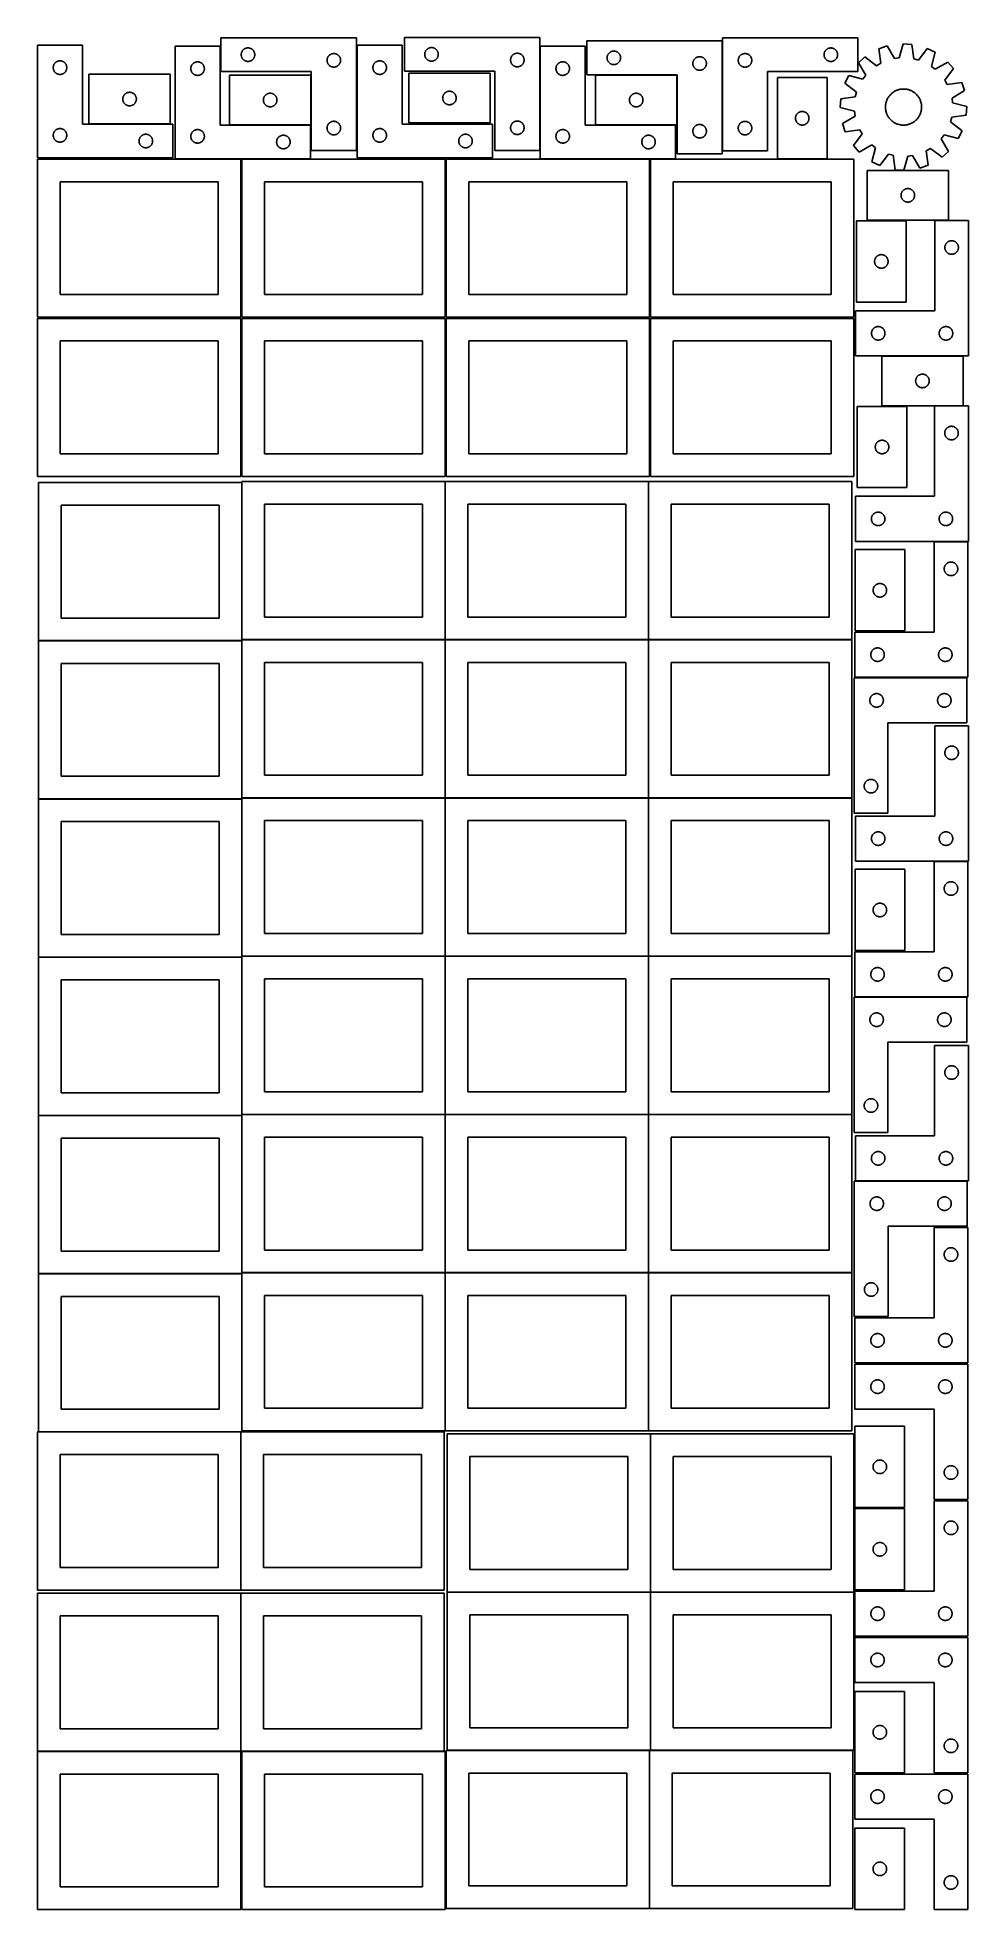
# Model space of a CAD drawing. Header units: millimetres. Extents: x 7 to 1243, y 7 to 2493.
import ezdxf

# ---------------------------------------------------------------- set-up
doc = ezdxf.new("R2010")
doc.units = ezdxf.units.MM
doc.layers.add('COMMON', color=5, linetype='CONTINUOUS', true_color=0x0000ff)
doc.layers.add('CUT', color=7, linetype='CONTINUOUS', true_color=0x000000)

msp = doc.modelspace()

# ---------------------------------------------------------------- linework, layer by layer
at = {"layer": 'COMMON'}
for p, q in [((277.941928, 1902.083869), (277.941928, 1693.404803)), ((548.141929, 1903.404803), (548.141929, 1693.404803)), ((818.34193, 1903.404803), (818.34193, 1693.404803)), ((7.841928, 1691.983868), (277.841928, 1691.983868)), ((277.941928, 1691.883868), (277.941928, 1483.204802)), ((278.041929, 1693.304802), (548.041929, 1693.304802)), ((548.141929, 1693.204802), (548.141929, 1483.204802)), ((548.24193, 1693.304802), (818.24193, 1693.304802)), ((818.34193, 1693.204802), (818.34193, 1483.204802)), ((818.441931, 1693.304802), (1088.441931, 1693.304802)), ((7.841928, 1481.783867), (277.841928, 1481.783867)), ((277.941928, 1481.683867), (277.941928, 1273.004801)), ((278.041929, 1483.104801), (548.041929, 1483.104801)), ((548.141929, 1483.004801), (548.141929, 1273.004801)), ((548.24193, 1483.104801), (818.24193, 1483.104801)), ((818.34193, 1483.004801), (818.34193, 1273.004801)), ((818.441931, 1483.104801), (1088.441931, 1483.104801)), ((7.841928, 1271.583866), (277.841928, 1271.583866)), ((277.941928, 1271.483866), (277.941928, 1062.8048)), ((278.041929, 1272.9048), (548.041929, 1272.9048)), ((548.141929, 1272.8048), (548.141929, 1062.8048)), ((548.24193, 1272.9048), (818.24193, 1272.9048)), ((818.34193, 1272.8048), (818.34193, 1062.8048)), ((818.441931, 1272.9048), (1088.441931, 1272.9048)), ((7.841928, 1061.383865), (277.841928, 1061.383865)), ((277.941928, 1061.283865), (277.941928, 852.604799)), ((278.041929, 1062.704799), (548.041929, 1062.704799)), ((548.141929, 1062.604799), (548.141929, 852.604799)), ((548.24193, 1062.704799), (818.24193, 1062.704799)), ((818.34193, 1062.604799), (818.34193, 852.604799)), ((818.441931, 1062.704799), (1088.441931, 1062.704799)), ((7.841928, 851.183864), (277.841928, 851.183864)), ((277.941928, 851.083864), (277.941928, 642.404798)), ((278.041929, 852.504798), (548.041929, 852.504798)), ((548.141929, 852.404798), (548.141929, 642.404798)), ((548.24193, 852.504798), (818.24193, 852.504798)), ((818.34193, 852.404798), (818.34193, 642.404798)), ((818.441931, 852.504798), (1088.441931, 852.504798)), ((276.520933, 640.983864), (7.841928, 640.983864)), ((276.620933, 640.883863), (276.620933, 430.883863)), ((820.983737, 638.241934), (820.983737, 428.241934)), ((276.620933, 426.720968), (276.620933, 216.720968)), ((820.883737, 428.141934), (550.883737, 428.141934)), ((820.983737, 428.041933), (820.983737, 218.041933)), ((1091.083738, 428.141934), (821.083738, 428.141934)), ((6.520933, 216.620967), (276.520933, 216.620967)), ((278.041929, 216.620967), (546.720934, 216.620967)), ((550.883737, 217.941932), (819.562864, 217.941932)), ((819.662864, 217.841932), (819.662864, 7.841932)), ((821.083738, 217.941932), (1089.762865, 217.941932))]:
    msp.add_line(p, q, dxfattribs=at)
at = {"layer": 'CUT'}
for p, q in [((430.220331, 2492.937567), (250.220331, 2492.937567)), ((250.220331, 2492.937567), (250.220331, 2447.937567)), ((430.220331, 2342.937567), (430.220331, 2492.937567)), ((674.041071, 2493.333807), (494.041071, 2493.333807)), ((494.041071, 2493.333807), (494.041071, 2448.333807)), ((674.041071, 2343.333807), (674.041071, 2493.333807)), ((916.219202, 2488.763006), (736.219202, 2488.763006)), ((736.219202, 2488.763006), (736.219202, 2443.763006)), ((916.219202, 2338.763006), (916.219202, 2488.763006)), ((916.483395, 2492.883608), (1096.483395, 2492.883608)), ((916.483395, 2342.883608), (916.483395, 2492.883608)), ((1096.483395, 2492.883608), (1096.483395, 2447.883608)), ((66.520933, 2483.251528), (6.520933, 2483.251528)), ((6.520933, 2483.251528), (6.520933, 2333.251528)), ((33.627977, 2461.773899), (34.191561, 2461.944861)), ((34.191561, 2461.944861), (34.76512, 2462.078596)), ((34.76512, 2462.078596), (35.346197, 2462.174532)), ((35.346197, 2462.174532), (35.932304, 2462.232259)), ((35.932304, 2462.232259), (36.520933, 2462.251528)), ((36.520933, 2462.251528), (37.109561, 2462.232259)), ((37.109561, 2462.232259), (37.695668, 2462.174532)), ((37.695668, 2462.174532), (38.276745, 2462.078596)), ((38.276745, 2462.078596), (38.850304, 2461.944861)), ((38.850304, 2461.944861), (39.413888, 2461.773899)), ((66.520933, 2378.251528), (66.520933, 2483.251528)), ((249.274351, 2481.945132), (189.274351, 2481.945132)), ((189.274351, 2481.945132), (189.274351, 2331.945132)), ((249.274351, 2376.945132), (249.274351, 2481.945132)), ((277.220331, 2470.437567), (277.239601, 2471.026195)), ((277.239601, 2469.848939), (277.220331, 2470.437567)), ((277.239601, 2471.026195), (277.297328, 2471.612303)), ((277.297328, 2469.262831), (277.239601, 2469.848939)), ((277.297328, 2471.612303), (277.393264, 2472.19338)), ((277.393264, 2468.681754), (277.297328, 2469.262831)), ((277.393264, 2472.19338), (277.526999, 2472.766938)), ((277.526999, 2468.108196), (277.393264, 2468.681754)), ((277.526999, 2472.766938), (277.69796, 2473.330522)), ((277.69796, 2467.544612), (277.526999, 2468.108196)), ((277.69796, 2473.330522), (277.905416, 2473.881718)), ((277.905416, 2466.993416), (277.69796, 2467.544612)), ((277.905416, 2473.881718), (278.148477, 2474.418165)), ((278.148477, 2466.456969), (277.905416, 2466.993416)), ((278.148477, 2474.418165), (278.426103, 2474.937567)), ((278.426103, 2465.937567), (278.148477, 2466.456969)), ((278.426103, 2474.937567), (278.737105, 2475.437699)), ((278.737105, 2465.437435), (278.426103, 2465.937567)), ((278.737105, 2475.437699), (279.080151, 2475.91642)), ((279.080151, 2464.958714), (278.737105, 2465.437435)), ((279.080151, 2475.91642), (279.453773, 2476.371679)), ((279.453773, 2464.503455), (279.080151, 2464.958714)), ((279.453773, 2476.371679), (279.85637, 2476.801528)), ((279.85637, 2464.073606), (279.453773, 2464.503455)), ((279.85637, 2476.801528), (280.286219, 2477.204125)), ((280.286219, 2463.671009), (279.85637, 2464.073606)), ((280.286219, 2477.204125), (280.741478, 2477.577747)), ((280.741478, 2463.297387), (280.286219, 2463.671009)), ((280.741478, 2477.577747), (281.220199, 2477.920794)), ((281.220199, 2462.95434), (280.741478, 2463.297387)), ((281.220199, 2477.920794), (281.720331, 2478.231796)), ((281.720331, 2462.643338), (281.220199, 2462.95434)), ((281.720331, 2478.231796), (282.239733, 2478.509422)), ((282.239733, 2462.365712), (281.720331, 2462.643338)), ((282.239733, 2478.509422), (282.77618, 2478.752483)), ((282.77618, 2462.122651), (282.239733, 2462.365712)), ((282.77618, 2478.752483), (283.327376, 2478.959938)), ((283.327376, 2461.915196), (282.77618, 2462.122651)), ((283.327376, 2478.959938), (283.89096, 2479.130899)), ((283.89096, 2479.130899), (284.464518, 2479.264635)), ((284.464518, 2479.264635), (285.045596, 2479.360571)), ((285.045596, 2479.360571), (285.631703, 2479.418297)), ((285.631703, 2479.418297), (286.220331, 2479.437567)), ((286.220331, 2479.437567), (286.808959, 2479.418297)), ((286.808959, 2479.418297), (287.395067, 2479.360571)), ((287.395067, 2479.360571), (287.976144, 2479.264635)), ((287.976144, 2479.264635), (288.549703, 2479.130899)), ((288.549703, 2479.130899), (289.113287, 2478.959938)), ((289.113287, 2478.959938), (289.664482, 2478.752483)), ((289.664482, 2462.122651), (289.113287, 2461.915196)), ((289.664482, 2478.752483), (290.20093, 2478.509422)), ((290.20093, 2462.365712), (289.664482, 2462.122651)), ((290.20093, 2478.509422), (290.720331, 2478.231796)), ((290.720331, 2462.643338), (290.20093, 2462.365712)), ((290.720331, 2478.231796), (291.220463, 2477.920794)), ((291.220463, 2462.95434), (290.720331, 2462.643338)), ((291.220463, 2477.920794), (291.699184, 2477.577747)), ((291.699184, 2463.297387), (291.220463, 2462.95434)), ((291.699184, 2477.577747), (292.154444, 2477.204125)), ((292.154444, 2463.671009), (291.699184, 2463.297387)), ((292.154444, 2477.204125), (292.584292, 2476.801528)), ((292.584292, 2464.073606), (292.154444, 2463.671009)), ((292.584292, 2476.801528), (292.98689, 2476.371679)), ((292.98689, 2464.503455), (292.584292, 2464.073606)), ((292.98689, 2476.371679), (293.360511, 2475.91642)), ((293.360511, 2464.958714), (292.98689, 2464.503455)), ((293.360511, 2475.91642), (293.703558, 2475.437699)), ((293.703558, 2465.437435), (293.360511, 2464.958714)), ((293.703558, 2475.437699), (294.01456, 2474.937567)), ((294.01456, 2465.937567), (293.703558, 2465.437435)), ((294.01456, 2474.937567), (294.292186, 2474.418165)), ((294.292186, 2466.456969), (294.01456, 2465.937567)), ((294.292186, 2474.418165), (294.535247, 2473.881718)), ((294.535247, 2466.993416), (294.292186, 2466.456969)), ((294.535247, 2473.881718), (294.742702, 2473.330522)), ((294.742702, 2467.544612), (294.535247, 2466.993416)), ((294.742702, 2473.330522), (294.913664, 2472.766938)), ((294.913664, 2468.108196), (294.742702, 2467.544612)), ((294.913664, 2472.766938), (295.047399, 2472.19338)), ((295.047399, 2468.681754), (294.913664, 2468.108196)), ((295.047399, 2472.19338), (295.143335, 2471.612303)), ((295.143335, 2469.262831), (295.047399, 2468.681754)), ((295.143335, 2471.612303), (295.201062, 2471.026195)), ((295.201062, 2469.848939), (295.143335, 2469.262831)), ((295.201062, 2471.026195), (295.220331, 2470.437567)), ((295.220331, 2470.437567), (295.201062, 2469.848939)), ((391.220331, 2462.937567), (391.239601, 2463.526195)), ((391.239601, 2462.348939), (391.220331, 2462.937567)), ((391.239601, 2463.526195), (391.297328, 2464.112303)), ((391.297328, 2461.762831), (391.239601, 2462.348939)), ((391.297328, 2464.112303), (391.393264, 2464.69338)), ((391.393264, 2464.69338), (391.526999, 2465.266938)), ((391.526999, 2465.266938), (391.69796, 2465.830522)), ((391.69796, 2465.830522), (391.905416, 2466.381718)), ((391.905416, 2466.381718), (392.148477, 2466.918165)), ((392.148477, 2466.918165), (392.426103, 2467.437567)), ((392.426103, 2467.437567), (392.737105, 2467.937699)), ((392.737105, 2467.937699), (393.080151, 2468.41642)), ((393.080151, 2468.41642), (393.453773, 2468.871679)), ((393.453773, 2468.871679), (393.85637, 2469.301528)), ((393.85637, 2469.301528), (394.286219, 2469.704125)), ((394.286219, 2469.704125), (394.741478, 2470.077747)), ((394.741478, 2470.077747), (395.220199, 2470.420794)), ((395.220199, 2470.420794), (395.720331, 2470.731796)), ((395.720331, 2470.731796), (396.239733, 2471.009422)), ((396.239733, 2471.009422), (396.77618, 2471.252483)), ((396.77618, 2471.252483), (397.327376, 2471.459938)), ((397.327376, 2471.459938), (397.89096, 2471.630899)), ((397.89096, 2471.630899), (398.464518, 2471.764635)), ((398.464518, 2471.764635), (399.045596, 2471.860571)), ((399.045596, 2471.860571), (399.631703, 2471.918297)), ((399.631703, 2471.918297), (400.220331, 2471.937567)), ((400.220331, 2471.937567), (400.808959, 2471.918297)), ((400.808959, 2471.918297), (401.395067, 2471.860571)), ((401.395067, 2471.860571), (401.976144, 2471.764635)), ((401.976144, 2471.764635), (402.549703, 2471.630899)), ((402.549703, 2471.630899), (403.113287, 2471.459938)), ((403.113287, 2471.459938), (403.664482, 2471.252483)), ((403.664482, 2471.252483), (404.20093, 2471.009422)), ((404.20093, 2471.009422), (404.720331, 2470.731796)), ((404.720331, 2470.731796), (405.220463, 2470.420794)), ((405.220463, 2470.420794), (405.699184, 2470.077747)), ((405.699184, 2470.077747), (406.154444, 2469.704125)), ((406.154444, 2469.704125), (406.584292, 2469.301528)), ((406.584292, 2469.301528), (406.98689, 2468.871679)), ((406.98689, 2468.871679), (407.360511, 2468.41642)), ((407.360511, 2468.41642), (407.703558, 2467.937699)), ((407.703558, 2467.937699), (408.01456, 2467.437567)), ((408.01456, 2467.437567), (408.292186, 2466.918165)), ((408.292186, 2466.918165), (408.535247, 2466.381718)), ((408.535247, 2466.381718), (408.742702, 2465.830522)), ((408.742702, 2465.830522), (408.913664, 2465.266938)), ((408.913664, 2465.266938), (409.047399, 2464.69338)), ((409.047399, 2464.69338), (409.143335, 2464.112303)), ((409.143335, 2464.112303), (409.201062, 2463.526195)), ((409.201062, 2462.348939), (409.143335, 2461.762831)), ((409.201062, 2463.526195), (409.220331, 2462.937567)), ((409.220331, 2462.937567), (409.201062, 2462.348939)), ((491.201719, 2483.251528), (431.201719, 2483.251528)), ((431.201719, 2483.251528), (431.201719, 2333.251528)), ((458.308763, 2461.773899), (458.872347, 2461.944861)), ((458.872347, 2461.944861), (459.445906, 2462.078596)), ((459.445906, 2462.078596), (460.026983, 2462.174532)), ((460.026983, 2462.174532), (460.613091, 2462.232259)), ((460.613091, 2462.232259), (461.201719, 2462.251528)), ((461.201719, 2462.251528), (461.790347, 2462.232259)), ((461.790347, 2462.232259), (462.376454, 2462.174532)), ((462.376454, 2462.174532), (462.957532, 2462.078596)), ((462.957532, 2462.078596), (463.53109, 2461.944861)), ((463.53109, 2461.944861), (464.094674, 2461.773899)), ((491.201719, 2378.251528), (491.201719, 2483.251528)), ((521.041071, 2470.833807), (521.060341, 2471.422435)), ((521.060341, 2470.245179), (521.041071, 2470.833807)), ((521.060341, 2471.422435), (521.118067, 2472.008543)), ((521.118067, 2469.659072), (521.060341, 2470.245179)), ((521.118067, 2472.008543), (521.214004, 2472.58962)), ((521.214004, 2469.077994), (521.118067, 2469.659072)), ((521.214004, 2472.58962), (521.347739, 2473.163179)), ((521.347739, 2468.504436), (521.214004, 2469.077994)), ((521.347739, 2473.163179), (521.5187, 2473.726762)), ((521.5187, 2467.940852), (521.347739, 2468.504436)), ((521.5187, 2473.726762), (521.726155, 2474.277958)), ((521.726155, 2467.389656), (521.5187, 2467.940852)), ((521.726155, 2474.277958), (521.969216, 2474.814405)), ((521.969216, 2466.853209), (521.726155, 2467.389656)), ((521.969216, 2474.814405), (522.246842, 2475.333807)), ((522.246842, 2466.333807), (521.969216, 2466.853209)), ((522.246842, 2475.333807), (522.557845, 2475.833939)), ((522.557845, 2465.833675), (522.246842, 2466.333807)), ((522.557845, 2475.833939), (522.900891, 2476.31266)), ((522.900891, 2465.354954), (522.557845, 2465.833675)), ((522.900891, 2476.31266), (523.274513, 2476.76792)), ((523.274513, 2464.899695), (522.900891, 2465.354954)), ((523.274513, 2476.76792), (523.67711, 2477.197768)), ((523.67711, 2464.469846), (523.274513, 2464.899695)), ((523.67711, 2477.197768), (524.106959, 2477.600366)), ((524.106959, 2464.067249), (523.67711, 2464.469846)), ((524.106959, 2477.600366), (524.562218, 2477.973987)), ((524.562218, 2463.693627), (524.106959, 2464.067249)), ((524.562218, 2477.973987), (525.040939, 2478.317034)), ((525.040939, 2463.350581), (524.562218, 2463.693627)), ((525.040939, 2478.317034), (525.541071, 2478.628036)), ((525.541071, 2463.039579), (525.040939, 2463.350581)), ((525.541071, 2478.628036), (526.060473, 2478.905662)), ((526.060473, 2462.761953), (525.541071, 2463.039579)), ((526.060473, 2478.905662), (526.59692, 2479.148723)), ((526.59692, 2462.518891), (526.060473, 2462.761953)), ((526.59692, 2479.148723), (527.148116, 2479.356178)), ((527.148116, 2462.311436), (526.59692, 2462.518891)), ((527.148116, 2479.356178), (527.7117, 2479.52714)), ((527.7117, 2462.140475), (527.148116, 2462.311436)), ((527.7117, 2479.52714), (528.285258, 2479.660875)), ((528.285258, 2462.00674), (527.7117, 2462.140475)), ((528.285258, 2479.660875), (528.866335, 2479.756811)), ((528.866335, 2461.910803), (528.285258, 2462.00674)), ((528.866335, 2479.756811), (529.452443, 2479.814538)), ((529.452443, 2479.814538), (530.041071, 2479.833807)), ((530.041071, 2479.833807), (530.629699, 2479.814538)), ((530.629699, 2479.814538), (531.215807, 2479.756811)), ((531.215807, 2479.756811), (531.796884, 2479.660875)), ((531.796884, 2462.00674), (531.215807, 2461.910803)), ((531.796884, 2479.660875), (532.370442, 2479.52714)), ((532.370442, 2462.140475), (531.796884, 2462.00674)), ((532.370442, 2479.52714), (532.934026, 2479.356178)), ((532.934026, 2462.311436), (532.370442, 2462.140475)), ((532.934026, 2479.356178), (533.485222, 2479.148723)), ((533.485222, 2462.518891), (532.934026, 2462.311436)), ((533.485222, 2479.148723), (534.021669, 2478.905662)), ((534.021669, 2462.761953), (533.485222, 2462.518891)), ((534.021669, 2478.905662), (534.541071, 2478.628036)), ((534.541071, 2463.039579), (534.021669, 2462.761953)), ((534.541071, 2478.628036), (535.041203, 2478.317034)), ((535.041203, 2463.350581), (534.541071, 2463.039579)), ((535.041203, 2478.317034), (535.519924, 2477.973987)), ((535.519924, 2463.693627), (535.041203, 2463.350581)), ((535.519924, 2477.973987), (535.975183, 2477.600366)), ((535.975183, 2464.067249), (535.519924, 2463.693627)), ((535.975183, 2477.600366), (536.405032, 2477.197768)), ((536.405032, 2464.469846), (535.975183, 2464.067249)), ((536.405032, 2477.197768), (536.807629, 2476.76792)), ((536.807629, 2464.899695), (536.405032, 2464.469846)), ((536.807629, 2476.76792), (537.181251, 2476.31266)), ((537.181251, 2465.354954), (536.807629, 2464.899695)), ((537.181251, 2476.31266), (537.524298, 2475.833939)), ((537.524298, 2465.833675), (537.181251, 2465.354954)), ((537.524298, 2475.833939), (537.8353, 2475.333807)), ((537.8353, 2466.333807), (537.524298, 2465.833675)), ((537.8353, 2475.333807), (538.112926, 2474.814405)), ((538.112926, 2466.853209), (537.8353, 2466.333807)), ((538.112926, 2474.814405), (538.355987, 2474.277958)), ((538.355987, 2467.389656), (538.112926, 2466.853209)), ((538.355987, 2474.277958), (538.563442, 2473.726762)), ((538.563442, 2467.940852), (538.355987, 2467.389656)), ((538.563442, 2473.726762), (538.734403, 2473.163179)), ((538.734403, 2468.504436), (538.563442, 2467.940852)), ((538.734403, 2473.163179), (538.868139, 2472.58962)), ((538.868139, 2469.077994), (538.734403, 2468.504436)), ((538.868139, 2472.58962), (538.964075, 2472.008543)), ((538.964075, 2469.659072), (538.868139, 2469.077994)), ((538.964075, 2472.008543), (539.021801, 2471.422435)), ((539.021801, 2470.245179), (538.964075, 2469.659072)), ((539.021801, 2471.422435), (539.041071, 2470.833807)), ((539.041071, 2470.833807), (539.021801, 2470.245179)), ((635.041071, 2463.333807), (635.060341, 2463.922435)), ((635.060341, 2462.745179), (635.041071, 2463.333807)), ((635.060341, 2463.922435), (635.118067, 2464.508543)), ((635.118067, 2462.159072), (635.060341, 2462.745179)), ((635.118067, 2464.508543), (635.214004, 2465.08962)), ((635.214004, 2461.577994), (635.118067, 2462.159072)), ((635.214004, 2465.08962), (635.347739, 2465.663179)), ((635.347739, 2465.663179), (635.5187, 2466.226762)), ((635.5187, 2466.226762), (635.726155, 2466.777958)), ((635.726155, 2466.777958), (635.969216, 2467.314405)), ((635.969216, 2467.314405), (636.246842, 2467.833807)), ((636.246842, 2467.833807), (636.557845, 2468.333939)), ((636.557845, 2468.333939), (636.900891, 2468.81266)), ((636.900891, 2468.81266), (637.274513, 2469.26792)), ((637.274513, 2469.26792), (637.67711, 2469.697768)), ((637.67711, 2469.697768), (638.106959, 2470.100366)), ((638.106959, 2470.100366), (638.562218, 2470.473987)), ((638.562218, 2470.473987), (639.040939, 2470.817034)), ((639.040939, 2470.817034), (639.541071, 2471.128036)), ((639.541071, 2471.128036), (640.060473, 2471.405662)), ((640.060473, 2471.405662), (640.59692, 2471.648723)), ((640.59692, 2471.648723), (641.148116, 2471.856178)), ((641.148116, 2471.856178), (641.7117, 2472.02714)), ((641.7117, 2472.02714), (642.285258, 2472.160875)), ((642.285258, 2472.160875), (642.866335, 2472.256811)), ((642.866335, 2472.256811), (643.452443, 2472.314538)), ((643.452443, 2472.314538), (644.041071, 2472.333807)), ((644.041071, 2472.333807), (644.629699, 2472.314538)), ((644.629699, 2472.314538), (645.215807, 2472.256811)), ((645.215807, 2472.256811), (645.796884, 2472.160875)), ((645.796884, 2472.160875), (646.370442, 2472.02714)), ((646.370442, 2472.02714), (646.934026, 2471.856178)), ((646.934026, 2471.856178), (647.485222, 2471.648723)), ((647.485222, 2471.648723), (648.021669, 2471.405662)), ((648.021669, 2471.405662), (648.541071, 2471.128036)), ((648.541071, 2471.128036), (649.041203, 2470.817034)), ((649.041203, 2470.817034), (649.519924, 2470.473987)), ((649.519924, 2470.473987), (649.975183, 2470.100366)), ((649.975183, 2470.100366), (650.405032, 2469.697768)), ((650.405032, 2469.697768), (650.807629, 2469.26792)), ((650.807629, 2469.26792), (651.181251, 2468.81266)), ((651.181251, 2468.81266), (651.524298, 2468.333939)), ((651.524298, 2468.333939), (651.8353, 2467.833807)), ((651.8353, 2467.833807), (652.112926, 2467.314405)), ((652.112926, 2467.314405), (652.355987, 2466.777958)), ((652.355987, 2466.777958), (652.563442, 2466.226762)), ((652.563442, 2466.226762), (652.734403, 2465.663179)), ((652.734403, 2465.663179), (652.868139, 2465.08962)), ((652.868139, 2465.08962), (652.964075, 2464.508543)), ((652.964075, 2462.159072), (652.868139, 2461.577994)), ((652.964075, 2464.508543), (653.021801, 2463.922435)), ((653.021801, 2462.745179), (652.964075, 2462.159072)), ((653.021801, 2463.922435), (653.041071, 2463.333807)), ((653.041071, 2463.333807), (653.021801, 2462.745179)), ((734.361509, 2481.960269), (674.361509, 2481.960269)), ((674.361509, 2481.960269), (674.361509, 2331.960269)), ((734.361509, 2376.960269), (734.361509, 2481.960269)), ((763.219202, 2466.263006), (763.238472, 2466.851635)), ((763.238472, 2465.674378), (763.219202, 2466.263006)), ((763.238472, 2466.851635), (763.296198, 2467.437742)), ((763.296198, 2465.088271), (763.238472, 2465.674378)), ((763.296198, 2467.437742), (763.392135, 2468.018819)), ((763.392135, 2464.507194), (763.296198, 2465.088271)), ((763.392135, 2468.018819), (763.52587, 2468.592378)), ((763.52587, 2463.933635), (763.392135, 2464.507194)), ((763.52587, 2468.592378), (763.696831, 2469.155962)), ((763.696831, 2463.370051), (763.52587, 2463.933635)), ((763.696831, 2469.155962), (763.904286, 2469.707157)), ((763.904286, 2462.818856), (763.696831, 2463.370051)), ((763.904286, 2469.707157), (764.147347, 2470.243605)), ((764.147347, 2462.282408), (763.904286, 2462.818856)), ((764.147347, 2470.243605), (764.424974, 2470.763006)), ((764.424974, 2461.763006), (764.147347, 2462.282408)), ((764.424974, 2470.763006), (764.735976, 2471.263139)), ((764.735976, 2471.263139), (765.079022, 2471.741859)), ((765.079022, 2471.741859), (765.452644, 2472.197119)), ((765.452644, 2472.197119), (765.855241, 2472.626967)), ((765.855241, 2472.626967), (766.28509, 2473.029565)), ((766.28509, 2473.029565), (766.740349, 2473.403187)), ((766.740349, 2473.403187), (767.21907, 2473.746233)), ((767.21907, 2473.746233), (767.719202, 2474.057235)), ((767.719202, 2474.057235), (768.238604, 2474.334861)), ((768.238604, 2474.334861), (768.775051, 2474.577922)), ((768.775051, 2474.577922), (769.326247, 2474.785378)), ((769.326247, 2474.785378), (769.889831, 2474.956339)), ((769.889831, 2474.956339), (770.463389, 2475.090074)), ((770.463389, 2475.090074), (771.044466, 2475.18601)), ((771.044466, 2475.18601), (771.630574, 2475.243737)), ((771.630574, 2475.243737), (772.219202, 2475.263006)), ((772.219202, 2475.263006), (772.80783, 2475.243737)), ((772.80783, 2475.243737), (773.393938, 2475.18601)), ((773.393938, 2475.18601), (773.975015, 2475.090074)), ((773.975015, 2475.090074), (774.548574, 2474.956339)), ((774.548574, 2474.956339), (775.112157, 2474.785378)), ((775.112157, 2474.785378), (775.663353, 2474.577922)), ((775.663353, 2474.577922), (776.1998, 2474.334861)), ((776.1998, 2474.334861), (776.719202, 2474.057235)), ((776.719202, 2474.057235), (777.219334, 2473.746233)), ((777.219334, 2473.746233), (777.698055, 2473.403187)), ((777.698055, 2473.403187), (778.153315, 2473.029565)), ((778.153315, 2473.029565), (778.583163, 2472.626967)), ((778.583163, 2472.626967), (778.98576, 2472.197119)), ((778.98576, 2472.197119), (779.359382, 2471.741859)), ((779.359382, 2471.741859), (779.702429, 2471.263139)), ((779.702429, 2471.263139), (780.013431, 2470.763006)), ((780.013431, 2470.763006), (780.291057, 2470.243605)), ((780.291057, 2462.282408), (780.013431, 2461.763006)), ((780.291057, 2470.243605), (780.534118, 2469.707157)), ((780.534118, 2462.818856), (780.291057, 2462.282408)), ((780.534118, 2469.707157), (780.741573, 2469.155962)), ((780.741573, 2463.370051), (780.534118, 2462.818856)), ((780.741573, 2469.155962), (780.912535, 2468.592378)), ((780.912535, 2463.933635), (780.741573, 2463.370051)), ((780.912535, 2468.592378), (781.04627, 2468.018819)), ((781.04627, 2464.507194), (780.912535, 2463.933635)), ((781.04627, 2468.018819), (781.142206, 2467.437742)), ((781.142206, 2465.088271), (781.04627, 2464.507194)), ((781.142206, 2467.437742), (781.199932, 2466.851635)), ((781.199932, 2465.674378), (781.142206, 2465.088271)), ((781.199932, 2466.851635), (781.219202, 2466.263006)), ((781.219202, 2466.263006), (781.199932, 2465.674378)), ((877.696831, 2461.655962), (877.904286, 2462.207157)), ((877.904286, 2462.207157), (878.147347, 2462.743605)), ((878.147347, 2462.743605), (878.424974, 2463.263006)), ((878.424974, 2463.263006), (878.735976, 2463.763139)), ((878.735976, 2463.763139), (879.079022, 2464.241859)), ((879.079022, 2464.241859), (879.452644, 2464.697119)), ((879.452644, 2464.697119), (879.855241, 2465.126967)), ((879.855241, 2465.126967), (880.28509, 2465.529565)), ((880.28509, 2465.529565), (880.740349, 2465.903187)), ((880.740349, 2465.903187), (881.21907, 2466.246233)), ((881.21907, 2466.246233), (881.719202, 2466.557235)), ((881.719202, 2466.557235), (882.238604, 2466.834861)), ((882.238604, 2466.834861), (882.775051, 2467.077922)), ((882.775051, 2467.077922), (883.326247, 2467.285378)), ((883.326247, 2467.285378), (883.889831, 2467.456339)), ((883.889831, 2467.456339), (884.463389, 2467.590074)), ((884.463389, 2467.590074), (885.044466, 2467.68601)), ((885.044466, 2467.68601), (885.630574, 2467.743737)), ((885.630574, 2467.743737), (886.219202, 2467.763006)), ((886.219202, 2467.763006), (886.80783, 2467.743737)), ((886.80783, 2467.743737), (887.393938, 2467.68601)), ((887.393938, 2467.68601), (887.975015, 2467.590074)), ((887.975015, 2467.590074), (888.548574, 2467.456339)), ((888.548574, 2467.456339), (889.112157, 2467.285378)), ((889.112157, 2467.285378), (889.663353, 2467.077922)), ((889.663353, 2467.077922), (890.1998, 2466.834861)), ((890.1998, 2466.834861), (890.719202, 2466.557235)), ((890.719202, 2466.557235), (891.219334, 2466.246233)), ((891.219334, 2466.246233), (891.698055, 2465.903187)), ((891.698055, 2465.903187), (892.153315, 2465.529565)), ((892.153315, 2465.529565), (892.583163, 2465.126967)), ((892.583163, 2465.126967), (892.98576, 2464.697119)), ((892.98576, 2464.697119), (893.359382, 2464.241859)), ((893.359382, 2464.241859), (893.702429, 2463.763139)), ((893.702429, 2463.763139), (894.013431, 2463.263006)), ((894.013431, 2463.263006), (894.291057, 2462.743605)), ((894.291057, 2462.743605), (894.534118, 2462.207157)), ((894.534118, 2462.207157), (894.741573, 2461.655962)), ((937.502664, 2463.472237), (937.483395, 2462.883608)), ((937.483395, 2462.883608), (937.502664, 2462.29498)), ((937.560391, 2464.058344), (937.502664, 2463.472237)), ((937.502664, 2462.29498), (937.560391, 2461.708873)), ((937.656327, 2464.639421), (937.560391, 2464.058344)), ((937.790062, 2465.21298), (937.656327, 2464.639421)), ((937.961023, 2465.776564), (937.790062, 2465.21298)), ((938.168479, 2466.327759), (937.961023, 2465.776564)), ((938.41154, 2466.864207), (938.168479, 2466.327759)), ((938.689166, 2467.383608), (938.41154, 2466.864207)), ((939.000168, 2467.88374), (938.689166, 2467.383608)), ((939.343215, 2468.362461), (939.000168, 2467.88374)), ((939.716836, 2468.817721), (939.343215, 2468.362461)), ((940.119434, 2469.247569), (939.716836, 2468.817721)), ((940.549282, 2469.650167), (940.119434, 2469.247569)), ((941.004542, 2470.023788), (940.549282, 2469.650167)), ((941.483263, 2470.366835), (941.004542, 2470.023788)), ((941.983395, 2470.677837), (941.483263, 2470.366835)), ((942.502796, 2470.955463), (941.983395, 2470.677837)), ((943.039244, 2471.198524), (942.502796, 2470.955463)), ((943.590439, 2471.40598), (943.039244, 2471.198524)), ((944.154023, 2471.576941), (943.590439, 2471.40598)), ((944.727582, 2471.710676), (944.154023, 2471.576941)), ((945.308659, 2471.806612), (944.727582, 2471.710676)), ((945.894766, 2471.864339), (945.308659, 2471.806612)), ((946.483395, 2471.883608), (945.894766, 2471.864339)), ((947.072023, 2471.864339), (946.483395, 2471.883608)), ((947.65813, 2471.806612), (947.072023, 2471.864339)), ((948.239207, 2471.710676), (947.65813, 2471.806612)), ((948.812766, 2471.576941), (948.239207, 2471.710676)), ((949.37635, 2471.40598), (948.812766, 2471.576941)), ((949.927545, 2471.198524), (949.37635, 2471.40598)), ((950.463993, 2470.955463), (949.927545, 2471.198524)), ((950.983395, 2470.677837), (950.463993, 2470.955463)), ((951.483527, 2470.366835), (950.983395, 2470.677837)), ((951.962247, 2470.023788), (951.483527, 2470.366835)), ((952.417507, 2469.650167), (951.962247, 2470.023788)), ((952.847356, 2469.247569), (952.417507, 2469.650167)), ((953.249953, 2468.817721), (952.847356, 2469.247569)), ((953.623575, 2468.362461), (953.249953, 2468.817721)), ((953.966621, 2467.88374), (953.623575, 2468.362461)), ((954.277623, 2467.383608), (953.966621, 2467.88374)), ((954.555249, 2466.864207), (954.277623, 2467.383608)), ((954.79831, 2466.327759), (954.555249, 2466.864207)), ((955.005766, 2465.776564), (954.79831, 2466.327759)), ((955.176727, 2465.21298), (955.005766, 2465.776564)), ((955.310462, 2464.639421), (955.176727, 2465.21298)), ((955.406398, 2464.058344), (955.310462, 2464.639421)), ((955.464125, 2463.472237), (955.406398, 2464.058344)), ((955.406398, 2461.708873), (955.464125, 2462.29498)), ((955.483395, 2462.883608), (955.464125, 2463.472237)), ((955.464125, 2462.29498), (955.483395, 2462.883608)), ((1051.502664, 2470.972237), (1051.483395, 2470.383608)), ((1051.483395, 2470.383608), (1051.502664, 2469.79498)), ((1051.560391, 2471.558344), (1051.502664, 2470.972237)), ((1051.502664, 2469.79498), (1051.560391, 2469.208873)), ((1051.656327, 2472.139421), (1051.560391, 2471.558344)), ((1051.560391, 2469.208873), (1051.656327, 2468.627795)), ((1051.790062, 2472.71298), (1051.656327, 2472.139421)), ((1051.656327, 2468.627795), (1051.790062, 2468.054237)), ((1051.961023, 2473.276564), (1051.790062, 2472.71298)), ((1051.790062, 2468.054237), (1051.961023, 2467.490653)), ((1052.168479, 2473.827759), (1051.961023, 2473.276564)), ((1051.961023, 2467.490653), (1052.168479, 2466.939457)), ((1052.41154, 2474.364207), (1052.168479, 2473.827759)), ((1052.168479, 2466.939457), (1052.41154, 2466.40301)), ((1052.689166, 2474.883608), (1052.41154, 2474.364207)), ((1052.41154, 2466.40301), (1052.689166, 2465.883608)), ((1053.000168, 2475.38374), (1052.689166, 2474.883608)), ((1052.689166, 2465.883608), (1053.000168, 2465.383476)), ((1053.343215, 2475.862461), (1053.000168, 2475.38374)), ((1053.000168, 2465.383476), (1053.343215, 2464.904756)), ((1053.716836, 2476.317721), (1053.343215, 2475.862461)), ((1053.343215, 2464.904756), (1053.716836, 2464.449496)), ((1054.119434, 2476.747569), (1053.716836, 2476.317721)), ((1053.716836, 2464.449496), (1054.119434, 2464.019647)), ((1054.549282, 2477.150167), (1054.119434, 2476.747569)), ((1054.119434, 2464.019647), (1054.549282, 2463.61705)), ((1055.004542, 2477.523788), (1054.549282, 2477.150167)), ((1054.549282, 2463.61705), (1055.004542, 2463.243428)), ((1055.483263, 2477.866835), (1055.004542, 2477.523788)), ((1055.004542, 2463.243428), (1055.483263, 2462.900382)), ((1055.983395, 2478.177837), (1055.483263, 2477.866835)), ((1055.483263, 2462.900382), (1055.983395, 2462.58938)), ((1056.502796, 2478.455463), (1055.983395, 2478.177837)), ((1055.983395, 2462.58938), (1056.502796, 2462.311754)), ((1057.039244, 2478.698524), (1056.502796, 2478.455463)), ((1056.502796, 2462.311754), (1057.039244, 2462.068693)), ((1057.590439, 2478.90598), (1057.039244, 2478.698524)), ((1057.039244, 2462.068693), (1057.590439, 2461.861237)), ((1058.154023, 2479.076941), (1057.590439, 2478.90598)), ((1058.727582, 2479.210676), (1058.154023, 2479.076941)), ((1059.308659, 2479.306612), (1058.727582, 2479.210676)), ((1059.894766, 2479.364339), (1059.308659, 2479.306612)), ((1060.483395, 2479.383608), (1059.894766, 2479.364339)), ((1061.072023, 2479.364339), (1060.483395, 2479.383608)), ((1061.65813, 2479.306612), (1061.072023, 2479.364339)), ((1062.239207, 2479.210676), (1061.65813, 2479.306612)), ((1062.812766, 2479.076941), (1062.239207, 2479.210676)), ((1063.37635, 2478.90598), (1062.812766, 2479.076941)), ((1063.927545, 2478.698524), (1063.37635, 2478.90598)), ((1063.37635, 2461.861237), (1063.927545, 2462.068693)), ((1064.463993, 2478.455463), (1063.927545, 2478.698524)), ((1063.927545, 2462.068693), (1064.463993, 2462.311754)), ((1064.983395, 2478.177837), (1064.463993, 2478.455463)), ((1064.463993, 2462.311754), (1064.983395, 2462.58938)), ((1065.483527, 2477.866835), (1064.983395, 2478.177837)), ((1064.983395, 2462.58938), (1065.483527, 2462.900382)), ((1065.962247, 2477.523788), (1065.483527, 2477.866835)), ((1065.483527, 2462.900382), (1065.962247, 2463.243428)), ((1066.417507, 2477.150167), (1065.962247, 2477.523788)), ((1065.962247, 2463.243428), (1066.417507, 2463.61705)), ((1066.847356, 2476.747569), (1066.417507, 2477.150167)), ((1066.417507, 2463.61705), (1066.847356, 2464.019647)), ((1067.249953, 2476.317721), (1066.847356, 2476.747569)), ((1066.847356, 2464.019647), (1067.249953, 2464.449496)), ((1067.623575, 2475.862461), (1067.249953, 2476.317721)), ((1067.249953, 2464.449496), (1067.623575, 2464.904756)), ((1067.966621, 2475.38374), (1067.623575, 2475.862461)), ((1067.623575, 2464.904756), (1067.966621, 2465.383476)), ((1068.277623, 2474.883608), (1067.966621, 2475.38374)), ((1067.966621, 2465.383476), (1068.277623, 2465.883608)), ((1068.555249, 2474.364207), (1068.277623, 2474.883608)), ((1068.277623, 2465.883608), (1068.555249, 2466.40301)), ((1068.79831, 2473.827759), (1068.555249, 2474.364207)), ((1068.555249, 2466.40301), (1068.79831, 2466.939457)), ((1069.005766, 2473.276564), (1068.79831, 2473.827759)), ((1068.79831, 2466.939457), (1069.005766, 2467.490653)), ((1069.176727, 2472.71298), (1069.005766, 2473.276564)), ((1069.005766, 2467.490653), (1069.176727, 2468.054237)), ((1069.310462, 2472.139421), (1069.176727, 2472.71298)), ((1069.176727, 2468.054237), (1069.310462, 2468.627795)), ((1069.406398, 2471.558344), (1069.310462, 2472.139421)), ((1069.310462, 2468.627795), (1069.406398, 2469.208873)), ((1069.464125, 2470.972237), (1069.406398, 2471.558344)), ((1069.406398, 2469.208873), (1069.464125, 2469.79498)), ((1069.483395, 2470.383608), (1069.464125, 2470.972237)), ((1069.464125, 2469.79498), (1069.483395, 2470.383608)), ((1105.88993, 2467.448394), (1097.24796, 2459.806285)), ((1121.351111, 2455.769596), (1105.88993, 2467.448394)), ((1135.272711, 2481.969558), (1124.364064, 2478.216309)), ((1124.364064, 2478.216309), (1126.906194, 2459.007457)), ((1145.087697, 2465.263018), (1135.272711, 2481.969558)), ((1151.459, 2466.128573), (1145.087697, 2465.263018)), ((1156.461288, 2484.848069), (1151.459, 2466.128573)), ((1167.97587, 2484.141061), (1156.461288, 2484.848069)), ((1170.650419, 2464.950198), (1167.97587, 2484.141061)), ((1176.867969, 2463.311674), (1170.650419, 2464.950198)), ((1188.653121, 2478.691941), (1176.867969, 2463.311674)), ((1199.020648, 2473.63231), (1188.653121, 2478.691941)), ((1194.147583, 2454.87876), (1199.020648, 2473.63231)), ((27.520933, 2453.251528), (27.540202, 2453.840156)), ((27.540202, 2452.6629), (27.520933, 2453.251528)), ((27.540202, 2453.840156), (27.597929, 2454.426264)), ((27.597929, 2452.076793), (27.540202, 2452.6629)), ((27.597929, 2454.426264), (27.693865, 2455.007341)), ((27.693865, 2451.495715), (27.597929, 2452.076793)), ((27.693865, 2455.007341), (27.8276, 2455.5809)), ((27.8276, 2450.922157), (27.693865, 2451.495715)), ((27.8276, 2455.5809), (27.998561, 2456.144483)), ((27.998561, 2450.358573), (27.8276, 2450.922157)), ((27.998561, 2456.144483), (28.206017, 2456.695679)), ((28.206017, 2449.807377), (27.998561, 2450.358573)), ((28.206017, 2456.695679), (28.449078, 2457.232127)), ((28.449078, 2449.27093), (28.206017, 2449.807377)), ((28.449078, 2457.232127), (28.726704, 2457.751528)), ((28.726704, 2448.751528), (28.449078, 2449.27093)), ((28.726704, 2457.751528), (29.037706, 2458.25166)), ((29.037706, 2448.251396), (28.726704, 2448.751528)), ((29.037706, 2458.25166), (29.380752, 2458.730381)), ((29.380752, 2447.772675), (29.037706, 2448.251396)), ((29.380752, 2458.730381), (29.754374, 2459.185641)), ((29.754374, 2447.317416), (29.380752, 2447.772675)), ((29.754374, 2459.185641), (30.156972, 2459.615489)), ((30.156972, 2446.887567), (29.754374, 2447.317416)), ((30.156972, 2459.615489), (30.58682, 2460.018087)), ((30.58682, 2446.48497), (30.156972, 2446.887567)), ((30.58682, 2460.018087), (31.04208, 2460.391708)), ((31.04208, 2446.111348), (30.58682, 2446.48497)), ((31.04208, 2460.391708), (31.5208, 2460.734755)), ((31.5208, 2445.768302), (31.04208, 2446.111348)), ((31.5208, 2460.734755), (32.020933, 2461.045757)), ((32.020933, 2445.4573), (31.5208, 2445.768302)), ((32.020933, 2461.045757), (32.540334, 2461.323383)), ((32.540334, 2445.179674), (32.020933, 2445.4573)), ((32.540334, 2461.323383), (33.076782, 2461.566444)), ((33.076782, 2444.936613), (32.540334, 2445.179674)), ((33.076782, 2461.566444), (33.627977, 2461.773899)), ((33.627977, 2444.729157), (33.076782, 2444.936613)), ((34.191561, 2444.558196), (33.627977, 2444.729157)), ((34.76512, 2444.424461), (34.191561, 2444.558196)), ((35.346197, 2444.328525), (34.76512, 2444.424461)), ((35.932304, 2444.270798), (35.346197, 2444.328525)), ((36.520933, 2444.251528), (35.932304, 2444.270798)), ((37.109561, 2444.270798), (36.520933, 2444.251528)), ((37.695668, 2444.328525), (37.109561, 2444.270798)), ((38.276745, 2444.424461), (37.695668, 2444.328525)), ((38.850304, 2444.558196), (38.276745, 2444.424461)), ((39.413888, 2444.729157), (38.850304, 2444.558196)), ((39.413888, 2461.773899), (39.965083, 2461.566444)), ((39.965083, 2444.936613), (39.413888, 2444.729157)), ((39.965083, 2461.566444), (40.501531, 2461.323383)), ((40.501531, 2445.179674), (39.965083, 2444.936613)), ((40.501531, 2461.323383), (41.020933, 2461.045757)), ((41.020933, 2445.4573), (40.501531, 2445.179674)), ((41.020933, 2461.045757), (41.521065, 2460.734755)), ((41.521065, 2445.768302), (41.020933, 2445.4573)), ((41.521065, 2460.734755), (41.999785, 2460.391708)), ((41.999785, 2446.111348), (41.521065, 2445.768302)), ((41.999785, 2460.391708), (42.455045, 2460.018087)), ((42.455045, 2446.48497), (41.999785, 2446.111348)), ((42.455045, 2460.018087), (42.884894, 2459.615489)), ((42.884894, 2446.887567), (42.455045, 2446.48497)), ((42.884894, 2459.615489), (43.287491, 2459.185641)), ((43.287491, 2447.317416), (42.884894, 2446.887567)), ((43.287491, 2459.185641), (43.661113, 2458.730381)), ((43.661113, 2447.772675), (43.287491, 2447.317416)), ((43.661113, 2458.730381), (44.004159, 2458.25166)), ((44.004159, 2448.251396), (43.661113, 2447.772675)), ((44.004159, 2458.25166), (44.315161, 2457.751528)), ((44.315161, 2448.751528), (44.004159, 2448.251396)), ((44.315161, 2457.751528), (44.592787, 2457.232127)), ((44.592787, 2449.27093), (44.315161, 2448.751528)), ((44.592787, 2457.232127), (44.835848, 2456.695679)), ((44.835848, 2449.807377), (44.592787, 2449.27093)), ((44.835848, 2456.695679), (45.043304, 2456.144483)), ((45.043304, 2450.358573), (44.835848, 2449.807377)), ((45.043304, 2456.144483), (45.214265, 2455.5809)), ((45.214265, 2450.922157), (45.043304, 2450.358573)), ((45.214265, 2455.5809), (45.348, 2455.007341)), ((45.348, 2451.495715), (45.214265, 2450.922157)), ((45.348, 2455.007341), (45.443936, 2454.426264)), ((45.443936, 2452.076793), (45.348, 2451.495715)), ((45.443936, 2454.426264), (45.501663, 2453.840156)), ((45.501663, 2452.6629), (45.443936, 2452.076793)), ((45.501663, 2453.840156), (45.520933, 2453.251528)), ((45.520933, 2453.251528), (45.501663, 2452.6629)), ((182.926692, 2444.48493), (74.926692, 2444.48493)), ((74.926692, 2444.48493), (74.926692, 2378.48493)), ((182.926692, 2378.48493), (182.926692, 2444.48493)), ((210.274351, 2451.945132), (210.29362, 2452.53376)), ((210.29362, 2451.356504), (210.274351, 2451.945132)), ((210.29362, 2452.53376), (210.351347, 2453.119868)), ((210.351347, 2450.770396), (210.29362, 2451.356504)), ((210.351347, 2453.119868), (210.447283, 2453.700945)), ((210.447283, 2450.189319), (210.351347, 2450.770396)), ((210.447283, 2453.700945), (210.581018, 2454.274503)), ((210.581018, 2449.61576), (210.447283, 2450.189319)), ((210.581018, 2454.274503), (210.751979, 2454.838087)), ((210.751979, 2449.052177), (210.581018, 2449.61576)), ((210.751979, 2454.838087), (210.959435, 2455.389283)), ((210.959435, 2448.500981), (210.751979, 2449.052177)), ((210.959435, 2455.389283), (211.202496, 2455.92573)), ((211.202496, 2447.964534), (210.959435, 2448.500981)), ((211.202496, 2455.92573), (211.480122, 2456.445132)), ((211.480122, 2447.445132), (211.202496, 2447.964534)), ((211.480122, 2456.445132), (211.791124, 2456.945264)), ((211.791124, 2446.945), (211.480122, 2447.445132)), ((211.791124, 2456.945264), (212.13417, 2457.423985)), ((212.13417, 2446.466279), (211.791124, 2446.945)), ((212.13417, 2457.423985), (212.507792, 2457.879244)), ((212.507792, 2446.011019), (212.13417, 2446.466279)), ((212.507792, 2457.879244), (212.910389, 2458.309093)), ((212.910389, 2445.581171), (212.507792, 2446.011019)), ((212.910389, 2458.309093), (213.340238, 2458.71169)), ((213.340238, 2445.178574), (212.910389, 2445.581171)), ((213.340238, 2458.71169), (213.795498, 2459.085312)), ((213.795498, 2444.804952), (213.340238, 2445.178574)), ((213.795498, 2459.085312), (214.274218, 2459.428358)), ((214.274218, 2444.461905), (213.795498, 2444.804952)), ((214.274218, 2459.428358), (214.774351, 2459.73936)), ((214.774351, 2444.150903), (214.274218, 2444.461905)), ((214.774351, 2459.73936), (215.293752, 2460.016986)), ((215.293752, 2443.873277), (214.774351, 2444.150903)), ((215.293752, 2460.016986), (215.8302, 2460.260048)), ((215.8302, 2443.630216), (215.293752, 2443.873277)), ((215.8302, 2460.260048), (216.381395, 2460.467503)), ((216.381395, 2443.422761), (215.8302, 2443.630216)), ((216.381395, 2460.467503), (216.944979, 2460.638464)), ((216.944979, 2443.251799), (216.381395, 2443.422761)), ((216.944979, 2460.638464), (217.518538, 2460.772199)), ((217.518538, 2443.118064), (216.944979, 2443.251799)), ((217.518538, 2460.772199), (218.099615, 2460.868136)), ((218.099615, 2443.022128), (217.518538, 2443.118064)), ((218.099615, 2460.868136), (218.685722, 2460.925862)), ((218.685722, 2442.964402), (218.099615, 2443.022128)), ((218.685722, 2460.925862), (219.274351, 2460.945132)), ((219.274351, 2442.945132), (218.685722, 2442.964402)), ((219.274351, 2460.945132), (219.862979, 2460.925862)), ((219.862979, 2442.964402), (219.274351, 2442.945132)), ((219.862979, 2460.925862), (220.449086, 2460.868136)), ((220.449086, 2443.022128), (219.862979, 2442.964402)), ((220.449086, 2460.868136), (221.030163, 2460.772199)), ((221.030163, 2443.118064), (220.449086, 2443.022128)), ((221.030163, 2460.772199), (221.603722, 2460.638464)), ((221.603722, 2443.251799), (221.030163, 2443.118064)), ((221.603722, 2460.638464), (222.167306, 2460.467503)), ((222.167306, 2443.422761), (221.603722, 2443.251799)), ((222.167306, 2460.467503), (222.718501, 2460.260048)), ((222.718501, 2443.630216), (222.167306, 2443.422761)), ((222.718501, 2460.260048), (223.254949, 2460.016986)), ((223.254949, 2443.873277), (222.718501, 2443.630216)), ((223.254949, 2460.016986), (223.774351, 2459.73936)), ((223.774351, 2444.150903), (223.254949, 2443.873277)), ((223.774351, 2459.73936), (224.274483, 2459.428358)), ((224.274483, 2444.461905), (223.774351, 2444.150903)), ((224.274483, 2459.428358), (224.753203, 2459.085312)), ((224.753203, 2444.804952), (224.274483, 2444.461905)), ((224.753203, 2459.085312), (225.208463, 2458.71169)), ((225.208463, 2445.178574), (224.753203, 2444.804952)), ((225.208463, 2458.71169), (225.638312, 2458.309093)), ((225.638312, 2445.581171), (225.208463, 2445.178574)), ((225.638312, 2458.309093), (226.040909, 2457.879244)), ((226.040909, 2446.011019), (225.638312, 2445.581171)), ((226.040909, 2457.879244), (226.414531, 2457.423985)), ((226.414531, 2446.466279), (226.040909, 2446.011019)), ((226.414531, 2457.423985), (226.757577, 2456.945264)), ((226.757577, 2446.945), (226.414531, 2446.466279)), ((226.757577, 2456.945264), (227.068579, 2456.445132)), ((227.068579, 2447.445132), (226.757577, 2446.945)), ((227.068579, 2456.445132), (227.346205, 2455.92573)), ((227.346205, 2447.964534), (227.068579, 2447.445132)), ((227.346205, 2455.92573), (227.589266, 2455.389283)), ((227.589266, 2448.500981), (227.346205, 2447.964534)), ((227.589266, 2455.389283), (227.796722, 2454.838087)), ((227.796722, 2449.052177), (227.589266, 2448.500981)), ((227.796722, 2454.838087), (227.967683, 2454.274503)), ((227.967683, 2449.61576), (227.796722, 2449.052177)), ((227.967683, 2454.274503), (228.101418, 2453.700945)), ((228.101418, 2450.189319), (227.967683, 2449.61576)), ((228.101418, 2453.700945), (228.197354, 2453.119868)), ((228.197354, 2450.770396), (228.101418, 2450.189319)), ((228.197354, 2453.119868), (228.255081, 2452.53376)), ((228.255081, 2451.356504), (228.197354, 2450.770396)), ((228.255081, 2452.53376), (228.274351, 2451.945132)), ((228.274351, 2451.945132), (228.255081, 2451.356504)), ((250.220331, 2447.937567), (370.220331, 2447.937567)), ((369.687984, 2443.181219), (261.687984, 2443.181219)), ((261.687984, 2443.181219), (261.687984, 2377.181219)), ((283.89096, 2461.744235), (283.327376, 2461.915196)), ((284.464518, 2461.610499), (283.89096, 2461.744235)), ((285.045596, 2461.514563), (284.464518, 2461.610499)), ((285.631703, 2461.456837), (285.045596, 2461.514563)), ((286.220331, 2461.437567), (285.631703, 2461.456837)), ((286.808959, 2461.456837), (286.220331, 2461.437567)), ((287.395067, 2461.514563), (286.808959, 2461.456837)), ((287.976144, 2461.610499), (287.395067, 2461.514563)), ((288.549703, 2461.744235), (287.976144, 2461.610499)), ((289.113287, 2461.915196), (288.549703, 2461.744235)), ((369.687984, 2377.181219), (369.687984, 2443.181219)), ((370.220331, 2447.937567), (370.220331, 2342.937567)), ((391.393264, 2461.181754), (391.297328, 2461.762831)), ((391.526999, 2460.608196), (391.393264, 2461.181754)), ((391.69796, 2460.044612), (391.526999, 2460.608196)), ((391.905416, 2459.493416), (391.69796, 2460.044612)), ((392.148477, 2458.956969), (391.905416, 2459.493416)), ((392.426103, 2458.437567), (392.148477, 2458.956969)), ((392.737105, 2457.937435), (392.426103, 2458.437567)), ((393.080151, 2457.458714), (392.737105, 2457.937435)), ((393.453773, 2457.003455), (393.080151, 2457.458714)), ((393.85637, 2456.573606), (393.453773, 2457.003455)), ((394.286219, 2456.171009), (393.85637, 2456.573606)), ((394.741478, 2455.797387), (394.286219, 2456.171009)), ((395.220199, 2455.45434), (394.741478, 2455.797387)), ((395.720331, 2455.143338), (395.220199, 2455.45434)), ((396.239733, 2454.865712), (395.720331, 2455.143338)), ((396.77618, 2454.622651), (396.239733, 2454.865712)), ((397.327376, 2454.415196), (396.77618, 2454.622651)), ((397.89096, 2454.244235), (397.327376, 2454.415196)), ((398.464518, 2454.110499), (397.89096, 2454.244235)), ((399.045596, 2454.014563), (398.464518, 2454.110499)), ((399.631703, 2453.956837), (399.045596, 2454.014563)), ((400.220331, 2453.937567), (399.631703, 2453.956837)), ((400.808959, 2453.956837), (400.220331, 2453.937567)), ((401.395067, 2454.014563), (400.808959, 2453.956837)), ((401.976144, 2454.110499), (401.395067, 2454.014563)), ((402.549703, 2454.244235), (401.976144, 2454.110499)), ((403.113287, 2454.415196), (402.549703, 2454.244235)), ((403.664482, 2454.622651), (403.113287, 2454.415196)), ((404.20093, 2454.865712), (403.664482, 2454.622651)), ((404.720331, 2455.143338), (404.20093, 2454.865712)), ((405.220463, 2455.45434), (404.720331, 2455.143338)), ((405.699184, 2455.797387), (405.220463, 2455.45434)), ((406.154444, 2456.171009), (405.699184, 2455.797387)), ((406.584292, 2456.573606), (406.154444, 2456.171009)), ((406.98689, 2457.003455), (406.584292, 2456.573606)), ((407.360511, 2457.458714), (406.98689, 2457.003455)), ((407.703558, 2457.937435), (407.360511, 2457.458714)), ((408.01456, 2458.437567), (407.703558, 2457.937435)), ((408.292186, 2458.956969), (408.01456, 2458.437567)), ((408.535247, 2459.493416), (408.292186, 2458.956969)), ((408.742702, 2460.044612), (408.535247, 2459.493416)), ((408.913664, 2460.608196), (408.742702, 2460.044612)), ((409.047399, 2461.181754), (408.913664, 2460.608196)), ((409.143335, 2461.762831), (409.047399, 2461.181754)), ((452.201719, 2453.251528), (452.220988, 2453.840156)), ((452.220988, 2452.6629), (452.201719, 2453.251528)), ((452.220988, 2453.840156), (452.278715, 2454.426264)), ((452.278715, 2452.076793), (452.220988, 2452.6629)), ((452.278715, 2454.426264), (452.374651, 2455.007341)), ((452.374651, 2451.495715), (452.278715, 2452.076793)), ((452.374651, 2455.007341), (452.508386, 2455.5809)), ((452.508386, 2450.922157), (452.374651, 2451.495715)), ((452.508386, 2455.5809), (452.679348, 2456.144483)), ((452.679348, 2450.358573), (452.508386, 2450.922157)), ((452.679348, 2456.144483), (452.886803, 2456.695679)), ((452.886803, 2449.807377), (452.679348, 2450.358573)), ((452.886803, 2456.695679), (453.129864, 2457.232127)), ((453.129864, 2449.27093), (452.886803, 2449.807377)), ((453.129864, 2457.232127), (453.40749, 2457.751528)), ((453.40749, 2448.751528), (453.129864, 2449.27093)), ((453.40749, 2457.751528), (453.718492, 2458.25166)), ((453.718492, 2448.251396), (453.40749, 2448.751528)), ((453.718492, 2458.25166), (454.061539, 2458.730381)), ((454.061539, 2447.772675), (453.718492, 2448.251396)), ((454.061539, 2458.730381), (454.43516, 2459.185641)), ((454.43516, 2447.317416), (454.061539, 2447.772675)), ((454.43516, 2459.185641), (454.837758, 2459.615489)), ((454.837758, 2446.887567), (454.43516, 2447.317416)), ((454.837758, 2459.615489), (455.267606, 2460.018087)), ((455.267606, 2446.48497), (454.837758, 2446.887567)), ((455.267606, 2460.018087), (455.722866, 2460.391708)), ((455.722866, 2446.111348), (455.267606, 2446.48497)), ((455.722866, 2460.391708), (456.201587, 2460.734755)), ((456.201587, 2445.768302), (455.722866, 2446.111348)), ((456.201587, 2460.734755), (456.701719, 2461.045757)), ((456.701719, 2445.4573), (456.201587, 2445.768302)), ((456.701719, 2461.045757), (457.22112, 2461.323383)), ((457.22112, 2445.179674), (456.701719, 2445.4573)), ((457.22112, 2461.323383), (457.757568, 2461.566444)), ((457.757568, 2444.936613), (457.22112, 2445.179674)), ((457.757568, 2461.566444), (458.308763, 2461.773899)), ((458.308763, 2444.729157), (457.757568, 2444.936613)), ((458.872347, 2444.558196), (458.308763, 2444.729157)), ((459.445906, 2444.424461), (458.872347, 2444.558196)), ((460.026983, 2444.328525), (459.445906, 2444.424461)), ((460.613091, 2444.270798), (460.026983, 2444.328525)), ((461.201719, 2444.251528), (460.613091, 2444.270798)), ((461.790347, 2444.270798), (461.201719, 2444.251528)), ((462.376454, 2444.328525), (461.790347, 2444.270798)), ((462.957532, 2444.424461), (462.376454, 2444.328525)), ((463.53109, 2444.558196), (462.957532, 2444.424461)), ((464.094674, 2444.729157), (463.53109, 2444.558196)), ((464.094674, 2461.773899), (464.64587, 2461.566444)), ((464.64587, 2444.936613), (464.094674, 2444.729157)), ((464.64587, 2461.566444), (465.182317, 2461.323383)), ((465.182317, 2445.179674), (464.64587, 2444.936613)), ((465.182317, 2461.323383), (465.701719, 2461.045757)), ((465.701719, 2445.4573), (465.182317, 2445.179674)), ((465.701719, 2461.045757), (466.201851, 2460.734755)), ((466.201851, 2445.768302), (465.701719, 2445.4573)), ((466.201851, 2460.734755), (466.680572, 2460.391708)), ((466.680572, 2446.111348), (466.201851, 2445.768302)), ((466.680572, 2460.391708), (467.135831, 2460.018087)), ((467.135831, 2446.48497), (466.680572, 2446.111348)), ((467.135831, 2460.018087), (467.56568, 2459.615489)), ((467.56568, 2446.887567), (467.135831, 2446.48497)), ((467.56568, 2459.615489), (467.968277, 2459.185641)), ((467.968277, 2447.317416), (467.56568, 2446.887567)), ((467.968277, 2459.185641), (468.341899, 2458.730381)), ((468.341899, 2447.772675), (467.968277, 2447.317416)), ((468.341899, 2458.730381), (468.684945, 2458.25166)), ((468.684945, 2448.251396), (468.341899, 2447.772675)), ((468.684945, 2458.25166), (468.995947, 2457.751528)), ((468.995947, 2448.751528), (468.684945, 2448.251396)), ((468.995947, 2457.751528), (469.273573, 2457.232127)), ((469.273573, 2449.27093), (468.995947, 2448.751528)), ((469.273573, 2457.232127), (469.516634, 2456.695679)), ((469.516634, 2449.807377), (469.273573, 2449.27093)), ((469.516634, 2456.695679), (469.72409, 2456.144483)), ((469.72409, 2450.358573), (469.516634, 2449.807377)), ((469.72409, 2456.144483), (469.895051, 2455.5809)), ((469.895051, 2450.922157), (469.72409, 2450.358573)), ((469.895051, 2455.5809), (470.028786, 2455.007341)), ((470.028786, 2451.495715), (469.895051, 2450.922157)), ((470.028786, 2455.007341), (470.124722, 2454.426264)), ((470.124722, 2452.076793), (470.028786, 2451.495715)), ((470.124722, 2454.426264), (470.182449, 2453.840156)), ((470.182449, 2452.6629), (470.124722, 2452.076793)), ((470.182449, 2453.840156), (470.201719, 2453.251528)), ((470.201719, 2453.251528), (470.182449, 2452.6629)), ((494.041071, 2448.333807), (614.041071, 2448.333807)), ((607.851619, 2445.870672), (499.851619, 2445.870672)), ((499.851619, 2445.870672), (499.851619, 2379.870672)), ((529.452443, 2461.853077), (528.866335, 2461.910803)), ((530.041071, 2461.833807), (529.452443, 2461.853077)), ((530.629699, 2461.853077), (530.041071, 2461.833807)), ((531.215807, 2461.910803), (530.629699, 2461.853077)), ((607.851619, 2379.870672), (607.851619, 2445.870672)), ((614.041071, 2448.333807), (614.041071, 2343.333807)), ((635.347739, 2461.004436), (635.214004, 2461.577994)), ((635.5187, 2460.440852), (635.347739, 2461.004436)), ((635.726155, 2459.889656), (635.5187, 2460.440852)), ((635.969216, 2459.353209), (635.726155, 2459.889656)), ((636.246842, 2458.833807), (635.969216, 2459.353209)), ((636.557845, 2458.333675), (636.246842, 2458.833807)), ((636.900891, 2457.854954), (636.557845, 2458.333675)), ((637.274513, 2457.399695), (636.900891, 2457.854954)), ((637.67711, 2456.969846), (637.274513, 2457.399695)), ((638.106959, 2456.567249), (637.67711, 2456.969846)), ((638.562218, 2456.193627), (638.106959, 2456.567249)), ((639.040939, 2455.850581), (638.562218, 2456.193627)), ((639.541071, 2455.539579), (639.040939, 2455.850581)), ((640.060473, 2455.261953), (639.541071, 2455.539579)), ((640.59692, 2455.018891), (640.060473, 2455.261953)), ((641.148116, 2454.811436), (640.59692, 2455.018891)), ((641.7117, 2454.640475), (641.148116, 2454.811436)), ((642.285258, 2454.50674), (641.7117, 2454.640475)), ((642.866335, 2454.410803), (642.285258, 2454.50674)), ((643.452443, 2454.353077), (642.866335, 2454.410803)), ((644.041071, 2454.333807), (643.452443, 2454.353077)), ((644.629699, 2454.353077), (644.041071, 2454.333807)), ((645.215807, 2454.410803), (644.629699, 2454.353077)), ((645.796884, 2454.50674), (645.215807, 2454.410803)), ((646.370442, 2454.640475), (645.796884, 2454.50674)), ((646.934026, 2454.811436), (646.370442, 2454.640475)), ((647.485222, 2455.018891), (646.934026, 2454.811436)), ((648.021669, 2455.261953), (647.485222, 2455.018891)), ((648.541071, 2455.539579), (648.021669, 2455.261953)), ((649.041203, 2455.850581), (648.541071, 2455.539579)), ((649.519924, 2456.193627), (649.041203, 2455.850581)), ((649.975183, 2456.567249), (649.519924, 2456.193627)), ((650.405032, 2456.969846), (649.975183, 2456.567249)), ((650.807629, 2457.399695), (650.405032, 2456.969846)), ((651.181251, 2457.854954), (650.807629, 2457.399695)), ((651.524298, 2458.333675), (651.181251, 2457.854954)), ((651.8353, 2458.833807), (651.524298, 2458.333675)), ((652.112926, 2459.353209), (651.8353, 2458.833807)), ((652.355987, 2459.889656), (652.112926, 2459.353209)), ((652.563442, 2460.440852), (652.355987, 2459.889656)), ((652.734403, 2461.004436), (652.563442, 2460.440852)), ((652.868139, 2461.577994), (652.734403, 2461.004436)), ((695.361509, 2451.960269), (695.380778, 2452.548897)), ((695.380778, 2451.37164), (695.361509, 2451.960269)), ((695.380778, 2452.548897), (695.438505, 2453.135004)), ((695.438505, 2450.785533), (695.380778, 2451.37164)), ((695.438505, 2453.135004), (695.534441, 2453.716081)), ((695.534441, 2450.204456), (695.438505, 2450.785533)), ((695.534441, 2453.716081), (695.668176, 2454.28964)), ((695.668176, 2449.630897), (695.534441, 2450.204456)), ((695.668176, 2454.28964), (695.839138, 2454.853224)), ((695.839138, 2449.067313), (695.668176, 2449.630897)), ((695.839138, 2454.853224), (696.046593, 2455.404419)), ((696.046593, 2448.516118), (695.839138, 2449.067313)), ((696.046593, 2455.404419), (696.289654, 2455.940867)), ((696.289654, 2447.97967), (696.046593, 2448.516118)), ((696.289654, 2455.940867), (696.56728, 2456.460269)), ((696.56728, 2447.460269), (696.289654, 2447.97967)), ((696.56728, 2456.460269), (696.878282, 2456.960401)), ((696.878282, 2446.960136), (696.56728, 2447.460269)), ((696.878282, 2456.960401), (697.221329, 2457.439121)), ((697.221329, 2446.481416), (696.878282, 2446.960136)), ((697.221329, 2457.439121), (697.59495, 2457.894381)), ((697.59495, 2446.026156), (697.221329, 2446.481416)), ((697.59495, 2457.894381), (697.997548, 2458.32423)), ((697.997548, 2445.596308), (697.59495, 2446.026156)), ((697.997548, 2458.32423), (698.427396, 2458.726827)), ((698.427396, 2445.19371), (697.997548, 2445.596308)), ((698.427396, 2458.726827), (698.882656, 2459.100449)), ((698.882656, 2444.820088), (698.427396, 2445.19371)), ((698.882656, 2459.100449), (699.361377, 2459.443495)), ((699.361377, 2444.477042), (698.882656, 2444.820088)), ((699.361377, 2459.443495), (699.861509, 2459.754497)), ((699.861509, 2444.16604), (699.361377, 2444.477042)), ((699.861509, 2459.754497), (700.38091, 2460.032123)), ((700.38091, 2443.888414), (699.861509, 2444.16604)), ((700.38091, 2460.032123), (700.917358, 2460.275184)), ((700.917358, 2443.645353), (700.38091, 2443.888414)), ((700.917358, 2460.275184), (701.468554, 2460.48264)), ((701.468554, 2443.437897), (700.917358, 2443.645353)), ((701.468554, 2460.48264), (702.032137, 2460.653601)), ((702.032137, 2443.266936), (701.468554, 2443.437897)), ((702.032137, 2460.653601), (702.605696, 2460.787336)), ((702.605696, 2443.133201), (702.032137, 2443.266936)), ((702.605696, 2460.787336), (703.186773, 2460.883272)), ((703.186773, 2443.037265), (702.605696, 2443.133201)), ((703.186773, 2460.883272), (703.772881, 2460.940999)), ((703.772881, 2442.979538), (703.186773, 2443.037265)), ((703.772881, 2460.940999), (704.361509, 2460.960269)), ((704.361509, 2442.960269), (703.772881, 2442.979538)), ((704.361509, 2460.960269), (704.950137, 2460.940999)), ((704.950137, 2442.979538), (704.361509, 2442.960269)), ((704.950137, 2460.940999), (705.536244, 2460.883272)), ((705.536244, 2443.037265), (704.950137, 2442.979538)), ((705.536244, 2460.883272), (706.117322, 2460.787336)), ((706.117322, 2443.133201), (705.536244, 2443.037265)), ((706.117322, 2460.787336), (706.69088, 2460.653601)), ((706.69088, 2443.266936), (706.117322, 2443.133201)), ((706.69088, 2460.653601), (707.254464, 2460.48264)), ((707.254464, 2443.437897), (706.69088, 2443.266936)), ((707.254464, 2460.48264), (707.80566, 2460.275184)), ((707.80566, 2443.645353), (707.254464, 2443.437897)), ((707.80566, 2460.275184), (708.342107, 2460.032123)), ((708.342107, 2443.888414), (707.80566, 2443.645353)), ((708.342107, 2460.032123), (708.861509, 2459.754497)), ((708.861509, 2444.16604), (708.342107, 2443.888414)), ((708.861509, 2459.754497), (709.361641, 2459.443495)), ((709.361641, 2444.477042), (708.861509, 2444.16604)), ((709.361641, 2459.443495), (709.840362, 2459.100449)), ((709.840362, 2444.820088), (709.361641, 2444.477042)), ((709.840362, 2459.100449), (710.295621, 2458.726827)), ((710.295621, 2445.19371), (709.840362, 2444.820088)), ((710.295621, 2458.726827), (710.72547, 2458.32423)), ((710.72547, 2445.596308), (710.295621, 2445.19371)), ((710.72547, 2458.32423), (711.128067, 2457.894381)), ((711.128067, 2446.026156), (710.72547, 2445.596308)), ((711.128067, 2457.894381), (711.501689, 2457.439121)), ((711.501689, 2446.481416), (711.128067, 2446.026156)), ((711.501689, 2457.439121), (711.844735, 2456.960401)), ((711.844735, 2446.960136), (711.501689, 2446.481416)), ((711.844735, 2456.960401), (712.155737, 2456.460269)), ((712.155737, 2447.460269), (711.844735, 2446.960136)), ((712.155737, 2456.460269), (712.433363, 2455.940867)), ((712.433363, 2447.97967), (712.155737, 2447.460269)), ((712.433363, 2455.940867), (712.676425, 2455.404419)), ((712.676425, 2448.516118), (712.433363, 2447.97967)), ((712.676425, 2455.404419), (712.88388, 2454.853224)), ((712.88388, 2449.067313), (712.676425, 2448.516118)), ((712.88388, 2454.853224), (713.054841, 2454.28964)), ((713.054841, 2449.630897), (712.88388, 2449.067313)), ((713.054841, 2454.28964), (713.188576, 2453.716081)), ((713.188576, 2450.204456), (713.054841, 2449.630897)), ((713.188576, 2453.716081), (713.284512, 2453.135004)), ((713.284512, 2450.785533), (713.188576, 2450.204456)), ((713.284512, 2453.135004), (713.342239, 2452.548897)), ((713.342239, 2451.37164), (713.284512, 2450.785533)), ((713.342239, 2452.548897), (713.361509, 2451.960269)), ((713.361509, 2451.960269), (713.342239, 2451.37164)), ((736.219202, 2443.763006), (856.219202, 2443.763006)), ((855.959285, 2443.18952), (747.959285, 2443.18952)), ((747.959285, 2443.18952), (747.959285, 2377.18952)), ((764.735976, 2461.262874), (764.424974, 2461.763006)), ((765.079022, 2460.784154), (764.735976, 2461.262874)), ((765.452644, 2460.328894), (765.079022, 2460.784154)), ((765.855241, 2459.899045), (765.452644, 2460.328894)), ((766.28509, 2459.496448), (765.855241, 2459.899045)), ((766.740349, 2459.122826), (766.28509, 2459.496448)), ((767.21907, 2458.77978), (766.740349, 2459.122826)), ((767.719202, 2458.468778), (767.21907, 2458.77978)), ((768.238604, 2458.191152), (767.719202, 2458.468778)), ((768.775051, 2457.948091), (768.238604, 2458.191152)), ((769.326247, 2457.740635), (768.775051, 2457.948091)), ((769.889831, 2457.569674), (769.326247, 2457.740635)), ((770.463389, 2457.435939), (769.889831, 2457.569674)), ((771.044466, 2457.340003), (770.463389, 2457.435939)), ((771.630574, 2457.282276), (771.044466, 2457.340003)), ((772.219202, 2457.263006), (771.630574, 2457.282276)), ((772.80783, 2457.282276), (772.219202, 2457.263006)), ((773.393938, 2457.340003), (772.80783, 2457.282276)), ((773.975015, 2457.435939), (773.393938, 2457.340003)), ((774.548574, 2457.569674), (773.975015, 2457.435939)), ((775.112157, 2457.740635), (774.548574, 2457.569674)), ((775.663353, 2457.948091), (775.112157, 2457.740635)), ((776.1998, 2458.191152), (775.663353, 2457.948091)), ((776.719202, 2458.468778), (776.1998, 2458.191152)), ((777.219334, 2458.77978), (776.719202, 2458.468778)), ((777.698055, 2459.122826), (777.219334, 2458.77978)), ((778.153315, 2459.496448), (777.698055, 2459.122826)), ((778.583163, 2459.899045), (778.153315, 2459.496448)), ((778.98576, 2460.328894), (778.583163, 2459.899045)), ((779.359382, 2460.784154), (778.98576, 2460.328894)), ((779.702429, 2461.262874), (779.359382, 2460.784154)), ((780.013431, 2461.763006), (779.702429, 2461.262874)), ((855.959285, 2377.18952), (855.959285, 2443.18952)), ((856.219202, 2443.763006), (856.219202, 2338.763006)), ((877.219202, 2458.763006), (877.238472, 2459.351635)), ((877.238472, 2458.174378), (877.219202, 2458.763006)), ((877.238472, 2459.351635), (877.296198, 2459.937742)), ((877.296198, 2457.588271), (877.238472, 2458.174378)), ((877.296198, 2459.937742), (877.392135, 2460.518819)), ((877.392135, 2457.007194), (877.296198, 2457.588271)), ((877.392135, 2460.518819), (877.52587, 2461.092378)), ((877.52587, 2456.433635), (877.392135, 2457.007194)), ((877.52587, 2461.092378), (877.696831, 2461.655962)), ((877.696831, 2455.870051), (877.52587, 2456.433635)), ((877.904286, 2455.318856), (877.696831, 2455.870051)), ((878.147347, 2454.782408), (877.904286, 2455.318856)), ((878.424974, 2454.263006), (878.147347, 2454.782408)), ((878.735976, 2453.762874), (878.424974, 2454.263006)), ((879.079022, 2453.284154), (878.735976, 2453.762874)), ((879.452644, 2452.828894), (879.079022, 2453.284154)), ((879.855241, 2452.399045), (879.452644, 2452.828894)), ((880.28509, 2451.996448), (879.855241, 2452.399045)), ((880.740349, 2451.622826), (880.28509, 2451.996448)), ((881.21907, 2451.27978), (880.740349, 2451.622826)), ((881.719202, 2450.968778), (881.21907, 2451.27978)), ((882.238604, 2450.691152), (881.719202, 2450.968778)), ((882.775051, 2450.448091), (882.238604, 2450.691152)), ((883.326247, 2450.240635), (882.775051, 2450.448091)), ((883.889831, 2450.069674), (883.326247, 2450.240635)), ((884.463389, 2449.935939), (883.889831, 2450.069674)), ((885.044466, 2449.840003), (884.463389, 2449.935939)), ((885.630574, 2449.782276), (885.044466, 2449.840003)), ((886.219202, 2449.763006), (885.630574, 2449.782276)), ((886.80783, 2449.782276), (886.219202, 2449.763006)), ((887.393938, 2449.840003), (886.80783, 2449.782276)), ((887.975015, 2449.935939), (887.393938, 2449.840003)), ((888.548574, 2450.069674), (887.975015, 2449.935939)), ((889.112157, 2450.240635), (888.548574, 2450.069674)), ((889.663353, 2450.448091), (889.112157, 2450.240635)), ((890.1998, 2450.691152), (889.663353, 2450.448091)), ((890.719202, 2450.968778), (890.1998, 2450.691152)), ((891.219334, 2451.27978), (890.719202, 2450.968778)), ((891.698055, 2451.622826), (891.219334, 2451.27978)), ((892.153315, 2451.996448), (891.698055, 2451.622826)), ((892.583163, 2452.399045), (892.153315, 2451.996448)), ((892.98576, 2452.828894), (892.583163, 2452.399045)), ((893.359382, 2453.284154), (892.98576, 2452.828894)), ((893.702429, 2453.762874), (893.359382, 2453.284154)), ((894.013431, 2454.263006), (893.702429, 2453.762874)), ((894.291057, 2454.782408), (894.013431, 2454.263006)), ((894.534118, 2455.318856), (894.291057, 2454.782408)), ((894.741573, 2455.870051), (894.534118, 2455.318856)), ((894.741573, 2461.655962), (894.912535, 2461.092378)), ((894.912535, 2456.433635), (894.741573, 2455.870051)), ((894.912535, 2461.092378), (895.04627, 2460.518819)), ((895.04627, 2457.007194), (894.912535, 2456.433635)), ((895.04627, 2460.518819), (895.142206, 2459.937742)), ((895.142206, 2457.588271), (895.04627, 2457.007194)), ((895.142206, 2459.937742), (895.199932, 2459.351635)), ((895.199932, 2458.174378), (895.142206, 2457.588271)), ((895.199932, 2459.351635), (895.219202, 2458.763006)), ((895.219202, 2458.763006), (895.199932, 2458.174378)), ((937.560391, 2461.708873), (937.656327, 2461.127795)), ((937.656327, 2461.127795), (937.790062, 2460.554237)), ((937.790062, 2460.554237), (937.961023, 2459.990653)), ((937.961023, 2459.990653), (938.168479, 2459.439457)), ((938.168479, 2459.439457), (938.41154, 2458.90301)), ((938.41154, 2458.90301), (938.689166, 2458.383608)), ((938.689166, 2458.383608), (939.000168, 2457.883476)), ((939.000168, 2457.883476), (939.343215, 2457.404756)), ((939.343215, 2457.404756), (939.716836, 2456.949496)), ((939.716836, 2456.949496), (940.119434, 2456.519647)), ((940.119434, 2456.519647), (940.549282, 2456.11705)), ((940.549282, 2456.11705), (941.004542, 2455.743428)), ((941.004542, 2455.743428), (941.483263, 2455.400382)), ((941.483263, 2455.400382), (941.983395, 2455.08938)), ((941.983395, 2455.08938), (942.502796, 2454.811754)), ((942.502796, 2454.811754), (943.039244, 2454.568693)), ((943.039244, 2454.568693), (943.590439, 2454.361237)), ((943.590439, 2454.361237), (944.154023, 2454.190276)), ((944.154023, 2454.190276), (944.727582, 2454.056541)), ((944.727582, 2454.056541), (945.308659, 2453.960605)), ((945.308659, 2453.960605), (945.894766, 2453.902878)), ((945.894766, 2453.902878), (946.483395, 2453.883608)), ((946.483395, 2453.883608), (947.072023, 2453.902878)), ((947.072023, 2453.902878), (947.65813, 2453.960605)), ((947.65813, 2453.960605), (948.239207, 2454.056541)), ((948.239207, 2454.056541), (948.812766, 2454.190276)), ((948.812766, 2454.190276), (949.37635, 2454.361237)), ((949.37635, 2454.361237), (949.927545, 2454.568693)), ((949.927545, 2454.568693), (950.463993, 2454.811754)), ((950.463993, 2454.811754), (950.983395, 2455.08938)), ((950.983395, 2455.08938), (951.483527, 2455.400382)), ((951.483527, 2455.400382), (951.962247, 2455.743428)), ((951.962247, 2455.743428), (952.417507, 2456.11705)), ((952.417507, 2456.11705), (952.847356, 2456.519647)), ((952.847356, 2456.519647), (953.249953, 2456.949496)), ((953.249953, 2456.949496), (953.623575, 2457.404756)), ((953.623575, 2457.404756), (953.966621, 2457.883476)), ((953.966621, 2457.883476), (954.277623, 2458.383608)), ((954.277623, 2458.383608), (954.555249, 2458.90301)), ((954.555249, 2458.90301), (954.79831, 2459.439457)), ((954.79831, 2459.439457), (955.005766, 2459.990653)), ((955.005766, 2459.990653), (955.176727, 2460.554237)), ((955.176727, 2460.554237), (955.310462, 2461.127795)), ((955.310462, 2461.127795), (955.406398, 2461.708873)), ((1096.483395, 2447.883608), (976.483395, 2447.883608)), ((976.483395, 2447.883608), (976.483395, 2342.883608)), ((989.519539, 2439.944397), (989.519539, 2331.944397)), ((1055.519539, 2439.944397), (989.519539, 2439.944397)), ((1055.519539, 2331.944397), (1055.519539, 2439.944397)), ((1057.590439, 2461.861237), (1058.154023, 2461.690276)), ((1058.154023, 2461.690276), (1058.727582, 2461.556541)), ((1058.727582, 2461.556541), (1059.308659, 2461.460605)), ((1059.308659, 2461.460605), (1059.894766, 2461.402878)), ((1059.894766, 2461.402878), (1060.483395, 2461.383608)), ((1060.483395, 2461.383608), (1061.072023, 2461.402878)), ((1061.072023, 2461.402878), (1061.65813, 2461.460605)), ((1061.65813, 2461.460605), (1062.239207, 2461.556541)), ((1062.239207, 2461.556541), (1062.812766, 2461.690276)), ((1062.812766, 2461.690276), (1063.37635, 2461.861237)), ((1084.300789, 2442.788284), (1079.241158, 2432.420758)), ((1103.054339, 2437.91522), (1084.300789, 2442.788284)), ((1097.24796, 2459.806285), (1106.947492, 2443.032451)), ((1106.947492, 2443.032451), (1103.054339, 2437.91522)), ((1126.906194, 2459.007457), (1121.351111, 2455.769596)), ((1199.264815, 2450.985607), (1194.147583, 2454.87876)), ((1216.038649, 2460.685139), (1199.264815, 2450.985607)), ((1212.00196, 2436.581988), (1223.680758, 2452.043169)), ((1223.680758, 2452.043169), (1216.038649, 2460.685139)), ((119.945962, 2412.073558), (120.003688, 2412.659666)), ((120.003688, 2412.659666), (120.099625, 2413.240743)), ((120.099625, 2413.240743), (120.23336, 2413.814301)), ((120.23336, 2413.814301), (120.404321, 2414.377885)), ((120.404321, 2414.377885), (120.611776, 2414.929081)), ((120.611776, 2414.929081), (120.854837, 2415.465528)), ((120.854837, 2415.465528), (121.132464, 2415.98493)), ((121.132464, 2415.98493), (121.443466, 2416.485062)), ((121.443466, 2416.485062), (121.786512, 2416.963783)), ((121.786512, 2416.963783), (122.160134, 2417.419042)), ((122.160134, 2417.419042), (122.562731, 2417.848891)), ((122.562731, 2417.848891), (122.99258, 2418.251488)), ((122.99258, 2418.251488), (123.447839, 2418.62511)), ((123.447839, 2418.62511), (123.92656, 2418.968156)), ((123.92656, 2418.968156), (124.426692, 2419.279158)), ((124.426692, 2419.279158), (124.946094, 2419.556785)), ((124.946094, 2419.556785), (125.482541, 2419.799846)), ((125.482541, 2419.799846), (126.033737, 2420.007301)), ((126.033737, 2420.007301), (126.597321, 2420.178262)), ((126.597321, 2420.178262), (127.170879, 2420.311997)), ((127.170879, 2420.311997), (127.751956, 2420.407934)), ((127.751956, 2420.407934), (128.338064, 2420.46566)), ((128.338064, 2420.46566), (128.926692, 2420.48493)), ((128.926692, 2420.48493), (129.51532, 2420.46566)), ((129.51532, 2420.46566), (130.101428, 2420.407934)), ((130.101428, 2420.407934), (130.682505, 2420.311997)), ((130.682505, 2420.311997), (131.256064, 2420.178262)), ((131.256064, 2420.178262), (131.819647, 2420.007301)), ((131.819647, 2420.007301), (132.370843, 2419.799846)), ((132.370843, 2419.799846), (132.90729, 2419.556785)), ((132.90729, 2419.556785), (133.426692, 2419.279158)), ((133.426692, 2419.279158), (133.926824, 2418.968156)), ((133.926824, 2418.968156), (134.405545, 2418.62511)), ((134.405545, 2418.62511), (134.860804, 2418.251488)), ((134.860804, 2418.251488), (135.290653, 2417.848891)), ((135.290653, 2417.848891), (135.69325, 2417.419042)), ((135.69325, 2417.419042), (136.066872, 2416.963783)), ((136.066872, 2416.963783), (136.409919, 2416.485062)), ((136.409919, 2416.485062), (136.720921, 2415.98493)), ((136.720921, 2415.98493), (136.998547, 2415.465528)), ((136.998547, 2415.465528), (137.241608, 2414.929081)), ((137.241608, 2414.929081), (137.449063, 2414.377885)), ((137.449063, 2414.377885), (137.620025, 2413.814301)), ((137.620025, 2413.814301), (137.75376, 2413.240743)), ((137.75376, 2413.240743), (137.849696, 2412.659666)), ((137.849696, 2412.659666), (137.907422, 2412.073558)), ((306.860916, 2411.937032), (306.994651, 2412.51059)), ((306.994651, 2412.51059), (307.165612, 2413.074174)), ((307.165612, 2413.074174), (307.373068, 2413.62537)), ((307.373068, 2413.62537), (307.616129, 2414.161817)), ((307.616129, 2414.161817), (307.893755, 2414.681219)), ((307.893755, 2414.681219), (308.204757, 2415.181351)), ((308.204757, 2415.181351), (308.547804, 2415.660072)), ((308.547804, 2415.660072), (308.921425, 2416.115331)), ((308.921425, 2416.115331), (309.324023, 2416.54518)), ((309.324023, 2416.54518), (309.753871, 2416.947777)), ((309.753871, 2416.947777), (310.209131, 2417.321399)), ((310.209131, 2417.321399), (310.687852, 2417.664445)), ((310.687852, 2417.664445), (311.187984, 2417.975448)), ((311.187984, 2417.975448), (311.707385, 2418.253074)), ((311.707385, 2418.253074), (312.243833, 2418.496135)), ((312.243833, 2418.496135), (312.795028, 2418.70359)), ((312.795028, 2418.70359), (313.358612, 2418.874551)), ((313.358612, 2418.874551), (313.932171, 2419.008286)), ((313.932171, 2419.008286), (314.513248, 2419.104223)), ((314.513248, 2419.104223), (315.099355, 2419.161949)), ((315.099355, 2419.161949), (315.687984, 2419.181219)), ((315.687984, 2419.181219), (316.276612, 2419.161949)), ((316.276612, 2419.161949), (316.862719, 2419.104223)), ((316.862719, 2419.104223), (317.443797, 2419.008286)), ((317.443797, 2419.008286), (318.017355, 2418.874551)), ((318.017355, 2418.874551), (318.580939, 2418.70359)), ((318.580939, 2418.70359), (319.132135, 2418.496135)), ((319.132135, 2418.496135), (319.668582, 2418.253074)), ((319.668582, 2418.253074), (320.187984, 2417.975448)), ((320.187984, 2417.975448), (320.688116, 2417.664445)), ((320.688116, 2417.664445), (321.166837, 2417.321399)), ((321.166837, 2417.321399), (321.622096, 2416.947777)), ((321.622096, 2416.947777), (322.051945, 2416.54518)), ((322.051945, 2416.54518), (322.454542, 2416.115331)), ((322.454542, 2416.115331), (322.828164, 2415.660072)), ((322.828164, 2415.660072), (323.17121, 2415.181351)), ((323.17121, 2415.181351), (323.482212, 2414.681219)), ((323.482212, 2414.681219), (323.759838, 2414.161817)), ((323.759838, 2414.161817), (324.002899, 2413.62537)), ((324.002899, 2413.62537), (324.210355, 2413.074174)), ((324.210355, 2413.074174), (324.381316, 2412.51059)), ((324.381316, 2412.51059), (324.515051, 2411.937032)), ((544.851619, 2412.870672), (544.870889, 2413.4593)), ((544.870889, 2412.282044), (544.851619, 2412.870672)), ((544.870889, 2413.4593), (544.928615, 2414.045408)), ((544.928615, 2411.695936), (544.870889, 2412.282044)), ((544.928615, 2414.045408), (545.024551, 2414.626485)), ((545.024551, 2414.626485), (545.158286, 2415.200043)), ((545.158286, 2415.200043), (545.329248, 2415.763627)), ((545.329248, 2415.763627), (545.536703, 2416.314823)), ((545.536703, 2416.314823), (545.779764, 2416.85127)), ((545.779764, 2416.85127), (546.05739, 2417.370672)), ((546.05739, 2417.370672), (546.368392, 2417.870804)), ((546.368392, 2417.870804), (546.711439, 2418.349525)), ((546.711439, 2418.349525), (547.085061, 2418.804784)), ((547.085061, 2418.804784), (547.487658, 2419.234633)), ((547.487658, 2419.234633), (547.917507, 2419.63723)), ((547.917507, 2419.63723), (548.372766, 2420.010852)), ((548.372766, 2420.010852), (548.851487, 2420.353899)), ((548.851487, 2420.353899), (549.351619, 2420.664901)), ((549.351619, 2420.664901), (549.871021, 2420.942527)), ((549.871021, 2420.942527), (550.407468, 2421.185588)), ((550.407468, 2421.185588), (550.958664, 2421.393043)), ((550.958664, 2421.393043), (551.522248, 2421.564004)), ((551.522248, 2421.564004), (552.095806, 2421.69774)), ((552.095806, 2421.69774), (552.676883, 2421.793676)), ((552.676883, 2421.793676), (553.262991, 2421.851402)), ((553.262991, 2421.851402), (553.851619, 2421.870672)), ((553.851619, 2421.870672), (554.440247, 2421.851402)), ((554.440247, 2421.851402), (555.026355, 2421.793676)), ((555.026355, 2421.793676), (555.607432, 2421.69774)), ((555.607432, 2421.69774), (556.18099, 2421.564004)), ((556.18099, 2421.564004), (556.744574, 2421.393043)), ((556.744574, 2421.393043), (557.29577, 2421.185588)), ((557.29577, 2421.185588), (557.832217, 2420.942527)), ((557.832217, 2420.942527), (558.351619, 2420.664901)), ((558.351619, 2420.664901), (558.851751, 2420.353899)), ((558.851751, 2420.353899), (559.330472, 2420.010852)), ((559.330472, 2420.010852), (559.785731, 2419.63723)), ((559.785731, 2419.63723), (560.21558, 2419.234633)), ((560.21558, 2419.234633), (560.618177, 2418.804784)), ((560.618177, 2418.804784), (560.991799, 2418.349525)), ((560.991799, 2418.349525), (561.334845, 2417.870804)), ((561.334845, 2417.870804), (561.645848, 2417.370672)), ((561.645848, 2417.370672), (561.923474, 2416.85127)), ((561.923474, 2416.85127), (562.166535, 2416.314823)), ((562.166535, 2416.314823), (562.37399, 2415.763627)), ((562.37399, 2415.763627), (562.544951, 2415.200043)), ((562.544951, 2415.200043), (562.678686, 2414.626485)), ((562.678686, 2414.626485), (562.774623, 2414.045408)), ((562.774623, 2414.045408), (562.832349, 2413.4593)), ((562.832349, 2412.282044), (562.774623, 2411.695936)), ((562.832349, 2413.4593), (562.851619, 2412.870672)), ((562.851619, 2412.870672), (562.832349, 2412.282044)), ((793.132217, 2411.945333), (793.265952, 2412.518891)), ((793.265952, 2412.518891), (793.436914, 2413.082475)), ((793.436914, 2413.082475), (793.644369, 2413.633671)), ((793.644369, 2413.633671), (793.88743, 2414.170118)), ((793.88743, 2414.170118), (794.165056, 2414.68952)), ((794.165056, 2414.68952), (794.476058, 2415.189652)), ((794.476058, 2415.189652), (794.819105, 2415.668373)), ((794.819105, 2415.668373), (795.192727, 2416.123632)), ((795.192727, 2416.123632), (795.595324, 2416.553481)), ((795.595324, 2416.553481), (796.025173, 2416.956078)), ((796.025173, 2416.956078), (796.480432, 2417.3297)), ((796.480432, 2417.3297), (796.959153, 2417.672746)), ((796.959153, 2417.672746), (797.459285, 2417.983748)), ((797.459285, 2417.983748), (797.978687, 2418.261374)), ((797.978687, 2418.261374), (798.515134, 2418.504435)), ((798.515134, 2418.504435), (799.06633, 2418.711891)), ((799.06633, 2418.711891), (799.629914, 2418.882852)), ((799.629914, 2418.882852), (800.203472, 2419.016587)), ((800.203472, 2419.016587), (800.784549, 2419.112523)), ((800.784549, 2419.112523), (801.370657, 2419.17025)), ((801.370657, 2419.17025), (801.959285, 2419.18952)), ((801.959285, 2419.18952), (802.547913, 2419.17025)), ((802.547913, 2419.17025), (803.134021, 2419.112523)), ((803.134021, 2419.112523), (803.715098, 2419.016587)), ((803.715098, 2419.016587), (804.288656, 2418.882852)), ((804.288656, 2418.882852), (804.85224, 2418.711891)), ((804.85224, 2418.711891), (805.403436, 2418.504435)), ((805.403436, 2418.504435), (805.939883, 2418.261374)), ((805.939883, 2418.261374), (806.459285, 2417.983748)), ((806.459285, 2417.983748), (806.959417, 2417.672746)), ((806.959417, 2417.672746), (807.438138, 2417.3297)), ((807.438138, 2417.3297), (807.893397, 2416.956078)), ((807.893397, 2416.956078), (808.323246, 2416.553481)), ((808.323246, 2416.553481), (808.725843, 2416.123632)), ((808.725843, 2416.123632), (809.099465, 2415.668373)), ((809.099465, 2415.668373), (809.442511, 2415.189652)), ((809.442511, 2415.189652), (809.753514, 2414.68952)), ((809.753514, 2414.68952), (810.03114, 2414.170118)), ((810.03114, 2414.170118), (810.274201, 2413.633671)), ((810.274201, 2413.633671), (810.481656, 2413.082475)), ((810.481656, 2413.082475), (810.652617, 2412.518891)), ((810.652617, 2412.518891), (810.786352, 2411.945333)), ((1092.982901, 2414.418056), (1073.792038, 2411.743507)), ((1079.241158, 2432.420758), (1094.621425, 2420.635605)), ((1094.621425, 2420.635605), (1092.982901, 2414.418056)), ((1135.507469, 2411.362648), (1135.954205, 2412.233925)), ((1135.954205, 2412.233925), (1136.436107, 2413.086254)), ((1136.436107, 2413.086254), (1136.952374, 2413.918218)), ((1136.952374, 2413.918218), (1137.502145, 2414.728432)), ((1137.502145, 2414.728432), (1138.084507, 2415.515547)), ((1138.084507, 2415.515547), (1138.698489, 2416.278253)), ((1138.698489, 2416.278253), (1139.34307, 2417.015281)), ((1139.34307, 2417.015281), (1140.017177, 2417.725404)), ((1140.017177, 2417.725404), (1140.719688, 2418.407441)), ((1140.719688, 2418.407441), (1141.449434, 2419.060255)), ((1141.449434, 2419.060255), (1142.205199, 2419.682761)), ((1142.205199, 2419.682761), (1142.985727, 2420.273922)), ((1142.985727, 2420.273922), (1143.789718, 2420.832755)), ((1143.789718, 2420.832755), (1144.615834, 2421.358329)), ((1144.615834, 2421.358329), (1145.462699, 2421.849769)), ((1145.462699, 2421.849769), (1146.328905, 2422.306258)), ((1146.328905, 2422.306258), (1147.21301, 2422.727036)), ((1147.21301, 2422.727036), (1148.113542, 2423.111402)), ((1148.113542, 2423.111402), (1149.029002, 2423.458717)), ((1149.029002, 2423.458717), (1149.957867, 2423.768402)), ((1149.957867, 2423.768402), (1150.898591, 2424.039943)), ((1150.898591, 2424.039943), (1151.849607, 2424.272887)), ((1151.849607, 2424.272887), (1152.809334, 2424.466847)), ((1152.809334, 2424.466847), (1153.776173, 2424.621499)), ((1153.776173, 2424.621499), (1154.748515, 2424.736586)), ((1154.748515, 2424.736586), (1155.724743, 2424.811918)), ((1155.724743, 2424.811918), (1156.703231, 2424.847367)), ((1156.703231, 2424.847367), (1157.68235, 2424.842876)), ((1157.68235, 2424.842876), (1158.660472, 2424.798452)), ((1158.660472, 2424.798452), (1159.635967, 2424.714169)), ((1159.635967, 2424.714169), (1160.607213, 2424.590166)), ((1160.607213, 2424.590166), (1161.572593, 2424.426651)), ((1161.572593, 2424.426651), (1162.5305, 2424.223896)), ((1162.5305, 2424.223896), (1163.479339, 2423.982238)), ((1163.479339, 2423.982238), (1164.417532, 2423.702079)), ((1164.417532, 2423.702079), (1165.343517, 2423.383885)), ((1165.343517, 2423.383885), (1166.255753, 2423.028187)), ((1166.255753, 2423.028187), (1167.152721, 2422.635576)), ((1167.152721, 2422.635576), (1168.032929, 2422.206706)), ((1168.032929, 2422.206706), (1168.894911, 2421.74229)), ((1168.894911, 2421.74229), (1169.737233, 2421.243102)), ((1169.737233, 2421.243102), (1170.558492, 2420.709972)), ((1170.558492, 2420.709972), (1171.357323, 2420.143787)), ((1171.357323, 2420.143787), (1172.132395, 2419.545491)), ((1172.132395, 2419.545491), (1172.882418, 2418.916078)), ((1172.882418, 2418.916078), (1173.606144, 2418.256597)), ((1173.606144, 2418.256597), (1174.302369, 2417.568145)), ((1174.302369, 2417.568145), (1174.969933, 2416.851868)), ((1174.969933, 2416.851868), (1175.607726, 2416.108958)), ((1175.607726, 2416.108958), (1176.214686, 2415.340651)), ((1176.214686, 2415.340651), (1176.789803, 2414.548227)), ((1176.789803, 2414.548227), (1177.332119, 2413.733004)), ((1177.332119, 2413.733004), (1177.840732, 2412.896339)), ((1177.840732, 2412.896339), (1178.314795, 2412.039625)), ((1215.23982, 2431.026905), (1212.00196, 2436.581988)), ((1234.448672, 2433.569035), (1215.23982, 2431.026905)), ((1221.495382, 2412.845402), (1238.201922, 2422.660388)), ((1222.360936, 2406.474099), (1221.495382, 2412.845402)), ((1238.201922, 2422.660388), (1234.448672, 2433.569035)), ((119.926692, 2411.48493), (119.945962, 2412.073558)), ((119.945962, 2410.896302), (119.926692, 2411.48493)), ((120.003688, 2410.310194), (119.945962, 2410.896302)), ((120.099625, 2409.729117), (120.003688, 2410.310194)), ((120.23336, 2409.155558), (120.099625, 2409.729117)), ((120.404321, 2408.591975), (120.23336, 2409.155558)), ((120.611776, 2408.040779), (120.404321, 2408.591975)), ((120.854837, 2407.504332), (120.611776, 2408.040779)), ((121.132464, 2406.98493), (120.854837, 2407.504332)), ((121.443466, 2406.484798), (121.132464, 2406.98493)), ((121.786512, 2406.006077), (121.443466, 2406.484798)), ((122.160134, 2405.550818), (121.786512, 2406.006077)), ((122.562731, 2405.120969), (122.160134, 2405.550818)), ((122.99258, 2404.718372), (122.562731, 2405.120969)), ((123.447839, 2404.34475), (122.99258, 2404.718372)), ((123.92656, 2404.001703), (123.447839, 2404.34475)), ((124.426692, 2403.690701), (123.92656, 2404.001703)), ((124.946094, 2403.413075), (124.426692, 2403.690701)), ((125.482541, 2403.170014), (124.946094, 2403.413075)), ((126.033737, 2402.962559), (125.482541, 2403.170014)), ((126.597321, 2402.791597), (126.033737, 2402.962559)), ((127.170879, 2402.657862), (126.597321, 2402.791597)), ((127.751956, 2402.561926), (127.170879, 2402.657862)), ((128.338064, 2402.5042), (127.751956, 2402.561926)), ((128.926692, 2402.48493), (128.338064, 2402.5042)), ((129.51532, 2402.5042), (128.926692, 2402.48493)), ((130.101428, 2402.561926), (129.51532, 2402.5042)), ((130.682505, 2402.657862), (130.101428, 2402.561926)), ((131.256064, 2402.791597), (130.682505, 2402.657862)), ((131.819647, 2402.962559), (131.256064, 2402.791597)), ((132.370843, 2403.170014), (131.819647, 2402.962559)), ((132.90729, 2403.413075), (132.370843, 2403.170014)), ((133.426692, 2403.690701), (132.90729, 2403.413075)), ((133.926824, 2404.001703), (133.426692, 2403.690701)), ((134.405545, 2404.34475), (133.926824, 2404.001703)), ((134.860804, 2404.718372), (134.405545, 2404.34475)), ((135.290653, 2405.120969), (134.860804, 2404.718372)), ((135.69325, 2405.550818), (135.290653, 2405.120969)), ((136.066872, 2406.006077), (135.69325, 2405.550818)), ((136.409919, 2406.484798), (136.066872, 2406.006077)), ((136.720921, 2406.98493), (136.409919, 2406.484798)), ((136.998547, 2407.504332), (136.720921, 2406.98493)), ((137.241608, 2408.040779), (136.998547, 2407.504332)), ((137.449063, 2408.591975), (137.241608, 2408.040779)), ((137.620025, 2409.155558), (137.449063, 2408.591975)), ((137.75376, 2409.729117), (137.620025, 2409.155558)), ((137.849696, 2410.310194), (137.75376, 2409.729117)), ((137.907422, 2410.896302), (137.849696, 2410.310194)), ((137.907422, 2412.073558), (137.926692, 2411.48493)), ((137.926692, 2411.48493), (137.907422, 2410.896302)), ((306.687984, 2410.181219), (306.707253, 2410.769847)), ((306.707253, 2409.592591), (306.687984, 2410.181219)), ((306.707253, 2410.769847), (306.76498, 2411.355955)), ((306.76498, 2409.006483), (306.707253, 2409.592591)), ((306.76498, 2411.355955), (306.860916, 2411.937032)), ((306.860916, 2408.425406), (306.76498, 2409.006483)), ((306.994651, 2407.851848), (306.860916, 2408.425406)), ((307.165612, 2407.288264), (306.994651, 2407.851848)), ((307.373068, 2406.737068), (307.165612, 2407.288264)), ((307.616129, 2406.200621), (307.373068, 2406.737068)), ((307.893755, 2405.681219), (307.616129, 2406.200621)), ((308.204757, 2405.181087), (307.893755, 2405.681219)), ((308.547804, 2404.702366), (308.204757, 2405.181087)), ((308.921425, 2404.247107), (308.547804, 2404.702366)), ((309.324023, 2403.817258), (308.921425, 2404.247107)), ((309.753871, 2403.414661), (309.324023, 2403.817258)), ((310.209131, 2403.041039), (309.753871, 2403.414661)), ((310.687852, 2402.697992), (310.209131, 2403.041039)), ((311.187984, 2402.38699), (310.687852, 2402.697992)), ((311.707385, 2402.109364), (311.187984, 2402.38699)), ((312.243833, 2401.866303), (311.707385, 2402.109364)), ((312.795028, 2401.658848), (312.243833, 2401.866303)), ((313.358612, 2401.487886), (312.795028, 2401.658848)), ((313.932171, 2401.354151), (313.358612, 2401.487886)), ((314.513248, 2401.258215), (313.932171, 2401.354151)), ((315.099355, 2401.200489), (314.513248, 2401.258215)), ((315.687984, 2401.181219), (315.099355, 2401.200489)), ((316.276612, 2401.200489), (315.687984, 2401.181219)), ((316.862719, 2401.258215), (316.276612, 2401.200489)), ((317.443797, 2401.354151), (316.862719, 2401.258215)), ((318.017355, 2401.487886), (317.443797, 2401.354151)), ((318.580939, 2401.658848), (318.017355, 2401.487886)), ((319.132135, 2401.866303), (318.580939, 2401.658848)), ((319.668582, 2402.109364), (319.132135, 2401.866303)), ((320.187984, 2402.38699), (319.668582, 2402.109364)), ((320.688116, 2402.697992), (320.187984, 2402.38699)), ((321.166837, 2403.041039), (320.688116, 2402.697992)), ((321.622096, 2403.414661), (321.166837, 2403.041039)), ((322.051945, 2403.817258), (321.622096, 2403.414661)), ((322.454542, 2404.247107), (322.051945, 2403.817258)), ((322.828164, 2404.702366), (322.454542, 2404.247107)), ((323.17121, 2405.181087), (322.828164, 2404.702366)), ((323.482212, 2405.681219), (323.17121, 2405.181087)), ((323.759838, 2406.200621), (323.482212, 2405.681219)), ((324.002899, 2406.737068), (323.759838, 2406.200621)), ((324.210355, 2407.288264), (324.002899, 2406.737068)), ((324.381316, 2407.851848), (324.210355, 2407.288264)), ((324.515051, 2408.425406), (324.381316, 2407.851848)), ((324.515051, 2411.937032), (324.610987, 2411.355955)), ((324.610987, 2409.006483), (324.515051, 2408.425406)), ((324.610987, 2411.355955), (324.668714, 2410.769847)), ((324.668714, 2409.592591), (324.610987, 2409.006483)), ((324.668714, 2410.769847), (324.687984, 2410.181219)), ((324.687984, 2410.181219), (324.668714, 2409.592591)), ((545.024551, 2411.114859), (544.928615, 2411.695936)), ((545.158286, 2410.541301), (545.024551, 2411.114859)), ((545.329248, 2409.977717), (545.158286, 2410.541301)), ((545.536703, 2409.426521), (545.329248, 2409.977717)), ((545.779764, 2408.890074), (545.536703, 2409.426521)), ((546.05739, 2408.370672), (545.779764, 2408.890074)), ((546.368392, 2407.87054), (546.05739, 2408.370672)), ((546.711439, 2407.391819), (546.368392, 2407.87054)), ((547.085061, 2406.93656), (546.711439, 2407.391819)), ((547.487658, 2406.506711), (547.085061, 2406.93656)), ((547.917507, 2406.104114), (547.487658, 2406.506711)), ((548.372766, 2405.730492), (547.917507, 2406.104114)), ((548.851487, 2405.387446), (548.372766, 2405.730492)), ((549.351619, 2405.076443), (548.851487, 2405.387446)), ((549.871021, 2404.798817), (549.351619, 2405.076443)), ((550.407468, 2404.555756), (549.871021, 2404.798817)), ((550.958664, 2404.348301), (550.407468, 2404.555756)), ((551.522248, 2404.17734), (550.958664, 2404.348301)), ((552.095806, 2404.043605), (551.522248, 2404.17734)), ((552.676883, 2403.947668), (552.095806, 2404.043605)), ((553.262991, 2403.889942), (552.676883, 2403.947668)), ((553.851619, 2403.870672), (553.262991, 2403.889942)), ((554.440247, 2403.889942), (553.851619, 2403.870672)), ((555.026355, 2403.947668), (554.440247, 2403.889942)), ((555.607432, 2404.043605), (555.026355, 2403.947668)), ((556.18099, 2404.17734), (555.607432, 2404.043605)), ((556.744574, 2404.348301), (556.18099, 2404.17734)), ((557.29577, 2404.555756), (556.744574, 2404.348301)), ((557.832217, 2404.798817), (557.29577, 2404.555756)), ((558.351619, 2405.076443), (557.832217, 2404.798817)), ((558.851751, 2405.387446), (558.351619, 2405.076443)), ((559.330472, 2405.730492), (558.851751, 2405.387446)), ((559.785731, 2406.104114), (559.330472, 2405.730492)), ((560.21558, 2406.506711), (559.785731, 2406.104114)), ((560.618177, 2406.93656), (560.21558, 2406.506711)), ((560.991799, 2407.391819), (560.618177, 2406.93656)), ((561.334845, 2407.87054), (560.991799, 2407.391819)), ((561.645848, 2408.370672), (561.334845, 2407.87054)), ((561.923474, 2408.890074), (561.645848, 2408.370672)), ((562.166535, 2409.426521), (561.923474, 2408.890074)), ((562.37399, 2409.977717), (562.166535, 2409.426521)), ((562.544951, 2410.541301), (562.37399, 2409.977717)), ((562.678686, 2411.114859), (562.544951, 2410.541301)), ((562.774623, 2411.695936), (562.678686, 2411.114859)), ((792.959285, 2410.18952), (792.978555, 2410.778148)), ((792.978555, 2409.600892), (792.959285, 2410.18952)), ((792.978555, 2410.778148), (793.036281, 2411.364255)), ((793.036281, 2409.014784), (792.978555, 2409.600892)), ((793.036281, 2411.364255), (793.132217, 2411.945333)), ((793.132217, 2408.433707), (793.036281, 2409.014784)), ((793.265952, 2407.860148), (793.132217, 2408.433707)), ((793.436914, 2407.296565), (793.265952, 2407.860148)), ((793.644369, 2406.745369), (793.436914, 2407.296565)), ((793.88743, 2406.208921), (793.644369, 2406.745369)), ((794.165056, 2405.68952), (793.88743, 2406.208921)), ((794.476058, 2405.189388), (794.165056, 2405.68952)), ((794.819105, 2404.710667), (794.476058, 2405.189388)), ((795.192727, 2404.255407), (794.819105, 2404.710667)), ((795.595324, 2403.825559), (795.192727, 2404.255407)), ((796.025173, 2403.422961), (795.595324, 2403.825559)), ((796.480432, 2403.04934), (796.025173, 2403.422961)), ((796.959153, 2402.706293), (796.480432, 2403.04934)), ((797.459285, 2402.395291), (796.959153, 2402.706293)), ((797.978687, 2402.117665), (797.459285, 2402.395291)), ((798.515134, 2401.874604), (797.978687, 2402.117665)), ((799.06633, 2401.667149), (798.515134, 2401.874604)), ((799.629914, 2401.496187), (799.06633, 2401.667149)), ((800.203472, 2401.362452), (799.629914, 2401.496187)), ((800.784549, 2401.266516), (800.203472, 2401.362452)), ((801.370657, 2401.208789), (800.784549, 2401.266516)), ((801.959285, 2401.18952), (801.370657, 2401.208789)), ((802.547913, 2401.208789), (801.959285, 2401.18952)), ((803.134021, 2401.266516), (802.547913, 2401.208789)), ((803.715098, 2401.362452), (803.134021, 2401.266516)), ((804.288656, 2401.496187), (803.715098, 2401.362452)), ((804.85224, 2401.667149), (804.288656, 2401.496187)), ((805.403436, 2401.874604), (804.85224, 2401.667149)), ((805.939883, 2402.117665), (805.403436, 2401.874604)), ((806.459285, 2402.395291), (805.939883, 2402.117665)), ((806.959417, 2402.706293), (806.459285, 2402.395291)), ((807.438138, 2403.04934), (806.959417, 2402.706293)), ((807.893397, 2403.422961), (807.438138, 2403.04934)), ((808.323246, 2403.825559), (807.893397, 2403.422961)), ((808.725843, 2404.255407), (808.323246, 2403.825559)), ((809.099465, 2404.710667), (808.725843, 2404.255407)), ((809.442511, 2405.189388), (809.099465, 2404.710667)), ((809.753514, 2405.68952), (809.442511, 2405.189388)), ((810.03114, 2406.208921), (809.753514, 2405.68952)), ((810.274201, 2406.745369), (810.03114, 2406.208921)), ((810.481656, 2407.296565), (810.274201, 2406.745369)), ((810.652617, 2407.860148), (810.481656, 2407.296565)), ((810.786352, 2408.433707), (810.652617, 2407.860148)), ((810.786352, 2411.945333), (810.882289, 2411.364255)), ((810.882289, 2409.014784), (810.786352, 2408.433707)), ((810.882289, 2411.364255), (810.940015, 2410.778148)), ((810.940015, 2409.600892), (810.882289, 2409.014784)), ((810.940015, 2410.778148), (810.959285, 2410.18952)), ((810.959285, 2410.18952), (810.940015, 2409.600892)), ((1013.596535, 2387.119133), (1013.692471, 2387.70021)), ((1013.692471, 2387.70021), (1013.826206, 2388.273769)), ((1013.826206, 2388.273769), (1013.997167, 2388.837352)), ((1013.997167, 2388.837352), (1014.204623, 2389.388548)), ((1014.204623, 2389.388548), (1014.447684, 2389.924995)), ((1014.447684, 2389.924995), (1014.72531, 2390.444397)), ((1014.72531, 2390.444397), (1015.036312, 2390.944529)), ((1015.036312, 2390.944529), (1015.379359, 2391.42325)), ((1015.379359, 2391.42325), (1015.75298, 2391.87851)), ((1015.75298, 2391.87851), (1016.155578, 2392.308358)), ((1016.155578, 2392.308358), (1016.585426, 2392.710956)), ((1016.585426, 2392.710956), (1017.040686, 2393.084577)), ((1017.040686, 2393.084577), (1017.519407, 2393.427624)), ((1017.519407, 2393.427624), (1018.019539, 2393.738626)), ((1018.019539, 2393.738626), (1018.53894, 2394.016252)), ((1018.53894, 2394.016252), (1019.075388, 2394.259313)), ((1019.075388, 2394.259313), (1019.626583, 2394.466768)), ((1019.626583, 2394.466768), (1020.190167, 2394.63773)), ((1020.190167, 2394.63773), (1020.763726, 2394.771465)), ((1020.763726, 2394.771465), (1021.344803, 2394.867401)), ((1021.344803, 2394.867401), (1021.93091, 2394.925128)), ((1021.93091, 2394.925128), (1022.519539, 2394.944397)), ((1022.519539, 2394.944397), (1023.108167, 2394.925128)), ((1023.108167, 2394.925128), (1023.694274, 2394.867401)), ((1023.694274, 2394.867401), (1024.275352, 2394.771465)), ((1024.275352, 2394.771465), (1024.84891, 2394.63773)), ((1024.84891, 2394.63773), (1025.412494, 2394.466768)), ((1025.412494, 2394.466768), (1025.963689, 2394.259313)), ((1025.963689, 2394.259313), (1026.500137, 2394.016252)), ((1026.500137, 2394.016252), (1027.019539, 2393.738626)), ((1027.019539, 2393.738626), (1027.519671, 2393.427624)), ((1027.519671, 2393.427624), (1027.998391, 2393.084577)), ((1027.998391, 2393.084577), (1028.453651, 2392.710956)), ((1028.453651, 2392.710956), (1028.8835, 2392.308358)), ((1028.8835, 2392.308358), (1029.286097, 2391.87851)), ((1029.286097, 2391.87851), (1029.659719, 2391.42325)), ((1029.659719, 2391.42325), (1030.002765, 2390.944529)), ((1030.002765, 2390.944529), (1030.313767, 2390.444397)), ((1030.313767, 2390.444397), (1030.591393, 2389.924995)), ((1030.591393, 2389.924995), (1030.834454, 2389.388548)), ((1030.834454, 2389.388548), (1031.04191, 2388.837352)), ((1031.04191, 2388.837352), (1031.212871, 2388.273769)), ((1031.212871, 2388.273769), (1031.346606, 2387.70021)), ((1031.346606, 2387.70021), (1031.442542, 2387.119133)), ((1073.792038, 2411.743507), (1073.08503, 2400.228924)), ((1073.08503, 2400.228924), (1091.804526, 2395.226637)), ((1092.670081, 2388.855334), (1075.963541, 2379.040348)), ((1091.804526, 2395.226637), (1092.670081, 2388.855334)), ((1133.082984, 2400.96045), (1133.107447, 2401.939274)), ((1133.098466, 2399.981442), (1133.082984, 2400.96045)), ((1133.153868, 2399.003881), (1133.098466, 2399.981442)), ((1133.107447, 2401.939274), (1133.171814, 2402.916286)), ((1133.249097, 2398.029393), (1133.153868, 2399.003881)), ((1133.171814, 2402.916286), (1133.275978, 2403.889859)), ((1133.383995, 2397.059601), (1133.249097, 2398.029393)), ((1133.275978, 2403.889859), (1133.419767, 2404.858373)), ((1133.558338, 2396.096118), (1133.383995, 2397.059601)), ((1133.419767, 2404.858373), (1133.60294, 2405.820217)), ((1133.771834, 2395.140547), (1133.558338, 2396.096118)), ((1133.60294, 2405.820217), (1133.825193, 2406.773788)), ((1134.024129, 2394.19448), (1133.771834, 2395.140547)), ((1133.825193, 2406.773788), (1134.086156, 2407.717501)), ((1134.314802, 2393.259492), (1134.024129, 2394.19448)), ((1134.086156, 2407.717501), (1134.385394, 2408.649784)), ((1134.643371, 2392.337137), (1134.314802, 2393.259492)), ((1134.385394, 2408.649784), (1134.72241, 2409.569086)), ((1135.009287, 2391.428952), (1134.643371, 2392.337137)), ((1134.72241, 2409.569086), (1135.096643, 2410.473876)), ((1135.411943, 2390.536448), (1135.009287, 2391.428952)), ((1135.096643, 2410.473876), (1135.507469, 2411.362648)), ((1135.850668, 2389.661111), (1135.411943, 2390.536448)), ((1136.324731, 2388.804396), (1135.850668, 2389.661111)), ((1136.833344, 2387.967732), (1136.324731, 2388.804396)), ((1137.37566, 2387.152509), (1136.833344, 2387.967732)), ((1177.213089, 2387.782518), (1176.663317, 2386.972304)), ((1177.729356, 2388.614482), (1177.213089, 2387.782518)), ((1178.211258, 2389.466811), (1177.729356, 2388.614482)), ((1178.657994, 2390.338087), (1178.211258, 2389.466811)), ((1178.314795, 2412.039625), (1178.75352, 2411.164287)), ((1179.06882, 2391.22686), (1178.657994, 2390.338087)), ((1178.75352, 2411.164287), (1179.156175, 2410.271783)), ((1179.443052, 2392.13165), (1179.06882, 2391.22686)), ((1179.156175, 2410.271783), (1179.522092, 2409.363598)), ((1179.780068, 2393.050952), (1179.443052, 2392.13165)), ((1179.522092, 2409.363598), (1179.850661, 2408.441244)), ((1180.079307, 2393.983235), (1179.780068, 2393.050952)), ((1179.850661, 2408.441244), (1180.141334, 2407.506255)), ((1180.34027, 2394.926947), (1180.079307, 2393.983235)), ((1180.141334, 2407.506255), (1180.393629, 2406.560188)), ((1180.562523, 2395.880519), (1180.34027, 2394.926947)), ((1180.393629, 2406.560188), (1180.607125, 2405.604618)), ((1180.745696, 2396.842362), (1180.562523, 2395.880519)), ((1180.607125, 2405.604618), (1180.781467, 2404.641135)), ((1180.889484, 2397.810876), (1180.745696, 2396.842362)), ((1180.781467, 2404.641135), (1180.916365, 2403.671342)), ((1180.993649, 2398.78445), (1180.889484, 2397.810876)), ((1180.916365, 2403.671342), (1181.011594, 2402.696854)), ((1181.058016, 2399.761462), (1180.993649, 2398.78445)), ((1181.011594, 2402.696854), (1181.066996, 2401.719293)), ((1181.082479, 2400.740286), (1181.058016, 2399.761462)), ((1181.066996, 2401.719293), (1181.082479, 2400.740286)), ((1221.182562, 2387.28268), (1240.373424, 2389.957229)), ((1241.080433, 2401.471811), (1222.360936, 2406.474099)), ((1240.373424, 2389.957229), (1241.080433, 2401.471811)), ((27.520933, 2363.251528), (27.540202, 2363.840156)), ((27.540202, 2362.6629), (27.520933, 2363.251528)), ((27.540202, 2363.840156), (27.597929, 2364.426264)), ((27.597929, 2362.076793), (27.540202, 2362.6629)), ((27.597929, 2364.426264), (27.693865, 2365.007341)), ((27.693865, 2365.007341), (27.8276, 2365.5809)), ((27.8276, 2365.5809), (27.998561, 2366.144483)), ((27.998561, 2366.144483), (28.206017, 2366.695679)), ((28.206017, 2366.695679), (28.449078, 2367.232127)), ((28.449078, 2367.232127), (28.726704, 2367.751528)), ((28.726704, 2367.751528), (29.037706, 2368.25166)), ((29.037706, 2368.25166), (29.380752, 2368.730381)), ((29.380752, 2368.730381), (29.754374, 2369.185641)), ((29.754374, 2369.185641), (30.156972, 2369.615489)), ((30.156972, 2369.615489), (30.58682, 2370.018087)), ((30.58682, 2370.018087), (31.04208, 2370.391708)), ((31.04208, 2370.391708), (31.5208, 2370.734755)), ((31.5208, 2370.734755), (32.020933, 2371.045757)), ((32.020933, 2371.045757), (32.540334, 2371.323383)), ((32.540334, 2371.323383), (33.076782, 2371.566444)), ((33.076782, 2371.566444), (33.627977, 2371.773899)), ((33.627977, 2371.773899), (34.191561, 2371.944861)), ((34.191561, 2371.944861), (34.76512, 2372.078596)), ((34.76512, 2372.078596), (35.346197, 2372.174532)), ((35.346197, 2372.174532), (35.932304, 2372.232259)), ((35.932304, 2372.232259), (36.520933, 2372.251528)), ((36.520933, 2372.251528), (37.109561, 2372.232259)), ((37.109561, 2372.232259), (37.695668, 2372.174532)), ((37.695668, 2372.174532), (38.276745, 2372.078596)), ((38.276745, 2372.078596), (38.850304, 2371.944861)), ((38.850304, 2371.944861), (39.413888, 2371.773899)), ((39.413888, 2371.773899), (39.965083, 2371.566444)), ((39.965083, 2371.566444), (40.501531, 2371.323383)), ((40.501531, 2371.323383), (41.020933, 2371.045757)), ((41.020933, 2371.045757), (41.521065, 2370.734755)), ((41.521065, 2370.734755), (41.999785, 2370.391708)), ((41.999785, 2370.391708), (42.455045, 2370.018087)), ((42.455045, 2370.018087), (42.884894, 2369.615489)), ((42.884894, 2369.615489), (43.287491, 2369.185641)), ((43.287491, 2369.185641), (43.661113, 2368.730381)), ((43.661113, 2368.730381), (44.004159, 2368.25166)), ((44.004159, 2368.25166), (44.315161, 2367.751528)), ((44.315161, 2367.751528), (44.592787, 2367.232127)), ((44.592787, 2367.232127), (44.835848, 2366.695679)), ((44.835848, 2366.695679), (45.043304, 2366.144483)), ((45.043304, 2366.144483), (45.214265, 2365.5809)), ((45.214265, 2365.5809), (45.348, 2365.007341)), ((45.348, 2365.007341), (45.443936, 2364.426264)), ((45.443936, 2364.426264), (45.501663, 2363.840156)), ((45.501663, 2362.6629), (45.443936, 2362.076793)), ((45.501663, 2363.840156), (45.520933, 2363.251528)), ((45.520933, 2363.251528), (45.501663, 2362.6629)), ((186.520933, 2378.251528), (66.520933, 2378.251528)), ((74.926692, 2378.48493), (182.926692, 2378.48493)), ((144.156972, 2362.115489), (144.58682, 2362.518087)), ((144.58682, 2362.518087), (145.04208, 2362.891708)), ((145.04208, 2362.891708), (145.5208, 2363.234755)), ((145.5208, 2363.234755), (146.020933, 2363.545757)), ((146.020933, 2363.545757), (146.540334, 2363.823383)), ((146.540334, 2363.823383), (147.076782, 2364.066444)), ((147.076782, 2364.066444), (147.627977, 2364.273899)), ((147.627977, 2364.273899), (148.191561, 2364.444861)), ((148.191561, 2364.444861), (148.76512, 2364.578596)), ((148.76512, 2364.578596), (149.346197, 2364.674532)), ((149.346197, 2364.674532), (149.932304, 2364.732259)), ((149.932304, 2364.732259), (150.520933, 2364.751528)), ((150.520933, 2364.751528), (151.109561, 2364.732259)), ((151.109561, 2364.732259), (151.695668, 2364.674532)), ((151.695668, 2364.674532), (152.276745, 2364.578596)), ((152.276745, 2364.578596), (152.850304, 2364.444861)), ((152.850304, 2364.444861), (153.413888, 2364.273899)), ((153.413888, 2364.273899), (153.965083, 2364.066444)), ((153.965083, 2364.066444), (154.501531, 2363.823383)), ((154.501531, 2363.823383), (155.020933, 2363.545757)), ((155.020933, 2363.545757), (155.521065, 2363.234755)), ((155.521065, 2363.234755), (155.999785, 2362.891708)), ((155.999785, 2362.891708), (156.455045, 2362.518087)), ((156.455045, 2362.518087), (156.884894, 2362.115489)), ((186.520933, 2333.251528), (186.520933, 2378.251528)), ((210.274351, 2361.945132), (210.29362, 2362.53376)), ((210.29362, 2362.53376), (210.351347, 2363.119868)), ((210.351347, 2363.119868), (210.447283, 2363.700945)), ((210.447283, 2363.700945), (210.581018, 2364.274503)), ((210.581018, 2364.274503), (210.751979, 2364.838087)), ((210.751979, 2364.838087), (210.959435, 2365.389283)), ((210.959435, 2365.389283), (211.202496, 2365.92573)), ((211.202496, 2365.92573), (211.480122, 2366.445132)), ((211.480122, 2366.445132), (211.791124, 2366.945264)), ((211.791124, 2366.945264), (212.13417, 2367.423985)), ((212.13417, 2367.423985), (212.507792, 2367.879244)), ((212.507792, 2367.879244), (212.910389, 2368.309093)), ((212.910389, 2368.309093), (213.340238, 2368.71169)), ((213.340238, 2368.71169), (213.795498, 2369.085312)), ((213.795498, 2369.085312), (214.274218, 2369.428358)), ((214.274218, 2369.428358), (214.774351, 2369.73936)), ((214.774351, 2369.73936), (215.293752, 2370.016986)), ((215.293752, 2370.016986), (215.8302, 2370.260048)), ((215.8302, 2370.260048), (216.381395, 2370.467503)), ((216.381395, 2370.467503), (216.944979, 2370.638464)), ((216.944979, 2370.638464), (217.518538, 2370.772199)), ((217.518538, 2370.772199), (218.099615, 2370.868136)), ((218.099615, 2370.868136), (218.685722, 2370.925862)), ((218.685722, 2370.925862), (219.274351, 2370.945132)), ((219.274351, 2370.945132), (219.862979, 2370.925862)), ((219.862979, 2370.925862), (220.449086, 2370.868136)), ((220.449086, 2370.868136), (221.030163, 2370.772199)), ((221.030163, 2370.772199), (221.603722, 2370.638464)), ((221.603722, 2370.638464), (222.167306, 2370.467503)), ((222.167306, 2370.467503), (222.718501, 2370.260048)), ((222.718501, 2370.260048), (223.254949, 2370.016986)), ((223.254949, 2370.016986), (223.774351, 2369.73936)), ((223.774351, 2369.73936), (224.274483, 2369.428358)), ((224.274483, 2369.428358), (224.753203, 2369.085312)), ((224.753203, 2369.085312), (225.208463, 2368.71169)), ((225.208463, 2368.71169), (225.638312, 2368.309093)), ((225.638312, 2368.309093), (226.040909, 2367.879244)), ((226.040909, 2367.879244), (226.414531, 2367.423985)), ((226.414531, 2367.423985), (226.757577, 2366.945264)), ((226.757577, 2366.945264), (227.068579, 2366.445132)), ((227.068579, 2366.445132), (227.346205, 2365.92573)), ((227.346205, 2365.92573), (227.589266, 2365.389283)), ((227.589266, 2365.389283), (227.796722, 2364.838087)), ((227.796722, 2364.838087), (227.967683, 2364.274503)), ((227.967683, 2364.274503), (228.101418, 2363.700945)), ((228.101418, 2363.700945), (228.197354, 2363.119868)), ((228.197354, 2363.119868), (228.255081, 2362.53376)), ((228.255081, 2362.53376), (228.274351, 2361.945132)), ((369.274351, 2376.945132), (249.274351, 2376.945132)), ((261.687984, 2377.181219), (369.687984, 2377.181219)), ((328.774351, 2362.23936), (329.293752, 2362.516986)), ((329.293752, 2362.516986), (329.8302, 2362.760048)), ((329.8302, 2362.760048), (330.381395, 2362.967503)), ((330.381395, 2362.967503), (330.944979, 2363.138464)), ((330.944979, 2363.138464), (331.518538, 2363.272199)), ((331.518538, 2363.272199), (332.099615, 2363.368136)), ((332.099615, 2363.368136), (332.685722, 2363.425862)), ((332.685722, 2363.425862), (333.274351, 2363.445132)), ((333.274351, 2363.445132), (333.862979, 2363.425862)), ((333.862979, 2363.425862), (334.449086, 2363.368136)), ((334.449086, 2363.368136), (335.030163, 2363.272199)), ((335.030163, 2363.272199), (335.603722, 2363.138464)), ((335.603722, 2363.138464), (336.167306, 2362.967503)), ((336.167306, 2362.967503), (336.718501, 2362.760048)), ((336.718501, 2362.760048), (337.254949, 2362.516986)), ((337.254949, 2362.516986), (337.774351, 2362.23936)), ((369.274351, 2331.945132), (369.274351, 2376.945132)), ((391.220331, 2372.937567), (391.239601, 2373.526195)), ((391.239601, 2372.348939), (391.220331, 2372.937567)), ((391.239601, 2373.526195), (391.297328, 2374.112303)), ((391.297328, 2371.762831), (391.239601, 2372.348939)), ((391.297328, 2374.112303), (391.393264, 2374.69338)), ((391.393264, 2371.181754), (391.297328, 2371.762831)), ((391.393264, 2374.69338), (391.526999, 2375.266938)), ((391.526999, 2370.608196), (391.393264, 2371.181754)), ((391.526999, 2375.266938), (391.69796, 2375.830522)), ((391.69796, 2370.044612), (391.526999, 2370.608196)), ((391.69796, 2375.830522), (391.905416, 2376.381718)), ((391.905416, 2369.493416), (391.69796, 2370.044612)), ((391.905416, 2376.381718), (392.148477, 2376.918165)), ((392.148477, 2368.956969), (391.905416, 2369.493416)), ((392.148477, 2376.918165), (392.426103, 2377.437567)), ((392.426103, 2368.437567), (392.148477, 2368.956969)), ((392.426103, 2377.437567), (392.737105, 2377.937699)), ((392.737105, 2367.937435), (392.426103, 2368.437567)), ((392.737105, 2377.937699), (393.080151, 2378.41642)), ((393.080151, 2367.458714), (392.737105, 2367.937435)), ((393.080151, 2378.41642), (393.453773, 2378.871679)), ((393.453773, 2367.003455), (393.080151, 2367.458714)), ((393.453773, 2378.871679), (393.85637, 2379.301528)), ((393.85637, 2366.573606), (393.453773, 2367.003455)), ((393.85637, 2379.301528), (394.286219, 2379.704125)), ((394.286219, 2366.171009), (393.85637, 2366.573606)), ((394.286219, 2379.704125), (394.741478, 2380.077747)), ((394.741478, 2365.797387), (394.286219, 2366.171009)), ((394.741478, 2380.077747), (395.220199, 2380.420794)), ((395.220199, 2365.45434), (394.741478, 2365.797387)), ((395.220199, 2380.420794), (395.720331, 2380.731796)), ((395.720331, 2365.143338), (395.220199, 2365.45434)), ((395.720331, 2380.731796), (396.239733, 2381.009422)), ((396.239733, 2364.865712), (395.720331, 2365.143338)), ((396.239733, 2381.009422), (396.77618, 2381.252483)), ((396.77618, 2364.622651), (396.239733, 2364.865712)), ((396.77618, 2381.252483), (397.327376, 2381.459938)), ((397.327376, 2364.415196), (396.77618, 2364.622651)), ((397.327376, 2381.459938), (397.89096, 2381.630899)), ((397.89096, 2364.244235), (397.327376, 2364.415196)), ((397.89096, 2381.630899), (398.464518, 2381.764635)), ((398.464518, 2364.110499), (397.89096, 2364.244235)), ((398.464518, 2381.764635), (399.045596, 2381.860571)), ((399.045596, 2364.014563), (398.464518, 2364.110499)), ((399.045596, 2381.860571), (399.631703, 2381.918297)), ((399.631703, 2363.956837), (399.045596, 2364.014563)), ((399.631703, 2381.918297), (400.220331, 2381.937567)), ((400.220331, 2363.937567), (399.631703, 2363.956837)), ((400.220331, 2381.937567), (400.808959, 2381.918297)), ((400.808959, 2363.956837), (400.220331, 2363.937567)), ((400.808959, 2381.918297), (401.395067, 2381.860571)), ((401.395067, 2364.014563), (400.808959, 2363.956837)), ((401.395067, 2381.860571), (401.976144, 2381.764635)), ((401.976144, 2364.110499), (401.395067, 2364.014563)), ((401.976144, 2381.764635), (402.549703, 2381.630899)), ((402.549703, 2364.244235), (401.976144, 2364.110499)), ((402.549703, 2381.630899), (403.113287, 2381.459938)), ((403.113287, 2364.415196), (402.549703, 2364.244235)), ((403.113287, 2381.459938), (403.664482, 2381.252483)), ((403.664482, 2364.622651), (403.113287, 2364.415196)), ((403.664482, 2381.252483), (404.20093, 2381.009422)), ((404.20093, 2364.865712), (403.664482, 2364.622651)), ((404.20093, 2381.009422), (404.720331, 2380.731796)), ((404.720331, 2365.143338), (404.20093, 2364.865712)), ((404.720331, 2380.731796), (405.220463, 2380.420794)), ((405.220463, 2365.45434), (404.720331, 2365.143338)), ((405.220463, 2380.420794), (405.699184, 2380.077747)), ((405.699184, 2365.797387), (405.220463, 2365.45434)), ((405.699184, 2380.077747), (406.154444, 2379.704125)), ((406.154444, 2366.171009), (405.699184, 2365.797387)), ((406.154444, 2379.704125), (406.584292, 2379.301528)), ((406.584292, 2366.573606), (406.154444, 2366.171009)), ((406.584292, 2379.301528), (406.98689, 2378.871679)), ((406.98689, 2367.003455), (406.584292, 2366.573606)), ((406.98689, 2378.871679), (407.360511, 2378.41642)), ((407.360511, 2367.458714), (406.98689, 2367.003455)), ((407.360511, 2378.41642), (407.703558, 2377.937699)), ((407.703558, 2367.937435), (407.360511, 2367.458714)), ((407.703558, 2377.937699), (408.01456, 2377.437567)), ((408.01456, 2368.437567), (407.703558, 2367.937435)), ((408.01456, 2377.437567), (408.292186, 2376.918165)), ((408.292186, 2368.956969), (408.01456, 2368.437567)), ((408.292186, 2376.918165), (408.535247, 2376.381718)), ((408.535247, 2369.493416), (408.292186, 2368.956969)), ((408.535247, 2376.381718), (408.742702, 2375.830522)), ((408.742702, 2370.044612), (408.535247, 2369.493416)), ((408.742702, 2375.830522), (408.913664, 2375.266938)), ((408.913664, 2370.608196), (408.742702, 2370.044612)), ((408.913664, 2375.266938), (409.047399, 2374.69338)), ((409.047399, 2371.181754), (408.913664, 2370.608196)), ((409.047399, 2374.69338), (409.143335, 2374.112303)), ((409.143335, 2371.762831), (409.047399, 2371.181754)), ((409.143335, 2374.112303), (409.201062, 2373.526195)), ((409.201062, 2372.348939), (409.143335, 2371.762831)), ((409.201062, 2373.526195), (409.220331, 2372.937567)), ((409.220331, 2372.937567), (409.201062, 2372.348939)), ((452.201719, 2363.251528), (452.220988, 2363.840156)), ((452.220988, 2362.6629), (452.201719, 2363.251528)), ((452.220988, 2363.840156), (452.278715, 2364.426264)), ((452.278715, 2362.076793), (452.220988, 2362.6629)), ((452.278715, 2364.426264), (452.374651, 2365.007341)), ((452.374651, 2365.007341), (452.508386, 2365.5809)), ((452.508386, 2365.5809), (452.679348, 2366.144483)), ((452.679348, 2366.144483), (452.886803, 2366.695679)), ((452.886803, 2366.695679), (453.129864, 2367.232127)), ((453.129864, 2367.232127), (453.40749, 2367.751528)), ((453.40749, 2367.751528), (453.718492, 2368.25166)), ((453.718492, 2368.25166), (454.061539, 2368.730381)), ((454.061539, 2368.730381), (454.43516, 2369.185641)), ((454.43516, 2369.185641), (454.837758, 2369.615489)), ((454.837758, 2369.615489), (455.267606, 2370.018087)), ((455.267606, 2370.018087), (455.722866, 2370.391708)), ((455.722866, 2370.391708), (456.201587, 2370.734755)), ((456.201587, 2370.734755), (456.701719, 2371.045757)), ((456.701719, 2371.045757), (457.22112, 2371.323383)), ((457.22112, 2371.323383), (457.757568, 2371.566444)), ((457.757568, 2371.566444), (458.308763, 2371.773899)), ((458.308763, 2371.773899), (458.872347, 2371.944861)), ((458.872347, 2371.944861), (459.445906, 2372.078596)), ((459.445906, 2372.078596), (460.026983, 2372.174532)), ((460.026983, 2372.174532), (460.613091, 2372.232259)), ((460.613091, 2372.232259), (461.201719, 2372.251528)), ((461.201719, 2372.251528), (461.790347, 2372.232259)), ((461.790347, 2372.232259), (462.376454, 2372.174532)), ((462.376454, 2372.174532), (462.957532, 2372.078596)), ((462.957532, 2372.078596), (463.53109, 2371.944861)), ((463.53109, 2371.944861), (464.094674, 2371.773899)), ((464.094674, 2371.773899), (464.64587, 2371.566444)), ((464.64587, 2371.566444), (465.182317, 2371.323383)), ((465.182317, 2371.323383), (465.701719, 2371.045757)), ((465.701719, 2371.045757), (466.201851, 2370.734755)), ((466.201851, 2370.734755), (466.680572, 2370.391708)), ((466.680572, 2370.391708), (467.135831, 2370.018087)), ((467.135831, 2370.018087), (467.56568, 2369.615489)), ((467.56568, 2369.615489), (467.968277, 2369.185641)), ((467.968277, 2369.185641), (468.341899, 2368.730381)), ((468.341899, 2368.730381), (468.684945, 2368.25166)), ((468.684945, 2368.25166), (468.995947, 2367.751528)), ((468.995947, 2367.751528), (469.273573, 2367.232127)), ((469.273573, 2367.232127), (469.516634, 2366.695679)), ((469.516634, 2366.695679), (469.72409, 2366.144483)), ((469.72409, 2366.144483), (469.895051, 2365.5809)), ((469.895051, 2365.5809), (470.028786, 2365.007341)), ((470.028786, 2365.007341), (470.124722, 2364.426264)), ((470.124722, 2364.426264), (470.182449, 2363.840156)), ((470.182449, 2362.6629), (470.124722, 2362.076793)), ((470.182449, 2363.840156), (470.201719, 2363.251528)), ((470.201719, 2363.251528), (470.182449, 2362.6629)), ((611.201719, 2378.251528), (491.201719, 2378.251528)), ((499.851619, 2379.870672), (607.851619, 2379.870672)), ((568.837758, 2362.115489), (569.267606, 2362.518087)), ((569.267606, 2362.518087), (569.722866, 2362.891708)), ((569.722866, 2362.891708), (570.201587, 2363.234755)), ((570.201587, 2363.234755), (570.701719, 2363.545757)), ((570.701719, 2363.545757), (571.22112, 2363.823383)), ((571.22112, 2363.823383), (571.757568, 2364.066444)), ((571.757568, 2364.066444), (572.308763, 2364.273899)), ((572.308763, 2364.273899), (572.872347, 2364.444861)), ((572.872347, 2364.444861), (573.445906, 2364.578596)), ((573.445906, 2364.578596), (574.026983, 2364.674532)), ((574.026983, 2364.674532), (574.613091, 2364.732259)), ((574.613091, 2364.732259), (575.201719, 2364.751528)), ((575.201719, 2364.751528), (575.790347, 2364.732259)), ((575.790347, 2364.732259), (576.376454, 2364.674532)), ((576.376454, 2364.674532), (576.957532, 2364.578596)), ((576.957532, 2364.578596), (577.53109, 2364.444861)), ((577.53109, 2364.444861), (578.094674, 2364.273899)), ((578.094674, 2364.273899), (578.64587, 2364.066444)), ((578.64587, 2364.066444), (579.182317, 2363.823383)), ((579.182317, 2363.823383), (579.701719, 2363.545757)), ((579.701719, 2363.545757), (580.201851, 2363.234755)), ((580.201851, 2363.234755), (580.680572, 2362.891708)), ((580.680572, 2362.891708), (581.135831, 2362.518087)), ((581.135831, 2362.518087), (581.56568, 2362.115489)), ((611.201719, 2333.251528), (611.201719, 2378.251528)), ((635.041071, 2373.333807), (635.060341, 2373.922435)), ((635.060341, 2372.745179), (635.041071, 2373.333807)), ((635.060341, 2373.922435), (635.118067, 2374.508543)), ((635.118067, 2372.159072), (635.060341, 2372.745179)), ((635.118067, 2374.508543), (635.214004, 2375.08962)), ((635.214004, 2371.577994), (635.118067, 2372.159072)), ((635.214004, 2375.08962), (635.347739, 2375.663179)), ((635.347739, 2371.004436), (635.214004, 2371.577994)), ((635.347739, 2375.663179), (635.5187, 2376.226762)), ((635.5187, 2370.440852), (635.347739, 2371.004436)), ((635.5187, 2376.226762), (635.726155, 2376.777958)), ((635.726155, 2369.889656), (635.5187, 2370.440852)), ((635.726155, 2376.777958), (635.969216, 2377.314405)), ((635.969216, 2369.353209), (635.726155, 2369.889656)), ((635.969216, 2377.314405), (636.246842, 2377.833807)), ((636.246842, 2368.833807), (635.969216, 2369.353209)), ((636.246842, 2377.833807), (636.557845, 2378.333939)), ((636.557845, 2368.333675), (636.246842, 2368.833807)), ((636.557845, 2378.333939), (636.900891, 2378.81266)), ((636.900891, 2367.854954), (636.557845, 2368.333675)), ((636.900891, 2378.81266), (637.274513, 2379.26792)), ((637.274513, 2367.399695), (636.900891, 2367.854954)), ((637.274513, 2379.26792), (637.67711, 2379.697768)), ((637.67711, 2366.969846), (637.274513, 2367.399695)), ((637.67711, 2379.697768), (638.106959, 2380.100366)), ((638.106959, 2366.567249), (637.67711, 2366.969846)), ((638.106959, 2380.100366), (638.562218, 2380.473987)), ((638.562218, 2366.193627), (638.106959, 2366.567249)), ((638.562218, 2380.473987), (639.040939, 2380.817034)), ((639.040939, 2365.850581), (638.562218, 2366.193627)), ((639.040939, 2380.817034), (639.541071, 2381.128036)), ((639.541071, 2365.539579), (639.040939, 2365.850581)), ((639.541071, 2381.128036), (640.060473, 2381.405662)), ((640.060473, 2365.261953), (639.541071, 2365.539579)), ((640.060473, 2381.405662), (640.59692, 2381.648723)), ((640.59692, 2365.018891), (640.060473, 2365.261953)), ((640.59692, 2381.648723), (641.148116, 2381.856178)), ((641.148116, 2364.811436), (640.59692, 2365.018891)), ((641.148116, 2381.856178), (641.7117, 2382.02714)), ((641.7117, 2364.640475), (641.148116, 2364.811436)), ((641.7117, 2382.02714), (642.285258, 2382.160875)), ((642.285258, 2364.50674), (641.7117, 2364.640475)), ((642.285258, 2382.160875), (642.866335, 2382.256811)), ((642.866335, 2364.410803), (642.285258, 2364.50674)), ((642.866335, 2382.256811), (643.452443, 2382.314538)), ((643.452443, 2364.353077), (642.866335, 2364.410803)), ((643.452443, 2382.314538), (644.041071, 2382.333807)), ((644.041071, 2364.333807), (643.452443, 2364.353077)), ((644.041071, 2382.333807), (644.629699, 2382.314538)), ((644.629699, 2364.353077), (644.041071, 2364.333807)), ((644.629699, 2382.314538), (645.215807, 2382.256811)), ((645.215807, 2364.410803), (644.629699, 2364.353077)), ((645.215807, 2382.256811), (645.796884, 2382.160875)), ((645.796884, 2364.50674), (645.215807, 2364.410803)), ((645.796884, 2382.160875), (646.370442, 2382.02714)), ((646.370442, 2364.640475), (645.796884, 2364.50674)), ((646.370442, 2382.02714), (646.934026, 2381.856178)), ((646.934026, 2364.811436), (646.370442, 2364.640475)), ((646.934026, 2381.856178), (647.485222, 2381.648723)), ((647.485222, 2365.018891), (646.934026, 2364.811436)), ((647.485222, 2381.648723), (648.021669, 2381.405662)), ((648.021669, 2365.261953), (647.485222, 2365.018891)), ((648.021669, 2381.405662), (648.541071, 2381.128036)), ((648.541071, 2365.539579), (648.021669, 2365.261953)), ((648.541071, 2381.128036), (649.041203, 2380.817034)), ((649.041203, 2365.850581), (648.541071, 2365.539579)), ((649.041203, 2380.817034), (649.519924, 2380.473987)), ((649.519924, 2366.193627), (649.041203, 2365.850581)), ((649.519924, 2380.473987), (649.975183, 2380.100366)), ((649.975183, 2366.567249), (649.519924, 2366.193627)), ((649.975183, 2380.100366), (650.405032, 2379.697768)), ((650.405032, 2366.969846), (649.975183, 2366.567249)), ((650.405032, 2379.697768), (650.807629, 2379.26792)), ((650.807629, 2367.399695), (650.405032, 2366.969846)), ((650.807629, 2379.26792), (651.181251, 2378.81266)), ((651.181251, 2367.854954), (650.807629, 2367.399695)), ((651.181251, 2378.81266), (651.524298, 2378.333939)), ((651.524298, 2368.333675), (651.181251, 2367.854954)), ((651.524298, 2378.333939), (651.8353, 2377.833807)), ((651.8353, 2368.833807), (651.524298, 2368.333675)), ((651.8353, 2377.833807), (652.112926, 2377.314405)), ((652.112926, 2369.353209), (651.8353, 2368.833807)), ((652.112926, 2377.314405), (652.355987, 2376.777958)), ((652.355987, 2369.889656), (652.112926, 2369.353209)), ((652.355987, 2376.777958), (652.563442, 2376.226762)), ((652.563442, 2370.440852), (652.355987, 2369.889656)), ((652.563442, 2376.226762), (652.734403, 2375.663179)), ((652.734403, 2371.004436), (652.563442, 2370.440852)), ((652.734403, 2375.663179), (652.868139, 2375.08962)), ((652.868139, 2371.577994), (652.734403, 2371.004436)), ((652.868139, 2375.08962), (652.964075, 2374.508543)), ((652.964075, 2372.159072), (652.868139, 2371.577994)), ((652.964075, 2374.508543), (653.021801, 2373.922435)), ((653.021801, 2372.745179), (652.964075, 2372.159072)), ((653.021801, 2373.922435), (653.041071, 2373.333807)), ((653.041071, 2373.333807), (653.021801, 2372.745179)), ((695.361509, 2361.960269), (695.380778, 2362.548897)), ((695.380778, 2362.548897), (695.438505, 2363.135004)), ((695.438505, 2363.135004), (695.534441, 2363.716081)), ((695.534441, 2363.716081), (695.668176, 2364.28964)), ((695.668176, 2364.28964), (695.839138, 2364.853224)), ((695.839138, 2364.853224), (696.046593, 2365.404419)), ((696.046593, 2365.404419), (696.289654, 2365.940867)), ((696.289654, 2365.940867), (696.56728, 2366.460269)), ((696.56728, 2366.460269), (696.878282, 2366.960401)), ((696.878282, 2366.960401), (697.221329, 2367.439121)), ((697.221329, 2367.439121), (697.59495, 2367.894381)), ((697.59495, 2367.894381), (697.997548, 2368.32423)), ((697.997548, 2368.32423), (698.427396, 2368.726827)), ((698.427396, 2368.726827), (698.882656, 2369.100449)), ((698.882656, 2369.100449), (699.361377, 2369.443495)), ((699.361377, 2369.443495), (699.861509, 2369.754497)), ((699.861509, 2369.754497), (700.38091, 2370.032123)), ((700.38091, 2370.032123), (700.917358, 2370.275184)), ((700.917358, 2370.275184), (701.468554, 2370.48264)), ((701.468554, 2370.48264), (702.032137, 2370.653601)), ((702.032137, 2370.653601), (702.605696, 2370.787336)), ((702.605696, 2370.787336), (703.186773, 2370.883272)), ((703.186773, 2370.883272), (703.772881, 2370.940999)), ((703.772881, 2370.940999), (704.361509, 2370.960269)), ((704.361509, 2370.960269), (704.950137, 2370.940999)), ((704.950137, 2370.940999), (705.536244, 2370.883272)), ((705.536244, 2370.883272), (706.117322, 2370.787336)), ((706.117322, 2370.787336), (706.69088, 2370.653601)), ((706.69088, 2370.653601), (707.254464, 2370.48264)), ((707.254464, 2370.48264), (707.80566, 2370.275184)), ((707.80566, 2370.275184), (708.342107, 2370.032123)), ((708.342107, 2370.032123), (708.861509, 2369.754497)), ((708.861509, 2369.754497), (709.361641, 2369.443495)), ((709.361641, 2369.443495), (709.840362, 2369.100449)), ((709.840362, 2369.100449), (710.295621, 2368.726827)), ((710.295621, 2368.726827), (710.72547, 2368.32423)), ((710.72547, 2368.32423), (711.128067, 2367.894381)), ((711.128067, 2367.894381), (711.501689, 2367.439121)), ((711.501689, 2367.439121), (711.844735, 2366.960401)), ((711.844735, 2366.960401), (712.155737, 2366.460269)), ((712.155737, 2366.460269), (712.433363, 2365.940867)), ((712.433363, 2365.940867), (712.676425, 2365.404419)), ((712.676425, 2365.404419), (712.88388, 2364.853224)), ((712.88388, 2364.853224), (713.054841, 2364.28964)), ((713.054841, 2364.28964), (713.188576, 2363.716081)), ((713.188576, 2363.716081), (713.284512, 2363.135004)), ((713.284512, 2363.135004), (713.342239, 2362.548897)), ((713.342239, 2362.548897), (713.361509, 2361.960269)), ((854.361509, 2376.960269), (734.361509, 2376.960269)), ((747.959285, 2377.18952), (855.959285, 2377.18952)), ((813.861509, 2362.254497), (814.38091, 2362.532123)), ((814.38091, 2362.532123), (814.917358, 2362.775184)), ((814.917358, 2362.775184), (815.468554, 2362.98264)), ((815.468554, 2362.98264), (816.032137, 2363.153601)), ((816.032137, 2363.153601), (816.605696, 2363.287336)), ((816.605696, 2363.287336), (817.186773, 2363.383272)), ((817.186773, 2363.383272), (817.772881, 2363.440999)), ((817.772881, 2363.440999), (818.361509, 2363.460269)), ((818.361509, 2363.460269), (818.950137, 2363.440999)), ((818.950137, 2363.440999), (819.536244, 2363.383272)), ((819.536244, 2363.383272), (820.117322, 2363.287336)), ((820.117322, 2363.287336), (820.69088, 2363.153601)), ((820.69088, 2363.153601), (821.254464, 2362.98264)), ((821.254464, 2362.98264), (821.80566, 2362.775184)), ((821.80566, 2362.775184), (822.342107, 2362.532123)), ((822.342107, 2362.532123), (822.861509, 2362.254497)), ((854.361509, 2331.960269), (854.361509, 2376.960269)), ((877.219202, 2368.763006), (877.238472, 2369.351635)), ((877.238472, 2368.174378), (877.219202, 2368.763006)), ((877.238472, 2369.351635), (877.296198, 2369.937742)), ((877.296198, 2367.588271), (877.238472, 2368.174378)), ((877.296198, 2369.937742), (877.392135, 2370.518819)), ((877.392135, 2367.007194), (877.296198, 2367.588271)), ((877.392135, 2370.518819), (877.52587, 2371.092378)), ((877.52587, 2366.433635), (877.392135, 2367.007194)), ((877.52587, 2371.092378), (877.696831, 2371.655962)), ((877.696831, 2365.870051), (877.52587, 2366.433635)), ((877.696831, 2371.655962), (877.904286, 2372.207157)), ((877.904286, 2365.318856), (877.696831, 2365.870051)), ((877.904286, 2372.207157), (878.147347, 2372.743605)), ((878.147347, 2364.782408), (877.904286, 2365.318856)), ((878.147347, 2372.743605), (878.424974, 2373.263006)), ((878.424974, 2364.263006), (878.147347, 2364.782408)), ((878.424974, 2373.263006), (878.735976, 2373.763139)), ((878.735976, 2363.762874), (878.424974, 2364.263006)), ((878.735976, 2373.763139), (879.079022, 2374.241859)), ((879.079022, 2363.284154), (878.735976, 2363.762874)), ((879.079022, 2374.241859), (879.452644, 2374.697119)), ((879.452644, 2362.828894), (879.079022, 2363.284154)), ((879.452644, 2374.697119), (879.855241, 2375.126967)), ((879.855241, 2362.399045), (879.452644, 2362.828894)), ((879.855241, 2375.126967), (880.28509, 2375.529565)), ((880.28509, 2375.529565), (880.740349, 2375.903187)), ((880.740349, 2375.903187), (881.21907, 2376.246233)), ((881.21907, 2376.246233), (881.719202, 2376.557235)), ((881.719202, 2376.557235), (882.238604, 2376.834861)), ((882.238604, 2376.834861), (882.775051, 2377.077922)), ((882.775051, 2377.077922), (883.326247, 2377.285378)), ((883.326247, 2377.285378), (883.889831, 2377.456339)), ((883.889831, 2377.456339), (884.463389, 2377.590074)), ((884.463389, 2377.590074), (885.044466, 2377.68601)), ((885.044466, 2377.68601), (885.630574, 2377.743737)), ((885.630574, 2377.743737), (886.219202, 2377.763006)), ((886.219202, 2377.763006), (886.80783, 2377.743737)), ((886.80783, 2377.743737), (887.393938, 2377.68601)), ((887.393938, 2377.68601), (887.975015, 2377.590074)), ((887.975015, 2377.590074), (888.548574, 2377.456339)), ((888.548574, 2377.456339), (889.112157, 2377.285378)), ((889.112157, 2377.285378), (889.663353, 2377.077922)), ((889.663353, 2377.077922), (890.1998, 2376.834861)), ((890.1998, 2376.834861), (890.719202, 2376.557235)), ((890.719202, 2376.557235), (891.219334, 2376.246233)), ((891.219334, 2376.246233), (891.698055, 2375.903187)), ((891.698055, 2375.903187), (892.153315, 2375.529565)), ((892.153315, 2375.529565), (892.583163, 2375.126967)), ((892.583163, 2375.126967), (892.98576, 2374.697119)), ((892.98576, 2362.828894), (892.583163, 2362.399045)), ((892.98576, 2374.697119), (893.359382, 2374.241859)), ((893.359382, 2363.284154), (892.98576, 2362.828894)), ((893.359382, 2374.241859), (893.702429, 2373.763139)), ((893.702429, 2363.762874), (893.359382, 2363.284154)), ((893.702429, 2373.763139), (894.013431, 2373.263006)), ((894.013431, 2364.263006), (893.702429, 2363.762874)), ((894.013431, 2373.263006), (894.291057, 2372.743605)), ((894.291057, 2364.782408), (894.013431, 2364.263006)), ((894.291057, 2372.743605), (894.534118, 2372.207157)), ((894.534118, 2365.318856), (894.291057, 2364.782408)), ((894.534118, 2372.207157), (894.741573, 2371.655962)), ((894.741573, 2365.870051), (894.534118, 2365.318856)), ((894.741573, 2371.655962), (894.912535, 2371.092378)), ((894.912535, 2366.433635), (894.741573, 2365.870051)), ((894.912535, 2371.092378), (895.04627, 2370.518819)), ((895.04627, 2367.007194), (894.912535, 2366.433635)), ((895.04627, 2370.518819), (895.142206, 2369.937742)), ((895.142206, 2367.588271), (895.04627, 2367.007194)), ((895.142206, 2369.937742), (895.199932, 2369.351635)), ((895.199932, 2368.174378), (895.142206, 2367.588271)), ((895.199932, 2369.351635), (895.219202, 2368.763006)), ((895.219202, 2368.763006), (895.199932, 2368.174378)), ((937.502664, 2373.472237), (937.483395, 2372.883608)), ((937.483395, 2372.883608), (937.502664, 2372.29498)), ((937.560391, 2374.058344), (937.502664, 2373.472237)), ((937.502664, 2372.29498), (937.560391, 2371.708873)), ((937.656327, 2374.639421), (937.560391, 2374.058344)), ((937.560391, 2371.708873), (937.656327, 2371.127795)), ((937.790062, 2375.21298), (937.656327, 2374.639421)), ((937.656327, 2371.127795), (937.790062, 2370.554237)), ((937.961023, 2375.776564), (937.790062, 2375.21298)), ((937.790062, 2370.554237), (937.961023, 2369.990653)), ((938.168479, 2376.327759), (937.961023, 2375.776564)), ((937.961023, 2369.990653), (938.168479, 2369.439457)), ((938.41154, 2376.864207), (938.168479, 2376.327759)), ((938.168479, 2369.439457), (938.41154, 2368.90301)), ((938.689166, 2377.383608), (938.41154, 2376.864207)), ((938.41154, 2368.90301), (938.689166, 2368.383608)), ((939.000168, 2377.88374), (938.689166, 2377.383608)), ((938.689166, 2368.383608), (939.000168, 2367.883476)), ((939.343215, 2378.362461), (939.000168, 2377.88374)), ((939.000168, 2367.883476), (939.343215, 2367.404756)), ((939.716836, 2378.817721), (939.343215, 2378.362461)), ((939.343215, 2367.404756), (939.716836, 2366.949496)), ((940.119434, 2379.247569), (939.716836, 2378.817721)), ((939.716836, 2366.949496), (940.119434, 2366.519647)), ((940.549282, 2379.650167), (940.119434, 2379.247569)), ((940.119434, 2366.519647), (940.549282, 2366.11705)), ((941.004542, 2380.023788), (940.549282, 2379.650167)), ((940.549282, 2366.11705), (941.004542, 2365.743428)), ((941.483263, 2380.366835), (941.004542, 2380.023788)), ((941.004542, 2365.743428), (941.483263, 2365.400382)), ((941.983395, 2380.677837), (941.483263, 2380.366835)), ((941.483263, 2365.400382), (941.983395, 2365.08938)), ((942.502796, 2380.955463), (941.983395, 2380.677837)), ((941.983395, 2365.08938), (942.502796, 2364.811754)), ((943.039244, 2381.198524), (942.502796, 2380.955463)), ((942.502796, 2364.811754), (943.039244, 2364.568693)), ((943.590439, 2381.40598), (943.039244, 2381.198524)), ((943.039244, 2364.568693), (943.590439, 2364.361237)), ((944.154023, 2381.576941), (943.590439, 2381.40598)), ((943.590439, 2364.361237), (944.154023, 2364.190276)), ((944.727582, 2381.710676), (944.154023, 2381.576941)), ((944.154023, 2364.190276), (944.727582, 2364.056541)), ((945.308659, 2381.806612), (944.727582, 2381.710676)), ((944.727582, 2364.056541), (945.308659, 2363.960605)), ((945.894766, 2381.864339), (945.308659, 2381.806612)), ((945.308659, 2363.960605), (945.894766, 2363.902878)), ((946.483395, 2381.883608), (945.894766, 2381.864339)), ((945.894766, 2363.902878), (946.483395, 2363.883608)), ((947.072023, 2381.864339), (946.483395, 2381.883608)), ((946.483395, 2363.883608), (947.072023, 2363.902878)), ((947.65813, 2381.806612), (947.072023, 2381.864339)), ((947.072023, 2363.902878), (947.65813, 2363.960605)), ((948.239207, 2381.710676), (947.65813, 2381.806612)), ((947.65813, 2363.960605), (948.239207, 2364.056541)), ((948.812766, 2381.576941), (948.239207, 2381.710676)), ((948.239207, 2364.056541), (948.812766, 2364.190276)), ((949.37635, 2381.40598), (948.812766, 2381.576941)), ((948.812766, 2364.190276), (949.37635, 2364.361237)), ((949.927545, 2381.198524), (949.37635, 2381.40598)), ((949.37635, 2364.361237), (949.927545, 2364.568693)), ((950.463993, 2380.955463), (949.927545, 2381.198524)), ((949.927545, 2364.568693), (950.463993, 2364.811754)), ((950.983395, 2380.677837), (950.463993, 2380.955463)), ((950.463993, 2364.811754), (950.983395, 2365.08938)), ((951.483527, 2380.366835), (950.983395, 2380.677837)), ((950.983395, 2365.08938), (951.483527, 2365.400382)), ((951.962247, 2380.023788), (951.483527, 2380.366835)), ((951.483527, 2365.400382), (951.962247, 2365.743428)), ((952.417507, 2379.650167), (951.962247, 2380.023788)), ((951.962247, 2365.743428), (952.417507, 2366.11705)), ((952.847356, 2379.247569), (952.417507, 2379.650167)), ((952.417507, 2366.11705), (952.847356, 2366.519647)), ((953.249953, 2378.817721), (952.847356, 2379.247569)), ((952.847356, 2366.519647), (953.249953, 2366.949496)), ((953.623575, 2378.362461), (953.249953, 2378.817721)), ((953.249953, 2366.949496), (953.623575, 2367.404756)), ((953.966621, 2377.88374), (953.623575, 2378.362461)), ((953.623575, 2367.404756), (953.966621, 2367.883476)), ((954.277623, 2377.383608), (953.966621, 2377.88374)), ((953.966621, 2367.883476), (954.277623, 2368.383608)), ((954.555249, 2376.864207), (954.277623, 2377.383608)), ((954.277623, 2368.383608), (954.555249, 2368.90301)), ((954.79831, 2376.327759), (954.555249, 2376.864207)), ((954.555249, 2368.90301), (954.79831, 2369.439457)), ((955.005766, 2375.776564), (954.79831, 2376.327759)), ((954.79831, 2369.439457), (955.005766, 2369.990653)), ((955.176727, 2375.21298), (955.005766, 2375.776564)), ((955.005766, 2369.990653), (955.176727, 2370.554237)), ((955.310462, 2374.639421), (955.176727, 2375.21298)), ((955.176727, 2370.554237), (955.310462, 2371.127795)), ((955.406398, 2374.058344), (955.310462, 2374.639421)), ((955.310462, 2371.127795), (955.406398, 2371.708873)), ((955.464125, 2373.472237), (955.406398, 2374.058344)), ((955.406398, 2371.708873), (955.464125, 2372.29498)), ((955.483395, 2372.883608), (955.464125, 2373.472237)), ((955.464125, 2372.29498), (955.483395, 2372.883608)), ((1013.519539, 2385.944397), (1013.538808, 2386.533025)), ((1013.538808, 2385.355769), (1013.519539, 2385.944397)), ((1013.538808, 2386.533025), (1013.596535, 2387.119133)), ((1013.596535, 2384.769662), (1013.538808, 2385.355769)), ((1013.692471, 2384.188584), (1013.596535, 2384.769662)), ((1013.826206, 2383.615026), (1013.692471, 2384.188584)), ((1013.997167, 2383.051442), (1013.826206, 2383.615026)), ((1014.204623, 2382.500246), (1013.997167, 2383.051442)), ((1014.447684, 2381.963799), (1014.204623, 2382.500246)), ((1014.72531, 2381.444397), (1014.447684, 2381.963799)), ((1015.036312, 2380.944265), (1014.72531, 2381.444397)), ((1015.379359, 2380.465544), (1015.036312, 2380.944265)), ((1015.75298, 2380.010285), (1015.379359, 2380.465544)), ((1016.155578, 2379.580436), (1015.75298, 2380.010285)), ((1016.585426, 2379.177839), (1016.155578, 2379.580436)), ((1017.040686, 2378.804217), (1016.585426, 2379.177839)), ((1017.519407, 2378.461171), (1017.040686, 2378.804217)), ((1018.019539, 2378.150169), (1017.519407, 2378.461171)), ((1018.53894, 2377.872543), (1018.019539, 2378.150169)), ((1019.075388, 2377.629481), (1018.53894, 2377.872543)), ((1019.626583, 2377.422026), (1019.075388, 2377.629481)), ((1020.190167, 2377.251065), (1019.626583, 2377.422026)), ((1020.763726, 2377.11733), (1020.190167, 2377.251065)), ((1021.344803, 2377.021394), (1020.763726, 2377.11733)), ((1021.93091, 2376.963667), (1021.344803, 2377.021394)), ((1022.519539, 2376.944397), (1021.93091, 2376.963667)), ((1023.108167, 2376.963667), (1022.519539, 2376.944397)), ((1023.694274, 2377.021394), (1023.108167, 2376.963667)), ((1024.275352, 2377.11733), (1023.694274, 2377.021394)), ((1024.84891, 2377.251065), (1024.275352, 2377.11733)), ((1025.412494, 2377.422026), (1024.84891, 2377.251065)), ((1025.963689, 2377.629481), (1025.412494, 2377.422026)), ((1026.500137, 2377.872543), (1025.963689, 2377.629481)), ((1027.019539, 2378.150169), (1026.500137, 2377.872543)), ((1027.519671, 2378.461171), (1027.019539, 2378.150169)), ((1027.998391, 2378.804217), (1027.519671, 2378.461171)), ((1028.453651, 2379.177839), (1027.998391, 2378.804217)), ((1028.8835, 2379.580436), (1028.453651, 2379.177839)), ((1029.286097, 2380.010285), (1028.8835, 2379.580436)), ((1029.659719, 2380.465544), (1029.286097, 2380.010285)), ((1030.002765, 2380.944265), (1029.659719, 2380.465544)), ((1030.313767, 2381.444397), (1030.002765, 2380.944265)), ((1030.591393, 2381.963799), (1030.313767, 2381.444397)), ((1030.834454, 2382.500246), (1030.591393, 2381.963799)), ((1031.04191, 2383.051442), (1030.834454, 2382.500246)), ((1031.212871, 2383.615026), (1031.04191, 2383.051442)), ((1031.346606, 2384.188584), (1031.212871, 2383.615026)), ((1031.442542, 2384.769662), (1031.346606, 2384.188584)), ((1031.442542, 2387.119133), (1031.500269, 2386.533025)), ((1031.500269, 2385.355769), (1031.442542, 2384.769662)), ((1031.500269, 2386.533025), (1031.519539, 2385.944397)), ((1031.519539, 2385.944397), (1031.500269, 2385.355769)), ((1075.963541, 2379.040348), (1079.716791, 2368.1317)), ((1079.716791, 2368.1317), (1098.925642, 2370.67383)), ((1102.163503, 2365.118747), (1090.484705, 2349.657566)), ((1098.925642, 2370.67383), (1102.163503, 2365.118747)), ((1137.950777, 2386.360084), (1137.37566, 2387.152509)), ((1138.557737, 2385.591778), (1137.950777, 2386.360084)), ((1139.195529, 2384.848868), (1138.557737, 2385.591778)), ((1139.863094, 2384.13259), (1139.195529, 2384.848868)), ((1140.559318, 2383.444138), (1139.863094, 2384.13259)), ((1141.283045, 2382.784657), (1140.559318, 2383.444138)), ((1142.033068, 2382.155245), (1141.283045, 2382.784657)), ((1142.80814, 2381.556948), (1142.033068, 2382.155245)), ((1143.606971, 2380.990764), (1142.80814, 2381.556948)), ((1144.42823, 2380.457634), (1143.606971, 2380.990764)), ((1145.270552, 2379.958445), (1144.42823, 2380.457634)), ((1146.132534, 2379.49403), (1145.270552, 2379.958445)), ((1147.012742, 2379.065159), (1146.132534, 2379.49403)), ((1147.90971, 2378.672548), (1147.012742, 2379.065159)), ((1148.821946, 2378.31685), (1147.90971, 2378.672548)), ((1149.747931, 2377.998657), (1148.821946, 2378.31685)), ((1150.686124, 2377.718498), (1149.747931, 2377.998657)), ((1151.634963, 2377.47684), (1150.686124, 2377.718498)), ((1152.59287, 2377.274084), (1151.634963, 2377.47684)), ((1153.55825, 2377.110569), (1152.59287, 2377.274084)), ((1154.529495, 2376.986567), (1153.55825, 2377.110569)), ((1155.504991, 2376.902284), (1154.529495, 2376.986567)), ((1156.483112, 2376.857859), (1155.504991, 2376.902284)), ((1157.462232, 2376.853368), (1156.483112, 2376.857859)), ((1158.44072, 2376.888818), (1157.462232, 2376.853368)), ((1159.416947, 2376.964149), (1158.44072, 2376.888818)), ((1160.38929, 2377.079237), (1159.416947, 2376.964149)), ((1161.356129, 2377.233889), (1160.38929, 2377.079237)), ((1162.315856, 2377.427848), (1161.356129, 2377.233889)), ((1163.266872, 2377.660792), (1162.315856, 2377.427848)), ((1164.207596, 2377.932333), (1163.266872, 2377.660792)), ((1165.13646, 2378.242019), (1164.207596, 2377.932333)), ((1166.051921, 2378.589334), (1165.13646, 2378.242019)), ((1166.952453, 2378.9737), (1166.051921, 2378.589334)), ((1167.836557, 2379.394478), (1166.952453, 2378.9737)), ((1168.702763, 2379.850966), (1167.836557, 2379.394478)), ((1169.549629, 2380.342407), (1168.702763, 2379.850966)), ((1170.375745, 2380.867981), (1169.549629, 2380.342407)), ((1171.179736, 2381.426813), (1170.375745, 2380.867981)), ((1171.960264, 2382.017975), (1171.179736, 2381.426813)), ((1172.716029, 2382.64048), (1171.960264, 2382.017975)), ((1173.445775, 2383.293295), (1172.716029, 2382.64048)), ((1174.148286, 2383.975331), (1173.445775, 2383.293295)), ((1174.822392, 2384.685454), (1174.148286, 2383.975331)), ((1175.466973, 2385.422483), (1174.822392, 2384.685454)), ((1176.080956, 2386.185189), (1175.466973, 2385.422483)), ((1176.663317, 2386.972304), (1176.080956, 2386.185189)), ((1207.217971, 2358.668285), (1211.111123, 2363.785516)), ((1211.111123, 2363.785516), (1229.864674, 2358.912451)), ((1219.544038, 2381.06513), (1221.182562, 2387.28268)), ((1234.924304, 2369.279978), (1219.544038, 2381.06513)), ((1229.864674, 2358.912451), (1234.924304, 2369.279978)), ((27.693865, 2361.495715), (27.597929, 2362.076793)), ((27.8276, 2360.922157), (27.693865, 2361.495715)), ((27.998561, 2360.358573), (27.8276, 2360.922157)), ((28.206017, 2359.807377), (27.998561, 2360.358573)), ((28.449078, 2359.27093), (28.206017, 2359.807377)), ((28.726704, 2358.751528), (28.449078, 2359.27093)), ((29.037706, 2358.251396), (28.726704, 2358.751528)), ((29.380752, 2357.772675), (29.037706, 2358.251396)), ((29.754374, 2357.317416), (29.380752, 2357.772675)), ((30.156972, 2356.887567), (29.754374, 2357.317416)), ((30.58682, 2356.48497), (30.156972, 2356.887567)), ((31.04208, 2356.111348), (30.58682, 2356.48497)), ((31.5208, 2355.768302), (31.04208, 2356.111348)), ((32.020933, 2355.4573), (31.5208, 2355.768302)), ((32.540334, 2355.179674), (32.020933, 2355.4573)), ((33.076782, 2354.936613), (32.540334, 2355.179674)), ((33.627977, 2354.729157), (33.076782, 2354.936613)), ((34.191561, 2354.558196), (33.627977, 2354.729157)), ((34.76512, 2354.424461), (34.191561, 2354.558196)), ((35.346197, 2354.328525), (34.76512, 2354.424461)), ((35.932304, 2354.270798), (35.346197, 2354.328525)), ((36.520933, 2354.251528), (35.932304, 2354.270798)), ((37.109561, 2354.270798), (36.520933, 2354.251528)), ((37.695668, 2354.328525), (37.109561, 2354.270798)), ((38.276745, 2354.424461), (37.695668, 2354.328525)), ((38.850304, 2354.558196), (38.276745, 2354.424461)), ((39.413888, 2354.729157), (38.850304, 2354.558196)), ((39.965083, 2354.936613), (39.413888, 2354.729157)), ((40.501531, 2355.179674), (39.965083, 2354.936613)), ((41.020933, 2355.4573), (40.501531, 2355.179674)), ((41.521065, 2355.768302), (41.020933, 2355.4573)), ((41.999785, 2356.111348), (41.521065, 2355.768302)), ((42.455045, 2356.48497), (41.999785, 2356.111348)), ((42.884894, 2356.887567), (42.455045, 2356.48497)), ((43.287491, 2357.317416), (42.884894, 2356.887567)), ((43.661113, 2357.772675), (43.287491, 2357.317416)), ((44.004159, 2358.251396), (43.661113, 2357.772675)), ((44.315161, 2358.751528), (44.004159, 2358.251396)), ((44.592787, 2359.27093), (44.315161, 2358.751528)), ((44.835848, 2359.807377), (44.592787, 2359.27093)), ((45.043304, 2360.358573), (44.835848, 2359.807377)), ((45.214265, 2360.922157), (45.043304, 2360.358573)), ((45.348, 2361.495715), (45.214265, 2360.922157)), ((45.443936, 2362.076793), (45.348, 2361.495715)), ((141.520933, 2355.751528), (141.540202, 2356.340156)), ((141.540202, 2355.1629), (141.520933, 2355.751528)), ((141.540202, 2356.340156), (141.597929, 2356.926264)), ((141.597929, 2354.576793), (141.540202, 2355.1629)), ((141.597929, 2356.926264), (141.693865, 2357.507341)), ((141.693865, 2353.995715), (141.597929, 2354.576793)), ((141.693865, 2357.507341), (141.8276, 2358.0809)), ((141.8276, 2353.422157), (141.693865, 2353.995715)), ((141.8276, 2358.0809), (141.998561, 2358.644483)), ((141.998561, 2352.858573), (141.8276, 2353.422157)), ((141.998561, 2358.644483), (142.206017, 2359.195679)), ((142.206017, 2352.307377), (141.998561, 2352.858573)), ((142.206017, 2359.195679), (142.449078, 2359.732127)), ((142.449078, 2351.77093), (142.206017, 2352.307377)), ((142.449078, 2359.732127), (142.726704, 2360.251528)), ((142.726704, 2351.251528), (142.449078, 2351.77093)), ((142.726704, 2360.251528), (143.037706, 2360.75166)), ((143.037706, 2350.751396), (142.726704, 2351.251528)), ((143.037706, 2360.75166), (143.380752, 2361.230381)), ((143.380752, 2350.272675), (143.037706, 2350.751396)), ((143.380752, 2361.230381), (143.754374, 2361.685641)), ((143.754374, 2349.817416), (143.380752, 2350.272675)), ((143.754374, 2361.685641), (144.156972, 2362.115489)), ((144.156972, 2349.387567), (143.754374, 2349.817416)), ((144.58682, 2348.98497), (144.156972, 2349.387567)), ((145.04208, 2348.611348), (144.58682, 2348.98497)), ((145.5208, 2348.268302), (145.04208, 2348.611348)), ((146.020933, 2347.9573), (145.5208, 2348.268302)), ((146.540334, 2347.679674), (146.020933, 2347.9573)), ((147.076782, 2347.436613), (146.540334, 2347.679674)), ((147.627977, 2347.229157), (147.076782, 2347.436613)), ((148.191561, 2347.058196), (147.627977, 2347.229157)), ((148.76512, 2346.924461), (148.191561, 2347.058196)), ((149.346197, 2346.828525), (148.76512, 2346.924461)), ((149.932304, 2346.770798), (149.346197, 2346.828525)), ((150.520933, 2346.751528), (149.932304, 2346.770798)), ((151.109561, 2346.770798), (150.520933, 2346.751528)), ((151.695668, 2346.828525), (151.109561, 2346.770798)), ((152.276745, 2346.924461), (151.695668, 2346.828525)), ((152.850304, 2347.058196), (152.276745, 2346.924461)), ((153.413888, 2347.229157), (152.850304, 2347.058196)), ((153.965083, 2347.436613), (153.413888, 2347.229157)), ((154.501531, 2347.679674), (153.965083, 2347.436613)), ((155.020933, 2347.9573), (154.501531, 2347.679674)), ((155.521065, 2348.268302), (155.020933, 2347.9573)), ((155.999785, 2348.611348), (155.521065, 2348.268302)), ((156.455045, 2348.98497), (155.999785, 2348.611348)), ((156.884894, 2349.387567), (156.455045, 2348.98497)), ((156.884894, 2362.115489), (157.287491, 2361.685641)), ((157.287491, 2349.817416), (156.884894, 2349.387567)), ((157.287491, 2361.685641), (157.661113, 2361.230381)), ((157.661113, 2350.272675), (157.287491, 2349.817416)), ((157.661113, 2361.230381), (158.004159, 2360.75166)), ((158.004159, 2350.751396), (157.661113, 2350.272675)), ((158.004159, 2360.75166), (158.315161, 2360.251528)), ((158.315161, 2351.251528), (158.004159, 2350.751396)), ((158.315161, 2360.251528), (158.592787, 2359.732127)), ((158.592787, 2351.77093), (158.315161, 2351.251528)), ((158.592787, 2359.732127), (158.835848, 2359.195679)), ((158.835848, 2352.307377), (158.592787, 2351.77093)), ((158.835848, 2359.195679), (159.043304, 2358.644483)), ((159.043304, 2352.858573), (158.835848, 2352.307377)), ((159.043304, 2358.644483), (159.214265, 2358.0809)), ((159.214265, 2353.422157), (159.043304, 2352.858573)), ((159.214265, 2358.0809), (159.348, 2357.507341)), ((159.348, 2353.995715), (159.214265, 2353.422157)), ((159.348, 2357.507341), (159.443936, 2356.926264)), ((159.443936, 2354.576793), (159.348, 2353.995715)), ((159.443936, 2356.926264), (159.501663, 2356.340156)), ((159.501663, 2355.1629), (159.443936, 2354.576793)), ((159.501663, 2356.340156), (159.520933, 2355.751528)), ((159.520933, 2355.751528), (159.501663, 2355.1629)), ((210.29362, 2361.356504), (210.274351, 2361.945132)), ((210.351347, 2360.770396), (210.29362, 2361.356504)), ((210.447283, 2360.189319), (210.351347, 2360.770396)), ((210.581018, 2359.61576), (210.447283, 2360.189319)), ((210.751979, 2359.052177), (210.581018, 2359.61576)), ((210.959435, 2358.500981), (210.751979, 2359.052177)), ((211.202496, 2357.964534), (210.959435, 2358.500981)), ((211.480122, 2357.445132), (211.202496, 2357.964534)), ((211.791124, 2356.945), (211.480122, 2357.445132)), ((212.13417, 2356.466279), (211.791124, 2356.945)), ((212.507792, 2356.011019), (212.13417, 2356.466279)), ((212.910389, 2355.581171), (212.507792, 2356.011019)), ((213.340238, 2355.178574), (212.910389, 2355.581171)), ((213.795498, 2354.804952), (213.340238, 2355.178574)), ((214.274218, 2354.461905), (213.795498, 2354.804952)), ((214.774351, 2354.150903), (214.274218, 2354.461905)), ((215.293752, 2353.873277), (214.774351, 2354.150903)), ((215.8302, 2353.630216), (215.293752, 2353.873277)), ((216.381395, 2353.422761), (215.8302, 2353.630216)), ((216.944979, 2353.251799), (216.381395, 2353.422761)), ((217.518538, 2353.118064), (216.944979, 2353.251799)), ((218.099615, 2353.022128), (217.518538, 2353.118064)), ((218.685722, 2352.964402), (218.099615, 2353.022128)), ((219.274351, 2352.945132), (218.685722, 2352.964402)), ((219.862979, 2352.964402), (219.274351, 2352.945132)), ((220.449086, 2353.022128), (219.862979, 2352.964402)), ((221.030163, 2353.118064), (220.449086, 2353.022128)), ((221.603722, 2353.251799), (221.030163, 2353.118064)), ((222.167306, 2353.422761), (221.603722, 2353.251799)), ((222.718501, 2353.630216), (222.167306, 2353.422761)), ((223.254949, 2353.873277), (222.718501, 2353.630216)), ((223.774351, 2354.150903), (223.254949, 2353.873277)), ((224.274483, 2354.461905), (223.774351, 2354.150903)), ((224.753203, 2354.804952), (224.274483, 2354.461905)), ((225.208463, 2355.178574), (224.753203, 2354.804952)), ((225.638312, 2355.581171), (225.208463, 2355.178574)), ((226.040909, 2356.011019), (225.638312, 2355.581171)), ((226.414531, 2356.466279), (226.040909, 2356.011019)), ((226.757577, 2356.945), (226.414531, 2356.466279)), ((227.068579, 2357.445132), (226.757577, 2356.945)), ((227.346205, 2357.964534), (227.068579, 2357.445132)), ((227.589266, 2358.500981), (227.346205, 2357.964534)), ((227.796722, 2359.052177), (227.589266, 2358.500981)), ((227.967683, 2359.61576), (227.796722, 2359.052177)), ((228.101418, 2360.189319), (227.967683, 2359.61576)), ((228.197354, 2360.770396), (228.101418, 2360.189319)), ((228.255081, 2361.356504), (228.197354, 2360.770396)), ((228.274351, 2361.945132), (228.255081, 2361.356504)), ((324.274351, 2354.445132), (324.29362, 2355.03376)), ((324.29362, 2353.856504), (324.274351, 2354.445132)), ((324.29362, 2355.03376), (324.351347, 2355.619868)), ((324.351347, 2353.270396), (324.29362, 2353.856504)), ((324.351347, 2355.619868), (324.447283, 2356.200945)), ((324.447283, 2352.689319), (324.351347, 2353.270396)), ((324.447283, 2356.200945), (324.581018, 2356.774503)), ((324.581018, 2352.11576), (324.447283, 2352.689319)), ((324.581018, 2356.774503), (324.751979, 2357.338087)), ((324.751979, 2351.552177), (324.581018, 2352.11576)), ((324.751979, 2357.338087), (324.959435, 2357.889283)), ((324.959435, 2351.000981), (324.751979, 2351.552177)), ((324.959435, 2357.889283), (325.202496, 2358.42573)), ((325.202496, 2350.464534), (324.959435, 2351.000981)), ((325.202496, 2358.42573), (325.480122, 2358.945132)), ((325.480122, 2349.945132), (325.202496, 2350.464534)), ((325.480122, 2358.945132), (325.791124, 2359.445264)), ((325.791124, 2349.445), (325.480122, 2349.945132)), ((325.791124, 2359.445264), (326.13417, 2359.923985)), ((326.13417, 2348.966279), (325.791124, 2349.445)), ((326.13417, 2359.923985), (326.507792, 2360.379244)), ((326.507792, 2348.511019), (326.13417, 2348.966279)), ((326.507792, 2360.379244), (326.910389, 2360.809093)), ((326.910389, 2348.081171), (326.507792, 2348.511019)), ((326.910389, 2360.809093), (327.340238, 2361.21169)), ((327.340238, 2347.678574), (326.910389, 2348.081171)), ((327.340238, 2361.21169), (327.795498, 2361.585312)), ((327.795498, 2347.304952), (327.340238, 2347.678574)), ((327.795498, 2361.585312), (328.274218, 2361.928358)), ((328.274218, 2346.961905), (327.795498, 2347.304952)), ((328.274218, 2361.928358), (328.774351, 2362.23936)), ((328.774351, 2346.650903), (328.274218, 2346.961905)), ((329.293752, 2346.373277), (328.774351, 2346.650903)), ((329.8302, 2346.130216), (329.293752, 2346.373277)), ((330.381395, 2345.922761), (329.8302, 2346.130216)), ((330.944979, 2345.751799), (330.381395, 2345.922761)), ((331.518538, 2345.618064), (330.944979, 2345.751799)), ((332.099615, 2345.522128), (331.518538, 2345.618064)), ((332.685722, 2345.464402), (332.099615, 2345.522128)), ((333.274351, 2345.445132), (332.685722, 2345.464402)), ((333.862979, 2345.464402), (333.274351, 2345.445132)), ((334.449086, 2345.522128), (333.862979, 2345.464402)), ((335.030163, 2345.618064), (334.449086, 2345.522128)), ((335.603722, 2345.751799), (335.030163, 2345.618064)), ((336.167306, 2345.922761), (335.603722, 2345.751799)), ((336.718501, 2346.130216), (336.167306, 2345.922761)), ((337.254949, 2346.373277), (336.718501, 2346.130216)), ((337.774351, 2346.650903), (337.254949, 2346.373277)), ((337.774351, 2362.23936), (338.274483, 2361.928358)), ((338.274483, 2346.961905), (337.774351, 2346.650903)), ((338.274483, 2361.928358), (338.753203, 2361.585312)), ((338.753203, 2347.304952), (338.274483, 2346.961905)), ((338.753203, 2361.585312), (339.208463, 2361.21169)), ((339.208463, 2347.678574), (338.753203, 2347.304952)), ((339.208463, 2361.21169), (339.638312, 2360.809093)), ((339.638312, 2348.081171), (339.208463, 2347.678574)), ((339.638312, 2360.809093), (340.040909, 2360.379244)), ((340.040909, 2348.511019), (339.638312, 2348.081171)), ((340.040909, 2360.379244), (340.414531, 2359.923985)), ((340.414531, 2348.966279), (340.040909, 2348.511019)), ((340.414531, 2359.923985), (340.757577, 2359.445264)), ((340.757577, 2349.445), (340.414531, 2348.966279)), ((340.757577, 2359.445264), (341.068579, 2358.945132)), ((341.068579, 2349.945132), (340.757577, 2349.445)), ((341.068579, 2358.945132), (341.346205, 2358.42573)), ((341.346205, 2350.464534), (341.068579, 2349.945132)), ((341.346205, 2358.42573), (341.589266, 2357.889283)), ((341.589266, 2351.000981), (341.346205, 2350.464534)), ((341.589266, 2357.889283), (341.796722, 2357.338087)), ((341.796722, 2351.552177), (341.589266, 2351.000981)), ((341.796722, 2357.338087), (341.967683, 2356.774503)), ((341.967683, 2352.11576), (341.796722, 2351.552177)), ((341.967683, 2356.774503), (342.101418, 2356.200945)), ((342.101418, 2352.689319), (341.967683, 2352.11576)), ((342.101418, 2356.200945), (342.197354, 2355.619868)), ((342.197354, 2353.270396), (342.101418, 2352.689319)), ((342.197354, 2355.619868), (342.255081, 2355.03376)), ((342.255081, 2353.856504), (342.197354, 2353.270396)), ((342.255081, 2355.03376), (342.274351, 2354.445132)), ((342.274351, 2354.445132), (342.255081, 2353.856504)), ((370.220331, 2342.937567), (430.220331, 2342.937567)), ((452.374651, 2361.495715), (452.278715, 2362.076793)), ((452.508386, 2360.922157), (452.374651, 2361.495715)), ((452.679348, 2360.358573), (452.508386, 2360.922157)), ((452.886803, 2359.807377), (452.679348, 2360.358573)), ((453.129864, 2359.27093), (452.886803, 2359.807377)), ((453.40749, 2358.751528), (453.129864, 2359.27093)), ((453.718492, 2358.251396), (453.40749, 2358.751528)), ((454.061539, 2357.772675), (453.718492, 2358.251396)), ((454.43516, 2357.317416), (454.061539, 2357.772675)), ((454.837758, 2356.887567), (454.43516, 2357.317416)), ((455.267606, 2356.48497), (454.837758, 2356.887567)), ((455.722866, 2356.111348), (455.267606, 2356.48497)), ((456.201587, 2355.768302), (455.722866, 2356.111348)), ((456.701719, 2355.4573), (456.201587, 2355.768302)), ((457.22112, 2355.179674), (456.701719, 2355.4573)), ((457.757568, 2354.936613), (457.22112, 2355.179674)), ((458.308763, 2354.729157), (457.757568, 2354.936613)), ((458.872347, 2354.558196), (458.308763, 2354.729157)), ((459.445906, 2354.424461), (458.872347, 2354.558196)), ((460.026983, 2354.328525), (459.445906, 2354.424461)), ((460.613091, 2354.270798), (460.026983, 2354.328525)), ((461.201719, 2354.251528), (460.613091, 2354.270798)), ((461.790347, 2354.270798), (461.201719, 2354.251528)), ((462.376454, 2354.328525), (461.790347, 2354.270798)), ((462.957532, 2354.424461), (462.376454, 2354.328525)), ((463.53109, 2354.558196), (462.957532, 2354.424461)), ((464.094674, 2354.729157), (463.53109, 2354.558196)), ((464.64587, 2354.936613), (464.094674, 2354.729157)), ((465.182317, 2355.179674), (464.64587, 2354.936613)), ((465.701719, 2355.4573), (465.182317, 2355.179674)), ((466.201851, 2355.768302), (465.701719, 2355.4573)), ((466.680572, 2356.111348), (466.201851, 2355.768302)), ((467.135831, 2356.48497), (466.680572, 2356.111348)), ((467.56568, 2356.887567), (467.135831, 2356.48497)), ((467.968277, 2357.317416), (467.56568, 2356.887567)), ((468.341899, 2357.772675), (467.968277, 2357.317416)), ((468.684945, 2358.251396), (468.341899, 2357.772675)), ((468.995947, 2358.751528), (468.684945, 2358.251396)), ((469.273573, 2359.27093), (468.995947, 2358.751528)), ((469.516634, 2359.807377), (469.273573, 2359.27093)), ((469.72409, 2360.358573), (469.516634, 2359.807377)), ((469.895051, 2360.922157), (469.72409, 2360.358573)), ((470.028786, 2361.495715), (469.895051, 2360.922157)), ((470.124722, 2362.076793), (470.028786, 2361.495715)), ((566.201719, 2355.751528), (566.220988, 2356.340156)), ((566.220988, 2355.1629), (566.201719, 2355.751528)), ((566.220988, 2356.340156), (566.278715, 2356.926264)), ((566.278715, 2354.576793), (566.220988, 2355.1629)), ((566.278715, 2356.926264), (566.374651, 2357.507341)), ((566.374651, 2353.995715), (566.278715, 2354.576793)), ((566.374651, 2357.507341), (566.508386, 2358.0809)), ((566.508386, 2353.422157), (566.374651, 2353.995715)), ((566.508386, 2358.0809), (566.679348, 2358.644483)), ((566.679348, 2352.858573), (566.508386, 2353.422157)), ((566.679348, 2358.644483), (566.886803, 2359.195679)), ((566.886803, 2352.307377), (566.679348, 2352.858573)), ((566.886803, 2359.195679), (567.129864, 2359.732127)), ((567.129864, 2351.77093), (566.886803, 2352.307377)), ((567.129864, 2359.732127), (567.40749, 2360.251528)), ((567.40749, 2351.251528), (567.129864, 2351.77093)), ((567.40749, 2360.251528), (567.718492, 2360.75166)), ((567.718492, 2350.751396), (567.40749, 2351.251528)), ((567.718492, 2360.75166), (568.061539, 2361.230381)), ((568.061539, 2350.272675), (567.718492, 2350.751396)), ((568.061539, 2361.230381), (568.43516, 2361.685641)), ((568.43516, 2349.817416), (568.061539, 2350.272675)), ((568.43516, 2361.685641), (568.837758, 2362.115489)), ((568.837758, 2349.387567), (568.43516, 2349.817416)), ((569.267606, 2348.98497), (568.837758, 2349.387567)), ((569.722866, 2348.611348), (569.267606, 2348.98497)), ((570.201587, 2348.268302), (569.722866, 2348.611348)), ((570.701719, 2347.9573), (570.201587, 2348.268302)), ((571.22112, 2347.679674), (570.701719, 2347.9573)), ((571.757568, 2347.436613), (571.22112, 2347.679674)), ((572.308763, 2347.229157), (571.757568, 2347.436613)), ((572.872347, 2347.058196), (572.308763, 2347.229157)), ((573.445906, 2346.924461), (572.872347, 2347.058196)), ((574.026983, 2346.828525), (573.445906, 2346.924461)), ((574.613091, 2346.770798), (574.026983, 2346.828525)), ((575.201719, 2346.751528), (574.613091, 2346.770798)), ((575.790347, 2346.770798), (575.201719, 2346.751528)), ((576.376454, 2346.828525), (575.790347, 2346.770798)), ((576.957532, 2346.924461), (576.376454, 2346.828525)), ((577.53109, 2347.058196), (576.957532, 2346.924461)), ((578.094674, 2347.229157), (577.53109, 2347.058196)), ((578.64587, 2347.436613), (578.094674, 2347.229157)), ((579.182317, 2347.679674), (578.64587, 2347.436613)), ((579.701719, 2347.9573), (579.182317, 2347.679674)), ((580.201851, 2348.268302), (579.701719, 2347.9573)), ((580.680572, 2348.611348), (580.201851, 2348.268302)), ((581.135831, 2348.98497), (580.680572, 2348.611348)), ((581.56568, 2349.387567), (581.135831, 2348.98497)), ((581.56568, 2362.115489), (581.968277, 2361.685641)), ((581.968277, 2349.817416), (581.56568, 2349.387567)), ((581.968277, 2361.685641), (582.341899, 2361.230381)), ((582.341899, 2350.272675), (581.968277, 2349.817416)), ((582.341899, 2361.230381), (582.684945, 2360.75166)), ((582.684945, 2350.751396), (582.341899, 2350.272675)), ((582.684945, 2360.75166), (582.995947, 2360.251528)), ((582.995947, 2351.251528), (582.684945, 2350.751396)), ((582.995947, 2360.251528), (583.273573, 2359.732127)), ((583.273573, 2351.77093), (582.995947, 2351.251528)), ((583.273573, 2359.732127), (583.516634, 2359.195679)), ((583.516634, 2352.307377), (583.273573, 2351.77093)), ((583.516634, 2359.195679), (583.72409, 2358.644483)), ((583.72409, 2352.858573), (583.516634, 2352.307377)), ((583.72409, 2358.644483), (583.895051, 2358.0809)), ((583.895051, 2353.422157), (583.72409, 2352.858573)), ((583.895051, 2358.0809), (584.028786, 2357.507341)), ((584.028786, 2353.995715), (583.895051, 2353.422157)), ((584.028786, 2357.507341), (584.124722, 2356.926264)), ((584.124722, 2354.576793), (584.028786, 2353.995715)), ((584.124722, 2356.926264), (584.182449, 2356.340156)), ((584.182449, 2355.1629), (584.124722, 2354.576793)), ((584.182449, 2356.340156), (584.201719, 2355.751528)), ((584.201719, 2355.751528), (584.182449, 2355.1629)), ((614.041071, 2343.333807), (674.041071, 2343.333807)), ((695.380778, 2361.37164), (695.361509, 2361.960269)), ((695.438505, 2360.785533), (695.380778, 2361.37164)), ((695.534441, 2360.204456), (695.438505, 2360.785533)), ((695.668176, 2359.630897), (695.534441, 2360.204456)), ((695.839138, 2359.067313), (695.668176, 2359.630897)), ((696.046593, 2358.516118), (695.839138, 2359.067313)), ((696.289654, 2357.97967), (696.046593, 2358.516118)), ((696.56728, 2357.460269), (696.289654, 2357.97967)), ((696.878282, 2356.960136), (696.56728, 2357.460269)), ((697.221329, 2356.481416), (696.878282, 2356.960136)), ((697.59495, 2356.026156), (697.221329, 2356.481416)), ((697.997548, 2355.596308), (697.59495, 2356.026156)), ((698.427396, 2355.19371), (697.997548, 2355.596308)), ((698.882656, 2354.820088), (698.427396, 2355.19371)), ((699.361377, 2354.477042), (698.882656, 2354.820088)), ((699.861509, 2354.16604), (699.361377, 2354.477042)), ((700.38091, 2353.888414), (699.861509, 2354.16604)), ((700.917358, 2353.645353), (700.38091, 2353.888414)), ((701.468554, 2353.437897), (700.917358, 2353.645353)), ((702.032137, 2353.266936), (701.468554, 2353.437897)), ((702.605696, 2353.133201), (702.032137, 2353.266936)), ((703.186773, 2353.037265), (702.605696, 2353.133201)), ((703.772881, 2352.979538), (703.186773, 2353.037265)), ((704.361509, 2352.960269), (703.772881, 2352.979538)), ((704.950137, 2352.979538), (704.361509, 2352.960269)), ((705.536244, 2353.037265), (704.950137, 2352.979538)), ((706.117322, 2353.133201), (705.536244, 2353.037265)), ((706.69088, 2353.266936), (706.117322, 2353.133201)), ((707.254464, 2353.437897), (706.69088, 2353.266936)), ((707.80566, 2353.645353), (707.254464, 2353.437897)), ((708.342107, 2353.888414), (707.80566, 2353.645353)), ((708.861509, 2354.16604), (708.342107, 2353.888414)), ((709.361641, 2354.477042), (708.861509, 2354.16604)), ((709.840362, 2354.820088), (709.361641, 2354.477042)), ((710.295621, 2355.19371), (709.840362, 2354.820088)), ((710.72547, 2355.596308), (710.295621, 2355.19371)), ((711.128067, 2356.026156), (710.72547, 2355.596308)), ((711.501689, 2356.481416), (711.128067, 2356.026156)), ((711.844735, 2356.960136), (711.501689, 2356.481416)), ((712.155737, 2357.460269), (711.844735, 2356.960136)), ((712.433363, 2357.97967), (712.155737, 2357.460269)), ((712.676425, 2358.516118), (712.433363, 2357.97967)), ((712.88388, 2359.067313), (712.676425, 2358.516118)), ((713.054841, 2359.630897), (712.88388, 2359.067313)), ((713.188576, 2360.204456), (713.054841, 2359.630897)), ((713.284512, 2360.785533), (713.188576, 2360.204456)), ((713.342239, 2361.37164), (713.284512, 2360.785533)), ((713.361509, 2361.960269), (713.342239, 2361.37164)), ((809.361509, 2354.460269), (809.380778, 2355.048897)), ((809.380778, 2353.87164), (809.361509, 2354.460269)), ((809.380778, 2355.048897), (809.438505, 2355.635004)), ((809.438505, 2353.285533), (809.380778, 2353.87164)), ((809.438505, 2355.635004), (809.534441, 2356.216081)), ((809.534441, 2352.704456), (809.438505, 2353.285533)), ((809.534441, 2356.216081), (809.668176, 2356.78964)), ((809.668176, 2352.130897), (809.534441, 2352.704456)), ((809.668176, 2356.78964), (809.839138, 2357.353224)), ((809.839138, 2351.567313), (809.668176, 2352.130897)), ((809.839138, 2357.353224), (810.046593, 2357.904419)), ((810.046593, 2351.016118), (809.839138, 2351.567313)), ((810.046593, 2357.904419), (810.289654, 2358.440867)), ((810.289654, 2350.47967), (810.046593, 2351.016118)), ((810.289654, 2358.440867), (810.56728, 2358.960269)), ((810.56728, 2349.960269), (810.289654, 2350.47967)), ((810.56728, 2358.960269), (810.878282, 2359.460401)), ((810.878282, 2349.460136), (810.56728, 2349.960269)), ((810.878282, 2359.460401), (811.221329, 2359.939121)), ((811.221329, 2348.981416), (810.878282, 2349.460136)), ((811.221329, 2359.939121), (811.59495, 2360.394381)), ((811.59495, 2348.526156), (811.221329, 2348.981416)), ((811.59495, 2360.394381), (811.997548, 2360.82423)), ((811.997548, 2348.096308), (811.59495, 2348.526156)), ((811.997548, 2360.82423), (812.427396, 2361.226827)), ((812.427396, 2347.69371), (811.997548, 2348.096308)), ((812.427396, 2361.226827), (812.882656, 2361.600449)), ((812.882656, 2347.320088), (812.427396, 2347.69371)), ((812.882656, 2361.600449), (813.361377, 2361.943495)), ((813.361377, 2346.977042), (812.882656, 2347.320088)), ((813.361377, 2361.943495), (813.861509, 2362.254497)), ((813.861509, 2346.66604), (813.361377, 2346.977042)), ((814.38091, 2346.388414), (813.861509, 2346.66604)), ((814.917358, 2346.145353), (814.38091, 2346.388414)), ((815.468554, 2345.937897), (814.917358, 2346.145353)), ((816.032137, 2345.766936), (815.468554, 2345.937897)), ((816.605696, 2345.633201), (816.032137, 2345.766936)), ((817.186773, 2345.537265), (816.605696, 2345.633201)), ((817.772881, 2345.479538), (817.186773, 2345.537265)), ((818.361509, 2345.460269), (817.772881, 2345.479538)), ((818.950137, 2345.479538), (818.361509, 2345.460269)), ((819.536244, 2345.537265), (818.950137, 2345.479538)), ((820.117322, 2345.633201), (819.536244, 2345.537265)), ((820.69088, 2345.766936), (820.117322, 2345.633201)), ((821.254464, 2345.937897), (820.69088, 2345.766936)), ((821.80566, 2346.145353), (821.254464, 2345.937897)), ((822.342107, 2346.388414), (821.80566, 2346.145353)), ((822.861509, 2346.66604), (822.342107, 2346.388414)), ((822.861509, 2362.254497), (823.361641, 2361.943495)), ((823.361641, 2346.977042), (822.861509, 2346.66604)), ((823.361641, 2361.943495), (823.840362, 2361.600449)), ((823.840362, 2347.320088), (823.361641, 2346.977042)), ((823.840362, 2361.600449), (824.295621, 2361.226827)), ((824.295621, 2347.69371), (823.840362, 2347.320088)), ((824.295621, 2361.226827), (824.72547, 2360.82423)), ((824.72547, 2348.096308), (824.295621, 2347.69371)), ((824.72547, 2360.82423), (825.128067, 2360.394381)), ((825.128067, 2348.526156), (824.72547, 2348.096308)), ((825.128067, 2360.394381), (825.501689, 2359.939121)), ((825.501689, 2348.981416), (825.128067, 2348.526156)), ((825.501689, 2359.939121), (825.844735, 2359.460401)), ((825.844735, 2349.460136), (825.501689, 2348.981416)), ((825.844735, 2359.460401), (826.155737, 2358.960269)), ((826.155737, 2349.960269), (825.844735, 2349.460136)), ((826.155737, 2358.960269), (826.433363, 2358.440867)), ((826.433363, 2350.47967), (826.155737, 2349.960269)), ((826.433363, 2358.440867), (826.676425, 2357.904419)), ((826.676425, 2351.016118), (826.433363, 2350.47967)), ((826.676425, 2357.904419), (826.88388, 2357.353224)), ((826.88388, 2351.567313), (826.676425, 2351.016118)), ((826.88388, 2357.353224), (827.054841, 2356.78964)), ((827.054841, 2352.130897), (826.88388, 2351.567313)), ((827.054841, 2356.78964), (827.188576, 2356.216081)), ((827.188576, 2352.704456), (827.054841, 2352.130897)), ((827.188576, 2356.216081), (827.284512, 2355.635004)), ((827.284512, 2353.285533), (827.188576, 2352.704456)), ((827.284512, 2355.635004), (827.342239, 2355.048897)), ((827.342239, 2353.87164), (827.284512, 2353.285533)), ((827.342239, 2355.048897), (827.361509, 2354.460269)), ((827.361509, 2354.460269), (827.342239, 2353.87164)), ((856.219202, 2338.763006), (916.219202, 2338.763006)), ((880.28509, 2361.996448), (879.855241, 2362.399045)), ((880.740349, 2361.622826), (880.28509, 2361.996448)), ((881.21907, 2361.27978), (880.740349, 2361.622826)), ((881.719202, 2360.968778), (881.21907, 2361.27978)), ((882.238604, 2360.691152), (881.719202, 2360.968778)), ((882.775051, 2360.448091), (882.238604, 2360.691152)), ((883.326247, 2360.240635), (882.775051, 2360.448091)), ((883.889831, 2360.069674), (883.326247, 2360.240635)), ((884.463389, 2359.935939), (883.889831, 2360.069674)), ((885.044466, 2359.840003), (884.463389, 2359.935939)), ((885.630574, 2359.782276), (885.044466, 2359.840003)), ((886.219202, 2359.763006), (885.630574, 2359.782276)), ((886.80783, 2359.782276), (886.219202, 2359.763006)), ((887.393938, 2359.840003), (886.80783, 2359.782276)), ((887.975015, 2359.935939), (887.393938, 2359.840003)), ((888.548574, 2360.069674), (887.975015, 2359.935939)), ((889.112157, 2360.240635), (888.548574, 2360.069674)), ((889.663353, 2360.448091), (889.112157, 2360.240635)), ((890.1998, 2360.691152), (889.663353, 2360.448091)), ((890.719202, 2360.968778), (890.1998, 2360.691152)), ((891.219334, 2361.27978), (890.719202, 2360.968778)), ((891.698055, 2361.622826), (891.219334, 2361.27978)), ((892.153315, 2361.996448), (891.698055, 2361.622826)), ((892.583163, 2362.399045), (892.153315, 2361.996448)), ((976.483395, 2342.883608), (916.483395, 2342.883608)), ((1090.484705, 2349.657566), (1098.126814, 2341.015597)), ((1098.126814, 2341.015597), (1114.900648, 2350.715128)), ((1114.900648, 2350.715128), (1120.017879, 2346.821976)), ((1120.017879, 2346.821976), (1115.144815, 2328.068425)), ((1125.512342, 2323.008795), (1137.297494, 2338.389062)), ((1137.297494, 2338.389062), (1143.515044, 2336.750537)), ((1187.259269, 2342.693279), (1192.814352, 2345.931139)), ((1189.801399, 2323.484427), (1187.259269, 2342.693279)), ((1192.814352, 2345.931139), (1208.275533, 2334.252342)), ((1216.917502, 2341.89445), (1207.217971, 2358.668285)), ((1208.275533, 2334.252342), (1216.917502, 2341.89445)), ((6.520933, 2333.251528), (186.520933, 2333.251528)), ((276.520933, 2331.730531), (6.520933, 2331.730531)), ((6.520933, 2331.730531), (6.520933, 2121.730531)), ((189.274351, 2331.945132), (369.274351, 2331.945132)), ((276.520933, 2121.730531), (276.520933, 2331.730531)), ((548.041929, 2331.730531), (278.041929, 2331.730531)), ((278.041929, 2331.730531), (278.041929, 2121.730531)), ((431.201719, 2333.251528), (611.201719, 2333.251528)), ((548.041929, 2121.730531), (548.041929, 2331.730531)), ((819.562864, 2331.730531), (549.562864, 2331.730531)), ((549.562864, 2331.730531), (549.562864, 2121.730531)), ((674.361509, 2331.960269), (854.361509, 2331.960269)), ((819.562864, 2121.730531), (819.562864, 2331.730531)), ((1091.083738, 2331.730531), (821.083738, 2331.730531)), ((821.083738, 2331.730531), (821.083738, 2121.730531)), ((989.519539, 2331.944397), (1055.519539, 2331.944397)), ((1091.083738, 2121.730531), (1091.083738, 2331.730531)), ((1216.813062, 2316.604556), (1108.813062, 2316.604556)), ((1108.813062, 2316.604556), (1108.813062, 2250.604556)), ((1115.144815, 2328.068425), (1125.512342, 2323.008795)), ((1143.515044, 2336.750537), (1146.189592, 2317.559675)), ((1146.189592, 2317.559675), (1157.704175, 2316.852667)), ((1157.704175, 2316.852667), (1162.706462, 2335.572163)), ((1162.706462, 2335.572163), (1169.077765, 2336.437717)), ((1169.077765, 2336.437717), (1178.892751, 2319.731178)), ((1178.892751, 2319.731178), (1189.801399, 2323.484427)), ((1216.813062, 2250.604556), (1216.813062, 2316.604556)), ((246.520933, 2301.730531), (36.520933, 2301.730531)), ((36.520933, 2301.730531), (36.520933, 2151.730531)), ((246.520933, 2151.730531), (246.520933, 2301.730531)), ((518.041929, 2301.730531), (308.041929, 2301.730531)), ((308.041929, 2301.730531), (308.041929, 2151.730531)), ((518.041929, 2151.730531), (518.041929, 2301.730531)), ((789.562864, 2301.730531), (579.562864, 2301.730531)), ((579.562864, 2301.730531), (579.562864, 2151.730531)), ((789.562864, 2151.730531), (789.562864, 2301.730531)), ((1061.083738, 2301.730531), (851.083738, 2301.730531)), ((851.083738, 2301.730531), (851.083738, 2151.730531)), ((1061.083738, 2151.730531), (1061.083738, 2301.730531)), ((1154.741207, 2287.585154), (1155.018833, 2288.104556)), ((1155.018833, 2288.104556), (1155.329835, 2288.604688)), ((1155.329835, 2288.604688), (1155.672882, 2289.083409)), ((1155.672882, 2289.083409), (1156.046504, 2289.538668)), ((1156.046504, 2289.538668), (1156.449101, 2289.968517)), ((1156.449101, 2289.968517), (1156.878949, 2290.371114)), ((1156.878949, 2290.371114), (1157.334209, 2290.744736)), ((1157.334209, 2290.744736), (1157.81293, 2291.087782)), ((1157.81293, 2291.087782), (1158.313062, 2291.398784)), ((1158.313062, 2291.398784), (1158.832464, 2291.67641)), ((1158.832464, 2291.67641), (1159.368911, 2291.919472)), ((1159.368911, 2291.919472), (1159.920107, 2292.126927)), ((1159.920107, 2292.126927), (1160.48369, 2292.297888)), ((1160.48369, 2292.297888), (1161.057249, 2292.431623)), ((1161.057249, 2292.431623), (1161.638326, 2292.52756)), ((1161.638326, 2292.52756), (1162.224434, 2292.585286)), ((1162.224434, 2292.585286), (1162.813062, 2292.604556)), ((1162.813062, 2292.604556), (1163.40169, 2292.585286)), ((1163.40169, 2292.585286), (1163.987798, 2292.52756)), ((1163.987798, 2292.52756), (1164.568875, 2292.431623)), ((1164.568875, 2292.431623), (1165.142433, 2292.297888)), ((1165.142433, 2292.297888), (1165.706017, 2292.126927)), ((1165.706017, 2292.126927), (1166.257213, 2291.919472)), ((1166.257213, 2291.919472), (1166.79366, 2291.67641)), ((1166.79366, 2291.67641), (1167.313062, 2291.398784)), ((1167.313062, 2291.398784), (1167.813194, 2291.087782)), ((1167.813194, 2291.087782), (1168.291915, 2290.744736)), ((1168.291915, 2290.744736), (1168.747174, 2290.371114)), ((1168.747174, 2290.371114), (1169.177023, 2289.968517)), ((1169.177023, 2289.968517), (1169.57962, 2289.538668)), ((1169.57962, 2289.538668), (1169.953242, 2289.083409)), ((1169.953242, 2289.083409), (1170.296288, 2288.604688)), ((1170.296288, 2288.604688), (1170.60729, 2288.104556)), ((1170.60729, 2288.104556), (1170.884916, 2287.585154)), ((1153.813062, 2283.604556), (1153.832331, 2284.193184)), ((1153.832331, 2283.015928), (1153.813062, 2283.604556)), ((1153.832331, 2284.193184), (1153.890058, 2284.779291)), ((1153.890058, 2282.42982), (1153.832331, 2283.015928)), ((1153.890058, 2284.779291), (1153.985994, 2285.360369)), ((1153.985994, 2281.848743), (1153.890058, 2282.42982)), ((1153.985994, 2285.360369), (1154.119729, 2285.933927)), ((1154.119729, 2281.275184), (1153.985994, 2281.848743)), ((1154.119729, 2285.933927), (1154.290691, 2286.497511)), ((1154.290691, 2280.711601), (1154.119729, 2281.275184)), ((1154.290691, 2286.497511), (1154.498146, 2287.048707)), ((1154.498146, 2280.160405), (1154.290691, 2280.711601)), ((1154.498146, 2287.048707), (1154.741207, 2287.585154)), ((1154.741207, 2279.623958), (1154.498146, 2280.160405)), ((1155.018833, 2279.104556), (1154.741207, 2279.623958)), ((1155.329835, 2278.604424), (1155.018833, 2279.104556)), ((1155.672882, 2278.125703), (1155.329835, 2278.604424)), ((1156.046504, 2277.670443), (1155.672882, 2278.125703)), ((1156.449101, 2277.240595), (1156.046504, 2277.670443)), ((1156.878949, 2276.837997), (1156.449101, 2277.240595)), ((1157.334209, 2276.464376), (1156.878949, 2276.837997)), ((1157.81293, 2276.121329), (1157.334209, 2276.464376)), ((1158.313062, 2275.810327), (1157.81293, 2276.121329)), ((1158.832464, 2275.532701), (1158.313062, 2275.810327)), ((1159.368911, 2275.28964), (1158.832464, 2275.532701)), ((1159.920107, 2275.082185), (1159.368911, 2275.28964)), ((1160.48369, 2274.911223), (1159.920107, 2275.082185)), ((1161.057249, 2274.777488), (1160.48369, 2274.911223)), ((1161.638326, 2274.681552), (1161.057249, 2274.777488)), ((1162.224434, 2274.623825), (1161.638326, 2274.681552)), ((1162.813062, 2274.604556), (1162.224434, 2274.623825)), ((1163.40169, 2274.623825), (1162.813062, 2274.604556)), ((1163.987798, 2274.681552), (1163.40169, 2274.623825)), ((1164.568875, 2274.777488), (1163.987798, 2274.681552)), ((1165.142433, 2274.911223), (1164.568875, 2274.777488)), ((1165.706017, 2275.082185), (1165.142433, 2274.911223)), ((1166.257213, 2275.28964), (1165.706017, 2275.082185)), ((1166.79366, 2275.532701), (1166.257213, 2275.28964)), ((1167.313062, 2275.810327), (1166.79366, 2275.532701)), ((1167.813194, 2276.121329), (1167.313062, 2275.810327)), ((1168.291915, 2276.464376), (1167.813194, 2276.121329)), ((1168.747174, 2276.837997), (1168.291915, 2276.464376)), ((1169.177023, 2277.240595), (1168.747174, 2276.837997)), ((1169.57962, 2277.670443), (1169.177023, 2277.240595)), ((1169.953242, 2278.125703), (1169.57962, 2277.670443)), ((1170.296288, 2278.604424), (1169.953242, 2278.125703)), ((1170.60729, 2279.104556), (1170.296288, 2278.604424)), ((1170.884916, 2279.623958), (1170.60729, 2279.104556)), ((1170.884916, 2287.585154), (1171.127978, 2287.048707)), ((1171.127978, 2280.160405), (1170.884916, 2279.623958)), ((1171.127978, 2287.048707), (1171.335433, 2286.497511)), ((1171.335433, 2280.711601), (1171.127978, 2280.160405)), ((1171.335433, 2286.497511), (1171.506394, 2285.933927)), ((1171.506394, 2281.275184), (1171.335433, 2280.711601)), ((1171.506394, 2285.933927), (1171.640129, 2285.360369)), ((1171.640129, 2281.848743), (1171.506394, 2281.275184)), ((1171.640129, 2285.360369), (1171.736066, 2284.779291)), ((1171.736066, 2282.42982), (1171.640129, 2281.848743)), ((1171.736066, 2284.779291), (1171.793792, 2284.193184)), ((1171.793792, 2283.015928), (1171.736066, 2282.42982)), ((1171.793792, 2284.193184), (1171.813062, 2283.604556)), ((1171.813062, 2283.604556), (1171.793792, 2283.015928)), ((1160.633816, 2249.825015), (1094.633816, 2249.825015)), ((1094.633816, 2249.825015), (1094.633816, 2141.825015)), ((1108.813062, 2250.604556), (1216.813062, 2250.604556)), ((1160.633816, 2141.825015), (1160.633816, 2249.825015)), ((1243.483662, 2250.28522), (1198.483662, 2250.28522)), ((1198.483662, 2250.28522), (1198.483662, 2130.28522)), ((1243.483662, 2070.28522), (1243.483662, 2250.28522)), ((1211.983662, 2214.28522), (1212.002932, 2214.873849)), ((1212.002932, 2213.696592), (1211.983662, 2214.28522)), ((1212.002932, 2214.873849), (1212.060659, 2215.459956)), ((1212.060659, 2213.110485), (1212.002932, 2213.696592)), ((1212.060659, 2215.459956), (1212.156595, 2216.041033)), ((1212.156595, 2216.041033), (1212.29033, 2216.614592)), ((1212.29033, 2216.614592), (1212.461291, 2217.178176)), ((1212.461291, 2217.178176), (1212.668746, 2217.729371)), ((1212.668746, 2217.729371), (1212.911808, 2218.265819)), ((1212.911808, 2218.265819), (1213.189434, 2218.78522)), ((1213.189434, 2218.78522), (1213.500436, 2219.285353)), ((1213.500436, 2219.285353), (1213.843482, 2219.764073)), ((1213.843482, 2219.764073), (1214.217104, 2220.219333)), ((1214.217104, 2220.219333), (1214.619701, 2220.649181)), ((1214.619701, 2220.649181), (1215.04955, 2221.051779)), ((1215.04955, 2221.051779), (1215.504809, 2221.425401)), ((1215.504809, 2221.425401), (1215.98353, 2221.768447)), ((1215.98353, 2221.768447), (1216.483662, 2222.079449)), ((1216.483662, 2222.079449), (1217.003064, 2222.357075)), ((1217.003064, 2222.357075), (1217.539511, 2222.600136)), ((1217.539511, 2222.600136), (1218.090707, 2222.807592)), ((1218.090707, 2222.807592), (1218.654291, 2222.978553)), ((1218.654291, 2222.978553), (1219.227849, 2223.112288)), ((1219.227849, 2223.112288), (1219.808927, 2223.208224)), ((1219.808927, 2223.208224), (1220.395034, 2223.265951)), ((1220.395034, 2223.265951), (1220.983662, 2223.28522)), ((1220.983662, 2223.28522), (1221.57229, 2223.265951)), ((1221.57229, 2223.265951), (1222.158398, 2223.208224)), ((1222.158398, 2223.208224), (1222.739475, 2223.112288)), ((1222.739475, 2223.112288), (1223.313034, 2222.978553)), ((1223.313034, 2222.978553), (1223.876617, 2222.807592)), ((1223.876617, 2222.807592), (1224.427813, 2222.600136)), ((1224.427813, 2222.600136), (1224.96426, 2222.357075)), ((1224.96426, 2222.357075), (1225.483662, 2222.079449)), ((1225.483662, 2222.079449), (1225.983794, 2221.768447)), ((1225.983794, 2221.768447), (1226.462515, 2221.425401)), ((1226.462515, 2221.425401), (1226.917775, 2221.051779)), ((1226.917775, 2221.051779), (1227.347623, 2220.649181)), ((1227.347623, 2220.649181), (1227.750221, 2220.219333)), ((1227.750221, 2220.219333), (1228.123842, 2219.764073)), ((1228.123842, 2219.764073), (1228.466889, 2219.285353)), ((1228.466889, 2219.285353), (1228.777891, 2218.78522)), ((1228.777891, 2218.78522), (1229.055517, 2218.265819)), ((1229.055517, 2218.265819), (1229.298578, 2217.729371)), ((1229.298578, 2217.729371), (1229.506033, 2217.178176)), ((1229.506033, 2217.178176), (1229.676995, 2216.614592)), ((1229.676995, 2216.614592), (1229.81073, 2216.041033)), ((1229.81073, 2216.041033), (1229.906666, 2215.459956)), ((1229.906666, 2215.459956), (1229.964393, 2214.873849)), ((1229.964393, 2213.696592), (1229.906666, 2213.110485)), ((1229.964393, 2214.873849), (1229.983662, 2214.28522)), ((1229.983662, 2214.28522), (1229.964393, 2213.696592)), ((1118.633816, 2195.825015), (1118.653086, 2196.413644)), ((1118.653086, 2195.236387), (1118.633816, 2195.825015)), ((1118.653086, 2196.413644), (1118.710813, 2196.999751)), ((1118.710813, 2194.65028), (1118.653086, 2195.236387)), ((1118.710813, 2196.999751), (1118.806749, 2197.580828)), ((1118.806749, 2194.069202), (1118.710813, 2194.65028)), ((1118.806749, 2197.580828), (1118.940484, 2198.154387)), ((1118.940484, 2193.495644), (1118.806749, 2194.069202)), ((1118.940484, 2198.154387), (1119.111445, 2198.717971)), ((1119.111445, 2192.93206), (1118.940484, 2193.495644)), ((1119.111445, 2198.717971), (1119.318901, 2199.269166)), ((1119.318901, 2192.380864), (1119.111445, 2192.93206)), ((1119.318901, 2199.269166), (1119.561962, 2199.805614)), ((1119.561962, 2191.844417), (1119.318901, 2192.380864)), ((1119.561962, 2199.805614), (1119.839588, 2200.325015)), ((1119.839588, 2191.325015), (1119.561962, 2191.844417)), ((1119.839588, 2200.325015), (1120.15059, 2200.825147)), ((1120.15059, 2190.824883), (1119.839588, 2191.325015)), ((1120.15059, 2200.825147), (1120.493636, 2201.303868)), ((1120.493636, 2190.346163), (1120.15059, 2190.824883)), ((1120.493636, 2201.303868), (1120.867258, 2201.759128)), ((1120.867258, 2189.890903), (1120.493636, 2190.346163)), ((1120.867258, 2201.759128), (1121.269855, 2202.188976)), ((1121.269855, 2189.461054), (1120.867258, 2189.890903)), ((1121.269855, 2202.188976), (1121.699704, 2202.591574)), ((1121.699704, 2189.058457), (1121.269855, 2189.461054)), ((1121.699704, 2202.591574), (1122.154964, 2202.965195)), ((1122.154964, 2188.684835), (1121.699704, 2189.058457)), ((1122.154964, 2202.965195), (1122.633684, 2203.308242)), ((1122.633684, 2188.341789), (1122.154964, 2188.684835)), ((1122.633684, 2203.308242), (1123.133816, 2203.619244)), ((1123.133816, 2203.619244), (1123.653218, 2203.89687)), ((1123.653218, 2203.89687), (1124.189666, 2204.139931)), ((1124.189666, 2204.139931), (1124.740861, 2204.347387)), ((1124.740861, 2204.347387), (1125.304445, 2204.518348)), ((1125.304445, 2204.518348), (1125.878004, 2204.652083)), ((1125.878004, 2204.652083), (1126.459081, 2204.748019)), ((1126.459081, 2204.748019), (1127.045188, 2204.805746)), ((1127.045188, 2204.805746), (1127.633816, 2204.825015)), ((1127.633816, 2204.825015), (1128.222445, 2204.805746)), ((1128.222445, 2204.805746), (1128.808552, 2204.748019)), ((1128.808552, 2204.748019), (1129.389629, 2204.652083)), ((1129.389629, 2204.652083), (1129.963188, 2204.518348)), ((1129.963188, 2204.518348), (1130.526772, 2204.347387)), ((1130.526772, 2204.347387), (1131.077967, 2204.139931)), ((1131.077967, 2204.139931), (1131.614415, 2203.89687)), ((1131.614415, 2203.89687), (1132.133816, 2203.619244)), ((1132.133816, 2203.619244), (1132.633948, 2203.308242)), ((1132.633948, 2203.308242), (1133.112669, 2202.965195)), ((1133.112669, 2188.684835), (1132.633948, 2188.341789)), ((1133.112669, 2202.965195), (1133.567929, 2202.591574)), ((1133.567929, 2189.058457), (1133.112669, 2188.684835)), ((1133.567929, 2202.591574), (1133.997777, 2202.188976)), ((1133.997777, 2189.461054), (1133.567929, 2189.058457)), ((1133.997777, 2202.188976), (1134.400375, 2201.759128)), ((1134.400375, 2189.890903), (1133.997777, 2189.461054)), ((1134.400375, 2201.759128), (1134.773996, 2201.303868)), ((1134.773996, 2190.346163), (1134.400375, 2189.890903)), ((1134.773996, 2201.303868), (1135.117043, 2200.825147)), ((1135.117043, 2190.824883), (1134.773996, 2190.346163)), ((1135.117043, 2200.825147), (1135.428045, 2200.325015)), ((1135.428045, 2191.325015), (1135.117043, 2190.824883)), ((1135.428045, 2200.325015), (1135.705671, 2199.805614)), ((1135.705671, 2191.844417), (1135.428045, 2191.325015)), ((1135.705671, 2199.805614), (1135.948732, 2199.269166)), ((1135.948732, 2192.380864), (1135.705671, 2191.844417)), ((1135.948732, 2199.269166), (1136.156188, 2198.717971)), ((1136.156188, 2192.93206), (1135.948732, 2192.380864)), ((1136.156188, 2198.717971), (1136.327149, 2198.154387)), ((1136.327149, 2193.495644), (1136.156188, 2192.93206)), ((1136.327149, 2198.154387), (1136.460884, 2197.580828)), ((1136.460884, 2194.069202), (1136.327149, 2193.495644)), ((1136.460884, 2197.580828), (1136.55682, 2196.999751)), ((1136.55682, 2194.65028), (1136.460884, 2194.069202)), ((1136.55682, 2196.999751), (1136.614547, 2196.413644)), ((1136.614547, 2195.236387), (1136.55682, 2194.65028)), ((1136.614547, 2196.413644), (1136.633816, 2195.825015)), ((1136.633816, 2195.825015), (1136.614547, 2195.236387)), ((1212.156595, 2212.529408), (1212.060659, 2213.110485)), ((1212.29033, 2211.955849), (1212.156595, 2212.529408)), ((1212.461291, 2211.392265), (1212.29033, 2211.955849)), ((1212.668746, 2210.84107), (1212.461291, 2211.392265)), ((1212.911808, 2210.304622), (1212.668746, 2210.84107)), ((1213.189434, 2209.78522), (1212.911808, 2210.304622)), ((1213.500436, 2209.285088), (1213.189434, 2209.78522)), ((1213.843482, 2208.806368), (1213.500436, 2209.285088)), ((1214.217104, 2208.351108), (1213.843482, 2208.806368)), ((1214.619701, 2207.921259), (1214.217104, 2208.351108)), ((1215.04955, 2207.518662), (1214.619701, 2207.921259)), ((1215.504809, 2207.14504), (1215.04955, 2207.518662)), ((1215.98353, 2206.801994), (1215.504809, 2207.14504)), ((1216.483662, 2206.490992), (1215.98353, 2206.801994)), ((1217.003064, 2206.213366), (1216.483662, 2206.490992)), ((1217.539511, 2205.970305), (1217.003064, 2206.213366)), ((1218.090707, 2205.762849), (1217.539511, 2205.970305)), ((1218.654291, 2205.591888), (1218.090707, 2205.762849)), ((1219.227849, 2205.458153), (1218.654291, 2205.591888)), ((1219.808927, 2205.362217), (1219.227849, 2205.458153)), ((1220.395034, 2205.30449), (1219.808927, 2205.362217)), ((1220.983662, 2205.28522), (1220.395034, 2205.30449)), ((1221.57229, 2205.30449), (1220.983662, 2205.28522)), ((1222.158398, 2205.362217), (1221.57229, 2205.30449)), ((1222.739475, 2205.458153), (1222.158398, 2205.362217)), ((1223.313034, 2205.591888), (1222.739475, 2205.458153)), ((1223.876617, 2205.762849), (1223.313034, 2205.591888)), ((1224.427813, 2205.970305), (1223.876617, 2205.762849)), ((1224.96426, 2206.213366), (1224.427813, 2205.970305)), ((1225.483662, 2206.490992), (1224.96426, 2206.213366)), ((1225.983794, 2206.801994), (1225.483662, 2206.490992)), ((1226.462515, 2207.14504), (1225.983794, 2206.801994)), ((1226.917775, 2207.518662), (1226.462515, 2207.14504)), ((1227.347623, 2207.921259), (1226.917775, 2207.518662)), ((1227.750221, 2208.351108), (1227.347623, 2207.921259)), ((1228.123842, 2208.806368), (1227.750221, 2208.351108)), ((1228.466889, 2209.285088), (1228.123842, 2208.806368)), ((1228.777891, 2209.78522), (1228.466889, 2209.285088)), ((1229.055517, 2210.304622), (1228.777891, 2209.78522)), ((1229.298578, 2210.84107), (1229.055517, 2210.304622)), ((1229.506033, 2211.392265), (1229.298578, 2210.84107)), ((1229.676995, 2211.955849), (1229.506033, 2211.392265)), ((1229.81073, 2212.529408), (1229.676995, 2211.955849)), ((1229.906666, 2213.110485), (1229.81073, 2212.529408)), ((1123.133816, 2188.030787), (1122.633684, 2188.341789)), ((1123.653218, 2187.753161), (1123.133816, 2188.030787)), ((1124.189666, 2187.5101), (1123.653218, 2187.753161)), ((1124.740861, 2187.302644), (1124.189666, 2187.5101)), ((1125.304445, 2187.131683), (1124.740861, 2187.302644)), ((1125.878004, 2186.997948), (1125.304445, 2187.131683)), ((1126.459081, 2186.902012), (1125.878004, 2186.997948)), ((1127.045188, 2186.844285), (1126.459081, 2186.902012)), ((1127.633816, 2186.825015), (1127.045188, 2186.844285)), ((1128.222445, 2186.844285), (1127.633816, 2186.825015)), ((1128.808552, 2186.902012), (1128.222445, 2186.844285)), ((1129.389629, 2186.997948), (1128.808552, 2186.902012)), ((1129.963188, 2187.131683), (1129.389629, 2186.997948)), ((1130.526772, 2187.302644), (1129.963188, 2187.131683)), ((1131.077967, 2187.5101), (1130.526772, 2187.302644)), ((1131.614415, 2187.753161), (1131.077967, 2187.5101)), ((1132.133816, 2188.030787), (1131.614415, 2187.753161)), ((1132.633948, 2188.341789), (1132.133816, 2188.030787)), ((36.520933, 2151.730531), (246.520933, 2151.730531)), ((308.041929, 2151.730531), (518.041929, 2151.730531)), ((579.562864, 2151.730531), (789.562864, 2151.730531)), ((851.083738, 2151.730531), (1061.083738, 2151.730531)), ((1094.633816, 2141.825015), (1160.633816, 2141.825015)), ((6.520933, 2121.730531), (276.520933, 2121.730531)), ((276.520933, 2120.209657), (6.520933, 2120.209657)), ((6.520933, 2120.209657), (6.520933, 1910.209657)), ((276.520933, 1910.209657), (276.520933, 2120.209657)), ((278.041929, 2121.730531), (548.041929, 2121.730531)), ((548.041929, 2120.209657), (278.041929, 2120.209657)), ((278.041929, 2120.209657), (278.041929, 1910.209657)), ((548.041929, 1910.209657), (548.041929, 2120.209657)), ((549.562864, 2121.730531), (819.562864, 2121.730531)), ((819.562864, 2120.209657), (549.562864, 2120.209657)), ((549.562864, 2120.209657), (549.562864, 1910.209657)), ((819.562864, 1910.209657), (819.562864, 2120.209657)), ((821.083738, 2121.730531), (1091.083738, 2121.730531)), ((1091.083738, 2120.209657), (821.083738, 2120.209657)), ((821.083738, 2120.209657), (821.083738, 1910.209657)), ((1091.083738, 1910.209657), (1091.083738, 2120.209657)), ((1198.483662, 2130.28522), (1093.483662, 2130.28522)), ((1093.483662, 2130.28522), (1093.483662, 2070.28522)), ((246.520933, 2090.209657), (36.520933, 2090.209657)), ((36.520933, 2090.209657), (36.520933, 1940.209657)), ((246.520933, 1940.209657), (246.520933, 2090.209657)), ((518.041929, 2090.209657), (308.041929, 2090.209657)), ((308.041929, 2090.209657), (308.041929, 1940.209657)), ((518.041929, 1940.209657), (518.041929, 2090.209657)), ((789.562864, 2090.209657), (579.562864, 2090.209657)), ((579.562864, 2090.209657), (579.562864, 1940.209657)), ((789.562864, 1940.209657), (789.562864, 2090.209657)), ((1061.083738, 2090.209657), (851.083738, 2090.209657)), ((851.083738, 2090.209657), (851.083738, 1940.209657)), ((1061.083738, 1940.209657), (1061.083738, 2090.209657)), ((1114.483662, 2100.28522), (1114.502932, 2100.873849)), ((1114.502932, 2099.696592), (1114.483662, 2100.28522)), ((1114.502932, 2100.873849), (1114.560659, 2101.459956)), ((1114.560659, 2099.110485), (1114.502932, 2099.696592)), ((1114.560659, 2101.459956), (1114.656595, 2102.041033)), ((1114.656595, 2098.529408), (1114.560659, 2099.110485)), ((1114.656595, 2102.041033), (1114.79033, 2102.614592)), ((1114.79033, 2097.955849), (1114.656595, 2098.529408)), ((1114.79033, 2102.614592), (1114.961291, 2103.178176)), ((1114.961291, 2097.392265), (1114.79033, 2097.955849)), ((1114.961291, 2103.178176), (1115.168746, 2103.729371)), ((1115.168746, 2096.84107), (1114.961291, 2097.392265)), ((1115.168746, 2103.729371), (1115.411808, 2104.265819)), ((1115.411808, 2096.304622), (1115.168746, 2096.84107)), ((1115.411808, 2104.265819), (1115.689434, 2104.78522)), ((1115.689434, 2095.78522), (1115.411808, 2096.304622)), ((1115.689434, 2104.78522), (1116.000436, 2105.285353)), ((1116.000436, 2095.285088), (1115.689434, 2095.78522)), ((1116.000436, 2105.285353), (1116.343482, 2105.764073)), ((1116.343482, 2094.806368), (1116.000436, 2095.285088)), ((1116.343482, 2105.764073), (1116.717104, 2106.219333)), ((1116.717104, 2094.351108), (1116.343482, 2094.806368)), ((1116.717104, 2106.219333), (1117.119701, 2106.649181)), ((1117.119701, 2093.921259), (1116.717104, 2094.351108)), ((1117.119701, 2106.649181), (1117.54955, 2107.051779)), ((1117.54955, 2093.518662), (1117.119701, 2093.921259)), ((1117.54955, 2107.051779), (1118.004809, 2107.425401)), ((1118.004809, 2093.14504), (1117.54955, 2093.518662)), ((1118.004809, 2107.425401), (1118.48353, 2107.768447)), ((1118.48353, 2092.801994), (1118.004809, 2093.14504)), ((1118.48353, 2107.768447), (1118.983662, 2108.079449)), ((1118.983662, 2092.490992), (1118.48353, 2092.801994)), ((1118.983662, 2108.079449), (1119.503064, 2108.357075)), ((1119.503064, 2092.213366), (1118.983662, 2092.490992)), ((1119.503064, 2108.357075), (1120.039511, 2108.600136)), ((1120.039511, 2091.970305), (1119.503064, 2092.213366)), ((1120.039511, 2108.600136), (1120.590707, 2108.807592)), ((1120.590707, 2091.762849), (1120.039511, 2091.970305)), ((1120.590707, 2108.807592), (1121.154291, 2108.978553)), ((1121.154291, 2091.591888), (1120.590707, 2091.762849)), ((1121.154291, 2108.978553), (1121.727849, 2109.112288)), ((1121.727849, 2091.458153), (1121.154291, 2091.591888)), ((1121.727849, 2109.112288), (1122.308927, 2109.208224)), ((1122.308927, 2091.362217), (1121.727849, 2091.458153)), ((1122.308927, 2109.208224), (1122.895034, 2109.265951)), ((1122.895034, 2091.30449), (1122.308927, 2091.362217)), ((1122.895034, 2109.265951), (1123.483662, 2109.28522)), ((1123.483662, 2091.28522), (1122.895034, 2091.30449)), ((1123.483662, 2109.28522), (1124.07229, 2109.265951)), ((1124.07229, 2091.30449), (1123.483662, 2091.28522)), ((1124.07229, 2109.265951), (1124.658398, 2109.208224)), ((1124.658398, 2091.362217), (1124.07229, 2091.30449)), ((1124.658398, 2109.208224), (1125.239475, 2109.112288)), ((1125.239475, 2091.458153), (1124.658398, 2091.362217)), ((1125.239475, 2109.112288), (1125.813034, 2108.978553)), ((1125.813034, 2091.591888), (1125.239475, 2091.458153)), ((1125.813034, 2108.978553), (1126.376617, 2108.807592)), ((1126.376617, 2091.762849), (1125.813034, 2091.591888)), ((1126.376617, 2108.807592), (1126.927813, 2108.600136)), ((1126.927813, 2091.970305), (1126.376617, 2091.762849)), ((1126.927813, 2108.600136), (1127.46426, 2108.357075)), ((1127.46426, 2092.213366), (1126.927813, 2091.970305)), ((1127.46426, 2108.357075), (1127.983662, 2108.079449)), ((1127.983662, 2092.490992), (1127.46426, 2092.213366)), ((1127.983662, 2108.079449), (1128.483794, 2107.768447)), ((1128.483794, 2092.801994), (1127.983662, 2092.490992)), ((1128.483794, 2107.768447), (1128.962515, 2107.425401)), ((1128.962515, 2093.14504), (1128.483794, 2092.801994)), ((1128.962515, 2107.425401), (1129.417775, 2107.051779)), ((1129.417775, 2093.518662), (1128.962515, 2093.14504)), ((1129.417775, 2107.051779), (1129.847623, 2106.649181)), ((1129.847623, 2093.921259), (1129.417775, 2093.518662)), ((1129.847623, 2106.649181), (1130.250221, 2106.219333)), ((1130.250221, 2094.351108), (1129.847623, 2093.921259)), ((1130.250221, 2106.219333), (1130.623842, 2105.764073)), ((1130.623842, 2094.806368), (1130.250221, 2094.351108)), ((1130.623842, 2105.764073), (1130.966889, 2105.285353)), ((1130.966889, 2095.285088), (1130.623842, 2094.806368)), ((1130.966889, 2105.285353), (1131.277891, 2104.78522)), ((1131.277891, 2095.78522), (1130.966889, 2095.285088)), ((1131.277891, 2104.78522), (1131.555517, 2104.265819)), ((1131.555517, 2096.304622), (1131.277891, 2095.78522)), ((1131.555517, 2104.265819), (1131.798578, 2103.729371)), ((1131.798578, 2096.84107), (1131.555517, 2096.304622)), ((1131.798578, 2103.729371), (1132.006033, 2103.178176)), ((1132.006033, 2097.392265), (1131.798578, 2096.84107)), ((1132.006033, 2103.178176), (1132.176995, 2102.614592)), ((1132.176995, 2097.955849), (1132.006033, 2097.392265)), ((1132.176995, 2102.614592), (1132.31073, 2102.041033)), ((1132.31073, 2098.529408), (1132.176995, 2097.955849)), ((1132.31073, 2102.041033), (1132.406666, 2101.459956)), ((1132.406666, 2099.110485), (1132.31073, 2098.529408)), ((1132.406666, 2101.459956), (1132.464393, 2100.873849)), ((1132.464393, 2099.696592), (1132.406666, 2099.110485)), ((1132.464393, 2100.873849), (1132.483662, 2100.28522)), ((1132.483662, 2100.28522), (1132.464393, 2099.696592)), ((1204.483662, 2100.28522), (1204.502932, 2100.873849)), ((1204.502932, 2099.696592), (1204.483662, 2100.28522)), ((1204.502932, 2100.873849), (1204.560659, 2101.459956)), ((1204.560659, 2099.110485), (1204.502932, 2099.696592)), ((1204.560659, 2101.459956), (1204.656595, 2102.041033)), ((1204.656595, 2098.529408), (1204.560659, 2099.110485)), ((1204.656595, 2102.041033), (1204.79033, 2102.614592)), ((1204.79033, 2097.955849), (1204.656595, 2098.529408)), ((1204.79033, 2102.614592), (1204.961291, 2103.178176)), ((1204.961291, 2097.392265), (1204.79033, 2097.955849)), ((1204.961291, 2103.178176), (1205.168746, 2103.729371)), ((1205.168746, 2096.84107), (1204.961291, 2097.392265)), ((1205.168746, 2103.729371), (1205.411808, 2104.265819)), ((1205.411808, 2096.304622), (1205.168746, 2096.84107)), ((1205.411808, 2104.265819), (1205.689434, 2104.78522)), ((1205.689434, 2095.78522), (1205.411808, 2096.304622)), ((1205.689434, 2104.78522), (1206.000436, 2105.285353)), ((1206.000436, 2095.285088), (1205.689434, 2095.78522)), ((1206.000436, 2105.285353), (1206.343482, 2105.764073)), ((1206.343482, 2094.806368), (1206.000436, 2095.285088)), ((1206.343482, 2105.764073), (1206.717104, 2106.219333)), ((1206.717104, 2094.351108), (1206.343482, 2094.806368)), ((1206.717104, 2106.219333), (1207.119701, 2106.649181)), ((1207.119701, 2093.921259), (1206.717104, 2094.351108)), ((1207.119701, 2106.649181), (1207.54955, 2107.051779)), ((1207.54955, 2093.518662), (1207.119701, 2093.921259)), ((1207.54955, 2107.051779), (1208.004809, 2107.425401)), ((1208.004809, 2093.14504), (1207.54955, 2093.518662)), ((1208.004809, 2107.425401), (1208.48353, 2107.768447)), ((1208.48353, 2092.801994), (1208.004809, 2093.14504)), ((1208.48353, 2107.768447), (1208.983662, 2108.079449)), ((1208.983662, 2092.490992), (1208.48353, 2092.801994)), ((1208.983662, 2108.079449), (1209.503064, 2108.357075)), ((1209.503064, 2092.213366), (1208.983662, 2092.490992)), ((1209.503064, 2108.357075), (1210.039511, 2108.600136)), ((1210.039511, 2091.970305), (1209.503064, 2092.213366)), ((1210.039511, 2108.600136), (1210.590707, 2108.807592)), ((1210.590707, 2091.762849), (1210.039511, 2091.970305)), ((1210.590707, 2108.807592), (1211.154291, 2108.978553)), ((1211.154291, 2091.591888), (1210.590707, 2091.762849)), ((1211.154291, 2108.978553), (1211.727849, 2109.112288)), ((1211.727849, 2091.458153), (1211.154291, 2091.591888)), ((1211.727849, 2109.112288), (1212.308927, 2109.208224)), ((1212.308927, 2091.362217), (1211.727849, 2091.458153)), ((1212.308927, 2109.208224), (1212.895034, 2109.265951)), ((1212.895034, 2091.30449), (1212.308927, 2091.362217)), ((1212.895034, 2109.265951), (1213.483662, 2109.28522)), ((1213.483662, 2091.28522), (1212.895034, 2091.30449)), ((1213.483662, 2109.28522), (1214.07229, 2109.265951)), ((1214.07229, 2091.30449), (1213.483662, 2091.28522)), ((1214.07229, 2109.265951), (1214.658398, 2109.208224)), ((1214.658398, 2091.362217), (1214.07229, 2091.30449)), ((1214.658398, 2109.208224), (1215.239475, 2109.112288)), ((1215.239475, 2091.458153), (1214.658398, 2091.362217)), ((1215.239475, 2109.112288), (1215.813034, 2108.978553)), ((1215.813034, 2091.591888), (1215.239475, 2091.458153)), ((1215.813034, 2108.978553), (1216.376617, 2108.807592)), ((1216.376617, 2091.762849), (1215.813034, 2091.591888)), ((1216.376617, 2108.807592), (1216.927813, 2108.600136)), ((1216.927813, 2091.970305), (1216.376617, 2091.762849)), ((1216.927813, 2108.600136), (1217.46426, 2108.357075)), ((1217.46426, 2092.213366), (1216.927813, 2091.970305)), ((1217.46426, 2108.357075), (1217.983662, 2108.079449)), ((1217.983662, 2092.490992), (1217.46426, 2092.213366)), ((1217.983662, 2108.079449), (1218.483794, 2107.768447)), ((1218.483794, 2092.801994), (1217.983662, 2092.490992)), ((1218.483794, 2107.768447), (1218.962515, 2107.425401)), ((1218.962515, 2093.14504), (1218.483794, 2092.801994)), ((1218.962515, 2107.425401), (1219.417775, 2107.051779)), ((1219.417775, 2093.518662), (1218.962515, 2093.14504)), ((1219.417775, 2107.051779), (1219.847623, 2106.649181)), ((1219.847623, 2093.921259), (1219.417775, 2093.518662)), ((1219.847623, 2106.649181), (1220.250221, 2106.219333)), ((1220.250221, 2094.351108), (1219.847623, 2093.921259)), ((1220.250221, 2106.219333), (1220.623842, 2105.764073)), ((1220.623842, 2094.806368), (1220.250221, 2094.351108)), ((1220.623842, 2105.764073), (1220.966889, 2105.285353)), ((1220.966889, 2095.285088), (1220.623842, 2094.806368)), ((1220.966889, 2105.285353), (1221.277891, 2104.78522)), ((1221.277891, 2095.78522), (1220.966889, 2095.285088)), ((1221.277891, 2104.78522), (1221.555517, 2104.265819)), ((1221.555517, 2096.304622), (1221.277891, 2095.78522)), ((1221.555517, 2104.265819), (1221.798578, 2103.729371)), ((1221.798578, 2096.84107), (1221.555517, 2096.304622)), ((1221.798578, 2103.729371), (1222.006033, 2103.178176)), ((1222.006033, 2097.392265), (1221.798578, 2096.84107)), ((1222.006033, 2103.178176), (1222.176995, 2102.614592)), ((1222.176995, 2097.955849), (1222.006033, 2097.392265)), ((1222.176995, 2102.614592), (1222.31073, 2102.041033)), ((1222.31073, 2098.529408), (1222.176995, 2097.955849)), ((1222.31073, 2102.041033), (1222.406666, 2101.459956)), ((1222.406666, 2099.110485), (1222.31073, 2098.529408)), ((1222.406666, 2101.459956), (1222.464393, 2100.873849)), ((1222.464393, 2099.696592), (1222.406666, 2099.110485)), ((1222.464393, 2100.873849), (1222.483662, 2100.28522)), ((1222.483662, 2100.28522), (1222.464393, 2099.696592)), ((1093.483662, 2070.28522), (1243.483662, 2070.28522)), ((1236.197026, 2070.064883), (1128.197026, 2070.064883)), ((1128.197026, 2070.064883), (1128.197026, 2004.064883)), ((1236.197026, 2004.064883), (1236.197026, 2070.064883)), ((1173.369959, 2038.820696), (1173.503694, 2039.394254)), ((1173.503694, 2039.394254), (1173.674655, 2039.957838)), ((1173.674655, 2039.957838), (1173.882111, 2040.509034)), ((1173.882111, 2040.509034), (1174.125172, 2041.045481)), ((1174.125172, 2041.045481), (1174.402798, 2041.564883)), ((1174.402798, 2041.564883), (1174.7138, 2042.065015)), ((1174.7138, 2042.065015), (1175.056846, 2042.543736)), ((1175.056846, 2042.543736), (1175.430468, 2042.998995)), ((1175.430468, 2042.998995), (1175.833065, 2043.428844)), ((1175.833065, 2043.428844), (1176.262914, 2043.831441)), ((1176.262914, 2043.831441), (1176.718173, 2044.205063)), ((1176.718173, 2044.205063), (1177.196894, 2044.548109)), ((1177.196894, 2044.548109), (1177.697026, 2044.859112)), ((1177.697026, 2044.859112), (1178.216428, 2045.136738)), ((1178.216428, 2045.136738), (1178.752875, 2045.379799)), ((1178.752875, 2045.379799), (1179.304071, 2045.587254)), ((1179.304071, 2045.587254), (1179.867655, 2045.758215)), ((1179.867655, 2045.758215), (1180.441213, 2045.89195)), ((1180.441213, 2045.89195), (1181.022291, 2045.987887)), ((1181.022291, 2045.987887), (1181.608398, 2046.045613)), ((1181.608398, 2046.045613), (1182.197026, 2046.064883)), ((1182.197026, 2046.064883), (1182.785654, 2046.045613)), ((1182.785654, 2046.045613), (1183.371762, 2045.987887)), ((1183.371762, 2045.987887), (1183.952839, 2045.89195)), ((1183.952839, 2045.89195), (1184.526398, 2045.758215)), ((1184.526398, 2045.758215), (1185.089982, 2045.587254)), ((1185.089982, 2045.587254), (1185.641177, 2045.379799)), ((1185.641177, 2045.379799), (1186.177625, 2045.136738)), ((1186.177625, 2045.136738), (1186.697026, 2044.859112)), ((1186.697026, 2044.859112), (1187.197158, 2044.548109)), ((1187.197158, 2044.548109), (1187.675879, 2044.205063)), ((1187.675879, 2044.205063), (1188.131139, 2043.831441)), ((1188.131139, 2043.831441), (1188.560987, 2043.428844)), ((1188.560987, 2043.428844), (1188.963585, 2042.998995)), ((1188.963585, 2042.998995), (1189.337206, 2042.543736)), ((1189.337206, 2042.543736), (1189.680253, 2042.065015)), ((1189.680253, 2042.065015), (1189.991255, 2041.564883)), ((1189.991255, 2041.564883), (1190.268881, 2041.045481)), ((1190.268881, 2041.045481), (1190.511942, 2040.509034)), ((1190.511942, 2040.509034), (1190.719397, 2039.957838)), ((1190.719397, 2039.957838), (1190.890359, 2039.394254)), ((1190.890359, 2039.394254), (1191.024094, 2038.820696)), ((1173.197026, 2037.064883), (1173.216296, 2037.653511)), ((1173.216296, 2036.476255), (1173.197026, 2037.064883)), ((1173.216296, 2037.653511), (1173.274023, 2038.239619)), ((1173.274023, 2035.890147), (1173.216296, 2036.476255)), ((1173.274023, 2038.239619), (1173.369959, 2038.820696)), ((1173.369959, 2035.30907), (1173.274023, 2035.890147)), ((1173.503694, 2034.735512), (1173.369959, 2035.30907)), ((1173.674655, 2034.171928), (1173.503694, 2034.735512)), ((1173.882111, 2033.620732), (1173.674655, 2034.171928)), ((1174.125172, 2033.084285), (1173.882111, 2033.620732)), ((1174.402798, 2032.564883), (1174.125172, 2033.084285)), ((1174.7138, 2032.064751), (1174.402798, 2032.564883)), ((1175.056846, 2031.58603), (1174.7138, 2032.064751)), ((1175.430468, 2031.130771), (1175.056846, 2031.58603)), ((1175.833065, 2030.700922), (1175.430468, 2031.130771)), ((1176.262914, 2030.298325), (1175.833065, 2030.700922)), ((1176.718173, 2029.924703), (1176.262914, 2030.298325)), ((1177.196894, 2029.581656), (1176.718173, 2029.924703)), ((1177.697026, 2029.270654), (1177.196894, 2029.581656)), ((1178.216428, 2028.993028), (1177.697026, 2029.270654)), ((1178.752875, 2028.749967), (1178.216428, 2028.993028)), ((1179.304071, 2028.542512), (1178.752875, 2028.749967)), ((1179.867655, 2028.37155), (1179.304071, 2028.542512)), ((1180.441213, 2028.237815), (1179.867655, 2028.37155)), ((1181.022291, 2028.141879), (1180.441213, 2028.237815)), ((1181.608398, 2028.084153), (1181.022291, 2028.141879)), ((1182.197026, 2028.064883), (1181.608398, 2028.084153)), ((1182.785654, 2028.084153), (1182.197026, 2028.064883)), ((1183.371762, 2028.141879), (1182.785654, 2028.084153)), ((1183.952839, 2028.237815), (1183.371762, 2028.141879)), ((1184.526398, 2028.37155), (1183.952839, 2028.237815)), ((1185.089982, 2028.542512), (1184.526398, 2028.37155)), ((1185.641177, 2028.749967), (1185.089982, 2028.542512)), ((1186.177625, 2028.993028), (1185.641177, 2028.749967)), ((1186.697026, 2029.270654), (1186.177625, 2028.993028)), ((1187.197158, 2029.581656), (1186.697026, 2029.270654)), ((1187.675879, 2029.924703), (1187.197158, 2029.581656)), ((1188.131139, 2030.298325), (1187.675879, 2029.924703)), ((1188.560987, 2030.700922), (1188.131139, 2030.298325)), ((1188.963585, 2031.130771), (1188.560987, 2030.700922)), ((1189.337206, 2031.58603), (1188.963585, 2031.130771)), ((1189.680253, 2032.064751), (1189.337206, 2031.58603)), ((1189.991255, 2032.564883), (1189.680253, 2032.064751)), ((1190.268881, 2033.084285), (1189.991255, 2032.564883)), ((1190.511942, 2033.620732), (1190.268881, 2033.084285)), ((1190.719397, 2034.171928), (1190.511942, 2033.620732)), ((1190.890359, 2034.735512), (1190.719397, 2034.171928)), ((1191.024094, 2035.30907), (1190.890359, 2034.735512)), ((1191.024094, 2038.820696), (1191.12003, 2038.239619)), ((1191.12003, 2035.890147), (1191.024094, 2035.30907)), ((1191.12003, 2038.239619), (1191.177757, 2037.653511)), ((1191.177757, 2036.476255), (1191.12003, 2035.890147)), ((1191.177757, 2037.653511), (1191.197026, 2037.064883)), ((1191.197026, 2037.064883), (1191.177757, 2036.476255)), ((1161.573559, 2003.312808), (1095.573559, 2003.312808)), ((1095.573559, 2003.312808), (1095.573559, 1895.312808)), ((1128.197026, 2004.064883), (1236.197026, 2004.064883)), ((1161.573559, 1895.312808), (1161.573559, 2003.312808)), ((1243.355786, 2003.787906), (1198.355786, 2003.787906)), ((1198.355786, 2003.787906), (1198.355786, 1883.787906)), ((1243.355786, 1823.787906), (1243.355786, 2003.787906)), ((1211.855786, 1967.787906), (1211.875056, 1968.376534)), ((1211.875056, 1967.199278), (1211.855786, 1967.787906)), ((1211.875056, 1968.376534), (1211.932782, 1968.962642)), ((1211.932782, 1966.61317), (1211.875056, 1967.199278)), ((1211.932782, 1968.962642), (1212.028718, 1969.543719)), ((1212.028718, 1966.032093), (1211.932782, 1966.61317)), ((1212.028718, 1969.543719), (1212.162454, 1970.117277)), ((1212.162454, 1965.458535), (1212.028718, 1966.032093)), ((1212.162454, 1970.117277), (1212.333415, 1970.680861)), ((1212.333415, 1964.894951), (1212.162454, 1965.458535)), ((1212.333415, 1970.680861), (1212.54087, 1971.232057)), ((1212.54087, 1964.343755), (1212.333415, 1964.894951)), ((1212.54087, 1971.232057), (1212.783931, 1971.768504)), ((1212.783931, 1971.768504), (1213.061557, 1972.287906)), ((1213.061557, 1972.287906), (1213.372559, 1972.788038)), ((1213.372559, 1972.788038), (1213.715606, 1973.266759)), ((1213.715606, 1973.266759), (1214.089228, 1973.722018)), ((1214.089228, 1973.722018), (1214.491825, 1974.151867)), ((1214.491825, 1974.151867), (1214.921674, 1974.554464)), ((1214.921674, 1974.554464), (1215.376933, 1974.928086)), ((1215.376933, 1974.928086), (1215.855654, 1975.271133)), ((1215.855654, 1975.271133), (1216.355786, 1975.582135)), ((1216.355786, 1975.582135), (1216.875188, 1975.859761)), ((1216.875188, 1975.859761), (1217.411635, 1976.102822)), ((1217.411635, 1976.102822), (1217.962831, 1976.310277)), ((1217.962831, 1976.310277), (1218.526415, 1976.481238)), ((1218.526415, 1976.481238), (1219.099973, 1976.614974)), ((1219.099973, 1976.614974), (1219.68105, 1976.71091)), ((1219.68105, 1976.71091), (1220.267158, 1976.768636)), ((1220.267158, 1976.768636), (1220.855786, 1976.787906)), ((1220.855786, 1976.787906), (1221.444414, 1976.768636)), ((1221.444414, 1976.768636), (1222.030522, 1976.71091)), ((1222.030522, 1976.71091), (1222.611599, 1976.614974)), ((1222.611599, 1976.614974), (1223.185157, 1976.481238)), ((1223.185157, 1976.481238), (1223.748741, 1976.310277)), ((1223.748741, 1976.310277), (1224.299937, 1976.102822)), ((1224.299937, 1976.102822), (1224.836384, 1975.859761)), ((1224.836384, 1975.859761), (1225.355786, 1975.582135)), ((1225.355786, 1975.582135), (1225.855918, 1975.271133)), ((1225.855918, 1975.271133), (1226.334639, 1974.928086)), ((1226.334639, 1974.928086), (1226.789898, 1974.554464)), ((1226.789898, 1974.554464), (1227.219747, 1974.151867)), ((1227.219747, 1974.151867), (1227.622344, 1973.722018)), ((1227.622344, 1973.722018), (1227.995966, 1973.266759)), ((1227.995966, 1973.266759), (1228.339013, 1972.788038)), ((1228.339013, 1972.788038), (1228.650015, 1972.287906)), ((1228.650015, 1972.287906), (1228.927641, 1971.768504)), ((1228.927641, 1971.768504), (1229.170702, 1971.232057)), ((1229.170702, 1971.232057), (1229.378157, 1970.680861)), ((1229.378157, 1964.894951), (1229.170702, 1964.343755)), ((1229.378157, 1970.680861), (1229.549118, 1970.117277)), ((1229.549118, 1965.458535), (1229.378157, 1964.894951)), ((1229.549118, 1970.117277), (1229.682854, 1969.543719)), ((1229.682854, 1966.032093), (1229.549118, 1965.458535)), ((1229.682854, 1969.543719), (1229.77879, 1968.962642)), ((1229.77879, 1966.61317), (1229.682854, 1966.032093)), ((1229.77879, 1968.962642), (1229.836516, 1968.376534)), ((1229.836516, 1967.199278), (1229.77879, 1966.61317)), ((1229.836516, 1968.376534), (1229.855786, 1967.787906)), ((1229.855786, 1967.787906), (1229.836516, 1967.199278)), ((36.520933, 1940.209657), (246.520933, 1940.209657)), ((308.041929, 1940.209657), (518.041929, 1940.209657)), ((579.562864, 1940.209657), (789.562864, 1940.209657)), ((851.083738, 1940.209657), (1061.083738, 1940.209657)), ((1119.573559, 1949.312808), (1119.592829, 1949.901437)), ((1119.592829, 1948.72418), (1119.573559, 1949.312808)), ((1119.592829, 1949.901437), (1119.650556, 1950.487544)), ((1119.650556, 1948.138073), (1119.592829, 1948.72418)), ((1119.650556, 1950.487544), (1119.746492, 1951.068621)), ((1119.746492, 1947.556995), (1119.650556, 1948.138073)), ((1119.746492, 1951.068621), (1119.880227, 1951.64218)), ((1119.880227, 1946.983437), (1119.746492, 1947.556995)), ((1119.880227, 1951.64218), (1120.051188, 1952.205764)), ((1120.051188, 1946.419853), (1119.880227, 1946.983437)), ((1120.051188, 1952.205764), (1120.258644, 1952.756959)), ((1120.258644, 1945.868657), (1120.051188, 1946.419853)), ((1120.258644, 1952.756959), (1120.501705, 1953.293407)), ((1120.501705, 1945.33221), (1120.258644, 1945.868657)), ((1120.501705, 1953.293407), (1120.779331, 1953.812808)), ((1120.779331, 1944.812808), (1120.501705, 1945.33221)), ((1120.779331, 1953.812808), (1121.090333, 1954.31294)), ((1121.090333, 1944.312676), (1120.779331, 1944.812808)), ((1121.090333, 1954.31294), (1121.433379, 1954.791661)), ((1121.433379, 1943.833955), (1121.090333, 1944.312676)), ((1121.433379, 1954.791661), (1121.807001, 1955.246921)), ((1121.807001, 1943.378696), (1121.433379, 1943.833955)), ((1121.807001, 1955.246921), (1122.209598, 1955.676769)), ((1122.209598, 1942.948847), (1121.807001, 1943.378696)), ((1122.209598, 1955.676769), (1122.639447, 1956.079367)), ((1122.639447, 1942.54625), (1122.209598, 1942.948847)), ((1122.639447, 1956.079367), (1123.094707, 1956.452988)), ((1123.094707, 1942.172628), (1122.639447, 1942.54625)), ((1123.094707, 1956.452988), (1123.573427, 1956.796035)), ((1123.573427, 1941.829582), (1123.094707, 1942.172628)), ((1123.573427, 1956.796035), (1124.073559, 1957.107037)), ((1124.073559, 1941.51858), (1123.573427, 1941.829582)), ((1124.073559, 1957.107037), (1124.592961, 1957.384663)), ((1124.592961, 1941.240954), (1124.073559, 1941.51858)), ((1124.592961, 1957.384663), (1125.129409, 1957.627724)), ((1125.129409, 1940.997893), (1124.592961, 1941.240954)), ((1125.129409, 1957.627724), (1125.680604, 1957.83518)), ((1125.680604, 1940.790437), (1125.129409, 1940.997893)), ((1125.680604, 1957.83518), (1126.244188, 1958.006141)), ((1126.244188, 1940.619476), (1125.680604, 1940.790437)), ((1126.244188, 1958.006141), (1126.817747, 1958.139876)), ((1126.817747, 1940.485741), (1126.244188, 1940.619476)), ((1126.817747, 1958.139876), (1127.398824, 1958.235812)), ((1127.398824, 1940.389805), (1126.817747, 1940.485741)), ((1127.398824, 1958.235812), (1127.984931, 1958.293539)), ((1127.984931, 1940.332078), (1127.398824, 1940.389805)), ((1127.984931, 1958.293539), (1128.573559, 1958.312808)), ((1128.573559, 1940.312808), (1127.984931, 1940.332078)), ((1128.573559, 1958.312808), (1129.162188, 1958.293539)), ((1129.162188, 1940.332078), (1128.573559, 1940.312808)), ((1129.162188, 1958.293539), (1129.748295, 1958.235812)), ((1129.748295, 1940.389805), (1129.162188, 1940.332078)), ((1129.748295, 1958.235812), (1130.329372, 1958.139876)), ((1130.329372, 1940.485741), (1129.748295, 1940.389805)), ((1130.329372, 1958.139876), (1130.902931, 1958.006141)), ((1130.902931, 1940.619476), (1130.329372, 1940.485741)), ((1130.902931, 1958.006141), (1131.466515, 1957.83518)), ((1131.466515, 1940.790437), (1130.902931, 1940.619476)), ((1131.466515, 1957.83518), (1132.01771, 1957.627724)), ((1132.01771, 1940.997893), (1131.466515, 1940.790437)), ((1132.01771, 1957.627724), (1132.554158, 1957.384663)), ((1132.554158, 1941.240954), (1132.01771, 1940.997893)), ((1132.554158, 1957.384663), (1133.073559, 1957.107037)), ((1133.073559, 1941.51858), (1132.554158, 1941.240954)), ((1133.073559, 1957.107037), (1133.573692, 1956.796035)), ((1133.573692, 1941.829582), (1133.073559, 1941.51858)), ((1133.573692, 1956.796035), (1134.052412, 1956.452988)), ((1134.052412, 1942.172628), (1133.573692, 1941.829582)), ((1134.052412, 1956.452988), (1134.507672, 1956.079367)), ((1134.507672, 1942.54625), (1134.052412, 1942.172628)), ((1134.507672, 1956.079367), (1134.93752, 1955.676769)), ((1134.93752, 1942.948847), (1134.507672, 1942.54625)), ((1134.93752, 1955.676769), (1135.340118, 1955.246921)), ((1135.340118, 1943.378696), (1134.93752, 1942.948847)), ((1135.340118, 1955.246921), (1135.71374, 1954.791661)), ((1135.71374, 1943.833955), (1135.340118, 1943.378696)), ((1135.71374, 1954.791661), (1136.056786, 1954.31294)), ((1136.056786, 1944.312676), (1135.71374, 1943.833955)), ((1136.056786, 1954.31294), (1136.367788, 1953.812808)), ((1136.367788, 1944.812808), (1136.056786, 1944.312676)), ((1136.367788, 1953.812808), (1136.645414, 1953.293407)), ((1136.645414, 1945.33221), (1136.367788, 1944.812808)), ((1136.645414, 1953.293407), (1136.888475, 1952.756959)), ((1136.888475, 1945.868657), (1136.645414, 1945.33221)), ((1136.888475, 1952.756959), (1137.095931, 1952.205764)), ((1137.095931, 1946.419853), (1136.888475, 1945.868657)), ((1137.095931, 1952.205764), (1137.266892, 1951.64218)), ((1137.266892, 1946.983437), (1137.095931, 1946.419853)), ((1137.266892, 1951.64218), (1137.400627, 1951.068621)), ((1137.400627, 1947.556995), (1137.266892, 1946.983437)), ((1137.400627, 1951.068621), (1137.496563, 1950.487544)), ((1137.496563, 1948.138073), (1137.400627, 1947.556995)), ((1137.496563, 1950.487544), (1137.55429, 1949.901437)), ((1137.55429, 1948.72418), (1137.496563, 1948.138073)), ((1137.55429, 1949.901437), (1137.573559, 1949.312808)), ((1137.573559, 1949.312808), (1137.55429, 1948.72418)), ((1212.783931, 1963.807308), (1212.54087, 1964.343755)), ((1213.061557, 1963.287906), (1212.783931, 1963.807308)), ((1213.372559, 1962.787774), (1213.061557, 1963.287906)), ((1213.715606, 1962.309053), (1213.372559, 1962.787774)), ((1214.089228, 1961.853794), (1213.715606, 1962.309053)), ((1214.491825, 1961.423945), (1214.089228, 1961.853794)), ((1214.921674, 1961.021348), (1214.491825, 1961.423945)), ((1215.376933, 1960.647726), (1214.921674, 1961.021348)), ((1215.855654, 1960.30468), (1215.376933, 1960.647726)), ((1216.355786, 1959.993677), (1215.855654, 1960.30468)), ((1216.875188, 1959.716051), (1216.355786, 1959.993677)), ((1217.411635, 1959.47299), (1216.875188, 1959.716051)), ((1217.962831, 1959.265535), (1217.411635, 1959.47299)), ((1218.526415, 1959.094574), (1217.962831, 1959.265535)), ((1219.099973, 1958.960838), (1218.526415, 1959.094574)), ((1219.68105, 1958.864902), (1219.099973, 1958.960838)), ((1220.267158, 1958.807176), (1219.68105, 1958.864902)), ((1220.855786, 1958.787906), (1220.267158, 1958.807176)), ((1221.444414, 1958.807176), (1220.855786, 1958.787906)), ((1222.030522, 1958.864902), (1221.444414, 1958.807176)), ((1222.611599, 1958.960838), (1222.030522, 1958.864902)), ((1223.185157, 1959.094574), (1222.611599, 1958.960838)), ((1223.748741, 1959.265535), (1223.185157, 1959.094574)), ((1224.299937, 1959.47299), (1223.748741, 1959.265535)), ((1224.836384, 1959.716051), (1224.299937, 1959.47299)), ((1225.355786, 1959.993677), (1224.836384, 1959.716051)), ((1225.855918, 1960.30468), (1225.355786, 1959.993677)), ((1226.334639, 1960.647726), (1225.855918, 1960.30468)), ((1226.789898, 1961.021348), (1226.334639, 1960.647726)), ((1227.219747, 1961.423945), (1226.789898, 1961.021348)), ((1227.622344, 1961.853794), (1227.219747, 1961.423945)), ((1227.995966, 1962.309053), (1227.622344, 1961.853794)), ((1228.339013, 1962.787774), (1227.995966, 1962.309053)), ((1228.650015, 1963.287906), (1228.339013, 1962.787774)), ((1228.927641, 1963.807308), (1228.650015, 1963.287906)), ((1229.170702, 1964.343755), (1228.927641, 1963.807308)), ((6.520933, 1910.209657), (276.520933, 1910.209657)), ((277.841928, 1902.083869), (7.841928, 1902.083869)), ((7.841928, 1902.083869), (7.841928, 1692.083869)), ((277.841928, 1692.083869), (277.841928, 1902.083869)), ((278.041929, 1910.209657), (548.041929, 1910.209657)), ((548.041929, 1903.404803), (278.041929, 1903.404803)), ((278.041929, 1903.404803), (278.041929, 1693.404803)), ((548.041929, 1693.404803), (548.041929, 1903.404803)), ((818.24193, 1903.404803), (548.24193, 1903.404803)), ((548.24193, 1903.404803), (548.24193, 1693.404803)), ((549.562864, 1910.209657), (819.562864, 1910.209657)), ((818.24193, 1693.404803), (818.24193, 1903.404803)), ((1088.441931, 1903.404803), (818.441931, 1903.404803)), ((818.441931, 1903.404803), (818.441931, 1693.404803)), ((821.083738, 1910.209657), (1091.083738, 1910.209657)), ((1088.441931, 1693.404803), (1088.441931, 1903.404803)), ((1095.573559, 1895.312808), (1161.573559, 1895.312808)), ((247.841928, 1872.083869), (37.841928, 1872.083869)), ((37.841928, 1872.083869), (37.841928, 1722.083869)), ((247.841928, 1722.083869), (247.841928, 1872.083869)), ((518.041929, 1873.404803), (308.041929, 1873.404803)), ((308.041929, 1873.404803), (308.041929, 1723.404803)), ((518.041929, 1723.404803), (518.041929, 1873.404803)), ((788.24193, 1873.404803), (578.24193, 1873.404803)), ((578.24193, 1873.404803), (578.24193, 1723.404803)), ((788.24193, 1723.404803), (788.24193, 1873.404803)), ((1058.441931, 1873.404803), (848.441931, 1873.404803)), ((848.441931, 1873.404803), (848.441931, 1723.404803)), ((1058.441931, 1723.404803), (1058.441931, 1873.404803)), ((1198.355786, 1883.787906), (1093.355786, 1883.787906)), ((1093.355786, 1883.787906), (1093.355786, 1823.787906)), ((1114.355786, 1853.787906), (1114.375056, 1854.376534)), ((1114.375056, 1853.199278), (1114.355786, 1853.787906)), ((1114.375056, 1854.376534), (1114.432782, 1854.962642)), ((1114.432782, 1852.61317), (1114.375056, 1853.199278)), ((1114.432782, 1854.962642), (1114.528718, 1855.543719)), ((1114.528718, 1852.032093), (1114.432782, 1852.61317)), ((1114.528718, 1855.543719), (1114.662454, 1856.117277)), ((1114.662454, 1851.458535), (1114.528718, 1852.032093)), ((1114.662454, 1856.117277), (1114.833415, 1856.680861)), ((1114.833415, 1850.894951), (1114.662454, 1851.458535)), ((1114.833415, 1856.680861), (1115.04087, 1857.232057)), ((1115.04087, 1850.343755), (1114.833415, 1850.894951)), ((1115.04087, 1857.232057), (1115.283931, 1857.768504)), ((1115.283931, 1849.807308), (1115.04087, 1850.343755)), ((1115.283931, 1857.768504), (1115.561557, 1858.287906)), ((1115.561557, 1849.287906), (1115.283931, 1849.807308)), ((1115.561557, 1858.287906), (1115.872559, 1858.788038)), ((1115.872559, 1848.787774), (1115.561557, 1849.287906)), ((1115.872559, 1858.788038), (1116.215606, 1859.266759)), ((1116.215606, 1848.309053), (1115.872559, 1848.787774)), ((1116.215606, 1859.266759), (1116.589228, 1859.722018)), ((1116.589228, 1847.853794), (1116.215606, 1848.309053)), ((1116.589228, 1859.722018), (1116.991825, 1860.151867)), ((1116.991825, 1847.423945), (1116.589228, 1847.853794)), ((1116.991825, 1860.151867), (1117.421674, 1860.554464)), ((1117.421674, 1847.021348), (1116.991825, 1847.423945)), ((1117.421674, 1860.554464), (1117.876933, 1860.928086)), ((1117.876933, 1846.647726), (1117.421674, 1847.021348)), ((1117.876933, 1860.928086), (1118.355654, 1861.271133)), ((1118.355654, 1846.30468), (1117.876933, 1846.647726)), ((1118.355654, 1861.271133), (1118.855786, 1861.582135)), ((1118.855786, 1845.993677), (1118.355654, 1846.30468)), ((1118.855786, 1861.582135), (1119.375188, 1861.859761)), ((1119.375188, 1845.716051), (1118.855786, 1845.993677)), ((1119.375188, 1861.859761), (1119.911635, 1862.102822)), ((1119.911635, 1845.47299), (1119.375188, 1845.716051)), ((1119.911635, 1862.102822), (1120.462831, 1862.310277)), ((1120.462831, 1845.265535), (1119.911635, 1845.47299)), ((1120.462831, 1862.310277), (1121.026415, 1862.481238)), ((1121.026415, 1845.094574), (1120.462831, 1845.265535)), ((1121.026415, 1862.481238), (1121.599973, 1862.614974)), ((1121.599973, 1844.960838), (1121.026415, 1845.094574)), ((1121.599973, 1862.614974), (1122.18105, 1862.71091)), ((1122.18105, 1844.864902), (1121.599973, 1844.960838)), ((1122.18105, 1862.71091), (1122.767158, 1862.768636)), ((1122.767158, 1844.807176), (1122.18105, 1844.864902)), ((1122.767158, 1862.768636), (1123.355786, 1862.787906)), ((1123.355786, 1844.787906), (1122.767158, 1844.807176)), ((1123.355786, 1862.787906), (1123.944414, 1862.768636)), ((1123.944414, 1844.807176), (1123.355786, 1844.787906)), ((1123.944414, 1862.768636), (1124.530522, 1862.71091)), ((1124.530522, 1844.864902), (1123.944414, 1844.807176)), ((1124.530522, 1862.71091), (1125.111599, 1862.614974)), ((1125.111599, 1844.960838), (1124.530522, 1844.864902)), ((1125.111599, 1862.614974), (1125.685157, 1862.481238)), ((1125.685157, 1845.094574), (1125.111599, 1844.960838)), ((1125.685157, 1862.481238), (1126.248741, 1862.310277)), ((1126.248741, 1845.265535), (1125.685157, 1845.094574)), ((1126.248741, 1862.310277), (1126.799937, 1862.102822)), ((1126.799937, 1845.47299), (1126.248741, 1845.265535)), ((1126.799937, 1862.102822), (1127.336384, 1861.859761)), ((1127.336384, 1845.716051), (1126.799937, 1845.47299)), ((1127.336384, 1861.859761), (1127.855786, 1861.582135)), ((1127.855786, 1845.993677), (1127.336384, 1845.716051)), ((1127.855786, 1861.582135), (1128.355918, 1861.271133)), ((1128.355918, 1846.30468), (1127.855786, 1845.993677)), ((1128.355918, 1861.271133), (1128.834639, 1860.928086)), ((1128.834639, 1846.647726), (1128.355918, 1846.30468)), ((1128.834639, 1860.928086), (1129.289898, 1860.554464)), ((1129.289898, 1847.021348), (1128.834639, 1846.647726)), ((1129.289898, 1860.554464), (1129.719747, 1860.151867)), ((1129.719747, 1847.423945), (1129.289898, 1847.021348)), ((1129.719747, 1860.151867), (1130.122344, 1859.722018)), ((1130.122344, 1847.853794), (1129.719747, 1847.423945)), ((1130.122344, 1859.722018), (1130.495966, 1859.266759)), ((1130.495966, 1848.309053), (1130.122344, 1847.853794)), ((1130.495966, 1859.266759), (1130.839013, 1858.788038)), ((1130.839013, 1848.787774), (1130.495966, 1848.309053)), ((1130.839013, 1858.788038), (1131.150015, 1858.287906)), ((1131.150015, 1849.287906), (1130.839013, 1848.787774)), ((1131.150015, 1858.287906), (1131.427641, 1857.768504)), ((1131.427641, 1849.807308), (1131.150015, 1849.287906)), ((1131.427641, 1857.768504), (1131.670702, 1857.232057)), ((1131.670702, 1850.343755), (1131.427641, 1849.807308)), ((1131.670702, 1857.232057), (1131.878157, 1856.680861)), ((1131.878157, 1850.894951), (1131.670702, 1850.343755)), ((1131.878157, 1856.680861), (1132.049118, 1856.117277)), ((1132.049118, 1851.458535), (1131.878157, 1850.894951)), ((1132.049118, 1856.117277), (1132.182854, 1855.543719)), ((1132.182854, 1852.032093), (1132.049118, 1851.458535)), ((1132.182854, 1855.543719), (1132.27879, 1854.962642)), ((1132.27879, 1852.61317), (1132.182854, 1852.032093)), ((1132.27879, 1854.962642), (1132.336516, 1854.376534)), ((1132.336516, 1853.199278), (1132.27879, 1852.61317)), ((1132.336516, 1854.376534), (1132.355786, 1853.787906)), ((1132.355786, 1853.787906), (1132.336516, 1853.199278)), ((1204.355786, 1853.787906), (1204.375056, 1854.376534)), ((1204.375056, 1853.199278), (1204.355786, 1853.787906)), ((1204.375056, 1854.376534), (1204.432782, 1854.962642)), ((1204.432782, 1852.61317), (1204.375056, 1853.199278)), ((1204.432782, 1854.962642), (1204.528718, 1855.543719)), ((1204.528718, 1852.032093), (1204.432782, 1852.61317)), ((1204.528718, 1855.543719), (1204.662454, 1856.117277)), ((1204.662454, 1851.458535), (1204.528718, 1852.032093)), ((1204.662454, 1856.117277), (1204.833415, 1856.680861)), ((1204.833415, 1850.894951), (1204.662454, 1851.458535)), ((1204.833415, 1856.680861), (1205.04087, 1857.232057)), ((1205.04087, 1850.343755), (1204.833415, 1850.894951)), ((1205.04087, 1857.232057), (1205.283931, 1857.768504)), ((1205.283931, 1849.807308), (1205.04087, 1850.343755)), ((1205.283931, 1857.768504), (1205.561557, 1858.287906)), ((1205.561557, 1849.287906), (1205.283931, 1849.807308)), ((1205.561557, 1858.287906), (1205.872559, 1858.788038)), ((1205.872559, 1848.787774), (1205.561557, 1849.287906)), ((1205.872559, 1858.788038), (1206.215606, 1859.266759)), ((1206.215606, 1848.309053), (1205.872559, 1848.787774)), ((1206.215606, 1859.266759), (1206.589228, 1859.722018)), ((1206.589228, 1847.853794), (1206.215606, 1848.309053)), ((1206.589228, 1859.722018), (1206.991825, 1860.151867)), ((1206.991825, 1847.423945), (1206.589228, 1847.853794)), ((1206.991825, 1860.151867), (1207.421674, 1860.554464)), ((1207.421674, 1847.021348), (1206.991825, 1847.423945)), ((1207.421674, 1860.554464), (1207.876933, 1860.928086)), ((1207.876933, 1846.647726), (1207.421674, 1847.021348)), ((1207.876933, 1860.928086), (1208.355654, 1861.271133)), ((1208.355654, 1846.30468), (1207.876933, 1846.647726)), ((1208.355654, 1861.271133), (1208.855786, 1861.582135)), ((1208.855786, 1845.993677), (1208.355654, 1846.30468)), ((1208.855786, 1861.582135), (1209.375188, 1861.859761)), ((1209.375188, 1845.716051), (1208.855786, 1845.993677)), ((1209.375188, 1861.859761), (1209.911635, 1862.102822)), ((1209.911635, 1845.47299), (1209.375188, 1845.716051)), ((1209.911635, 1862.102822), (1210.462831, 1862.310277)), ((1210.462831, 1845.265535), (1209.911635, 1845.47299)), ((1210.462831, 1862.310277), (1211.026415, 1862.481238)), ((1211.026415, 1845.094574), (1210.462831, 1845.265535)), ((1211.026415, 1862.481238), (1211.599973, 1862.614974)), ((1211.599973, 1844.960838), (1211.026415, 1845.094574)), ((1211.599973, 1862.614974), (1212.18105, 1862.71091)), ((1212.18105, 1844.864902), (1211.599973, 1844.960838)), ((1212.18105, 1862.71091), (1212.767158, 1862.768636)), ((1212.767158, 1844.807176), (1212.18105, 1844.864902)), ((1212.767158, 1862.768636), (1213.355786, 1862.787906)), ((1213.355786, 1844.787906), (1212.767158, 1844.807176)), ((1213.355786, 1862.787906), (1213.944414, 1862.768636)), ((1213.944414, 1844.807176), (1213.355786, 1844.787906)), ((1213.944414, 1862.768636), (1214.530522, 1862.71091)), ((1214.530522, 1844.864902), (1213.944414, 1844.807176)), ((1214.530522, 1862.71091), (1215.111599, 1862.614974)), ((1215.111599, 1844.960838), (1214.530522, 1844.864902)), ((1215.111599, 1862.614974), (1215.685157, 1862.481238)), ((1215.685157, 1845.094574), (1215.111599, 1844.960838)), ((1215.685157, 1862.481238), (1216.248741, 1862.310277)), ((1216.248741, 1845.265535), (1215.685157, 1845.094574)), ((1216.248741, 1862.310277), (1216.799937, 1862.102822)), ((1216.799937, 1845.47299), (1216.248741, 1845.265535)), ((1216.799937, 1862.102822), (1217.336384, 1861.859761)), ((1217.336384, 1845.716051), (1216.799937, 1845.47299)), ((1217.336384, 1861.859761), (1217.855786, 1861.582135)), ((1217.855786, 1845.993677), (1217.336384, 1845.716051)), ((1217.855786, 1861.582135), (1218.355918, 1861.271133)), ((1218.355918, 1846.30468), (1217.855786, 1845.993677)), ((1218.355918, 1861.271133), (1218.834639, 1860.928086)), ((1218.834639, 1846.647726), (1218.355918, 1846.30468)), ((1218.834639, 1860.928086), (1219.289898, 1860.554464)), ((1219.289898, 1847.021348), (1218.834639, 1846.647726)), ((1219.289898, 1860.554464), (1219.719747, 1860.151867)), ((1219.719747, 1847.423945), (1219.289898, 1847.021348)), ((1219.719747, 1860.151867), (1220.122344, 1859.722018)), ((1220.122344, 1847.853794), (1219.719747, 1847.423945)), ((1220.122344, 1859.722018), (1220.495966, 1859.266759)), ((1220.495966, 1848.309053), (1220.122344, 1847.853794)), ((1220.495966, 1859.266759), (1220.839013, 1858.788038)), ((1220.839013, 1848.787774), (1220.495966, 1848.309053)), ((1220.839013, 1858.788038), (1221.150015, 1858.287906)), ((1221.150015, 1849.287906), (1220.839013, 1848.787774)), ((1221.150015, 1858.287906), (1221.427641, 1857.768504)), ((1221.427641, 1849.807308), (1221.150015, 1849.287906)), ((1221.427641, 1857.768504), (1221.670702, 1857.232057)), ((1221.670702, 1850.343755), (1221.427641, 1849.807308)), ((1221.670702, 1857.232057), (1221.878157, 1856.680861)), ((1221.878157, 1850.894951), (1221.670702, 1850.343755)), ((1221.878157, 1856.680861), (1222.049118, 1856.117277)), ((1222.049118, 1851.458535), (1221.878157, 1850.894951)), ((1222.049118, 1856.117277), (1222.182854, 1855.543719)), ((1222.182854, 1852.032093), (1222.049118, 1851.458535)), ((1222.182854, 1855.543719), (1222.27879, 1854.962642)), ((1222.27879, 1852.61317), (1222.182854, 1852.032093)), ((1222.27879, 1854.962642), (1222.336516, 1854.376534)), ((1222.336516, 1853.199278), (1222.27879, 1852.61317)), ((1222.336516, 1854.376534), (1222.355786, 1853.787906)), ((1222.355786, 1853.787906), (1222.336516, 1853.199278)), ((1093.355786, 1823.787906), (1243.355786, 1823.787906)), ((1242.604737, 1823.429508), (1197.604737, 1823.429508)), ((1197.604737, 1823.429508), (1197.604737, 1703.429508)), ((1242.604737, 1643.429508), (1242.604737, 1823.429508)), ((1158.693722, 1812.962589), (1092.693722, 1812.962589)), ((1092.693722, 1812.962589), (1092.693722, 1704.962589)), ((1158.693722, 1704.962589), (1158.693722, 1812.962589)), ((1211.582366, 1790.322463), (1211.789821, 1790.873658)), ((1211.789821, 1790.873658), (1212.032882, 1791.410106)), ((1212.032882, 1791.410106), (1212.310508, 1791.929508)), ((1212.310508, 1791.929508), (1212.62151, 1792.42964)), ((1212.62151, 1792.42964), (1212.964557, 1792.90836)), ((1212.964557, 1792.90836), (1213.338179, 1793.36362)), ((1213.338179, 1793.36362), (1213.740776, 1793.793469)), ((1213.740776, 1793.793469), (1214.170625, 1794.196066)), ((1214.170625, 1794.196066), (1214.625884, 1794.569688)), ((1214.625884, 1794.569688), (1215.104605, 1794.912734)), ((1215.104605, 1794.912734), (1215.604737, 1795.223736)), ((1215.604737, 1795.223736), (1216.124139, 1795.501362)), ((1216.124139, 1795.501362), (1216.660586, 1795.744423)), ((1216.660586, 1795.744423), (1217.211782, 1795.951879)), ((1217.211782, 1795.951879), (1217.775366, 1796.12284)), ((1217.775366, 1796.12284), (1218.348924, 1796.256575)), ((1218.348924, 1796.256575), (1218.930001, 1796.352511)), ((1218.930001, 1796.352511), (1219.516109, 1796.410238)), ((1219.516109, 1796.410238), (1220.104737, 1796.429508)), ((1220.104737, 1796.429508), (1220.693365, 1796.410238)), ((1220.693365, 1796.410238), (1221.279473, 1796.352511)), ((1221.279473, 1796.352511), (1221.86055, 1796.256575)), ((1221.86055, 1796.256575), (1222.434108, 1796.12284)), ((1222.434108, 1796.12284), (1222.997692, 1795.951879)), ((1222.997692, 1795.951879), (1223.548888, 1795.744423)), ((1223.548888, 1795.744423), (1224.085335, 1795.501362)), ((1224.085335, 1795.501362), (1224.604737, 1795.223736)), ((1224.604737, 1795.223736), (1225.104869, 1794.912734)), ((1225.104869, 1794.912734), (1225.58359, 1794.569688)), ((1225.58359, 1794.569688), (1226.038849, 1794.196066)), ((1226.038849, 1794.196066), (1226.468698, 1793.793469)), ((1226.468698, 1793.793469), (1226.871295, 1793.36362)), ((1226.871295, 1793.36362), (1227.244917, 1792.90836)), ((1227.244917, 1792.90836), (1227.587963, 1792.42964)), ((1227.587963, 1792.42964), (1227.898966, 1791.929508)), ((1227.898966, 1791.929508), (1228.176592, 1791.410106)), ((1228.176592, 1791.410106), (1228.419653, 1790.873658)), ((1228.419653, 1790.873658), (1228.627108, 1790.322463)), ((1119.329761, 1765.32655), (1119.75961, 1765.729147)), ((1119.75961, 1765.729147), (1120.21487, 1766.102769)), ((1120.21487, 1766.102769), (1120.69359, 1766.445815)), ((1120.69359, 1766.445815), (1121.193722, 1766.756817)), ((1121.193722, 1766.756817), (1121.713124, 1767.034443)), ((1121.713124, 1767.034443), (1122.249572, 1767.277504)), ((1122.249572, 1767.277504), (1122.800767, 1767.48496)), ((1122.800767, 1767.48496), (1123.364351, 1767.655921)), ((1123.364351, 1767.655921), (1123.93791, 1767.789656)), ((1123.93791, 1767.789656), (1124.518987, 1767.885592)), ((1124.518987, 1767.885592), (1125.105094, 1767.943319)), ((1125.105094, 1767.943319), (1125.693722, 1767.962589)), ((1125.693722, 1767.962589), (1126.282351, 1767.943319)), ((1126.282351, 1767.943319), (1126.868458, 1767.885592)), ((1126.868458, 1767.885592), (1127.449535, 1767.789656)), ((1127.449535, 1767.789656), (1128.023094, 1767.655921)), ((1128.023094, 1767.655921), (1128.586678, 1767.48496)), ((1128.586678, 1767.48496), (1129.137873, 1767.277504)), ((1129.137873, 1767.277504), (1129.674321, 1767.034443)), ((1129.674321, 1767.034443), (1130.193722, 1766.756817)), ((1130.193722, 1766.756817), (1130.693855, 1766.445815)), ((1130.693855, 1766.445815), (1131.172575, 1766.102769)), ((1131.172575, 1766.102769), (1131.627835, 1765.729147)), ((1131.627835, 1765.729147), (1132.057683, 1765.32655)), ((1211.104737, 1787.429508), (1211.124007, 1788.018136)), ((1211.124007, 1786.840879), (1211.104737, 1787.429508)), ((1211.124007, 1788.018136), (1211.181733, 1788.604243)), ((1211.181733, 1786.254772), (1211.124007, 1786.840879)), ((1211.181733, 1788.604243), (1211.277669, 1789.18532)), ((1211.277669, 1785.673695), (1211.181733, 1786.254772)), ((1211.277669, 1789.18532), (1211.411405, 1789.758879)), ((1211.411405, 1785.100136), (1211.277669, 1785.673695)), ((1211.411405, 1789.758879), (1211.582366, 1790.322463)), ((1211.582366, 1784.536552), (1211.411405, 1785.100136)), ((1211.789821, 1783.985357), (1211.582366, 1784.536552)), ((1212.032882, 1783.448909), (1211.789821, 1783.985357)), ((1212.310508, 1782.929508), (1212.032882, 1783.448909)), ((1212.62151, 1782.429375), (1212.310508, 1782.929508)), ((1212.964557, 1781.950655), (1212.62151, 1782.429375)), ((1213.338179, 1781.495395), (1212.964557, 1781.950655)), ((1213.740776, 1781.065547), (1213.338179, 1781.495395)), ((1214.170625, 1780.662949), (1213.740776, 1781.065547)), ((1214.625884, 1780.289328), (1214.170625, 1780.662949)), ((1215.104605, 1779.946281), (1214.625884, 1780.289328)), ((1215.604737, 1779.635279), (1215.104605, 1779.946281)), ((1216.124139, 1779.357653), (1215.604737, 1779.635279)), ((1216.660586, 1779.114592), (1216.124139, 1779.357653)), ((1217.211782, 1778.907136), (1216.660586, 1779.114592)), ((1217.775366, 1778.736175), (1217.211782, 1778.907136)), ((1218.348924, 1778.60244), (1217.775366, 1778.736175)), ((1218.930001, 1778.506504), (1218.348924, 1778.60244)), ((1219.516109, 1778.448777), (1218.930001, 1778.506504)), ((1220.104737, 1778.429508), (1219.516109, 1778.448777)), ((1220.693365, 1778.448777), (1220.104737, 1778.429508)), ((1221.279473, 1778.506504), (1220.693365, 1778.448777)), ((1221.86055, 1778.60244), (1221.279473, 1778.506504)), ((1222.434108, 1778.736175), (1221.86055, 1778.60244)), ((1222.997692, 1778.907136), (1222.434108, 1778.736175)), ((1223.548888, 1779.114592), (1222.997692, 1778.907136)), ((1224.085335, 1779.357653), (1223.548888, 1779.114592)), ((1224.604737, 1779.635279), (1224.085335, 1779.357653)), ((1225.104869, 1779.946281), (1224.604737, 1779.635279)), ((1225.58359, 1780.289328), (1225.104869, 1779.946281)), ((1226.038849, 1780.662949), (1225.58359, 1780.289328)), ((1226.468698, 1781.065547), (1226.038849, 1780.662949)), ((1226.871295, 1781.495395), (1226.468698, 1781.065547)), ((1227.244917, 1781.950655), (1226.871295, 1781.495395)), ((1227.587963, 1782.429375), (1227.244917, 1781.950655)), ((1227.898966, 1782.929508), (1227.587963, 1782.429375)), ((1228.176592, 1783.448909), (1227.898966, 1782.929508)), ((1228.419653, 1783.985357), (1228.176592, 1783.448909)), ((1228.627108, 1784.536552), (1228.419653, 1783.985357)), ((1228.627108, 1790.322463), (1228.798069, 1789.758879)), ((1228.798069, 1785.100136), (1228.627108, 1784.536552)), ((1228.798069, 1789.758879), (1228.931804, 1789.18532)), ((1228.931804, 1785.673695), (1228.798069, 1785.100136)), ((1228.931804, 1789.18532), (1229.027741, 1788.604243)), ((1229.027741, 1786.254772), (1228.931804, 1785.673695)), ((1229.027741, 1788.604243), (1229.085467, 1788.018136)), ((1229.085467, 1786.840879), (1229.027741, 1786.254772)), ((1229.085467, 1788.018136), (1229.104737, 1787.429508)), ((1229.104737, 1787.429508), (1229.085467, 1786.840879)), ((1116.693722, 1758.962589), (1116.712992, 1759.551217)), ((1116.712992, 1758.37396), (1116.693722, 1758.962589)), ((1116.712992, 1759.551217), (1116.770719, 1760.137324)), ((1116.770719, 1757.787853), (1116.712992, 1758.37396)), ((1116.770719, 1760.137324), (1116.866655, 1760.718402)), ((1116.866655, 1757.206776), (1116.770719, 1757.787853)), ((1116.866655, 1760.718402), (1117.00039, 1761.29196)), ((1117.00039, 1756.633217), (1116.866655, 1757.206776)), ((1117.00039, 1761.29196), (1117.171351, 1761.855544)), ((1117.171351, 1756.069633), (1117.00039, 1756.633217)), ((1117.171351, 1761.855544), (1117.378807, 1762.40674)), ((1117.378807, 1755.518438), (1117.171351, 1756.069633)), ((1117.378807, 1762.40674), (1117.621868, 1762.943187)), ((1117.621868, 1754.98199), (1117.378807, 1755.518438)), ((1117.621868, 1762.943187), (1117.899494, 1763.462589)), ((1117.899494, 1754.462589), (1117.621868, 1754.98199)), ((1117.899494, 1763.462589), (1118.210496, 1763.962721)), ((1118.210496, 1753.962457), (1117.899494, 1754.462589)), ((1118.210496, 1763.962721), (1118.553542, 1764.441441)), ((1118.553542, 1753.483736), (1118.210496, 1753.962457)), ((1118.553542, 1764.441441), (1118.927164, 1764.896701)), ((1118.927164, 1753.028476), (1118.553542, 1753.483736)), ((1118.927164, 1764.896701), (1119.329761, 1765.32655)), ((1119.329761, 1752.598628), (1118.927164, 1753.028476)), ((1119.75961, 1752.19603), (1119.329761, 1752.598628)), ((1120.21487, 1751.822409), (1119.75961, 1752.19603)), ((1120.69359, 1751.479362), (1120.21487, 1751.822409)), ((1121.193722, 1751.16836), (1120.69359, 1751.479362)), ((1121.713124, 1750.890734), (1121.193722, 1751.16836)), ((1122.249572, 1750.647673), (1121.713124, 1750.890734)), ((1122.800767, 1750.440217), (1122.249572, 1750.647673)), ((1123.364351, 1750.269256), (1122.800767, 1750.440217)), ((1123.93791, 1750.135521), (1123.364351, 1750.269256)), ((1124.518987, 1750.039585), (1123.93791, 1750.135521)), ((1125.105094, 1749.981858), (1124.518987, 1750.039585)), ((1125.693722, 1749.962589), (1125.105094, 1749.981858)), ((1126.282351, 1749.981858), (1125.693722, 1749.962589)), ((1126.868458, 1750.039585), (1126.282351, 1749.981858)), ((1127.449535, 1750.135521), (1126.868458, 1750.039585)), ((1128.023094, 1750.269256), (1127.449535, 1750.135521)), ((1128.586678, 1750.440217), (1128.023094, 1750.269256)), ((1129.137873, 1750.647673), (1128.586678, 1750.440217)), ((1129.674321, 1750.890734), (1129.137873, 1750.647673)), ((1130.193722, 1751.16836), (1129.674321, 1750.890734)), ((1130.693855, 1751.479362), (1130.193722, 1751.16836)), ((1131.172575, 1751.822409), (1130.693855, 1751.479362)), ((1131.627835, 1752.19603), (1131.172575, 1751.822409)), ((1132.057683, 1752.598628), (1131.627835, 1752.19603)), ((1132.057683, 1765.32655), (1132.460281, 1764.896701)), ((1132.460281, 1753.028476), (1132.057683, 1752.598628)), ((1132.460281, 1764.896701), (1132.833902, 1764.441441)), ((1132.833902, 1753.483736), (1132.460281, 1753.028476)), ((1132.833902, 1764.441441), (1133.176949, 1763.962721)), ((1133.176949, 1753.962457), (1132.833902, 1753.483736)), ((1133.176949, 1763.962721), (1133.487951, 1763.462589)), ((1133.487951, 1754.462589), (1133.176949, 1753.962457)), ((1133.487951, 1763.462589), (1133.765577, 1762.943187)), ((1133.765577, 1754.98199), (1133.487951, 1754.462589)), ((1133.765577, 1762.943187), (1134.008638, 1762.40674)), ((1134.008638, 1755.518438), (1133.765577, 1754.98199)), ((1134.008638, 1762.40674), (1134.216094, 1761.855544)), ((1134.216094, 1756.069633), (1134.008638, 1755.518438)), ((1134.216094, 1761.855544), (1134.387055, 1761.29196)), ((1134.387055, 1756.633217), (1134.216094, 1756.069633)), ((1134.387055, 1761.29196), (1134.52079, 1760.718402)), ((1134.52079, 1757.206776), (1134.387055, 1756.633217)), ((1134.52079, 1760.718402), (1134.616726, 1760.137324)), ((1134.616726, 1757.787853), (1134.52079, 1757.206776)), ((1134.616726, 1760.137324), (1134.674453, 1759.551217)), ((1134.674453, 1758.37396), (1134.616726, 1757.787853)), ((1134.674453, 1759.551217), (1134.693722, 1758.962589)), ((1134.693722, 1758.962589), (1134.674453, 1758.37396)), ((37.841928, 1722.083869), (247.841928, 1722.083869)), ((308.041929, 1723.404803), (518.041929, 1723.404803)), ((578.24193, 1723.404803), (788.24193, 1723.404803)), ((848.441931, 1723.404803), (1058.441931, 1723.404803)), ((7.841928, 1692.083869), (277.841928, 1692.083869)), ((277.841928, 1691.883868), (7.841928, 1691.883868)), ((7.841928, 1691.883868), (7.841928, 1481.883868)), ((277.841928, 1481.883868), (277.841928, 1691.883868)), ((278.041929, 1693.404803), (548.041929, 1693.404803)), ((548.041929, 1693.204802), (278.041929, 1693.204802)), ((278.041929, 1693.204802), (278.041929, 1483.204802)), ((548.041929, 1483.204802), (548.041929, 1693.204802)), ((548.24193, 1693.404803), (818.24193, 1693.404803)), ((818.24193, 1693.204802), (548.24193, 1693.204802)), ((548.24193, 1693.204802), (548.24193, 1483.204802)), ((818.24193, 1483.204802), (818.24193, 1693.204802)), ((818.441931, 1693.404803), (1088.441931, 1693.404803)), ((1088.441931, 1693.204802), (818.441931, 1693.204802)), ((818.441931, 1693.204802), (818.441931, 1483.204802)), ((1088.441931, 1483.204802), (1088.441931, 1693.204802)), ((1197.604737, 1703.429508), (1092.604737, 1703.429508)), ((1092.604737, 1703.429508), (1092.604737, 1643.429508)), ((1092.693722, 1704.962589), (1158.693722, 1704.962589)), ((1113.604737, 1673.429508), (1113.624007, 1674.018136)), ((1113.624007, 1672.840879), (1113.604737, 1673.429508)), ((1113.624007, 1674.018136), (1113.681733, 1674.604243)), ((1113.681733, 1672.254772), (1113.624007, 1672.840879)), ((1113.681733, 1674.604243), (1113.777669, 1675.18532)), ((1113.777669, 1671.673695), (1113.681733, 1672.254772)), ((1113.777669, 1675.18532), (1113.911405, 1675.758879)), ((1113.911405, 1671.100136), (1113.777669, 1671.673695)), ((1113.911405, 1675.758879), (1114.082366, 1676.322463)), ((1114.082366, 1670.536552), (1113.911405, 1671.100136)), ((1114.082366, 1676.322463), (1114.289821, 1676.873658)), ((1114.289821, 1669.985357), (1114.082366, 1670.536552)), ((1114.289821, 1676.873658), (1114.532882, 1677.410106)), ((1114.532882, 1669.448909), (1114.289821, 1669.985357)), ((1114.532882, 1677.410106), (1114.810508, 1677.929508)), ((1114.810508, 1668.929508), (1114.532882, 1669.448909)), ((1114.810508, 1677.929508), (1115.12151, 1678.42964)), ((1115.12151, 1668.429375), (1114.810508, 1668.929508)), ((1115.12151, 1678.42964), (1115.464557, 1678.90836)), ((1115.464557, 1667.950655), (1115.12151, 1668.429375)), ((1115.464557, 1678.90836), (1115.838179, 1679.36362)), ((1115.838179, 1667.495395), (1115.464557, 1667.950655)), ((1115.838179, 1679.36362), (1116.240776, 1679.793469)), ((1116.240776, 1667.065547), (1115.838179, 1667.495395)), ((1116.240776, 1679.793469), (1116.670625, 1680.196066)), ((1116.670625, 1666.662949), (1116.240776, 1667.065547)), ((1116.670625, 1680.196066), (1117.125884, 1680.569688)), ((1117.125884, 1666.289328), (1116.670625, 1666.662949)), ((1117.125884, 1680.569688), (1117.604605, 1680.912734)), ((1117.604605, 1665.946281), (1117.125884, 1666.289328)), ((1117.604605, 1680.912734), (1118.104737, 1681.223736)), ((1118.104737, 1681.223736), (1118.624139, 1681.501362)), ((1118.624139, 1681.501362), (1119.160586, 1681.744423)), ((1119.160586, 1681.744423), (1119.711782, 1681.951879)), ((1119.711782, 1681.951879), (1120.275366, 1682.12284)), ((1120.275366, 1682.12284), (1120.848924, 1682.256575)), ((1120.848924, 1682.256575), (1121.430001, 1682.352511)), ((1121.430001, 1682.352511), (1122.016109, 1682.410238)), ((1122.016109, 1682.410238), (1122.604737, 1682.429508)), ((1122.604737, 1682.429508), (1123.193365, 1682.410238)), ((1123.193365, 1682.410238), (1123.779473, 1682.352511)), ((1123.779473, 1682.352511), (1124.36055, 1682.256575)), ((1124.36055, 1682.256575), (1124.934108, 1682.12284)), ((1124.934108, 1682.12284), (1125.497692, 1681.951879)), ((1125.497692, 1681.951879), (1126.048888, 1681.744423)), ((1126.048888, 1681.744423), (1126.585335, 1681.501362)), ((1126.585335, 1681.501362), (1127.104737, 1681.223736)), ((1127.104737, 1681.223736), (1127.604869, 1680.912734)), ((1127.604869, 1680.912734), (1128.08359, 1680.569688)), ((1128.08359, 1666.289328), (1127.604869, 1665.946281)), ((1128.08359, 1680.569688), (1128.538849, 1680.196066)), ((1128.538849, 1666.662949), (1128.08359, 1666.289328)), ((1128.538849, 1680.196066), (1128.968698, 1679.793469)), ((1128.968698, 1667.065547), (1128.538849, 1666.662949)), ((1128.968698, 1679.793469), (1129.371295, 1679.36362)), ((1129.371295, 1667.495395), (1128.968698, 1667.065547)), ((1129.371295, 1679.36362), (1129.744917, 1678.90836)), ((1129.744917, 1667.950655), (1129.371295, 1667.495395)), ((1129.744917, 1678.90836), (1130.087963, 1678.42964)), ((1130.087963, 1668.429375), (1129.744917, 1667.950655)), ((1130.087963, 1678.42964), (1130.398966, 1677.929508)), ((1130.398966, 1668.929508), (1130.087963, 1668.429375)), ((1130.398966, 1677.929508), (1130.676592, 1677.410106)), ((1130.676592, 1669.448909), (1130.398966, 1668.929508)), ((1130.676592, 1677.410106), (1130.919653, 1676.873658)), ((1130.919653, 1669.985357), (1130.676592, 1669.448909)), ((1130.919653, 1676.873658), (1131.127108, 1676.322463)), ((1131.127108, 1670.536552), (1130.919653, 1669.985357)), ((1131.127108, 1676.322463), (1131.298069, 1675.758879)), ((1131.298069, 1671.100136), (1131.127108, 1670.536552)), ((1131.298069, 1675.758879), (1131.431804, 1675.18532)), ((1131.431804, 1671.673695), (1131.298069, 1671.100136)), ((1131.431804, 1675.18532), (1131.527741, 1674.604243)), ((1131.527741, 1672.254772), (1131.431804, 1671.673695)), ((1131.527741, 1674.604243), (1131.585467, 1674.018136)), ((1131.585467, 1672.840879), (1131.527741, 1672.254772)), ((1131.585467, 1674.018136), (1131.604737, 1673.429508)), ((1131.604737, 1673.429508), (1131.585467, 1672.840879)), ((1203.604737, 1673.429508), (1203.624007, 1674.018136)), ((1203.624007, 1672.840879), (1203.604737, 1673.429508)), ((1203.624007, 1674.018136), (1203.681733, 1674.604243)), ((1203.681733, 1672.254772), (1203.624007, 1672.840879)), ((1203.681733, 1674.604243), (1203.777669, 1675.18532)), ((1203.777669, 1671.673695), (1203.681733, 1672.254772)), ((1203.777669, 1675.18532), (1203.911405, 1675.758879)), ((1203.911405, 1671.100136), (1203.777669, 1671.673695)), ((1203.911405, 1675.758879), (1204.082366, 1676.322463)), ((1204.082366, 1670.536552), (1203.911405, 1671.100136)), ((1204.082366, 1676.322463), (1204.289821, 1676.873658)), ((1204.289821, 1669.985357), (1204.082366, 1670.536552)), ((1204.289821, 1676.873658), (1204.532882, 1677.410106)), ((1204.532882, 1669.448909), (1204.289821, 1669.985357)), ((1204.532882, 1677.410106), (1204.810508, 1677.929508)), ((1204.810508, 1668.929508), (1204.532882, 1669.448909)), ((1204.810508, 1677.929508), (1205.12151, 1678.42964)), ((1205.12151, 1668.429375), (1204.810508, 1668.929508)), ((1205.12151, 1678.42964), (1205.464557, 1678.90836)), ((1205.464557, 1667.950655), (1205.12151, 1668.429375)), ((1205.464557, 1678.90836), (1205.838179, 1679.36362)), ((1205.838179, 1667.495395), (1205.464557, 1667.950655)), ((1205.838179, 1679.36362), (1206.240776, 1679.793469)), ((1206.240776, 1667.065547), (1205.838179, 1667.495395)), ((1206.240776, 1679.793469), (1206.670625, 1680.196066)), ((1206.670625, 1666.662949), (1206.240776, 1667.065547)), ((1206.670625, 1680.196066), (1207.125884, 1680.569688)), ((1207.125884, 1666.289328), (1206.670625, 1666.662949)), ((1207.125884, 1680.569688), (1207.604605, 1680.912734)), ((1207.604605, 1665.946281), (1207.125884, 1666.289328)), ((1207.604605, 1680.912734), (1208.104737, 1681.223736)), ((1208.104737, 1681.223736), (1208.624139, 1681.501362)), ((1208.624139, 1681.501362), (1209.160586, 1681.744423)), ((1209.160586, 1681.744423), (1209.711782, 1681.951879)), ((1209.711782, 1681.951879), (1210.275366, 1682.12284)), ((1210.275366, 1682.12284), (1210.848924, 1682.256575)), ((1210.848924, 1682.256575), (1211.430001, 1682.352511)), ((1211.430001, 1682.352511), (1212.016109, 1682.410238)), ((1212.016109, 1682.410238), (1212.604737, 1682.429508)), ((1212.604737, 1682.429508), (1213.193365, 1682.410238)), ((1213.193365, 1682.410238), (1213.779473, 1682.352511)), ((1213.779473, 1682.352511), (1214.36055, 1682.256575)), ((1214.36055, 1682.256575), (1214.934108, 1682.12284)), ((1214.934108, 1682.12284), (1215.497692, 1681.951879)), ((1215.497692, 1681.951879), (1216.048888, 1681.744423)), ((1216.048888, 1681.744423), (1216.585335, 1681.501362)), ((1216.585335, 1681.501362), (1217.104737, 1681.223736)), ((1217.104737, 1681.223736), (1217.604869, 1680.912734)), ((1217.604869, 1680.912734), (1218.08359, 1680.569688)), ((1218.08359, 1666.289328), (1217.604869, 1665.946281)), ((1218.08359, 1680.569688), (1218.538849, 1680.196066)), ((1218.538849, 1666.662949), (1218.08359, 1666.289328)), ((1218.538849, 1680.196066), (1218.968698, 1679.793469)), ((1218.968698, 1667.065547), (1218.538849, 1666.662949)), ((1218.968698, 1679.793469), (1219.371295, 1679.36362)), ((1219.371295, 1667.495395), (1218.968698, 1667.065547)), ((1219.371295, 1679.36362), (1219.744917, 1678.90836)), ((1219.744917, 1667.950655), (1219.371295, 1667.495395)), ((1219.744917, 1678.90836), (1220.087963, 1678.42964)), ((1220.087963, 1668.429375), (1219.744917, 1667.950655)), ((1220.087963, 1678.42964), (1220.398966, 1677.929508)), ((1220.398966, 1668.929508), (1220.087963, 1668.429375)), ((1220.398966, 1677.929508), (1220.676592, 1677.410106)), ((1220.676592, 1669.448909), (1220.398966, 1668.929508)), ((1220.676592, 1677.410106), (1220.919653, 1676.873658)), ((1220.919653, 1669.985357), (1220.676592, 1669.448909)), ((1220.919653, 1676.873658), (1221.127108, 1676.322463)), ((1221.127108, 1670.536552), (1220.919653, 1669.985357)), ((1221.127108, 1676.322463), (1221.298069, 1675.758879)), ((1221.298069, 1671.100136), (1221.127108, 1670.536552)), ((1221.298069, 1675.758879), (1221.431804, 1675.18532)), ((1221.431804, 1671.673695), (1221.298069, 1671.100136)), ((1221.431804, 1675.18532), (1221.527741, 1674.604243)), ((1221.527741, 1672.254772), (1221.431804, 1671.673695)), ((1221.527741, 1674.604243), (1221.585467, 1674.018136)), ((1221.585467, 1672.840879), (1221.527741, 1672.254772)), ((1221.585467, 1674.018136), (1221.604737, 1673.429508)), ((1221.604737, 1673.429508), (1221.585467, 1672.840879)), ((247.841928, 1661.883868), (37.841928, 1661.883868)), ((37.841928, 1661.883868), (37.841928, 1511.883868)), ((247.841928, 1511.883868), (247.841928, 1661.883868)), ((518.041929, 1663.204802), (308.041929, 1663.204802)), ((308.041929, 1663.204802), (308.041929, 1513.204802)), ((518.041929, 1513.204802), (518.041929, 1663.204802)), ((788.24193, 1663.204802), (578.24193, 1663.204802)), ((578.24193, 1663.204802), (578.24193, 1513.204802)), ((788.24193, 1513.204802), (788.24193, 1663.204802)), ((1058.441931, 1663.204802), (848.441931, 1663.204802)), ((848.441931, 1663.204802), (848.441931, 1513.204802)), ((1058.441931, 1513.204802), (1058.441931, 1663.204802)), ((1091.307364, 1642.73065), (1091.307364, 1462.73065)), ((1241.307364, 1642.73065), (1091.307364, 1642.73065)), ((1092.604737, 1643.429508), (1242.604737, 1643.429508)), ((1118.104737, 1665.635279), (1117.604605, 1665.946281)), ((1118.624139, 1665.357653), (1118.104737, 1665.635279)), ((1119.160586, 1665.114592), (1118.624139, 1665.357653)), ((1119.711782, 1664.907136), (1119.160586, 1665.114592)), ((1120.275366, 1664.736175), (1119.711782, 1664.907136)), ((1120.848924, 1664.60244), (1120.275366, 1664.736175)), ((1121.430001, 1664.506504), (1120.848924, 1664.60244)), ((1122.016109, 1664.448777), (1121.430001, 1664.506504)), ((1122.604737, 1664.429508), (1122.016109, 1664.448777)), ((1123.193365, 1664.448777), (1122.604737, 1664.429508)), ((1123.779473, 1664.506504), (1123.193365, 1664.448777)), ((1124.36055, 1664.60244), (1123.779473, 1664.506504)), ((1124.934108, 1664.736175), (1124.36055, 1664.60244)), ((1125.497692, 1664.907136), (1124.934108, 1664.736175)), ((1126.048888, 1665.114592), (1125.497692, 1664.907136)), ((1126.585335, 1665.357653), (1126.048888, 1665.114592)), ((1127.104737, 1665.635279), (1126.585335, 1665.357653)), ((1127.604869, 1665.946281), (1127.104737, 1665.635279)), ((1208.104737, 1665.635279), (1207.604605, 1665.946281)), ((1208.624139, 1665.357653), (1208.104737, 1665.635279)), ((1209.160586, 1665.114592), (1208.624139, 1665.357653)), ((1209.711782, 1664.907136), (1209.160586, 1665.114592)), ((1210.275366, 1664.736175), (1209.711782, 1664.907136)), ((1210.848924, 1664.60244), (1210.275366, 1664.736175)), ((1211.430001, 1664.506504), (1210.848924, 1664.60244)), ((1212.016109, 1664.448777), (1211.430001, 1664.506504)), ((1212.604737, 1664.429508), (1212.016109, 1664.448777)), ((1213.193365, 1664.448777), (1212.604737, 1664.429508)), ((1213.779473, 1664.506504), (1213.193365, 1664.448777)), ((1214.36055, 1664.60244), (1213.779473, 1664.506504)), ((1214.934108, 1664.736175), (1214.36055, 1664.60244)), ((1215.497692, 1664.907136), (1214.934108, 1664.736175)), ((1216.048888, 1665.114592), (1215.497692, 1664.907136)), ((1216.585335, 1665.357653), (1216.048888, 1665.114592)), ((1217.104737, 1665.635279), (1216.585335, 1665.357653)), ((1217.604869, 1665.946281), (1217.104737, 1665.635279)), ((1241.307364, 1582.73065), (1241.307364, 1642.73065)), ((1112.992449, 1616.174801), (1113.23551, 1616.711248)), ((1113.23551, 1616.711248), (1113.513136, 1617.23065)), ((1113.513136, 1617.23065), (1113.824138, 1617.730782)), ((1113.824138, 1617.730782), (1114.167184, 1618.209503)), ((1114.167184, 1618.209503), (1114.540806, 1618.664763)), ((1114.540806, 1618.664763), (1114.943403, 1619.094611)), ((1114.943403, 1619.094611), (1115.373252, 1619.497208)), ((1115.373252, 1619.497208), (1115.828511, 1619.87083)), ((1115.828511, 1619.87083), (1116.307232, 1620.213877)), ((1116.307232, 1620.213877), (1116.807364, 1620.524879)), ((1116.807364, 1620.524879), (1117.326766, 1620.802505)), ((1117.326766, 1620.802505), (1117.863213, 1621.045566)), ((1117.863213, 1621.045566), (1118.414409, 1621.253021)), ((1118.414409, 1621.253021), (1118.977993, 1621.423983)), ((1118.977993, 1621.423983), (1119.551551, 1621.557718)), ((1119.551551, 1621.557718), (1120.132629, 1621.653654)), ((1120.132629, 1621.653654), (1120.718736, 1621.711381)), ((1120.718736, 1621.711381), (1121.307364, 1621.73065)), ((1121.307364, 1621.73065), (1121.895992, 1621.711381)), ((1121.895992, 1621.711381), (1122.4821, 1621.653654)), ((1122.4821, 1621.653654), (1123.063177, 1621.557718)), ((1123.063177, 1621.557718), (1123.636736, 1621.423983)), ((1123.636736, 1621.423983), (1124.200319, 1621.253021)), ((1124.200319, 1621.253021), (1124.751515, 1621.045566)), ((1124.751515, 1621.045566), (1125.287963, 1620.802505)), ((1125.287963, 1620.802505), (1125.807364, 1620.524879)), ((1125.807364, 1620.524879), (1126.307496, 1620.213877)), ((1126.307496, 1620.213877), (1126.786217, 1619.87083)), ((1126.786217, 1619.87083), (1127.241477, 1619.497208)), ((1127.241477, 1619.497208), (1127.671325, 1619.094611)), ((1127.671325, 1619.094611), (1128.073923, 1618.664763)), ((1128.073923, 1618.664763), (1128.447544, 1618.209503)), ((1128.447544, 1618.209503), (1128.790591, 1617.730782)), ((1128.790591, 1617.730782), (1129.101593, 1617.23065)), ((1129.101593, 1617.23065), (1129.379219, 1616.711248)), ((1129.379219, 1616.711248), (1129.62228, 1616.174801)), ((1202.992449, 1616.174801), (1203.23551, 1616.711248)), ((1203.23551, 1616.711248), (1203.513136, 1617.23065)), ((1203.513136, 1617.23065), (1203.824138, 1617.730782)), ((1203.824138, 1617.730782), (1204.167184, 1618.209503)), ((1204.167184, 1618.209503), (1204.540806, 1618.664763)), ((1204.540806, 1618.664763), (1204.943403, 1619.094611)), ((1204.943403, 1619.094611), (1205.373252, 1619.497208)), ((1205.373252, 1619.497208), (1205.828511, 1619.87083)), ((1205.828511, 1619.87083), (1206.307232, 1620.213877)), ((1206.307232, 1620.213877), (1206.807364, 1620.524879)), ((1206.807364, 1620.524879), (1207.326766, 1620.802505)), ((1207.326766, 1620.802505), (1207.863213, 1621.045566)), ((1207.863213, 1621.045566), (1208.414409, 1621.253021)), ((1208.414409, 1621.253021), (1208.977993, 1621.423983)), ((1208.977993, 1621.423983), (1209.551551, 1621.557718)), ((1209.551551, 1621.557718), (1210.132629, 1621.653654)), ((1210.132629, 1621.653654), (1210.718736, 1621.711381)), ((1210.718736, 1621.711381), (1211.307364, 1621.73065)), ((1211.307364, 1621.73065), (1211.895992, 1621.711381)), ((1211.895992, 1621.711381), (1212.4821, 1621.653654)), ((1212.4821, 1621.653654), (1213.063177, 1621.557718)), ((1213.063177, 1621.557718), (1213.636736, 1621.423983)), ((1213.636736, 1621.423983), (1214.200319, 1621.253021)), ((1214.200319, 1621.253021), (1214.751515, 1621.045566)), ((1214.751515, 1621.045566), (1215.287963, 1620.802505)), ((1215.287963, 1620.802505), (1215.807364, 1620.524879)), ((1215.807364, 1620.524879), (1216.307496, 1620.213877)), ((1216.307496, 1620.213877), (1216.786217, 1619.87083)), ((1216.786217, 1619.87083), (1217.241477, 1619.497208)), ((1217.241477, 1619.497208), (1217.671325, 1619.094611)), ((1217.671325, 1619.094611), (1218.073923, 1618.664763)), ((1218.073923, 1618.664763), (1218.447544, 1618.209503)), ((1218.447544, 1618.209503), (1218.790591, 1617.730782)), ((1218.790591, 1617.730782), (1219.101593, 1617.23065)), ((1219.101593, 1617.23065), (1219.379219, 1616.711248)), ((1219.379219, 1616.711248), (1219.62228, 1616.174801)), ((1112.307364, 1612.73065), (1112.326634, 1613.319278)), ((1112.326634, 1612.142022), (1112.307364, 1612.73065)), ((1112.326634, 1613.319278), (1112.384361, 1613.905386)), ((1112.384361, 1611.555914), (1112.326634, 1612.142022)), ((1112.384361, 1613.905386), (1112.480297, 1614.486463)), ((1112.480297, 1610.974837), (1112.384361, 1611.555914)), ((1112.480297, 1614.486463), (1112.614032, 1615.060022)), ((1112.614032, 1610.401279), (1112.480297, 1610.974837)), ((1112.614032, 1615.060022), (1112.784993, 1615.623605)), ((1112.784993, 1609.837695), (1112.614032, 1610.401279)), ((1112.784993, 1615.623605), (1112.992449, 1616.174801)), ((1112.992449, 1609.286499), (1112.784993, 1609.837695)), ((1113.23551, 1608.750052), (1112.992449, 1609.286499)), ((1113.513136, 1608.23065), (1113.23551, 1608.750052)), ((1113.824138, 1607.730518), (1113.513136, 1608.23065)), ((1114.167184, 1607.251797), (1113.824138, 1607.730518)), ((1114.540806, 1606.796538), (1114.167184, 1607.251797)), ((1114.943403, 1606.366689), (1114.540806, 1606.796538)), ((1115.373252, 1605.964092), (1114.943403, 1606.366689)), ((1115.828511, 1605.59047), (1115.373252, 1605.964092)), ((1116.307232, 1605.247424), (1115.828511, 1605.59047)), ((1116.807364, 1604.936422), (1116.307232, 1605.247424)), ((1117.326766, 1604.658796), (1116.807364, 1604.936422)), ((1117.863213, 1604.415734), (1117.326766, 1604.658796)), ((1118.414409, 1604.208279), (1117.863213, 1604.415734)), ((1118.977993, 1604.037318), (1118.414409, 1604.208279)), ((1119.551551, 1603.903583), (1118.977993, 1604.037318)), ((1120.132629, 1603.807646), (1119.551551, 1603.903583)), ((1120.718736, 1603.74992), (1120.132629, 1603.807646)), ((1121.307364, 1603.73065), (1120.718736, 1603.74992)), ((1121.895992, 1603.74992), (1121.307364, 1603.73065)), ((1122.4821, 1603.807646), (1121.895992, 1603.74992)), ((1123.063177, 1603.903583), (1122.4821, 1603.807646)), ((1123.636736, 1604.037318), (1123.063177, 1603.903583)), ((1124.200319, 1604.208279), (1123.636736, 1604.037318)), ((1124.751515, 1604.415734), (1124.200319, 1604.208279)), ((1125.287963, 1604.658796), (1124.751515, 1604.415734)), ((1125.807364, 1604.936422), (1125.287963, 1604.658796)), ((1126.307496, 1605.247424), (1125.807364, 1604.936422)), ((1126.786217, 1605.59047), (1126.307496, 1605.247424)), ((1127.241477, 1605.964092), (1126.786217, 1605.59047)), ((1127.671325, 1606.366689), (1127.241477, 1605.964092)), ((1128.073923, 1606.796538), (1127.671325, 1606.366689)), ((1128.447544, 1607.251797), (1128.073923, 1606.796538)), ((1128.790591, 1607.730518), (1128.447544, 1607.251797)), ((1129.101593, 1608.23065), (1128.790591, 1607.730518)), ((1129.379219, 1608.750052), (1129.101593, 1608.23065)), ((1129.62228, 1609.286499), (1129.379219, 1608.750052)), ((1129.62228, 1616.174801), (1129.829735, 1615.623605)), ((1129.829735, 1609.837695), (1129.62228, 1609.286499)), ((1129.829735, 1615.623605), (1130.000697, 1615.060022)), ((1130.000697, 1610.401279), (1129.829735, 1609.837695)), ((1130.000697, 1615.060022), (1130.134432, 1614.486463)), ((1130.134432, 1610.974837), (1130.000697, 1610.401279)), ((1130.134432, 1614.486463), (1130.230368, 1613.905386)), ((1130.230368, 1611.555914), (1130.134432, 1610.974837)), ((1130.230368, 1613.905386), (1130.288095, 1613.319278)), ((1130.288095, 1612.142022), (1130.230368, 1611.555914)), ((1130.288095, 1613.319278), (1130.307364, 1612.73065)), ((1130.307364, 1612.73065), (1130.288095, 1612.142022)), ((1202.307364, 1612.73065), (1202.326634, 1613.319278)), ((1202.326634, 1612.142022), (1202.307364, 1612.73065)), ((1202.326634, 1613.319278), (1202.384361, 1613.905386)), ((1202.384361, 1611.555914), (1202.326634, 1612.142022)), ((1202.384361, 1613.905386), (1202.480297, 1614.486463)), ((1202.480297, 1610.974837), (1202.384361, 1611.555914)), ((1202.480297, 1614.486463), (1202.614032, 1615.060022)), ((1202.614032, 1610.401279), (1202.480297, 1610.974837)), ((1202.614032, 1615.060022), (1202.784993, 1615.623605)), ((1202.784993, 1609.837695), (1202.614032, 1610.401279)), ((1202.784993, 1615.623605), (1202.992449, 1616.174801)), ((1202.992449, 1609.286499), (1202.784993, 1609.837695)), ((1203.23551, 1608.750052), (1202.992449, 1609.286499)), ((1203.513136, 1608.23065), (1203.23551, 1608.750052)), ((1203.824138, 1607.730518), (1203.513136, 1608.23065)), ((1204.167184, 1607.251797), (1203.824138, 1607.730518)), ((1204.540806, 1606.796538), (1204.167184, 1607.251797)), ((1204.943403, 1606.366689), (1204.540806, 1606.796538)), ((1205.373252, 1605.964092), (1204.943403, 1606.366689)), ((1205.828511, 1605.59047), (1205.373252, 1605.964092)), ((1206.307232, 1605.247424), (1205.828511, 1605.59047)), ((1206.807364, 1604.936422), (1206.307232, 1605.247424)), ((1207.326766, 1604.658796), (1206.807364, 1604.936422)), ((1207.863213, 1604.415734), (1207.326766, 1604.658796)), ((1208.414409, 1604.208279), (1207.863213, 1604.415734)), ((1208.977993, 1604.037318), (1208.414409, 1604.208279)), ((1209.551551, 1603.903583), (1208.977993, 1604.037318)), ((1210.132629, 1603.807646), (1209.551551, 1603.903583)), ((1210.718736, 1603.74992), (1210.132629, 1603.807646)), ((1211.307364, 1603.73065), (1210.718736, 1603.74992)), ((1211.895992, 1603.74992), (1211.307364, 1603.73065)), ((1212.4821, 1603.807646), (1211.895992, 1603.74992)), ((1213.063177, 1603.903583), (1212.4821, 1603.807646)), ((1213.636736, 1604.037318), (1213.063177, 1603.903583)), ((1214.200319, 1604.208279), (1213.636736, 1604.037318)), ((1214.751515, 1604.415734), (1214.200319, 1604.208279)), ((1215.287963, 1604.658796), (1214.751515, 1604.415734)), ((1215.807364, 1604.936422), (1215.287963, 1604.658796)), ((1216.307496, 1605.247424), (1215.807364, 1604.936422)), ((1216.786217, 1605.59047), (1216.307496, 1605.247424)), ((1217.241477, 1605.964092), (1216.786217, 1605.59047)), ((1217.671325, 1606.366689), (1217.241477, 1605.964092)), ((1218.073923, 1606.796538), (1217.671325, 1606.366689)), ((1218.447544, 1607.251797), (1218.073923, 1606.796538)), ((1218.790591, 1607.730518), (1218.447544, 1607.251797)), ((1219.101593, 1608.23065), (1218.790591, 1607.730518)), ((1219.379219, 1608.750052), (1219.101593, 1608.23065)), ((1219.62228, 1609.286499), (1219.379219, 1608.750052)), ((1219.62228, 1616.174801), (1219.829735, 1615.623605)), ((1219.829735, 1609.837695), (1219.62228, 1609.286499)), ((1219.829735, 1615.623605), (1220.000697, 1615.060022)), ((1220.000697, 1610.401279), (1219.829735, 1609.837695)), ((1220.000697, 1615.060022), (1220.134432, 1614.486463)), ((1220.134432, 1610.974837), (1220.000697, 1610.401279)), ((1220.134432, 1614.486463), (1220.230368, 1613.905386)), ((1220.230368, 1611.555914), (1220.134432, 1610.974837)), ((1220.230368, 1613.905386), (1220.288095, 1613.319278)), ((1220.288095, 1612.142022), (1220.230368, 1611.555914)), ((1220.288095, 1613.319278), (1220.307364, 1612.73065)), ((1220.307364, 1612.73065), (1220.288095, 1612.142022)), ((1136.307364, 1462.73065), (1136.307364, 1582.73065)), ((1136.307364, 1582.73065), (1241.307364, 1582.73065)), ((1243.488553, 1579.128726), (1198.488553, 1579.128726)), ((1198.488553, 1579.128726), (1198.488553, 1459.128726)), ((1243.488553, 1399.128726), (1243.488553, 1579.128726)), ((1211.988553, 1543.128726), (1212.007822, 1543.717354)), ((1212.007822, 1542.540098), (1211.988553, 1543.128726)), ((1212.007822, 1543.717354), (1212.065549, 1544.303462)), ((1212.065549, 1541.953991), (1212.007822, 1542.540098)), ((1212.065549, 1544.303462), (1212.161485, 1544.884539)), ((1212.161485, 1541.372913), (1212.065549, 1541.953991)), ((1212.161485, 1544.884539), (1212.29522, 1545.458098)), ((1212.29522, 1545.458098), (1212.466182, 1546.021682)), ((1212.466182, 1546.021682), (1212.673637, 1546.572877)), ((1212.673637, 1546.572877), (1212.916698, 1547.109325)), ((1212.916698, 1547.109325), (1213.194324, 1547.628726)), ((1213.194324, 1547.628726), (1213.505326, 1548.128858)), ((1213.505326, 1548.128858), (1213.848373, 1548.607579)), ((1213.848373, 1548.607579), (1214.221994, 1549.062839)), ((1214.221994, 1549.062839), (1214.624592, 1549.492687)), ((1214.624592, 1549.492687), (1215.05444, 1549.895285)), ((1215.05444, 1549.895285), (1215.5097, 1550.268906)), ((1215.5097, 1550.268906), (1215.988421, 1550.611953)), ((1215.988421, 1550.611953), (1216.488553, 1550.922955)), ((1216.488553, 1550.922955), (1217.007955, 1551.200581)), ((1217.007955, 1551.200581), (1217.544402, 1551.443642)), ((1217.544402, 1551.443642), (1218.095598, 1551.651097)), ((1218.095598, 1551.651097), (1218.659181, 1551.822059)), ((1218.659181, 1551.822059), (1219.23274, 1551.955794)), ((1219.23274, 1551.955794), (1219.813817, 1552.05173)), ((1219.813817, 1552.05173), (1220.399925, 1552.109457)), ((1220.399925, 1552.109457), (1220.988553, 1552.128726)), ((1220.988553, 1552.128726), (1221.577181, 1552.109457)), ((1221.577181, 1552.109457), (1222.163288, 1552.05173)), ((1222.163288, 1552.05173), (1222.744366, 1551.955794)), ((1222.744366, 1551.955794), (1223.317924, 1551.822059)), ((1223.317924, 1551.822059), (1223.881508, 1551.651097)), ((1223.881508, 1551.651097), (1224.432704, 1551.443642)), ((1224.432704, 1551.443642), (1224.969151, 1551.200581)), ((1224.969151, 1551.200581), (1225.488553, 1550.922955)), ((1225.488553, 1550.922955), (1225.988685, 1550.611953)), ((1225.988685, 1550.611953), (1226.467406, 1550.268906)), ((1226.467406, 1550.268906), (1226.922665, 1549.895285)), ((1226.922665, 1549.895285), (1227.352514, 1549.492687)), ((1227.352514, 1549.492687), (1227.755111, 1549.062839)), ((1227.755111, 1549.062839), (1228.128733, 1548.607579)), ((1228.128733, 1548.607579), (1228.471779, 1548.128858)), ((1228.471779, 1548.128858), (1228.782781, 1547.628726)), ((1228.782781, 1547.628726), (1229.060407, 1547.109325)), ((1229.060407, 1547.109325), (1229.303469, 1546.572877)), ((1229.303469, 1546.572877), (1229.510924, 1546.021682)), ((1229.510924, 1546.021682), (1229.681885, 1545.458098)), ((1229.681885, 1545.458098), (1229.81562, 1544.884539)), ((1229.81562, 1544.884539), (1229.911556, 1544.303462)), ((1229.911556, 1541.953991), (1229.81562, 1541.372913)), ((1229.911556, 1544.303462), (1229.969283, 1543.717354)), ((1229.969283, 1542.540098), (1229.911556, 1541.953991)), ((1229.969283, 1543.717354), (1229.988553, 1543.128726)), ((1229.988553, 1543.128726), (1229.969283, 1542.540098)), ((1212.29522, 1540.799355), (1212.161485, 1541.372913)), ((1212.466182, 1540.235771), (1212.29522, 1540.799355)), ((1212.673637, 1539.684575), (1212.466182, 1540.235771)), ((1212.916698, 1539.148128), (1212.673637, 1539.684575)), ((1213.194324, 1538.628726), (1212.916698, 1539.148128)), ((1213.505326, 1538.128594), (1213.194324, 1538.628726)), ((1213.848373, 1537.649873), (1213.505326, 1538.128594)), ((1214.221994, 1537.194614), (1213.848373, 1537.649873)), ((1214.624592, 1536.764765), (1214.221994, 1537.194614)), ((1215.05444, 1536.362168), (1214.624592, 1536.764765)), ((1215.5097, 1535.988546), (1215.05444, 1536.362168)), ((1215.988421, 1535.6455), (1215.5097, 1535.988546)), ((1216.488553, 1535.334498), (1215.988421, 1535.6455)), ((1217.007955, 1535.056872), (1216.488553, 1535.334498)), ((1217.544402, 1534.813811), (1217.007955, 1535.056872)), ((1218.095598, 1534.606355), (1217.544402, 1534.813811)), ((1218.659181, 1534.435394), (1218.095598, 1534.606355)), ((1219.23274, 1534.301659), (1218.659181, 1534.435394)), ((1219.813817, 1534.205723), (1219.23274, 1534.301659)), ((1220.399925, 1534.147996), (1219.813817, 1534.205723)), ((1220.988553, 1534.128726), (1220.399925, 1534.147996)), ((1221.577181, 1534.147996), (1220.988553, 1534.128726)), ((1222.163288, 1534.205723), (1221.577181, 1534.147996)), ((1222.744366, 1534.301659), (1222.163288, 1534.205723)), ((1223.317924, 1534.435394), (1222.744366, 1534.301659)), ((1223.881508, 1534.606355), (1223.317924, 1534.435394)), ((1224.432704, 1534.813811), (1223.881508, 1534.606355)), ((1224.969151, 1535.056872), (1224.432704, 1534.813811)), ((1225.488553, 1535.334498), (1224.969151, 1535.056872)), ((1225.988685, 1535.6455), (1225.488553, 1535.334498)), ((1226.467406, 1535.988546), (1225.988685, 1535.6455)), ((1226.922665, 1536.362168), (1226.467406, 1535.988546)), ((1227.352514, 1536.764765), (1226.922665, 1536.362168)), ((1227.755111, 1537.194614), (1227.352514, 1536.764765)), ((1228.128733, 1537.649873), (1227.755111, 1537.194614)), ((1228.471779, 1538.128594), (1228.128733, 1537.649873)), ((1228.782781, 1538.628726), (1228.471779, 1538.128594)), ((1229.060407, 1539.148128), (1228.782781, 1538.628726)), ((1229.303469, 1539.684575), (1229.060407, 1539.148128)), ((1229.510924, 1540.235771), (1229.303469, 1539.684575)), ((1229.681885, 1540.799355), (1229.510924, 1540.235771)), ((1229.81562, 1541.372913), (1229.681885, 1540.799355)), ((37.841928, 1511.883868), (247.841928, 1511.883868)), ((308.041929, 1513.204802), (518.041929, 1513.204802)), ((578.24193, 1513.204802), (788.24193, 1513.204802)), ((848.441931, 1513.204802), (1058.441931, 1513.204802)), ((1104.807364, 1498.73065), (1104.826634, 1499.319278)), ((1104.826634, 1498.142022), (1104.807364, 1498.73065)), ((1104.826634, 1499.319278), (1104.884361, 1499.905386)), ((1104.884361, 1497.555914), (1104.826634, 1498.142022)), ((1104.884361, 1499.905386), (1104.980297, 1500.486463)), ((1104.980297, 1496.974837), (1104.884361, 1497.555914)), ((1104.980297, 1500.486463), (1105.114032, 1501.060022)), ((1105.114032, 1496.401279), (1104.980297, 1496.974837)), ((1105.114032, 1501.060022), (1105.284993, 1501.623605)), ((1105.284993, 1495.837695), (1105.114032, 1496.401279)), ((1105.284993, 1501.623605), (1105.492449, 1502.174801)), ((1105.492449, 1495.286499), (1105.284993, 1495.837695)), ((1105.492449, 1502.174801), (1105.73551, 1502.711248)), ((1105.73551, 1494.750052), (1105.492449, 1495.286499)), ((1105.73551, 1502.711248), (1106.013136, 1503.23065)), ((1106.013136, 1494.23065), (1105.73551, 1494.750052)), ((1106.013136, 1503.23065), (1106.324138, 1503.730782)), ((1106.324138, 1493.730518), (1106.013136, 1494.23065)), ((1106.324138, 1503.730782), (1106.667184, 1504.209503)), ((1106.667184, 1493.251797), (1106.324138, 1493.730518)), ((1106.667184, 1504.209503), (1107.040806, 1504.664763)), ((1107.040806, 1492.796538), (1106.667184, 1493.251797)), ((1107.040806, 1504.664763), (1107.443403, 1505.094611)), ((1107.443403, 1492.366689), (1107.040806, 1492.796538)), ((1107.443403, 1505.094611), (1107.873252, 1505.497208)), ((1107.873252, 1491.964092), (1107.443403, 1492.366689)), ((1107.873252, 1505.497208), (1108.328511, 1505.87083)), ((1108.328511, 1505.87083), (1108.807232, 1506.213877)), ((1108.807232, 1506.213877), (1109.307364, 1506.524879)), ((1109.307364, 1506.524879), (1109.826766, 1506.802505)), ((1109.826766, 1506.802505), (1110.363213, 1507.045566)), ((1110.363213, 1507.045566), (1110.914409, 1507.253021)), ((1110.914409, 1507.253021), (1111.477993, 1507.423983)), ((1111.477993, 1507.423983), (1112.051551, 1507.557718)), ((1112.051551, 1507.557718), (1112.632629, 1507.653654)), ((1112.632629, 1507.653654), (1113.218736, 1507.711381)), ((1113.218736, 1507.711381), (1113.807364, 1507.73065)), ((1113.807364, 1507.73065), (1114.395992, 1507.711381)), ((1114.395992, 1507.711381), (1114.9821, 1507.653654)), ((1114.9821, 1507.653654), (1115.563177, 1507.557718)), ((1115.563177, 1507.557718), (1116.136736, 1507.423983)), ((1116.136736, 1507.423983), (1116.700319, 1507.253021)), ((1116.700319, 1507.253021), (1117.251515, 1507.045566)), ((1117.251515, 1507.045566), (1117.787963, 1506.802505)), ((1117.787963, 1506.802505), (1118.307364, 1506.524879)), ((1118.307364, 1506.524879), (1118.807496, 1506.213877)), ((1118.807496, 1506.213877), (1119.286217, 1505.87083)), ((1119.286217, 1505.87083), (1119.741477, 1505.497208)), ((1119.741477, 1505.497208), (1120.171325, 1505.094611)), ((1120.171325, 1492.366689), (1119.741477, 1491.964092)), ((1120.171325, 1505.094611), (1120.573923, 1504.664763)), ((1120.573923, 1492.796538), (1120.171325, 1492.366689)), ((1120.573923, 1504.664763), (1120.947544, 1504.209503)), ((1120.947544, 1493.251797), (1120.573923, 1492.796538)), ((1120.947544, 1504.209503), (1121.290591, 1503.730782)), ((1121.290591, 1493.730518), (1120.947544, 1493.251797)), ((1121.290591, 1503.730782), (1121.601593, 1503.23065)), ((1121.601593, 1494.23065), (1121.290591, 1493.730518)), ((1121.601593, 1503.23065), (1121.879219, 1502.711248)), ((1121.879219, 1494.750052), (1121.601593, 1494.23065)), ((1121.879219, 1502.711248), (1122.12228, 1502.174801)), ((1122.12228, 1495.286499), (1121.879219, 1494.750052)), ((1122.12228, 1502.174801), (1122.329735, 1501.623605)), ((1122.329735, 1495.837695), (1122.12228, 1495.286499)), ((1122.329735, 1501.623605), (1122.500697, 1501.060022)), ((1122.500697, 1496.401279), (1122.329735, 1495.837695)), ((1122.500697, 1501.060022), (1122.634432, 1500.486463)), ((1122.634432, 1496.974837), (1122.500697, 1496.401279)), ((1122.634432, 1500.486463), (1122.730368, 1499.905386)), ((1122.730368, 1497.555914), (1122.634432, 1496.974837)), ((1122.730368, 1499.905386), (1122.788095, 1499.319278)), ((1122.788095, 1498.142022), (1122.730368, 1497.555914)), ((1122.788095, 1499.319278), (1122.807364, 1498.73065)), ((1122.807364, 1498.73065), (1122.788095, 1498.142022)), ((7.841928, 1481.883868), (277.841928, 1481.883868)), ((277.841928, 1481.683867), (7.841928, 1481.683867)), ((7.841928, 1481.683867), (7.841928, 1271.683867)), ((277.841928, 1271.683867), (277.841928, 1481.683867)), ((278.041929, 1483.204802), (548.041929, 1483.204802)), ((548.041929, 1483.004801), (278.041929, 1483.004801)), ((278.041929, 1483.004801), (278.041929, 1273.004801)), ((548.041929, 1273.004801), (548.041929, 1483.004801)), ((548.24193, 1483.204802), (818.24193, 1483.204802)), ((818.24193, 1483.004801), (548.24193, 1483.004801)), ((548.24193, 1483.004801), (548.24193, 1273.004801)), ((818.24193, 1273.004801), (818.24193, 1483.004801)), ((818.441931, 1483.204802), (1088.441931, 1483.204802)), ((1088.441931, 1483.004801), (818.441931, 1483.004801)), ((818.441931, 1483.004801), (818.441931, 1273.004801)), ((1088.441931, 1273.004801), (1088.441931, 1483.004801)), ((1108.328511, 1491.59047), (1107.873252, 1491.964092)), ((1108.807232, 1491.247424), (1108.328511, 1491.59047)), ((1109.307364, 1490.936422), (1108.807232, 1491.247424)), ((1109.826766, 1490.658796), (1109.307364, 1490.936422)), ((1110.363213, 1490.415734), (1109.826766, 1490.658796)), ((1110.914409, 1490.208279), (1110.363213, 1490.415734)), ((1111.477993, 1490.037318), (1110.914409, 1490.208279)), ((1112.051551, 1489.903583), (1111.477993, 1490.037318)), ((1112.632629, 1489.807646), (1112.051551, 1489.903583)), ((1113.218736, 1489.74992), (1112.632629, 1489.807646)), ((1113.807364, 1489.73065), (1113.218736, 1489.74992)), ((1114.395992, 1489.74992), (1113.807364, 1489.73065)), ((1114.9821, 1489.807646), (1114.395992, 1489.74992)), ((1115.563177, 1489.903583), (1114.9821, 1489.807646)), ((1116.136736, 1490.037318), (1115.563177, 1489.903583)), ((1116.700319, 1490.208279), (1116.136736, 1490.037318)), ((1117.251515, 1490.415734), (1116.700319, 1490.208279)), ((1117.787963, 1490.658796), (1117.251515, 1490.415734)), ((1118.307364, 1490.936422), (1117.787963, 1490.658796)), ((1118.807496, 1491.247424), (1118.307364, 1490.936422)), ((1119.286217, 1491.59047), (1118.807496, 1491.247424)), ((1119.741477, 1491.964092), (1119.286217, 1491.59047)), ((247.841928, 1451.683867), (37.841928, 1451.683867)), ((37.841928, 1451.683867), (37.841928, 1301.683867)), ((247.841928, 1301.683867), (247.841928, 1451.683867)), ((518.041929, 1453.004801), (308.041929, 1453.004801)), ((308.041929, 1453.004801), (308.041929, 1303.004801)), ((518.041929, 1303.004801), (518.041929, 1453.004801)), ((788.24193, 1453.004801), (578.24193, 1453.004801)), ((578.24193, 1453.004801), (578.24193, 1303.004801)), ((788.24193, 1303.004801), (788.24193, 1453.004801)), ((1058.441931, 1453.004801), (848.441931, 1453.004801)), ((848.441931, 1453.004801), (848.441931, 1303.004801)), ((1058.441931, 1303.004801), (1058.441931, 1453.004801)), ((1091.307364, 1462.73065), (1136.307364, 1462.73065)), ((1198.488553, 1459.128726), (1093.488553, 1459.128726)), ((1093.488553, 1459.128726), (1093.488553, 1399.128726)), ((1114.488553, 1429.128726), (1114.507822, 1429.717354)), ((1114.507822, 1428.540098), (1114.488553, 1429.128726)), ((1114.507822, 1429.717354), (1114.565549, 1430.303462)), ((1114.565549, 1427.953991), (1114.507822, 1428.540098)), ((1114.565549, 1430.303462), (1114.661485, 1430.884539)), ((1114.661485, 1427.372913), (1114.565549, 1427.953991)), ((1114.661485, 1430.884539), (1114.79522, 1431.458098)), ((1114.79522, 1426.799355), (1114.661485, 1427.372913)), ((1114.79522, 1431.458098), (1114.966182, 1432.021682)), ((1114.966182, 1426.235771), (1114.79522, 1426.799355)), ((1114.966182, 1432.021682), (1115.173637, 1432.572877)), ((1115.173637, 1425.684575), (1114.966182, 1426.235771)), ((1115.173637, 1432.572877), (1115.416698, 1433.109325)), ((1115.416698, 1425.148128), (1115.173637, 1425.684575)), ((1115.416698, 1433.109325), (1115.694324, 1433.628726)), ((1115.694324, 1424.628726), (1115.416698, 1425.148128)), ((1115.694324, 1433.628726), (1116.005326, 1434.128858)), ((1116.005326, 1424.128594), (1115.694324, 1424.628726)), ((1116.005326, 1434.128858), (1116.348373, 1434.607579)), ((1116.348373, 1423.649873), (1116.005326, 1424.128594)), ((1116.348373, 1434.607579), (1116.721994, 1435.062839)), ((1116.721994, 1423.194614), (1116.348373, 1423.649873)), ((1116.721994, 1435.062839), (1117.124592, 1435.492687)), ((1117.124592, 1422.764765), (1116.721994, 1423.194614)), ((1117.124592, 1435.492687), (1117.55444, 1435.895285)), ((1117.55444, 1422.362168), (1117.124592, 1422.764765)), ((1117.55444, 1435.895285), (1118.0097, 1436.268906)), ((1118.0097, 1421.988546), (1117.55444, 1422.362168)), ((1118.0097, 1436.268906), (1118.488421, 1436.611953)), ((1118.488421, 1421.6455), (1118.0097, 1421.988546)), ((1118.488421, 1436.611953), (1118.988553, 1436.922955)), ((1118.988553, 1421.334498), (1118.488421, 1421.6455)), ((1118.988553, 1436.922955), (1119.507955, 1437.200581)), ((1119.507955, 1421.056872), (1118.988553, 1421.334498)), ((1119.507955, 1437.200581), (1120.044402, 1437.443642)), ((1120.044402, 1420.813811), (1119.507955, 1421.056872)), ((1120.044402, 1437.443642), (1120.595598, 1437.651097)), ((1120.595598, 1420.606355), (1120.044402, 1420.813811)), ((1120.595598, 1437.651097), (1121.159181, 1437.822059)), ((1121.159181, 1420.435394), (1120.595598, 1420.606355)), ((1121.159181, 1437.822059), (1121.73274, 1437.955794)), ((1121.73274, 1420.301659), (1121.159181, 1420.435394)), ((1121.73274, 1437.955794), (1122.313817, 1438.05173)), ((1122.313817, 1420.205723), (1121.73274, 1420.301659)), ((1122.313817, 1438.05173), (1122.899925, 1438.109457)), ((1122.899925, 1420.147996), (1122.313817, 1420.205723)), ((1122.899925, 1438.109457), (1123.488553, 1438.128726)), ((1123.488553, 1420.128726), (1122.899925, 1420.147996)), ((1123.488553, 1438.128726), (1124.077181, 1438.109457)), ((1124.077181, 1420.147996), (1123.488553, 1420.128726)), ((1124.077181, 1438.109457), (1124.663288, 1438.05173)), ((1124.663288, 1420.205723), (1124.077181, 1420.147996)), ((1124.663288, 1438.05173), (1125.244366, 1437.955794)), ((1125.244366, 1420.301659), (1124.663288, 1420.205723)), ((1125.244366, 1437.955794), (1125.817924, 1437.822059)), ((1125.817924, 1420.435394), (1125.244366, 1420.301659)), ((1125.817924, 1437.822059), (1126.381508, 1437.651097)), ((1126.381508, 1420.606355), (1125.817924, 1420.435394)), ((1126.381508, 1437.651097), (1126.932704, 1437.443642)), ((1126.932704, 1420.813811), (1126.381508, 1420.606355)), ((1126.932704, 1437.443642), (1127.469151, 1437.200581)), ((1127.469151, 1421.056872), (1126.932704, 1420.813811)), ((1127.469151, 1437.200581), (1127.988553, 1436.922955)), ((1127.988553, 1421.334498), (1127.469151, 1421.056872)), ((1127.988553, 1436.922955), (1128.488685, 1436.611953)), ((1128.488685, 1421.6455), (1127.988553, 1421.334498)), ((1128.488685, 1436.611953), (1128.967406, 1436.268906)), ((1128.967406, 1421.988546), (1128.488685, 1421.6455)), ((1128.967406, 1436.268906), (1129.422665, 1435.895285)), ((1129.422665, 1422.362168), (1128.967406, 1421.988546)), ((1129.422665, 1435.895285), (1129.852514, 1435.492687)), ((1129.852514, 1422.764765), (1129.422665, 1422.362168)), ((1129.852514, 1435.492687), (1130.255111, 1435.062839)), ((1130.255111, 1423.194614), (1129.852514, 1422.764765)), ((1130.255111, 1435.062839), (1130.628733, 1434.607579)), ((1130.628733, 1423.649873), (1130.255111, 1423.194614)), ((1130.628733, 1434.607579), (1130.971779, 1434.128858)), ((1130.971779, 1424.128594), (1130.628733, 1423.649873)), ((1130.971779, 1434.128858), (1131.282781, 1433.628726)), ((1131.282781, 1424.628726), (1130.971779, 1424.128594)), ((1131.282781, 1433.628726), (1131.560407, 1433.109325)), ((1131.560407, 1425.148128), (1131.282781, 1424.628726)), ((1131.560407, 1433.109325), (1131.803469, 1432.572877)), ((1131.803469, 1425.684575), (1131.560407, 1425.148128)), ((1131.803469, 1432.572877), (1132.010924, 1432.021682)), ((1132.010924, 1426.235771), (1131.803469, 1425.684575)), ((1132.010924, 1432.021682), (1132.181885, 1431.458098)), ((1132.181885, 1426.799355), (1132.010924, 1426.235771)), ((1132.181885, 1431.458098), (1132.31562, 1430.884539)), ((1132.31562, 1427.372913), (1132.181885, 1426.799355)), ((1132.31562, 1430.884539), (1132.411556, 1430.303462)), ((1132.411556, 1427.953991), (1132.31562, 1427.372913)), ((1132.411556, 1430.303462), (1132.469283, 1429.717354)), ((1132.469283, 1428.540098), (1132.411556, 1427.953991)), ((1132.469283, 1429.717354), (1132.488553, 1429.128726)), ((1132.488553, 1429.128726), (1132.469283, 1428.540098)), ((1204.488553, 1429.128726), (1204.507822, 1429.717354)), ((1204.507822, 1428.540098), (1204.488553, 1429.128726)), ((1204.507822, 1429.717354), (1204.565549, 1430.303462)), ((1204.565549, 1427.953991), (1204.507822, 1428.540098)), ((1204.565549, 1430.303462), (1204.661485, 1430.884539)), ((1204.661485, 1427.372913), (1204.565549, 1427.953991)), ((1204.661485, 1430.884539), (1204.79522, 1431.458098)), ((1204.79522, 1426.799355), (1204.661485, 1427.372913)), ((1204.79522, 1431.458098), (1204.966182, 1432.021682)), ((1204.966182, 1426.235771), (1204.79522, 1426.799355)), ((1204.966182, 1432.021682), (1205.173637, 1432.572877)), ((1205.173637, 1425.684575), (1204.966182, 1426.235771)), ((1205.173637, 1432.572877), (1205.416698, 1433.109325)), ((1205.416698, 1425.148128), (1205.173637, 1425.684575)), ((1205.416698, 1433.109325), (1205.694324, 1433.628726)), ((1205.694324, 1424.628726), (1205.416698, 1425.148128)), ((1205.694324, 1433.628726), (1206.005326, 1434.128858)), ((1206.005326, 1424.128594), (1205.694324, 1424.628726)), ((1206.005326, 1434.128858), (1206.348373, 1434.607579)), ((1206.348373, 1423.649873), (1206.005326, 1424.128594)), ((1206.348373, 1434.607579), (1206.721994, 1435.062839)), ((1206.721994, 1423.194614), (1206.348373, 1423.649873)), ((1206.721994, 1435.062839), (1207.124592, 1435.492687)), ((1207.124592, 1422.764765), (1206.721994, 1423.194614)), ((1207.124592, 1435.492687), (1207.55444, 1435.895285)), ((1207.55444, 1422.362168), (1207.124592, 1422.764765)), ((1207.55444, 1435.895285), (1208.0097, 1436.268906)), ((1208.0097, 1421.988546), (1207.55444, 1422.362168)), ((1208.0097, 1436.268906), (1208.488421, 1436.611953)), ((1208.488421, 1421.6455), (1208.0097, 1421.988546)), ((1208.488421, 1436.611953), (1208.988553, 1436.922955)), ((1208.988553, 1421.334498), (1208.488421, 1421.6455)), ((1208.988553, 1436.922955), (1209.507955, 1437.200581)), ((1209.507955, 1421.056872), (1208.988553, 1421.334498)), ((1209.507955, 1437.200581), (1210.044402, 1437.443642)), ((1210.044402, 1420.813811), (1209.507955, 1421.056872)), ((1210.044402, 1437.443642), (1210.595598, 1437.651097)), ((1210.595598, 1420.606355), (1210.044402, 1420.813811)), ((1210.595598, 1437.651097), (1211.159181, 1437.822059)), ((1211.159181, 1420.435394), (1210.595598, 1420.606355)), ((1211.159181, 1437.822059), (1211.73274, 1437.955794)), ((1211.73274, 1420.301659), (1211.159181, 1420.435394)), ((1211.73274, 1437.955794), (1212.313817, 1438.05173)), ((1212.313817, 1420.205723), (1211.73274, 1420.301659)), ((1212.313817, 1438.05173), (1212.899925, 1438.109457)), ((1212.899925, 1420.147996), (1212.313817, 1420.205723)), ((1212.899925, 1438.109457), (1213.488553, 1438.128726)), ((1213.488553, 1420.128726), (1212.899925, 1420.147996)), ((1213.488553, 1438.128726), (1214.077181, 1438.109457)), ((1214.077181, 1420.147996), (1213.488553, 1420.128726)), ((1214.077181, 1438.109457), (1214.663288, 1438.05173)), ((1214.663288, 1420.205723), (1214.077181, 1420.147996)), ((1214.663288, 1438.05173), (1215.244366, 1437.955794)), ((1215.244366, 1420.301659), (1214.663288, 1420.205723)), ((1215.244366, 1437.955794), (1215.817924, 1437.822059)), ((1215.817924, 1420.435394), (1215.244366, 1420.301659)), ((1215.817924, 1437.822059), (1216.381508, 1437.651097)), ((1216.381508, 1420.606355), (1215.817924, 1420.435394)), ((1216.381508, 1437.651097), (1216.932704, 1437.443642)), ((1216.932704, 1420.813811), (1216.381508, 1420.606355)), ((1216.932704, 1437.443642), (1217.469151, 1437.200581)), ((1217.469151, 1421.056872), (1216.932704, 1420.813811)), ((1217.469151, 1437.200581), (1217.988553, 1436.922955)), ((1217.988553, 1421.334498), (1217.469151, 1421.056872)), ((1217.988553, 1436.922955), (1218.488685, 1436.611953)), ((1218.488685, 1421.6455), (1217.988553, 1421.334498)), ((1218.488685, 1436.611953), (1218.967406, 1436.268906)), ((1218.967406, 1421.988546), (1218.488685, 1421.6455)), ((1218.967406, 1436.268906), (1219.422665, 1435.895285)), ((1219.422665, 1422.362168), (1218.967406, 1421.988546)), ((1219.422665, 1435.895285), (1219.852514, 1435.492687)), ((1219.852514, 1422.764765), (1219.422665, 1422.362168)), ((1219.852514, 1435.492687), (1220.255111, 1435.062839)), ((1220.255111, 1423.194614), (1219.852514, 1422.764765)), ((1220.255111, 1435.062839), (1220.628733, 1434.607579)), ((1220.628733, 1423.649873), (1220.255111, 1423.194614)), ((1220.628733, 1434.607579), (1220.971779, 1434.128858)), ((1220.971779, 1424.128594), (1220.628733, 1423.649873)), ((1220.971779, 1434.128858), (1221.282781, 1433.628726)), ((1221.282781, 1424.628726), (1220.971779, 1424.128594)), ((1221.282781, 1433.628726), (1221.560407, 1433.109325)), ((1221.560407, 1425.148128), (1221.282781, 1424.628726)), ((1221.560407, 1433.109325), (1221.803469, 1432.572877)), ((1221.803469, 1425.684575), (1221.560407, 1425.148128)), ((1221.803469, 1432.572877), (1222.010924, 1432.021682)), ((1222.010924, 1426.235771), (1221.803469, 1425.684575)), ((1222.010924, 1432.021682), (1222.181885, 1431.458098)), ((1222.181885, 1426.799355), (1222.010924, 1426.235771)), ((1222.181885, 1431.458098), (1222.31562, 1430.884539)), ((1222.31562, 1427.372913), (1222.181885, 1426.799355)), ((1222.31562, 1430.884539), (1222.411556, 1430.303462)), ((1222.411556, 1427.953991), (1222.31562, 1427.372913)), ((1222.411556, 1430.303462), (1222.469283, 1429.717354)), ((1222.469283, 1428.540098), (1222.411556, 1427.953991)), ((1222.469283, 1429.717354), (1222.488553, 1429.128726)), ((1222.488553, 1429.128726), (1222.469283, 1428.540098)), ((1093.488553, 1399.128726), (1243.488553, 1399.128726)), ((1242.604737, 1398.792301), (1197.604737, 1398.792301)), ((1197.604737, 1398.792301), (1197.604737, 1278.792301)), ((1242.604737, 1218.792301), (1242.604737, 1398.792301)), ((1092.701164, 1388.322815), (1092.701164, 1280.322815)), ((1158.701164, 1388.322815), (1092.701164, 1388.322815)), ((1158.701164, 1280.322815), (1158.701164, 1388.322815)), ((1212.310508, 1367.292301), (1212.62151, 1367.792433)), ((1212.62151, 1367.792433), (1212.964557, 1368.271153)), ((1212.964557, 1368.271153), (1213.338179, 1368.726413)), ((1213.338179, 1368.726413), (1213.740776, 1369.156262)), ((1213.740776, 1369.156262), (1214.170625, 1369.558859)), ((1214.170625, 1369.558859), (1214.625884, 1369.932481)), ((1214.625884, 1369.932481), (1215.104605, 1370.275527)), ((1215.104605, 1370.275527), (1215.604737, 1370.586529)), ((1215.604737, 1370.586529), (1216.124139, 1370.864155)), ((1216.124139, 1370.864155), (1216.660586, 1371.107216)), ((1216.660586, 1371.107216), (1217.211782, 1371.314672)), ((1217.211782, 1371.314672), (1217.775366, 1371.485633)), ((1217.775366, 1371.485633), (1218.348924, 1371.619368)), ((1218.348924, 1371.619368), (1218.930001, 1371.715304)), ((1218.930001, 1371.715304), (1219.516109, 1371.773031)), ((1219.516109, 1371.773031), (1220.104737, 1371.792301)), ((1220.104737, 1371.792301), (1220.693365, 1371.773031)), ((1220.693365, 1371.773031), (1221.279473, 1371.715304)), ((1221.279473, 1371.715304), (1221.86055, 1371.619368)), ((1221.86055, 1371.619368), (1222.434108, 1371.485633)), ((1222.434108, 1371.485633), (1222.997692, 1371.314672)), ((1222.997692, 1371.314672), (1223.548888, 1371.107216)), ((1223.548888, 1371.107216), (1224.085335, 1370.864155)), ((1224.085335, 1370.864155), (1224.604737, 1370.586529)), ((1224.604737, 1370.586529), (1225.104869, 1370.275527)), ((1225.104869, 1370.275527), (1225.58359, 1369.932481)), ((1225.58359, 1369.932481), (1226.038849, 1369.558859)), ((1226.038849, 1369.558859), (1226.468698, 1369.156262)), ((1226.468698, 1369.156262), (1226.871295, 1368.726413)), ((1226.871295, 1368.726413), (1227.244917, 1368.271153)), ((1227.244917, 1368.271153), (1227.587963, 1367.792433)), ((1227.587963, 1367.792433), (1227.898966, 1367.292301)), ((1122.808209, 1342.845186), (1123.371793, 1343.016148)), ((1123.371793, 1343.016148), (1123.945351, 1343.149883)), ((1123.945351, 1343.149883), (1124.526428, 1343.245819)), ((1124.526428, 1343.245819), (1125.112536, 1343.303546)), ((1125.112536, 1343.303546), (1125.701164, 1343.322815)), ((1125.701164, 1343.322815), (1126.289792, 1343.303546)), ((1126.289792, 1343.303546), (1126.8759, 1343.245819)), ((1126.8759, 1343.245819), (1127.456977, 1343.149883)), ((1127.456977, 1343.149883), (1128.030535, 1343.016148)), ((1128.030535, 1343.016148), (1128.594119, 1342.845186)), ((1211.104737, 1362.792301), (1211.124007, 1363.380929)), ((1211.124007, 1362.203672), (1211.104737, 1362.792301)), ((1211.124007, 1363.380929), (1211.181733, 1363.967036)), ((1211.181733, 1361.617565), (1211.124007, 1362.203672)), ((1211.181733, 1363.967036), (1211.277669, 1364.548113)), ((1211.277669, 1361.036488), (1211.181733, 1361.617565)), ((1211.277669, 1364.548113), (1211.411405, 1365.121672)), ((1211.411405, 1360.462929), (1211.277669, 1361.036488)), ((1211.411405, 1365.121672), (1211.582366, 1365.685256)), ((1211.582366, 1359.899345), (1211.411405, 1360.462929)), ((1211.582366, 1365.685256), (1211.789821, 1366.236451)), ((1211.789821, 1359.34815), (1211.582366, 1359.899345)), ((1211.789821, 1366.236451), (1212.032882, 1366.772899)), ((1212.032882, 1358.811702), (1211.789821, 1359.34815)), ((1212.032882, 1366.772899), (1212.310508, 1367.292301)), ((1212.310508, 1358.292301), (1212.032882, 1358.811702)), ((1212.62151, 1357.792168), (1212.310508, 1358.292301)), ((1212.964557, 1357.313448), (1212.62151, 1357.792168)), ((1213.338179, 1356.858188), (1212.964557, 1357.313448)), ((1213.740776, 1356.42834), (1213.338179, 1356.858188)), ((1214.170625, 1356.025742), (1213.740776, 1356.42834)), ((1214.625884, 1355.65212), (1214.170625, 1356.025742)), ((1215.104605, 1355.309074), (1214.625884, 1355.65212)), ((1215.604737, 1354.998072), (1215.104605, 1355.309074)), ((1216.124139, 1354.720446), (1215.604737, 1354.998072)), ((1216.660586, 1354.477385), (1216.124139, 1354.720446)), ((1217.211782, 1354.269929), (1216.660586, 1354.477385)), ((1217.775366, 1354.098968), (1217.211782, 1354.269929)), ((1218.348924, 1353.965233), (1217.775366, 1354.098968)), ((1218.930001, 1353.869297), (1218.348924, 1353.965233)), ((1219.516109, 1353.81157), (1218.930001, 1353.869297)), ((1220.104737, 1353.792301), (1219.516109, 1353.81157)), ((1220.693365, 1353.81157), (1220.104737, 1353.792301)), ((1221.279473, 1353.869297), (1220.693365, 1353.81157)), ((1221.86055, 1353.965233), (1221.279473, 1353.869297)), ((1222.434108, 1354.098968), (1221.86055, 1353.965233)), ((1222.997692, 1354.269929), (1222.434108, 1354.098968)), ((1223.548888, 1354.477385), (1222.997692, 1354.269929)), ((1224.085335, 1354.720446), (1223.548888, 1354.477385)), ((1224.604737, 1354.998072), (1224.085335, 1354.720446)), ((1225.104869, 1355.309074), (1224.604737, 1354.998072)), ((1225.58359, 1355.65212), (1225.104869, 1355.309074)), ((1226.038849, 1356.025742), (1225.58359, 1355.65212)), ((1226.468698, 1356.42834), (1226.038849, 1356.025742)), ((1226.871295, 1356.858188), (1226.468698, 1356.42834)), ((1227.244917, 1357.313448), (1226.871295, 1356.858188)), ((1227.587963, 1357.792168), (1227.244917, 1357.313448)), ((1227.898966, 1358.292301), (1227.587963, 1357.792168)), ((1227.898966, 1367.292301), (1228.176592, 1366.772899)), ((1228.176592, 1358.811702), (1227.898966, 1358.292301)), ((1228.176592, 1366.772899), (1228.419653, 1366.236451)), ((1228.419653, 1359.34815), (1228.176592, 1358.811702)), ((1228.419653, 1366.236451), (1228.627108, 1365.685256)), ((1228.627108, 1359.899345), (1228.419653, 1359.34815)), ((1228.627108, 1365.685256), (1228.798069, 1365.121672)), ((1228.798069, 1360.462929), (1228.627108, 1359.899345)), ((1228.798069, 1365.121672), (1228.931804, 1364.548113)), ((1228.931804, 1361.036488), (1228.798069, 1360.462929)), ((1228.931804, 1364.548113), (1229.027741, 1363.967036)), ((1229.027741, 1361.617565), (1228.931804, 1361.036488)), ((1229.027741, 1363.967036), (1229.085467, 1363.380929)), ((1229.085467, 1362.203672), (1229.027741, 1361.617565)), ((1229.085467, 1363.380929), (1229.104737, 1362.792301)), ((1229.104737, 1362.792301), (1229.085467, 1362.203672)), ((1116.701164, 1334.322815), (1116.720434, 1334.911443)), ((1116.720434, 1333.734187), (1116.701164, 1334.322815)), ((1116.720434, 1334.911443), (1116.77816, 1335.497551)), ((1116.77816, 1333.14808), (1116.720434, 1333.734187)), ((1116.77816, 1335.497551), (1116.874096, 1336.078628)), ((1116.874096, 1332.567002), (1116.77816, 1333.14808)), ((1116.874096, 1336.078628), (1117.007832, 1336.652187)), ((1117.007832, 1331.993444), (1116.874096, 1332.567002)), ((1117.007832, 1336.652187), (1117.178793, 1337.21577)), ((1117.178793, 1331.42986), (1117.007832, 1331.993444)), ((1117.178793, 1337.21577), (1117.386248, 1337.766966)), ((1117.386248, 1330.878664), (1117.178793, 1331.42986)), ((1117.386248, 1337.766966), (1117.629309, 1338.303413)), ((1117.629309, 1330.342217), (1117.386248, 1330.878664)), ((1117.629309, 1338.303413), (1117.906935, 1338.822815)), ((1117.906935, 1329.822815), (1117.629309, 1330.342217)), ((1117.906935, 1338.822815), (1118.217937, 1339.322947)), ((1118.217937, 1329.322683), (1117.906935, 1329.822815)), ((1118.217937, 1339.322947), (1118.560984, 1339.801668)), ((1118.560984, 1328.843962), (1118.217937, 1329.322683)), ((1118.560984, 1339.801668), (1118.934606, 1340.256928)), ((1118.934606, 1328.388703), (1118.560984, 1328.843962)), ((1118.934606, 1340.256928), (1119.337203, 1340.686776)), ((1119.337203, 1327.958854), (1118.934606, 1328.388703)), ((1119.337203, 1340.686776), (1119.767052, 1341.089374)), ((1119.767052, 1327.556257), (1119.337203, 1327.958854)), ((1119.767052, 1341.089374), (1120.222311, 1341.462995)), ((1120.222311, 1327.182635), (1119.767052, 1327.556257)), ((1120.222311, 1341.462995), (1120.701032, 1341.806042)), ((1120.701032, 1326.839589), (1120.222311, 1327.182635)), ((1120.701032, 1341.806042), (1121.201164, 1342.117044)), ((1121.201164, 1326.528587), (1120.701032, 1326.839589)), ((1121.201164, 1342.117044), (1121.720566, 1342.39467)), ((1121.720566, 1326.250961), (1121.201164, 1326.528587)), ((1121.720566, 1342.39467), (1122.257013, 1342.637731)), ((1122.257013, 1326.007899), (1121.720566, 1326.250961)), ((1122.257013, 1342.637731), (1122.808209, 1342.845186)), ((1122.808209, 1325.800444), (1122.257013, 1326.007899)), ((1123.371793, 1325.629483), (1122.808209, 1325.800444)), ((1123.945351, 1325.495748), (1123.371793, 1325.629483)), ((1124.526428, 1325.399811), (1123.945351, 1325.495748)), ((1125.112536, 1325.342085), (1124.526428, 1325.399811)), ((1125.701164, 1325.322815), (1125.112536, 1325.342085)), ((1126.289792, 1325.342085), (1125.701164, 1325.322815)), ((1126.8759, 1325.399811), (1126.289792, 1325.342085)), ((1127.456977, 1325.495748), (1126.8759, 1325.399811)), ((1128.030535, 1325.629483), (1127.456977, 1325.495748)), ((1128.594119, 1325.800444), (1128.030535, 1325.629483)), ((1128.594119, 1342.845186), (1129.145315, 1342.637731)), ((1129.145315, 1326.007899), (1128.594119, 1325.800444)), ((1129.145315, 1342.637731), (1129.681762, 1342.39467)), ((1129.681762, 1326.250961), (1129.145315, 1326.007899)), ((1129.681762, 1342.39467), (1130.201164, 1342.117044)), ((1130.201164, 1326.528587), (1129.681762, 1326.250961)), ((1130.201164, 1342.117044), (1130.701296, 1341.806042)), ((1130.701296, 1326.839589), (1130.201164, 1326.528587)), ((1130.701296, 1341.806042), (1131.180017, 1341.462995)), ((1131.180017, 1327.182635), (1130.701296, 1326.839589)), ((1131.180017, 1341.462995), (1131.635276, 1341.089374)), ((1131.635276, 1327.556257), (1131.180017, 1327.182635)), ((1131.635276, 1341.089374), (1132.065125, 1340.686776)), ((1132.065125, 1327.958854), (1131.635276, 1327.556257)), ((1132.065125, 1340.686776), (1132.467722, 1340.256928)), ((1132.467722, 1328.388703), (1132.065125, 1327.958854)), ((1132.467722, 1340.256928), (1132.841344, 1339.801668)), ((1132.841344, 1328.843962), (1132.467722, 1328.388703)), ((1132.841344, 1339.801668), (1133.18439, 1339.322947)), ((1133.18439, 1329.322683), (1132.841344, 1328.843962)), ((1133.18439, 1339.322947), (1133.495393, 1338.822815)), ((1133.495393, 1329.822815), (1133.18439, 1329.322683)), ((1133.495393, 1338.822815), (1133.773019, 1338.303413)), ((1133.773019, 1330.342217), (1133.495393, 1329.822815)), ((1133.773019, 1338.303413), (1134.01608, 1337.766966)), ((1134.01608, 1330.878664), (1133.773019, 1330.342217)), ((1134.01608, 1337.766966), (1134.223535, 1337.21577)), ((1134.223535, 1331.42986), (1134.01608, 1330.878664)), ((1134.223535, 1337.21577), (1134.394496, 1336.652187)), ((1134.394496, 1331.993444), (1134.223535, 1331.42986)), ((1134.394496, 1336.652187), (1134.528231, 1336.078628)), ((1134.528231, 1332.567002), (1134.394496, 1331.993444)), ((1134.528231, 1336.078628), (1134.624168, 1335.497551)), ((1134.624168, 1333.14808), (1134.528231, 1332.567002)), ((1134.624168, 1335.497551), (1134.681894, 1334.911443)), ((1134.681894, 1333.734187), (1134.624168, 1333.14808)), ((1134.681894, 1334.911443), (1134.701164, 1334.322815)), ((1134.701164, 1334.322815), (1134.681894, 1333.734187)), ((37.841928, 1301.683867), (247.841928, 1301.683867)), ((308.041929, 1303.004801), (518.041929, 1303.004801)), ((578.24193, 1303.004801), (788.24193, 1303.004801)), ((848.441931, 1303.004801), (1058.441931, 1303.004801)), ((7.841928, 1271.683867), (277.841928, 1271.683867)), ((277.841928, 1271.483866), (7.841928, 1271.483866)), ((7.841928, 1271.483866), (7.841928, 1061.483866)), ((277.841928, 1061.483866), (277.841928, 1271.483866)), ((278.041929, 1273.004801), (548.041929, 1273.004801)), ((548.041929, 1272.8048), (278.041929, 1272.8048)), ((278.041929, 1272.8048), (278.041929, 1062.8048)), ((548.041929, 1062.8048), (548.041929, 1272.8048)), ((548.24193, 1273.004801), (818.24193, 1273.004801)), ((818.24193, 1272.8048), (548.24193, 1272.8048)), ((548.24193, 1272.8048), (548.24193, 1062.8048)), ((818.24193, 1062.8048), (818.24193, 1272.8048)), ((818.441931, 1273.004801), (1088.441931, 1273.004801)), ((1088.441931, 1272.8048), (818.441931, 1272.8048)), ((818.441931, 1272.8048), (818.441931, 1062.8048)), ((1088.441931, 1062.8048), (1088.441931, 1272.8048)), ((1197.604737, 1278.792301), (1092.604737, 1278.792301)), ((1092.604737, 1278.792301), (1092.604737, 1218.792301)), ((1092.701164, 1280.322815), (1158.701164, 1280.322815)), ((1113.604737, 1248.792301), (1113.624007, 1249.380929)), ((1113.624007, 1248.203672), (1113.604737, 1248.792301)), ((1113.624007, 1249.380929), (1113.681733, 1249.967036)), ((1113.681733, 1247.617565), (1113.624007, 1248.203672)), ((1113.681733, 1249.967036), (1113.777669, 1250.548113)), ((1113.777669, 1247.036488), (1113.681733, 1247.617565)), ((1113.777669, 1250.548113), (1113.911405, 1251.121672)), ((1113.911405, 1246.462929), (1113.777669, 1247.036488)), ((1113.911405, 1251.121672), (1114.082366, 1251.685256)), ((1114.082366, 1245.899345), (1113.911405, 1246.462929)), ((1114.082366, 1251.685256), (1114.289821, 1252.236451)), ((1114.289821, 1245.34815), (1114.082366, 1245.899345)), ((1114.289821, 1252.236451), (1114.532882, 1252.772899)), ((1114.532882, 1244.811702), (1114.289821, 1245.34815)), ((1114.532882, 1252.772899), (1114.810508, 1253.292301)), ((1114.810508, 1244.292301), (1114.532882, 1244.811702)), ((1114.810508, 1253.292301), (1115.12151, 1253.792433)), ((1115.12151, 1243.792168), (1114.810508, 1244.292301)), ((1115.12151, 1253.792433), (1115.464557, 1254.271153)), ((1115.464557, 1243.313448), (1115.12151, 1243.792168)), ((1115.464557, 1254.271153), (1115.838179, 1254.726413)), ((1115.838179, 1254.726413), (1116.240776, 1255.156262)), ((1116.240776, 1255.156262), (1116.670625, 1255.558859)), ((1116.670625, 1255.558859), (1117.125884, 1255.932481)), ((1117.125884, 1255.932481), (1117.604605, 1256.275527)), ((1117.604605, 1256.275527), (1118.104737, 1256.586529)), ((1118.104737, 1256.586529), (1118.624139, 1256.864155)), ((1118.624139, 1256.864155), (1119.160586, 1257.107216)), ((1119.160586, 1257.107216), (1119.711782, 1257.314672)), ((1119.711782, 1257.314672), (1120.275366, 1257.485633)), ((1120.275366, 1257.485633), (1120.848924, 1257.619368)), ((1120.848924, 1257.619368), (1121.430001, 1257.715304)), ((1121.430001, 1257.715304), (1122.016109, 1257.773031)), ((1122.016109, 1257.773031), (1122.604737, 1257.792301)), ((1122.604737, 1257.792301), (1123.193365, 1257.773031)), ((1123.193365, 1257.773031), (1123.779473, 1257.715304)), ((1123.779473, 1257.715304), (1124.36055, 1257.619368)), ((1124.36055, 1257.619368), (1124.934108, 1257.485633)), ((1124.934108, 1257.485633), (1125.497692, 1257.314672)), ((1125.497692, 1257.314672), (1126.048888, 1257.107216)), ((1126.048888, 1257.107216), (1126.585335, 1256.864155)), ((1126.585335, 1256.864155), (1127.104737, 1256.586529)), ((1127.104737, 1256.586529), (1127.604869, 1256.275527)), ((1127.604869, 1256.275527), (1128.08359, 1255.932481)), ((1128.08359, 1255.932481), (1128.538849, 1255.558859)), ((1128.538849, 1255.558859), (1128.968698, 1255.156262)), ((1128.968698, 1255.156262), (1129.371295, 1254.726413)), ((1129.371295, 1254.726413), (1129.744917, 1254.271153)), ((1129.744917, 1254.271153), (1130.087963, 1253.792433)), ((1130.087963, 1243.792168), (1129.744917, 1243.313448)), ((1130.087963, 1253.792433), (1130.398966, 1253.292301)), ((1130.398966, 1244.292301), (1130.087963, 1243.792168)), ((1130.398966, 1253.292301), (1130.676592, 1252.772899)), ((1130.676592, 1244.811702), (1130.398966, 1244.292301)), ((1130.676592, 1252.772899), (1130.919653, 1252.236451)), ((1130.919653, 1245.34815), (1130.676592, 1244.811702)), ((1130.919653, 1252.236451), (1131.127108, 1251.685256)), ((1131.127108, 1245.899345), (1130.919653, 1245.34815)), ((1131.127108, 1251.685256), (1131.298069, 1251.121672)), ((1131.298069, 1246.462929), (1131.127108, 1245.899345)), ((1131.298069, 1251.121672), (1131.431804, 1250.548113)), ((1131.431804, 1247.036488), (1131.298069, 1246.462929)), ((1131.431804, 1250.548113), (1131.527741, 1249.967036)), ((1131.527741, 1247.617565), (1131.431804, 1247.036488)), ((1131.527741, 1249.967036), (1131.585467, 1249.380929)), ((1131.585467, 1248.203672), (1131.527741, 1247.617565)), ((1131.585467, 1249.380929), (1131.604737, 1248.792301)), ((1131.604737, 1248.792301), (1131.585467, 1248.203672)), ((1203.604737, 1248.792301), (1203.624007, 1249.380929)), ((1203.624007, 1248.203672), (1203.604737, 1248.792301)), ((1203.624007, 1249.380929), (1203.681733, 1249.967036)), ((1203.681733, 1247.617565), (1203.624007, 1248.203672)), ((1203.681733, 1249.967036), (1203.777669, 1250.548113)), ((1203.777669, 1247.036488), (1203.681733, 1247.617565)), ((1203.777669, 1250.548113), (1203.911405, 1251.121672)), ((1203.911405, 1246.462929), (1203.777669, 1247.036488)), ((1203.911405, 1251.121672), (1204.082366, 1251.685256)), ((1204.082366, 1245.899345), (1203.911405, 1246.462929)), ((1204.082366, 1251.685256), (1204.289821, 1252.236451)), ((1204.289821, 1245.34815), (1204.082366, 1245.899345)), ((1204.289821, 1252.236451), (1204.532882, 1252.772899)), ((1204.532882, 1244.811702), (1204.289821, 1245.34815)), ((1204.532882, 1252.772899), (1204.810508, 1253.292301)), ((1204.810508, 1244.292301), (1204.532882, 1244.811702)), ((1204.810508, 1253.292301), (1205.12151, 1253.792433)), ((1205.12151, 1243.792168), (1204.810508, 1244.292301)), ((1205.12151, 1253.792433), (1205.464557, 1254.271153)), ((1205.464557, 1243.313448), (1205.12151, 1243.792168)), ((1205.464557, 1254.271153), (1205.838179, 1254.726413)), ((1205.838179, 1254.726413), (1206.240776, 1255.156262)), ((1206.240776, 1255.156262), (1206.670625, 1255.558859)), ((1206.670625, 1255.558859), (1207.125884, 1255.932481)), ((1207.125884, 1255.932481), (1207.604605, 1256.275527)), ((1207.604605, 1256.275527), (1208.104737, 1256.586529)), ((1208.104737, 1256.586529), (1208.624139, 1256.864155)), ((1208.624139, 1256.864155), (1209.160586, 1257.107216)), ((1209.160586, 1257.107216), (1209.711782, 1257.314672)), ((1209.711782, 1257.314672), (1210.275366, 1257.485633)), ((1210.275366, 1257.485633), (1210.848924, 1257.619368)), ((1210.848924, 1257.619368), (1211.430001, 1257.715304)), ((1211.430001, 1257.715304), (1212.016109, 1257.773031)), ((1212.016109, 1257.773031), (1212.604737, 1257.792301)), ((1212.604737, 1257.792301), (1213.193365, 1257.773031)), ((1213.193365, 1257.773031), (1213.779473, 1257.715304)), ((1213.779473, 1257.715304), (1214.36055, 1257.619368)), ((1214.36055, 1257.619368), (1214.934108, 1257.485633)), ((1214.934108, 1257.485633), (1215.497692, 1257.314672)), ((1215.497692, 1257.314672), (1216.048888, 1257.107216)), ((1216.048888, 1257.107216), (1216.585335, 1256.864155)), ((1216.585335, 1256.864155), (1217.104737, 1256.586529)), ((1217.104737, 1256.586529), (1217.604869, 1256.275527)), ((1217.604869, 1256.275527), (1218.08359, 1255.932481)), ((1218.08359, 1255.932481), (1218.538849, 1255.558859)), ((1218.538849, 1255.558859), (1218.968698, 1255.156262)), ((1218.968698, 1255.156262), (1219.371295, 1254.726413)), ((1219.371295, 1254.726413), (1219.744917, 1254.271153)), ((1219.744917, 1254.271153), (1220.087963, 1253.792433)), ((1220.087963, 1243.792168), (1219.744917, 1243.313448)), ((1220.087963, 1253.792433), (1220.398966, 1253.292301)), ((1220.398966, 1244.292301), (1220.087963, 1243.792168)), ((1220.398966, 1253.292301), (1220.676592, 1252.772899)), ((1220.676592, 1244.811702), (1220.398966, 1244.292301)), ((1220.676592, 1252.772899), (1220.919653, 1252.236451)), ((1220.919653, 1245.34815), (1220.676592, 1244.811702)), ((1220.919653, 1252.236451), (1221.127108, 1251.685256)), ((1221.127108, 1245.899345), (1220.919653, 1245.34815)), ((1221.127108, 1251.685256), (1221.298069, 1251.121672)), ((1221.298069, 1246.462929), (1221.127108, 1245.899345)), ((1221.298069, 1251.121672), (1221.431804, 1250.548113)), ((1221.431804, 1247.036488), (1221.298069, 1246.462929)), ((1221.431804, 1250.548113), (1221.527741, 1249.967036)), ((1221.527741, 1247.617565), (1221.431804, 1247.036488)), ((1221.527741, 1249.967036), (1221.585467, 1249.380929)), ((1221.585467, 1248.203672), (1221.527741, 1247.617565)), ((1221.585467, 1249.380929), (1221.604737, 1248.792301)), ((1221.604737, 1248.792301), (1221.585467, 1248.203672)), ((247.841928, 1241.483866), (37.841928, 1241.483866)), ((37.841928, 1241.483866), (37.841928, 1091.483866)), ((247.841928, 1091.483866), (247.841928, 1241.483866)), ((518.041929, 1242.8048), (308.041929, 1242.8048)), ((308.041929, 1242.8048), (308.041929, 1092.8048)), ((518.041929, 1092.8048), (518.041929, 1242.8048)), ((788.24193, 1242.8048), (578.24193, 1242.8048)), ((578.24193, 1242.8048), (578.24193, 1092.8048)), ((788.24193, 1092.8048), (788.24193, 1242.8048)), ((1058.441931, 1242.8048), (848.441931, 1242.8048)), ((848.441931, 1242.8048), (848.441931, 1092.8048)), ((1058.441931, 1092.8048), (1058.441931, 1242.8048)), ((1091.336051, 1218.555357), (1091.336051, 1038.555357)), ((1241.336051, 1218.555357), (1091.336051, 1218.555357)), ((1092.604737, 1218.792301), (1242.604737, 1218.792301)), ((1115.838179, 1242.858188), (1115.464557, 1243.313448)), ((1116.240776, 1242.42834), (1115.838179, 1242.858188)), ((1116.670625, 1242.025742), (1116.240776, 1242.42834)), ((1117.125884, 1241.65212), (1116.670625, 1242.025742)), ((1117.604605, 1241.309074), (1117.125884, 1241.65212)), ((1118.104737, 1240.998072), (1117.604605, 1241.309074)), ((1118.624139, 1240.720446), (1118.104737, 1240.998072)), ((1119.160586, 1240.477385), (1118.624139, 1240.720446)), ((1119.711782, 1240.269929), (1119.160586, 1240.477385)), ((1120.275366, 1240.098968), (1119.711782, 1240.269929)), ((1120.848924, 1239.965233), (1120.275366, 1240.098968)), ((1121.430001, 1239.869297), (1120.848924, 1239.965233)), ((1122.016109, 1239.81157), (1121.430001, 1239.869297)), ((1122.604737, 1239.792301), (1122.016109, 1239.81157)), ((1123.193365, 1239.81157), (1122.604737, 1239.792301)), ((1123.779473, 1239.869297), (1123.193365, 1239.81157)), ((1124.36055, 1239.965233), (1123.779473, 1239.869297)), ((1124.934108, 1240.098968), (1124.36055, 1239.965233)), ((1125.497692, 1240.269929), (1124.934108, 1240.098968)), ((1126.048888, 1240.477385), (1125.497692, 1240.269929)), ((1126.585335, 1240.720446), (1126.048888, 1240.477385)), ((1127.104737, 1240.998072), (1126.585335, 1240.720446)), ((1127.604869, 1241.309074), (1127.104737, 1240.998072)), ((1128.08359, 1241.65212), (1127.604869, 1241.309074)), ((1128.538849, 1242.025742), (1128.08359, 1241.65212)), ((1128.968698, 1242.42834), (1128.538849, 1242.025742)), ((1129.371295, 1242.858188), (1128.968698, 1242.42834)), ((1129.744917, 1243.313448), (1129.371295, 1242.858188)), ((1205.838179, 1242.858188), (1205.464557, 1243.313448)), ((1206.240776, 1242.42834), (1205.838179, 1242.858188)), ((1206.670625, 1242.025742), (1206.240776, 1242.42834)), ((1207.125884, 1241.65212), (1206.670625, 1242.025742)), ((1207.604605, 1241.309074), (1207.125884, 1241.65212)), ((1208.104737, 1240.998072), (1207.604605, 1241.309074)), ((1208.624139, 1240.720446), (1208.104737, 1240.998072)), ((1209.160586, 1240.477385), (1208.624139, 1240.720446)), ((1209.711782, 1240.269929), (1209.160586, 1240.477385)), ((1210.275366, 1240.098968), (1209.711782, 1240.269929)), ((1210.848924, 1239.965233), (1210.275366, 1240.098968)), ((1211.430001, 1239.869297), (1210.848924, 1239.965233)), ((1212.016109, 1239.81157), (1211.430001, 1239.869297)), ((1212.604737, 1239.792301), (1212.016109, 1239.81157)), ((1213.193365, 1239.81157), (1212.604737, 1239.792301)), ((1213.779473, 1239.869297), (1213.193365, 1239.81157)), ((1214.36055, 1239.965233), (1213.779473, 1239.869297)), ((1214.934108, 1240.098968), (1214.36055, 1239.965233)), ((1215.497692, 1240.269929), (1214.934108, 1240.098968)), ((1216.048888, 1240.477385), (1215.497692, 1240.269929)), ((1216.585335, 1240.720446), (1216.048888, 1240.477385)), ((1217.104737, 1240.998072), (1216.585335, 1240.720446)), ((1217.604869, 1241.309074), (1217.104737, 1240.998072)), ((1218.08359, 1241.65212), (1217.604869, 1241.309074)), ((1218.538849, 1242.025742), (1218.08359, 1241.65212)), ((1218.968698, 1242.42834), (1218.538849, 1242.025742)), ((1219.371295, 1242.858188), (1218.968698, 1242.42834)), ((1219.744917, 1243.313448), (1219.371295, 1242.858188)), ((1241.336051, 1158.555357), (1241.336051, 1218.555357)), ((1113.852824, 1193.555489), (1114.195871, 1194.03421)), ((1114.195871, 1194.03421), (1114.569493, 1194.48947)), ((1114.569493, 1194.48947), (1114.97209, 1194.919318)), ((1114.97209, 1194.919318), (1115.401938, 1195.321915)), ((1115.401938, 1195.321915), (1115.857198, 1195.695537)), ((1115.857198, 1195.695537), (1116.335919, 1196.038584)), ((1116.335919, 1196.038584), (1116.836051, 1196.349586)), ((1116.836051, 1196.349586), (1117.355453, 1196.627212)), ((1117.355453, 1196.627212), (1117.8919, 1196.870273)), ((1117.8919, 1196.870273), (1118.443096, 1197.077728)), ((1118.443096, 1197.077728), (1119.006679, 1197.24869)), ((1119.006679, 1197.24869), (1119.580238, 1197.382425)), ((1119.580238, 1197.382425), (1120.161315, 1197.478361)), ((1120.161315, 1197.478361), (1120.747423, 1197.536088)), ((1120.747423, 1197.536088), (1121.336051, 1197.555357)), ((1121.336051, 1197.555357), (1121.924679, 1197.536088)), ((1121.924679, 1197.536088), (1122.510787, 1197.478361)), ((1122.510787, 1197.478361), (1123.091864, 1197.382425)), ((1123.091864, 1197.382425), (1123.665422, 1197.24869)), ((1123.665422, 1197.24869), (1124.229006, 1197.077728)), ((1124.229006, 1197.077728), (1124.780202, 1196.870273)), ((1124.780202, 1196.870273), (1125.316649, 1196.627212)), ((1125.316649, 1196.627212), (1125.836051, 1196.349586)), ((1125.836051, 1196.349586), (1126.336183, 1196.038584)), ((1126.336183, 1196.038584), (1126.814904, 1195.695537)), ((1126.814904, 1195.695537), (1127.270163, 1195.321915)), ((1127.270163, 1195.321915), (1127.700012, 1194.919318)), ((1127.700012, 1194.919318), (1128.102609, 1194.48947)), ((1128.102609, 1194.48947), (1128.476231, 1194.03421)), ((1128.476231, 1194.03421), (1128.819277, 1193.555489)), ((1203.852824, 1193.555489), (1204.195871, 1194.03421)), ((1204.195871, 1194.03421), (1204.569493, 1194.48947)), ((1204.569493, 1194.48947), (1204.97209, 1194.919318)), ((1204.97209, 1194.919318), (1205.401938, 1195.321915)), ((1205.401938, 1195.321915), (1205.857198, 1195.695537)), ((1205.857198, 1195.695537), (1206.335919, 1196.038584)), ((1206.335919, 1196.038584), (1206.836051, 1196.349586)), ((1206.836051, 1196.349586), (1207.355453, 1196.627212)), ((1207.355453, 1196.627212), (1207.8919, 1196.870273)), ((1207.8919, 1196.870273), (1208.443096, 1197.077728)), ((1208.443096, 1197.077728), (1209.006679, 1197.24869)), ((1209.006679, 1197.24869), (1209.580238, 1197.382425)), ((1209.580238, 1197.382425), (1210.161315, 1197.478361)), ((1210.161315, 1197.478361), (1210.747423, 1197.536088)), ((1210.747423, 1197.536088), (1211.336051, 1197.555357)), ((1211.336051, 1197.555357), (1211.924679, 1197.536088)), ((1211.924679, 1197.536088), (1212.510787, 1197.478361)), ((1212.510787, 1197.478361), (1213.091864, 1197.382425)), ((1213.091864, 1197.382425), (1213.665422, 1197.24869)), ((1213.665422, 1197.24869), (1214.229006, 1197.077728)), ((1214.229006, 1197.077728), (1214.780202, 1196.870273)), ((1214.780202, 1196.870273), (1215.316649, 1196.627212)), ((1215.316649, 1196.627212), (1215.836051, 1196.349586)), ((1215.836051, 1196.349586), (1216.336183, 1196.038584)), ((1216.336183, 1196.038584), (1216.814904, 1195.695537)), ((1216.814904, 1195.695537), (1217.270163, 1195.321915)), ((1217.270163, 1195.321915), (1217.700012, 1194.919318)), ((1217.700012, 1194.919318), (1218.102609, 1194.48947)), ((1218.102609, 1194.48947), (1218.476231, 1194.03421)), ((1218.476231, 1194.03421), (1218.819277, 1193.555489)), ((1112.336051, 1188.555357), (1112.355321, 1189.143985)), ((1112.355321, 1187.966729), (1112.336051, 1188.555357)), ((1112.355321, 1189.143985), (1112.413047, 1189.730093)), ((1112.413047, 1187.380622), (1112.355321, 1187.966729)), ((1112.413047, 1189.730093), (1112.508983, 1190.31117)), ((1112.508983, 1186.799544), (1112.413047, 1187.380622)), ((1112.508983, 1190.31117), (1112.642718, 1190.884729)), ((1112.642718, 1186.225986), (1112.508983, 1186.799544)), ((1112.642718, 1190.884729), (1112.81368, 1191.448312)), ((1112.81368, 1185.662402), (1112.642718, 1186.225986)), ((1112.81368, 1191.448312), (1113.021135, 1191.999508)), ((1113.021135, 1185.111206), (1112.81368, 1185.662402)), ((1113.021135, 1191.999508), (1113.264196, 1192.535955)), ((1113.264196, 1184.574759), (1113.021135, 1185.111206)), ((1113.264196, 1192.535955), (1113.541822, 1193.055357)), ((1113.541822, 1184.055357), (1113.264196, 1184.574759)), ((1113.541822, 1193.055357), (1113.852824, 1193.555489)), ((1113.852824, 1183.555225), (1113.541822, 1184.055357)), ((1114.195871, 1183.076504), (1113.852824, 1183.555225)), ((1114.569493, 1182.621245), (1114.195871, 1183.076504)), ((1114.97209, 1182.191396), (1114.569493, 1182.621245)), ((1115.401938, 1181.788799), (1114.97209, 1182.191396)), ((1115.857198, 1181.415177), (1115.401938, 1181.788799)), ((1116.335919, 1181.072131), (1115.857198, 1181.415177)), ((1116.836051, 1180.761129), (1116.335919, 1181.072131)), ((1117.355453, 1180.483503), (1116.836051, 1180.761129)), ((1117.8919, 1180.240441), (1117.355453, 1180.483503)), ((1118.443096, 1180.032986), (1117.8919, 1180.240441)), ((1119.006679, 1179.862025), (1118.443096, 1180.032986)), ((1119.580238, 1179.72829), (1119.006679, 1179.862025)), ((1120.161315, 1179.632353), (1119.580238, 1179.72829)), ((1120.747423, 1179.574627), (1120.161315, 1179.632353)), ((1121.336051, 1179.555357), (1120.747423, 1179.574627)), ((1121.924679, 1179.574627), (1121.336051, 1179.555357)), ((1122.510787, 1179.632353), (1121.924679, 1179.574627)), ((1123.091864, 1179.72829), (1122.510787, 1179.632353)), ((1123.665422, 1179.862025), (1123.091864, 1179.72829)), ((1124.229006, 1180.032986), (1123.665422, 1179.862025)), ((1124.780202, 1180.240441), (1124.229006, 1180.032986)), ((1125.316649, 1180.483503), (1124.780202, 1180.240441)), ((1125.836051, 1180.761129), (1125.316649, 1180.483503)), ((1126.336183, 1181.072131), (1125.836051, 1180.761129)), ((1126.814904, 1181.415177), (1126.336183, 1181.072131)), ((1127.270163, 1181.788799), (1126.814904, 1181.415177)), ((1127.700012, 1182.191396), (1127.270163, 1181.788799)), ((1128.102609, 1182.621245), (1127.700012, 1182.191396)), ((1128.476231, 1183.076504), (1128.102609, 1182.621245)), ((1128.819277, 1183.555225), (1128.476231, 1183.076504)), ((1128.819277, 1193.555489), (1129.130279, 1193.055357)), ((1129.130279, 1184.055357), (1128.819277, 1183.555225)), ((1129.130279, 1193.055357), (1129.407905, 1192.535955)), ((1129.407905, 1184.574759), (1129.130279, 1184.055357)), ((1129.407905, 1192.535955), (1129.650967, 1191.999508)), ((1129.650967, 1185.111206), (1129.407905, 1184.574759)), ((1129.650967, 1191.999508), (1129.858422, 1191.448312)), ((1129.858422, 1185.662402), (1129.650967, 1185.111206)), ((1129.858422, 1191.448312), (1130.029383, 1190.884729)), ((1130.029383, 1186.225986), (1129.858422, 1185.662402)), ((1130.029383, 1190.884729), (1130.163118, 1190.31117)), ((1130.163118, 1186.799544), (1130.029383, 1186.225986)), ((1130.163118, 1190.31117), (1130.259055, 1189.730093)), ((1130.259055, 1187.380622), (1130.163118, 1186.799544)), ((1130.259055, 1189.730093), (1130.316781, 1189.143985)), ((1130.316781, 1187.966729), (1130.259055, 1187.380622)), ((1130.316781, 1189.143985), (1130.336051, 1188.555357)), ((1130.336051, 1188.555357), (1130.316781, 1187.966729)), ((1202.336051, 1188.555357), (1202.355321, 1189.143985)), ((1202.355321, 1187.966729), (1202.336051, 1188.555357)), ((1202.355321, 1189.143985), (1202.413047, 1189.730093)), ((1202.413047, 1187.380622), (1202.355321, 1187.966729)), ((1202.413047, 1189.730093), (1202.508983, 1190.31117)), ((1202.508983, 1186.799544), (1202.413047, 1187.380622)), ((1202.508983, 1190.31117), (1202.642718, 1190.884729)), ((1202.642718, 1186.225986), (1202.508983, 1186.799544)), ((1202.642718, 1190.884729), (1202.81368, 1191.448312)), ((1202.81368, 1185.662402), (1202.642718, 1186.225986)), ((1202.81368, 1191.448312), (1203.021135, 1191.999508)), ((1203.021135, 1185.111206), (1202.81368, 1185.662402)), ((1203.021135, 1191.999508), (1203.264196, 1192.535955)), ((1203.264196, 1184.574759), (1203.021135, 1185.111206)), ((1203.264196, 1192.535955), (1203.541822, 1193.055357)), ((1203.541822, 1184.055357), (1203.264196, 1184.574759)), ((1203.541822, 1193.055357), (1203.852824, 1193.555489)), ((1203.852824, 1183.555225), (1203.541822, 1184.055357)), ((1204.195871, 1183.076504), (1203.852824, 1183.555225)), ((1204.569493, 1182.621245), (1204.195871, 1183.076504)), ((1204.97209, 1182.191396), (1204.569493, 1182.621245)), ((1205.401938, 1181.788799), (1204.97209, 1182.191396)), ((1205.857198, 1181.415177), (1205.401938, 1181.788799)), ((1206.335919, 1181.072131), (1205.857198, 1181.415177)), ((1206.836051, 1180.761129), (1206.335919, 1181.072131)), ((1207.355453, 1180.483503), (1206.836051, 1180.761129)), ((1207.8919, 1180.240441), (1207.355453, 1180.483503)), ((1208.443096, 1180.032986), (1207.8919, 1180.240441)), ((1209.006679, 1179.862025), (1208.443096, 1180.032986)), ((1209.580238, 1179.72829), (1209.006679, 1179.862025)), ((1210.161315, 1179.632353), (1209.580238, 1179.72829)), ((1210.747423, 1179.574627), (1210.161315, 1179.632353)), ((1211.336051, 1179.555357), (1210.747423, 1179.574627)), ((1211.924679, 1179.574627), (1211.336051, 1179.555357)), ((1212.510787, 1179.632353), (1211.924679, 1179.574627)), ((1213.091864, 1179.72829), (1212.510787, 1179.632353)), ((1213.665422, 1179.862025), (1213.091864, 1179.72829)), ((1214.229006, 1180.032986), (1213.665422, 1179.862025)), ((1214.780202, 1180.240441), (1214.229006, 1180.032986)), ((1215.316649, 1180.483503), (1214.780202, 1180.240441)), ((1215.836051, 1180.761129), (1215.316649, 1180.483503)), ((1216.336183, 1181.072131), (1215.836051, 1180.761129)), ((1216.814904, 1181.415177), (1216.336183, 1181.072131)), ((1217.270163, 1181.788799), (1216.814904, 1181.415177)), ((1217.700012, 1182.191396), (1217.270163, 1181.788799)), ((1218.102609, 1182.621245), (1217.700012, 1182.191396)), ((1218.476231, 1183.076504), (1218.102609, 1182.621245)), ((1218.819277, 1183.555225), (1218.476231, 1183.076504)), ((1218.819277, 1193.555489), (1219.130279, 1193.055357)), ((1219.130279, 1184.055357), (1218.819277, 1183.555225)), ((1219.130279, 1193.055357), (1219.407905, 1192.535955)), ((1219.407905, 1184.574759), (1219.130279, 1184.055357)), ((1219.407905, 1192.535955), (1219.650967, 1191.999508)), ((1219.650967, 1185.111206), (1219.407905, 1184.574759)), ((1219.650967, 1191.999508), (1219.858422, 1191.448312)), ((1219.858422, 1185.662402), (1219.650967, 1185.111206)), ((1219.858422, 1191.448312), (1220.029383, 1190.884729)), ((1220.029383, 1186.225986), (1219.858422, 1185.662402)), ((1220.029383, 1190.884729), (1220.163118, 1190.31117)), ((1220.163118, 1186.799544), (1220.029383, 1186.225986)), ((1220.163118, 1190.31117), (1220.259055, 1189.730093)), ((1220.259055, 1187.380622), (1220.163118, 1186.799544)), ((1220.259055, 1189.730093), (1220.316781, 1189.143985)), ((1220.316781, 1187.966729), (1220.259055, 1187.380622)), ((1220.316781, 1189.143985), (1220.336051, 1188.555357)), ((1220.336051, 1188.555357), (1220.316781, 1187.966729)), ((1136.336051, 1038.555357), (1136.336051, 1158.555357)), ((1136.336051, 1158.555357), (1241.336051, 1158.555357)), ((1243.443787, 1154.41901), (1198.443787, 1154.41901)), ((1198.443787, 1154.41901), (1198.443787, 1034.41901)), ((1243.443787, 974.41901), (1243.443787, 1154.41901)), ((1211.963057, 1119.007638), (1212.020784, 1119.593745)), ((1212.020784, 1119.593745), (1212.11672, 1120.174822)), ((1212.11672, 1120.174822), (1212.250455, 1120.748381)), ((1212.250455, 1120.748381), (1212.421416, 1121.311965)), ((1212.421416, 1121.311965), (1212.628871, 1121.86316)), ((1212.628871, 1121.86316), (1212.871933, 1122.399608)), ((1212.871933, 1122.399608), (1213.149559, 1122.91901)), ((1213.149559, 1122.91901), (1213.460561, 1123.419142)), ((1213.460561, 1123.419142), (1213.803607, 1123.897862)), ((1213.803607, 1123.897862), (1214.177229, 1124.353122)), ((1214.177229, 1124.353122), (1214.579826, 1124.782971)), ((1214.579826, 1124.782971), (1215.009675, 1125.185568)), ((1215.009675, 1125.185568), (1215.464934, 1125.55919)), ((1215.464934, 1125.55919), (1215.943655, 1125.902236)), ((1215.943655, 1125.902236), (1216.443787, 1126.213238)), ((1216.443787, 1126.213238), (1216.963189, 1126.490864)), ((1216.963189, 1126.490864), (1217.499636, 1126.733925)), ((1217.499636, 1126.733925), (1218.050832, 1126.941381)), ((1218.050832, 1126.941381), (1218.614416, 1127.112342)), ((1218.614416, 1127.112342), (1219.187974, 1127.246077)), ((1219.187974, 1127.246077), (1219.769052, 1127.342013)), ((1219.769052, 1127.342013), (1220.355159, 1127.39974)), ((1220.355159, 1127.39974), (1220.943787, 1127.41901)), ((1220.943787, 1127.41901), (1221.532415, 1127.39974)), ((1221.532415, 1127.39974), (1222.118523, 1127.342013)), ((1222.118523, 1127.342013), (1222.6996, 1127.246077)), ((1222.6996, 1127.246077), (1223.273159, 1127.112342)), ((1223.273159, 1127.112342), (1223.836742, 1126.941381)), ((1223.836742, 1126.941381), (1224.387938, 1126.733925)), ((1224.387938, 1126.733925), (1224.924385, 1126.490864)), ((1224.924385, 1126.490864), (1225.443787, 1126.213238)), ((1225.443787, 1126.213238), (1225.943919, 1125.902236)), ((1225.943919, 1125.902236), (1226.42264, 1125.55919)), ((1226.42264, 1125.55919), (1226.8779, 1125.185568)), ((1226.8779, 1125.185568), (1227.307748, 1124.782971)), ((1227.307748, 1124.782971), (1227.710346, 1124.353122)), ((1227.710346, 1124.353122), (1228.083967, 1123.897862)), ((1228.083967, 1123.897862), (1228.427014, 1123.419142)), ((1228.427014, 1123.419142), (1228.738016, 1122.91901)), ((1228.738016, 1122.91901), (1229.015642, 1122.399608)), ((1229.015642, 1122.399608), (1229.258703, 1121.86316)), ((1229.258703, 1121.86316), (1229.466158, 1121.311965)), ((1229.466158, 1121.311965), (1229.63712, 1120.748381)), ((1229.63712, 1120.748381), (1229.770855, 1120.174822)), ((1229.770855, 1120.174822), (1229.866791, 1119.593745)), ((1229.866791, 1119.593745), (1229.924518, 1119.007638)), ((1211.943787, 1118.41901), (1211.963057, 1119.007638)), ((1211.963057, 1117.830381), (1211.943787, 1118.41901)), ((1212.020784, 1117.244274), (1211.963057, 1117.830381)), ((1212.11672, 1116.663197), (1212.020784, 1117.244274)), ((1212.250455, 1116.089638), (1212.11672, 1116.663197)), ((1212.421416, 1115.526054), (1212.250455, 1116.089638)), ((1212.628871, 1114.974859), (1212.421416, 1115.526054)), ((1212.871933, 1114.438411), (1212.628871, 1114.974859)), ((1213.149559, 1113.91901), (1212.871933, 1114.438411)), ((1213.460561, 1113.418877), (1213.149559, 1113.91901)), ((1213.803607, 1112.940157), (1213.460561, 1113.418877)), ((1214.177229, 1112.484897), (1213.803607, 1112.940157)), ((1214.579826, 1112.055048), (1214.177229, 1112.484897)), ((1215.009675, 1111.652451), (1214.579826, 1112.055048)), ((1215.464934, 1111.278829), (1215.009675, 1111.652451)), ((1215.943655, 1110.935783), (1215.464934, 1111.278829)), ((1216.443787, 1110.624781), (1215.943655, 1110.935783)), ((1216.963189, 1110.347155), (1216.443787, 1110.624781)), ((1217.499636, 1110.104094), (1216.963189, 1110.347155)), ((1218.050832, 1109.896638), (1217.499636, 1110.104094)), ((1218.614416, 1109.725677), (1218.050832, 1109.896638)), ((1219.187974, 1109.591942), (1218.614416, 1109.725677)), ((1219.769052, 1109.496006), (1219.187974, 1109.591942)), ((1220.355159, 1109.438279), (1219.769052, 1109.496006)), ((1220.943787, 1109.41901), (1220.355159, 1109.438279)), ((1221.532415, 1109.438279), (1220.943787, 1109.41901)), ((1222.118523, 1109.496006), (1221.532415, 1109.438279)), ((1222.6996, 1109.591942), (1222.118523, 1109.496006)), ((1223.273159, 1109.725677), (1222.6996, 1109.591942)), ((1223.836742, 1109.896638), (1223.273159, 1109.725677)), ((1224.387938, 1110.104094), (1223.836742, 1109.896638)), ((1224.924385, 1110.347155), (1224.387938, 1110.104094)), ((1225.443787, 1110.624781), (1224.924385, 1110.347155)), ((1225.943919, 1110.935783), (1225.443787, 1110.624781)), ((1226.42264, 1111.278829), (1225.943919, 1110.935783)), ((1226.8779, 1111.652451), (1226.42264, 1111.278829)), ((1227.307748, 1112.055048), (1226.8779, 1111.652451)), ((1227.710346, 1112.484897), (1227.307748, 1112.055048)), ((1228.083967, 1112.940157), (1227.710346, 1112.484897)), ((1228.427014, 1113.418877), (1228.083967, 1112.940157)), ((1228.738016, 1113.91901), (1228.427014, 1113.418877)), ((1229.015642, 1114.438411), (1228.738016, 1113.91901)), ((1229.258703, 1114.974859), (1229.015642, 1114.438411)), ((1229.466158, 1115.526054), (1229.258703, 1114.974859)), ((1229.63712, 1116.089638), (1229.466158, 1115.526054)), ((1229.770855, 1116.663197), (1229.63712, 1116.089638)), ((1229.866791, 1117.244274), (1229.770855, 1116.663197)), ((1229.924518, 1117.830381), (1229.866791, 1117.244274)), ((1229.924518, 1119.007638), (1229.943787, 1118.41901)), ((1229.943787, 1118.41901), (1229.924518, 1117.830381)), ((37.841928, 1091.483866), (247.841928, 1091.483866)), ((308.041929, 1092.8048), (518.041929, 1092.8048)), ((578.24193, 1092.8048), (788.24193, 1092.8048)), ((848.441931, 1092.8048), (1058.441931, 1092.8048)), ((1104.836051, 1074.555357), (1104.855321, 1075.143985)), ((1104.855321, 1073.966729), (1104.836051, 1074.555357)), ((1104.855321, 1075.143985), (1104.913047, 1075.730093)), ((1104.913047, 1073.380622), (1104.855321, 1073.966729)), ((1104.913047, 1075.730093), (1105.008983, 1076.31117)), ((1105.008983, 1072.799544), (1104.913047, 1073.380622)), ((1105.008983, 1076.31117), (1105.142718, 1076.884729)), ((1105.142718, 1072.225986), (1105.008983, 1072.799544)), ((1105.142718, 1076.884729), (1105.31368, 1077.448312)), ((1105.31368, 1071.662402), (1105.142718, 1072.225986)), ((1105.31368, 1077.448312), (1105.521135, 1077.999508)), ((1105.521135, 1071.111206), (1105.31368, 1071.662402)), ((1105.521135, 1077.999508), (1105.764196, 1078.535955)), ((1105.764196, 1070.574759), (1105.521135, 1071.111206)), ((1105.764196, 1078.535955), (1106.041822, 1079.055357)), ((1106.041822, 1070.055357), (1105.764196, 1070.574759)), ((1106.041822, 1079.055357), (1106.352824, 1079.555489)), ((1106.352824, 1069.555225), (1106.041822, 1070.055357)), ((1106.352824, 1079.555489), (1106.695871, 1080.03421)), ((1106.695871, 1069.076504), (1106.352824, 1069.555225)), ((1106.695871, 1080.03421), (1107.069493, 1080.48947)), ((1107.069493, 1080.48947), (1107.47209, 1080.919318)), ((1107.47209, 1080.919318), (1107.901938, 1081.321915)), ((1107.901938, 1081.321915), (1108.357198, 1081.695537)), ((1108.357198, 1081.695537), (1108.835919, 1082.038584)), ((1108.835919, 1082.038584), (1109.336051, 1082.349586)), ((1109.336051, 1082.349586), (1109.855453, 1082.627212)), ((1109.855453, 1082.627212), (1110.3919, 1082.870273)), ((1110.3919, 1082.870273), (1110.943096, 1083.077728)), ((1110.943096, 1083.077728), (1111.506679, 1083.24869)), ((1111.506679, 1083.24869), (1112.080238, 1083.382425)), ((1112.080238, 1083.382425), (1112.661315, 1083.478361)), ((1112.661315, 1083.478361), (1113.247423, 1083.536088)), ((1113.247423, 1083.536088), (1113.836051, 1083.555357)), ((1113.836051, 1083.555357), (1114.424679, 1083.536088)), ((1114.424679, 1083.536088), (1115.010787, 1083.478361)), ((1115.010787, 1083.478361), (1115.591864, 1083.382425)), ((1115.591864, 1083.382425), (1116.165422, 1083.24869)), ((1116.165422, 1083.24869), (1116.729006, 1083.077728)), ((1116.729006, 1083.077728), (1117.280202, 1082.870273)), ((1117.280202, 1082.870273), (1117.816649, 1082.627212)), ((1117.816649, 1082.627212), (1118.336051, 1082.349586)), ((1118.336051, 1082.349586), (1118.836183, 1082.038584)), ((1118.836183, 1082.038584), (1119.314904, 1081.695537)), ((1119.314904, 1081.695537), (1119.770163, 1081.321915)), ((1119.770163, 1081.321915), (1120.200012, 1080.919318)), ((1120.200012, 1080.919318), (1120.602609, 1080.48947)), ((1120.602609, 1080.48947), (1120.976231, 1080.03421)), ((1120.976231, 1080.03421), (1121.319277, 1079.555489)), ((1121.319277, 1069.555225), (1120.976231, 1069.076504)), ((1121.319277, 1079.555489), (1121.630279, 1079.055357)), ((1121.630279, 1070.055357), (1121.319277, 1069.555225)), ((1121.630279, 1079.055357), (1121.907905, 1078.535955)), ((1121.907905, 1070.574759), (1121.630279, 1070.055357)), ((1121.907905, 1078.535955), (1122.150967, 1077.999508)), ((1122.150967, 1071.111206), (1121.907905, 1070.574759)), ((1122.150967, 1077.999508), (1122.358422, 1077.448312)), ((1122.358422, 1071.662402), (1122.150967, 1071.111206)), ((1122.358422, 1077.448312), (1122.529383, 1076.884729)), ((1122.529383, 1072.225986), (1122.358422, 1071.662402)), ((1122.529383, 1076.884729), (1122.663118, 1076.31117)), ((1122.663118, 1072.799544), (1122.529383, 1072.225986)), ((1122.663118, 1076.31117), (1122.759055, 1075.730093)), ((1122.759055, 1073.380622), (1122.663118, 1072.799544)), ((1122.759055, 1075.730093), (1122.816781, 1075.143985)), ((1122.816781, 1073.966729), (1122.759055, 1073.380622)), ((1122.816781, 1075.143985), (1122.836051, 1074.555357)), ((1122.836051, 1074.555357), (1122.816781, 1073.966729)), ((7.841928, 1061.483866), (277.841928, 1061.483866)), ((277.841928, 1061.283865), (7.841928, 1061.283865)), ((7.841928, 1061.283865), (7.841928, 851.283865)), ((277.841928, 851.283865), (277.841928, 1061.283865)), ((278.041929, 1062.8048), (548.041929, 1062.8048)), ((548.041929, 1062.604799), (278.041929, 1062.604799)), ((278.041929, 1062.604799), (278.041929, 852.604799)), ((548.041929, 852.604799), (548.041929, 1062.604799)), ((548.24193, 1062.8048), (818.24193, 1062.8048)), ((818.24193, 1062.604799), (548.24193, 1062.604799)), ((548.24193, 1062.604799), (548.24193, 852.604799)), ((818.24193, 852.604799), (818.24193, 1062.604799)), ((818.441931, 1062.8048), (1088.441931, 1062.8048)), ((1088.441931, 1062.604799), (818.441931, 1062.604799)), ((818.441931, 1062.604799), (818.441931, 852.604799)), ((1088.441931, 852.604799), (1088.441931, 1062.604799)), ((1107.069493, 1068.621245), (1106.695871, 1069.076504)), ((1107.47209, 1068.191396), (1107.069493, 1068.621245)), ((1107.901938, 1067.788799), (1107.47209, 1068.191396)), ((1108.357198, 1067.415177), (1107.901938, 1067.788799)), ((1108.835919, 1067.072131), (1108.357198, 1067.415177)), ((1109.336051, 1066.761129), (1108.835919, 1067.072131)), ((1109.855453, 1066.483503), (1109.336051, 1066.761129)), ((1110.3919, 1066.240441), (1109.855453, 1066.483503)), ((1110.943096, 1066.032986), (1110.3919, 1066.240441)), ((1111.506679, 1065.862025), (1110.943096, 1066.032986)), ((1112.080238, 1065.72829), (1111.506679, 1065.862025)), ((1112.661315, 1065.632353), (1112.080238, 1065.72829)), ((1113.247423, 1065.574627), (1112.661315, 1065.632353)), ((1113.836051, 1065.555357), (1113.247423, 1065.574627)), ((1114.424679, 1065.574627), (1113.836051, 1065.555357)), ((1115.010787, 1065.632353), (1114.424679, 1065.574627)), ((1115.591864, 1065.72829), (1115.010787, 1065.632353)), ((1116.165422, 1065.862025), (1115.591864, 1065.72829)), ((1116.729006, 1066.032986), (1116.165422, 1065.862025)), ((1117.280202, 1066.240441), (1116.729006, 1066.032986)), ((1117.816649, 1066.483503), (1117.280202, 1066.240441)), ((1118.336051, 1066.761129), (1117.816649, 1066.483503)), ((1118.836183, 1067.072131), (1118.336051, 1066.761129)), ((1119.314904, 1067.415177), (1118.836183, 1067.072131)), ((1119.770163, 1067.788799), (1119.314904, 1067.415177)), ((1120.200012, 1068.191396), (1119.770163, 1067.788799)), ((1120.602609, 1068.621245), (1120.200012, 1068.191396)), ((1120.976231, 1069.076504), (1120.602609, 1068.621245)), ((247.841928, 1031.283865), (37.841928, 1031.283865)), ((37.841928, 1031.283865), (37.841928, 881.283865)), ((247.841928, 881.283865), (247.841928, 1031.283865)), ((518.041929, 1032.604799), (308.041929, 1032.604799)), ((308.041929, 1032.604799), (308.041929, 882.604799)), ((518.041929, 882.604799), (518.041929, 1032.604799)), ((788.24193, 1032.604799), (578.24193, 1032.604799)), ((578.24193, 1032.604799), (578.24193, 882.604799)), ((788.24193, 882.604799), (788.24193, 1032.604799)), ((1058.441931, 1032.604799), (848.441931, 1032.604799)), ((848.441931, 1032.604799), (848.441931, 882.604799)), ((1058.441931, 882.604799), (1058.441931, 1032.604799)), ((1091.336051, 1038.555357), (1136.336051, 1038.555357)), ((1198.443787, 1034.41901), (1093.443787, 1034.41901)), ((1093.443787, 1034.41901), (1093.443787, 974.41901)), ((1114.443787, 1004.41901), (1114.463057, 1005.007638)), ((1114.463057, 1003.830381), (1114.443787, 1004.41901)), ((1114.463057, 1005.007638), (1114.520784, 1005.593745)), ((1114.520784, 1003.244274), (1114.463057, 1003.830381)), ((1114.520784, 1005.593745), (1114.61672, 1006.174822)), ((1114.61672, 1002.663197), (1114.520784, 1003.244274)), ((1114.61672, 1006.174822), (1114.750455, 1006.748381)), ((1114.750455, 1002.089638), (1114.61672, 1002.663197)), ((1114.750455, 1006.748381), (1114.921416, 1007.311965)), ((1114.921416, 1001.526054), (1114.750455, 1002.089638)), ((1114.921416, 1007.311965), (1115.128871, 1007.86316)), ((1115.128871, 1000.974859), (1114.921416, 1001.526054)), ((1115.128871, 1007.86316), (1115.371933, 1008.399608)), ((1115.371933, 1000.438411), (1115.128871, 1000.974859)), ((1115.371933, 1008.399608), (1115.649559, 1008.91901)), ((1115.649559, 999.91901), (1115.371933, 1000.438411)), ((1115.649559, 1008.91901), (1115.960561, 1009.419142)), ((1115.960561, 999.418877), (1115.649559, 999.91901)), ((1115.960561, 1009.419142), (1116.303607, 1009.897862)), ((1116.303607, 998.940157), (1115.960561, 999.418877)), ((1116.303607, 1009.897862), (1116.677229, 1010.353122)), ((1116.677229, 998.484897), (1116.303607, 998.940157)), ((1116.677229, 1010.353122), (1117.079826, 1010.782971)), ((1117.079826, 998.055048), (1116.677229, 998.484897)), ((1117.079826, 1010.782971), (1117.509675, 1011.185568)), ((1117.509675, 997.652451), (1117.079826, 998.055048)), ((1117.509675, 1011.185568), (1117.964934, 1011.55919)), ((1117.964934, 997.278829), (1117.509675, 997.652451)), ((1117.964934, 1011.55919), (1118.443655, 1011.902236)), ((1118.443655, 996.935783), (1117.964934, 997.278829)), ((1118.443655, 1011.902236), (1118.943787, 1012.213238)), ((1118.943787, 996.624781), (1118.443655, 996.935783)), ((1118.943787, 1012.213238), (1119.463189, 1012.490864)), ((1119.463189, 996.347155), (1118.943787, 996.624781)), ((1119.463189, 1012.490864), (1119.999636, 1012.733925)), ((1119.999636, 996.104094), (1119.463189, 996.347155)), ((1119.999636, 1012.733925), (1120.550832, 1012.941381)), ((1120.550832, 995.896638), (1119.999636, 996.104094)), ((1120.550832, 1012.941381), (1121.114416, 1013.112342)), ((1121.114416, 995.725677), (1120.550832, 995.896638)), ((1121.114416, 1013.112342), (1121.687974, 1013.246077)), ((1121.687974, 995.591942), (1121.114416, 995.725677)), ((1121.687974, 1013.246077), (1122.269052, 1013.342013)), ((1122.269052, 995.496006), (1121.687974, 995.591942)), ((1122.269052, 1013.342013), (1122.855159, 1013.39974)), ((1122.855159, 995.438279), (1122.269052, 995.496006)), ((1122.855159, 1013.39974), (1123.443787, 1013.41901)), ((1123.443787, 995.41901), (1122.855159, 995.438279)), ((1123.443787, 1013.41901), (1124.032415, 1013.39974)), ((1124.032415, 995.438279), (1123.443787, 995.41901)), ((1124.032415, 1013.39974), (1124.618523, 1013.342013)), ((1124.618523, 995.496006), (1124.032415, 995.438279)), ((1124.618523, 1013.342013), (1125.1996, 1013.246077)), ((1125.1996, 995.591942), (1124.618523, 995.496006)), ((1125.1996, 1013.246077), (1125.773159, 1013.112342)), ((1125.773159, 995.725677), (1125.1996, 995.591942)), ((1125.773159, 1013.112342), (1126.336742, 1012.941381)), ((1126.336742, 995.896638), (1125.773159, 995.725677)), ((1126.336742, 1012.941381), (1126.887938, 1012.733925)), ((1126.887938, 996.104094), (1126.336742, 995.896638)), ((1126.887938, 1012.733925), (1127.424385, 1012.490864)), ((1127.424385, 996.347155), (1126.887938, 996.104094)), ((1127.424385, 1012.490864), (1127.943787, 1012.213238)), ((1127.943787, 996.624781), (1127.424385, 996.347155)), ((1127.943787, 1012.213238), (1128.443919, 1011.902236)), ((1128.443919, 996.935783), (1127.943787, 996.624781)), ((1128.443919, 1011.902236), (1128.92264, 1011.55919)), ((1128.92264, 997.278829), (1128.443919, 996.935783)), ((1128.92264, 1011.55919), (1129.3779, 1011.185568)), ((1129.3779, 997.652451), (1128.92264, 997.278829)), ((1129.3779, 1011.185568), (1129.807748, 1010.782971)), ((1129.807748, 998.055048), (1129.3779, 997.652451)), ((1129.807748, 1010.782971), (1130.210346, 1010.353122)), ((1130.210346, 998.484897), (1129.807748, 998.055048)), ((1130.210346, 1010.353122), (1130.583967, 1009.897862)), ((1130.583967, 998.940157), (1130.210346, 998.484897)), ((1130.583967, 1009.897862), (1130.927014, 1009.419142)), ((1130.927014, 999.418877), (1130.583967, 998.940157)), ((1130.927014, 1009.419142), (1131.238016, 1008.91901)), ((1131.238016, 999.91901), (1130.927014, 999.418877)), ((1131.238016, 1008.91901), (1131.515642, 1008.399608)), ((1131.515642, 1000.438411), (1131.238016, 999.91901)), ((1131.515642, 1008.399608), (1131.758703, 1007.86316)), ((1131.758703, 1000.974859), (1131.515642, 1000.438411)), ((1131.758703, 1007.86316), (1131.966158, 1007.311965)), ((1131.966158, 1001.526054), (1131.758703, 1000.974859)), ((1131.966158, 1007.311965), (1132.13712, 1006.748381)), ((1132.13712, 1002.089638), (1131.966158, 1001.526054)), ((1132.13712, 1006.748381), (1132.270855, 1006.174822)), ((1132.270855, 1002.663197), (1132.13712, 1002.089638)), ((1132.270855, 1006.174822), (1132.366791, 1005.593745)), ((1132.366791, 1003.244274), (1132.270855, 1002.663197)), ((1132.366791, 1005.593745), (1132.424518, 1005.007638)), ((1132.424518, 1003.830381), (1132.366791, 1003.244274)), ((1132.424518, 1005.007638), (1132.443787, 1004.41901)), ((1132.443787, 1004.41901), (1132.424518, 1003.830381)), ((1204.443787, 1004.41901), (1204.463057, 1005.007638)), ((1204.463057, 1003.830381), (1204.443787, 1004.41901)), ((1204.463057, 1005.007638), (1204.520784, 1005.593745)), ((1204.520784, 1003.244274), (1204.463057, 1003.830381)), ((1204.520784, 1005.593745), (1204.61672, 1006.174822)), ((1204.61672, 1002.663197), (1204.520784, 1003.244274)), ((1204.61672, 1006.174822), (1204.750455, 1006.748381)), ((1204.750455, 1002.089638), (1204.61672, 1002.663197)), ((1204.750455, 1006.748381), (1204.921416, 1007.311965)), ((1204.921416, 1001.526054), (1204.750455, 1002.089638)), ((1204.921416, 1007.311965), (1205.128871, 1007.86316)), ((1205.128871, 1000.974859), (1204.921416, 1001.526054)), ((1205.128871, 1007.86316), (1205.371933, 1008.399608)), ((1205.371933, 1000.438411), (1205.128871, 1000.974859)), ((1205.371933, 1008.399608), (1205.649559, 1008.91901)), ((1205.649559, 999.91901), (1205.371933, 1000.438411)), ((1205.649559, 1008.91901), (1205.960561, 1009.419142)), ((1205.960561, 999.418877), (1205.649559, 999.91901)), ((1205.960561, 1009.419142), (1206.303607, 1009.897862)), ((1206.303607, 998.940157), (1205.960561, 999.418877)), ((1206.303607, 1009.897862), (1206.677229, 1010.353122)), ((1206.677229, 998.484897), (1206.303607, 998.940157)), ((1206.677229, 1010.353122), (1207.079826, 1010.782971)), ((1207.079826, 998.055048), (1206.677229, 998.484897)), ((1207.079826, 1010.782971), (1207.509675, 1011.185568)), ((1207.509675, 997.652451), (1207.079826, 998.055048)), ((1207.509675, 1011.185568), (1207.964934, 1011.55919)), ((1207.964934, 997.278829), (1207.509675, 997.652451)), ((1207.964934, 1011.55919), (1208.443655, 1011.902236)), ((1208.443655, 996.935783), (1207.964934, 997.278829)), ((1208.443655, 1011.902236), (1208.943787, 1012.213238)), ((1208.943787, 996.624781), (1208.443655, 996.935783)), ((1208.943787, 1012.213238), (1209.463189, 1012.490864)), ((1209.463189, 996.347155), (1208.943787, 996.624781)), ((1209.463189, 1012.490864), (1209.999636, 1012.733925)), ((1209.999636, 996.104094), (1209.463189, 996.347155)), ((1209.999636, 1012.733925), (1210.550832, 1012.941381)), ((1210.550832, 995.896638), (1209.999636, 996.104094)), ((1210.550832, 1012.941381), (1211.114416, 1013.112342)), ((1211.114416, 995.725677), (1210.550832, 995.896638)), ((1211.114416, 1013.112342), (1211.687974, 1013.246077)), ((1211.687974, 995.591942), (1211.114416, 995.725677)), ((1211.687974, 1013.246077), (1212.269052, 1013.342013)), ((1212.269052, 995.496006), (1211.687974, 995.591942)), ((1212.269052, 1013.342013), (1212.855159, 1013.39974)), ((1212.855159, 995.438279), (1212.269052, 995.496006)), ((1212.855159, 1013.39974), (1213.443787, 1013.41901)), ((1213.443787, 995.41901), (1212.855159, 995.438279)), ((1213.443787, 1013.41901), (1214.032415, 1013.39974)), ((1214.032415, 995.438279), (1213.443787, 995.41901)), ((1214.032415, 1013.39974), (1214.618523, 1013.342013)), ((1214.618523, 995.496006), (1214.032415, 995.438279)), ((1214.618523, 1013.342013), (1215.1996, 1013.246077)), ((1215.1996, 995.591942), (1214.618523, 995.496006)), ((1215.1996, 1013.246077), (1215.773159, 1013.112342)), ((1215.773159, 995.725677), (1215.1996, 995.591942)), ((1215.773159, 1013.112342), (1216.336742, 1012.941381)), ((1216.336742, 995.896638), (1215.773159, 995.725677)), ((1216.336742, 1012.941381), (1216.887938, 1012.733925)), ((1216.887938, 996.104094), (1216.336742, 995.896638)), ((1216.887938, 1012.733925), (1217.424385, 1012.490864)), ((1217.424385, 996.347155), (1216.887938, 996.104094)), ((1217.424385, 1012.490864), (1217.943787, 1012.213238)), ((1217.943787, 996.624781), (1217.424385, 996.347155)), ((1217.943787, 1012.213238), (1218.443919, 1011.902236)), ((1218.443919, 996.935783), (1217.943787, 996.624781)), ((1218.443919, 1011.902236), (1218.92264, 1011.55919)), ((1218.92264, 997.278829), (1218.443919, 996.935783)), ((1218.92264, 1011.55919), (1219.3779, 1011.185568)), ((1219.3779, 997.652451), (1218.92264, 997.278829)), ((1219.3779, 1011.185568), (1219.807748, 1010.782971)), ((1219.807748, 998.055048), (1219.3779, 997.652451)), ((1219.807748, 1010.782971), (1220.210346, 1010.353122)), ((1220.210346, 998.484897), (1219.807748, 998.055048)), ((1220.210346, 1010.353122), (1220.583967, 1009.897862)), ((1220.583967, 998.940157), (1220.210346, 998.484897)), ((1220.583967, 1009.897862), (1220.927014, 1009.419142)), ((1220.927014, 999.418877), (1220.583967, 998.940157)), ((1220.927014, 1009.419142), (1221.238016, 1008.91901)), ((1221.238016, 999.91901), (1220.927014, 999.418877)), ((1221.238016, 1008.91901), (1221.515642, 1008.399608)), ((1221.515642, 1000.438411), (1221.238016, 999.91901)), ((1221.515642, 1008.399608), (1221.758703, 1007.86316)), ((1221.758703, 1000.974859), (1221.515642, 1000.438411)), ((1221.758703, 1007.86316), (1221.966158, 1007.311965)), ((1221.966158, 1001.526054), (1221.758703, 1000.974859)), ((1221.966158, 1007.311965), (1222.13712, 1006.748381)), ((1222.13712, 1002.089638), (1221.966158, 1001.526054)), ((1222.13712, 1006.748381), (1222.270855, 1006.174822)), ((1222.270855, 1002.663197), (1222.13712, 1002.089638)), ((1222.270855, 1006.174822), (1222.366791, 1005.593745)), ((1222.366791, 1003.244274), (1222.270855, 1002.663197)), ((1222.366791, 1005.593745), (1222.424518, 1005.007638)), ((1222.424518, 1003.830381), (1222.366791, 1003.244274)), ((1222.424518, 1005.007638), (1222.443787, 1004.41901)), ((1222.443787, 1004.41901), (1222.424518, 1003.830381)), ((1091.542586, 974.198546), (1091.542586, 794.198546)), ((1241.542586, 974.198546), (1091.542586, 974.198546)), ((1093.443787, 974.41901), (1243.443787, 974.41901)), ((1241.542586, 914.198546), (1241.542586, 974.198546)), ((1112.561856, 944.787174), (1112.619582, 945.373281)), ((1112.619582, 945.373281), (1112.715519, 945.954359)), ((1112.715519, 945.954359), (1112.849254, 946.527917)), ((1112.849254, 946.527917), (1113.020215, 947.091501)), ((1113.020215, 947.091501), (1113.22767, 947.642697)), ((1113.22767, 947.642697), (1113.470731, 948.179144)), ((1113.470731, 948.179144), (1113.748358, 948.698546)), ((1113.748358, 948.698546), (1114.05936, 949.198678)), ((1114.05936, 949.198678), (1114.402406, 949.677399)), ((1114.402406, 949.677399), (1114.776028, 950.132658)), ((1114.776028, 950.132658), (1115.178625, 950.562507)), ((1115.178625, 950.562507), (1115.608474, 950.965104)), ((1115.608474, 950.965104), (1116.063733, 951.338726)), ((1116.063733, 951.338726), (1116.542454, 951.681772)), ((1116.542454, 951.681772), (1117.042586, 951.992774)), ((1117.042586, 951.992774), (1117.561988, 952.2704)), ((1117.561988, 952.2704), (1118.098435, 952.513462)), ((1118.098435, 952.513462), (1118.649631, 952.720917)), ((1118.649631, 952.720917), (1119.213215, 952.891878)), ((1119.213215, 952.891878), (1119.786773, 953.025613)), ((1119.786773, 953.025613), (1120.36785, 953.121549)), ((1120.36785, 953.121549), (1120.953958, 953.179276)), ((1120.953958, 953.179276), (1121.542586, 953.198546)), ((1121.542586, 953.198546), (1122.131214, 953.179276)), ((1122.131214, 953.179276), (1122.717322, 953.121549)), ((1122.717322, 953.121549), (1123.298399, 953.025613)), ((1123.298399, 953.025613), (1123.871958, 952.891878)), ((1123.871958, 952.891878), (1124.435541, 952.720917)), ((1124.435541, 952.720917), (1124.986737, 952.513462)), ((1124.986737, 952.513462), (1125.523184, 952.2704)), ((1125.523184, 952.2704), (1126.042586, 951.992774)), ((1126.042586, 951.992774), (1126.542718, 951.681772)), ((1126.542718, 951.681772), (1127.021439, 951.338726)), ((1127.021439, 951.338726), (1127.476698, 950.965104)), ((1127.476698, 950.965104), (1127.906547, 950.562507)), ((1127.906547, 950.562507), (1128.309144, 950.132658)), ((1128.309144, 950.132658), (1128.682766, 949.677399)), ((1128.682766, 949.677399), (1129.025813, 949.198678)), ((1129.025813, 949.198678), (1129.336815, 948.698546)), ((1129.336815, 948.698546), (1129.614441, 948.179144)), ((1129.614441, 948.179144), (1129.857502, 947.642697)), ((1129.857502, 947.642697), (1130.064957, 947.091501)), ((1130.064957, 947.091501), (1130.235919, 946.527917)), ((1130.235919, 946.527917), (1130.369654, 945.954359)), ((1130.369654, 945.954359), (1130.46559, 945.373281)), ((1130.46559, 945.373281), (1130.523316, 944.787174)), ((1202.561856, 944.787174), (1202.619582, 945.373281)), ((1202.619582, 945.373281), (1202.715519, 945.954359)), ((1202.715519, 945.954359), (1202.849254, 946.527917)), ((1202.849254, 946.527917), (1203.020215, 947.091501)), ((1203.020215, 947.091501), (1203.22767, 947.642697)), ((1203.22767, 947.642697), (1203.470731, 948.179144)), ((1203.470731, 948.179144), (1203.748358, 948.698546)), ((1203.748358, 948.698546), (1204.05936, 949.198678)), ((1204.05936, 949.198678), (1204.402406, 949.677399)), ((1204.402406, 949.677399), (1204.776028, 950.132658)), ((1204.776028, 950.132658), (1205.178625, 950.562507)), ((1205.178625, 950.562507), (1205.608474, 950.965104)), ((1205.608474, 950.965104), (1206.063733, 951.338726)), ((1206.063733, 951.338726), (1206.542454, 951.681772)), ((1206.542454, 951.681772), (1207.042586, 951.992774)), ((1207.042586, 951.992774), (1207.561988, 952.2704)), ((1207.561988, 952.2704), (1208.098435, 952.513462)), ((1208.098435, 952.513462), (1208.649631, 952.720917)), ((1208.649631, 952.720917), (1209.213215, 952.891878)), ((1209.213215, 952.891878), (1209.786773, 953.025613)), ((1209.786773, 953.025613), (1210.36785, 953.121549)), ((1210.36785, 953.121549), (1210.953958, 953.179276)), ((1210.953958, 953.179276), (1211.542586, 953.198546)), ((1211.542586, 953.198546), (1212.131214, 953.179276)), ((1212.131214, 953.179276), (1212.717322, 953.121549)), ((1212.717322, 953.121549), (1213.298399, 953.025613)), ((1213.298399, 953.025613), (1213.871958, 952.891878)), ((1213.871958, 952.891878), (1214.435541, 952.720917)), ((1214.435541, 952.720917), (1214.986737, 952.513462)), ((1214.986737, 952.513462), (1215.523184, 952.2704)), ((1215.523184, 952.2704), (1216.042586, 951.992774)), ((1216.042586, 951.992774), (1216.542718, 951.681772)), ((1216.542718, 951.681772), (1217.021439, 951.338726)), ((1217.021439, 951.338726), (1217.476698, 950.965104)), ((1217.476698, 950.965104), (1217.906547, 950.562507)), ((1217.906547, 950.562507), (1218.309144, 950.132658)), ((1218.309144, 950.132658), (1218.682766, 949.677399)), ((1218.682766, 949.677399), (1219.025813, 949.198678)), ((1219.025813, 949.198678), (1219.336815, 948.698546)), ((1219.336815, 948.698546), (1219.614441, 948.179144)), ((1219.614441, 948.179144), (1219.857502, 947.642697)), ((1219.857502, 947.642697), (1220.064957, 947.091501)), ((1220.064957, 947.091501), (1220.235919, 946.527917)), ((1220.235919, 946.527917), (1220.369654, 945.954359)), ((1220.369654, 945.954359), (1220.46559, 945.373281)), ((1220.46559, 945.373281), (1220.523316, 944.787174)), ((1112.542586, 944.198546), (1112.561856, 944.787174)), ((1112.561856, 943.609918), (1112.542586, 944.198546)), ((1112.619582, 943.02381), (1112.561856, 943.609918)), ((1112.715519, 942.442733), (1112.619582, 943.02381)), ((1112.849254, 941.869174), (1112.715519, 942.442733)), ((1113.020215, 941.305591), (1112.849254, 941.869174)), ((1113.22767, 940.754395), (1113.020215, 941.305591)), ((1113.470731, 940.217947), (1113.22767, 940.754395)), ((1113.748358, 939.698546), (1113.470731, 940.217947)), ((1114.05936, 939.198414), (1113.748358, 939.698546)), ((1114.402406, 938.719693), (1114.05936, 939.198414)), ((1114.776028, 938.264433), (1114.402406, 938.719693)), ((1115.178625, 937.834585), (1114.776028, 938.264433)), ((1115.608474, 937.431987), (1115.178625, 937.834585)), ((1116.063733, 937.058366), (1115.608474, 937.431987)), ((1116.542454, 936.715319), (1116.063733, 937.058366)), ((1117.042586, 936.404317), (1116.542454, 936.715319)), ((1117.561988, 936.126691), (1117.042586, 936.404317)), ((1118.098435, 935.88363), (1117.561988, 936.126691)), ((1118.649631, 935.676175), (1118.098435, 935.88363)), ((1119.213215, 935.505213), (1118.649631, 935.676175)), ((1119.786773, 935.371478), (1119.213215, 935.505213)), ((1120.36785, 935.275542), (1119.786773, 935.371478)), ((1120.953958, 935.217815), (1120.36785, 935.275542)), ((1121.542586, 935.198546), (1120.953958, 935.217815)), ((1122.131214, 935.217815), (1121.542586, 935.198546)), ((1122.717322, 935.275542), (1122.131214, 935.217815)), ((1123.298399, 935.371478), (1122.717322, 935.275542)), ((1123.871958, 935.505213), (1123.298399, 935.371478)), ((1124.435541, 935.676175), (1123.871958, 935.505213)), ((1124.986737, 935.88363), (1124.435541, 935.676175)), ((1125.523184, 936.126691), (1124.986737, 935.88363)), ((1126.042586, 936.404317), (1125.523184, 936.126691)), ((1126.542718, 936.715319), (1126.042586, 936.404317)), ((1127.021439, 937.058366), (1126.542718, 936.715319)), ((1127.476698, 937.431987), (1127.021439, 937.058366)), ((1127.906547, 937.834585), (1127.476698, 937.431987)), ((1128.309144, 938.264433), (1127.906547, 937.834585)), ((1128.682766, 938.719693), (1128.309144, 938.264433)), ((1129.025813, 939.198414), (1128.682766, 938.719693)), ((1129.336815, 939.698546), (1129.025813, 939.198414)), ((1129.614441, 940.217947), (1129.336815, 939.698546)), ((1129.857502, 940.754395), (1129.614441, 940.217947)), ((1130.064957, 941.305591), (1129.857502, 940.754395)), ((1130.235919, 941.869174), (1130.064957, 941.305591)), ((1130.369654, 942.442733), (1130.235919, 941.869174)), ((1130.46559, 943.02381), (1130.369654, 942.442733)), ((1130.523316, 943.609918), (1130.46559, 943.02381)), ((1130.523316, 944.787174), (1130.542586, 944.198546)), ((1130.542586, 944.198546), (1130.523316, 943.609918)), ((1202.542586, 944.198546), (1202.561856, 944.787174)), ((1202.561856, 943.609918), (1202.542586, 944.198546)), ((1202.619582, 943.02381), (1202.561856, 943.609918)), ((1202.715519, 942.442733), (1202.619582, 943.02381)), ((1202.849254, 941.869174), (1202.715519, 942.442733)), ((1203.020215, 941.305591), (1202.849254, 941.869174)), ((1203.22767, 940.754395), (1203.020215, 941.305591)), ((1203.470731, 940.217947), (1203.22767, 940.754395)), ((1203.748358, 939.698546), (1203.470731, 940.217947)), ((1204.05936, 939.198414), (1203.748358, 939.698546)), ((1204.402406, 938.719693), (1204.05936, 939.198414)), ((1204.776028, 938.264433), (1204.402406, 938.719693)), ((1205.178625, 937.834585), (1204.776028, 938.264433)), ((1205.608474, 937.431987), (1205.178625, 937.834585)), ((1206.063733, 937.058366), (1205.608474, 937.431987)), ((1206.542454, 936.715319), (1206.063733, 937.058366)), ((1207.042586, 936.404317), (1206.542454, 936.715319)), ((1207.561988, 936.126691), (1207.042586, 936.404317)), ((1208.098435, 935.88363), (1207.561988, 936.126691)), ((1208.649631, 935.676175), (1208.098435, 935.88363)), ((1209.213215, 935.505213), (1208.649631, 935.676175)), ((1209.786773, 935.371478), (1209.213215, 935.505213)), ((1210.36785, 935.275542), (1209.786773, 935.371478)), ((1210.953958, 935.217815), (1210.36785, 935.275542)), ((1211.542586, 935.198546), (1210.953958, 935.217815)), ((1212.131214, 935.217815), (1211.542586, 935.198546)), ((1212.717322, 935.275542), (1212.131214, 935.217815)), ((1213.298399, 935.371478), (1212.717322, 935.275542)), ((1213.871958, 935.505213), (1213.298399, 935.371478)), ((1214.435541, 935.676175), (1213.871958, 935.505213)), ((1214.986737, 935.88363), (1214.435541, 935.676175)), ((1215.523184, 936.126691), (1214.986737, 935.88363)), ((1216.042586, 936.404317), (1215.523184, 936.126691)), ((1216.542718, 936.715319), (1216.042586, 936.404317)), ((1217.021439, 937.058366), (1216.542718, 936.715319)), ((1217.476698, 937.431987), (1217.021439, 937.058366)), ((1217.906547, 937.834585), (1217.476698, 937.431987)), ((1218.309144, 938.264433), (1217.906547, 937.834585)), ((1218.682766, 938.719693), (1218.309144, 938.264433)), ((1219.025813, 939.198414), (1218.682766, 938.719693)), ((1219.336815, 939.698546), (1219.025813, 939.198414)), ((1219.614441, 940.217947), (1219.336815, 939.698546)), ((1219.857502, 940.754395), (1219.614441, 940.217947)), ((1220.064957, 941.305591), (1219.857502, 940.754395)), ((1220.235919, 941.869174), (1220.064957, 941.305591)), ((1220.369654, 942.442733), (1220.235919, 941.869174)), ((1220.46559, 943.02381), (1220.369654, 942.442733)), ((1220.523316, 943.609918), (1220.46559, 943.02381)), ((1220.523316, 944.787174), (1220.542586, 944.198546)), ((1220.542586, 944.198546), (1220.523316, 943.609918)), ((1136.542586, 794.198546), (1136.542586, 914.198546)), ((1136.542586, 914.198546), (1241.542586, 914.198546)), ((1242.604737, 912.604801), (1197.604737, 912.604801)), ((1197.604737, 912.604801), (1197.604737, 792.604801)), ((1242.604737, 732.604801), (1242.604737, 912.604801)), ((37.841928, 881.283865), (247.841928, 881.283865)), ((308.041929, 882.604799), (518.041929, 882.604799)), ((578.24193, 882.604799), (788.24193, 882.604799)), ((848.441931, 882.604799), (1058.441931, 882.604799)), ((1211.104737, 876.604801), (1211.124007, 877.193429)), ((1211.124007, 876.016172), (1211.104737, 876.604801)), ((1211.124007, 877.193429), (1211.181733, 877.779536)), ((1211.181733, 875.430065), (1211.124007, 876.016172)), ((1211.181733, 877.779536), (1211.277669, 878.360613)), ((1211.277669, 874.848988), (1211.181733, 875.430065)), ((1211.277669, 878.360613), (1211.411405, 878.934172)), ((1211.411405, 874.275429), (1211.277669, 874.848988)), ((1211.411405, 878.934172), (1211.582366, 879.497756)), ((1211.582366, 873.711845), (1211.411405, 874.275429)), ((1211.582366, 879.497756), (1211.789821, 880.048951)), ((1211.789821, 873.16065), (1211.582366, 873.711845)), ((1211.789821, 880.048951), (1212.032882, 880.585399)), ((1212.032882, 872.624202), (1211.789821, 873.16065)), ((1212.032882, 880.585399), (1212.310508, 881.104801)), ((1212.310508, 872.104801), (1212.032882, 872.624202)), ((1212.310508, 881.104801), (1212.62151, 881.604933)), ((1212.62151, 871.604668), (1212.310508, 872.104801)), ((1212.62151, 881.604933), (1212.964557, 882.083653)), ((1212.964557, 871.125948), (1212.62151, 871.604668)), ((1212.964557, 882.083653), (1213.338179, 882.538913)), ((1213.338179, 870.670688), (1212.964557, 871.125948)), ((1213.338179, 882.538913), (1213.740776, 882.968762)), ((1213.740776, 870.24084), (1213.338179, 870.670688)), ((1213.740776, 882.968762), (1214.170625, 883.371359)), ((1214.170625, 883.371359), (1214.625884, 883.744981)), ((1214.625884, 883.744981), (1215.104605, 884.088027)), ((1215.104605, 884.088027), (1215.604737, 884.399029)), ((1215.604737, 884.399029), (1216.124139, 884.676655)), ((1216.124139, 884.676655), (1216.660586, 884.919716)), ((1216.660586, 884.919716), (1217.211782, 885.127172)), ((1217.211782, 885.127172), (1217.775366, 885.298133)), ((1217.775366, 885.298133), (1218.348924, 885.431868)), ((1218.348924, 885.431868), (1218.930001, 885.527804)), ((1218.930001, 885.527804), (1219.516109, 885.585531)), ((1219.516109, 885.585531), (1220.104737, 885.604801)), ((1220.104737, 885.604801), (1220.693365, 885.585531)), ((1220.693365, 885.585531), (1221.279473, 885.527804)), ((1221.279473, 885.527804), (1221.86055, 885.431868)), ((1221.86055, 885.431868), (1222.434108, 885.298133)), ((1222.434108, 885.298133), (1222.997692, 885.127172)), ((1222.997692, 885.127172), (1223.548888, 884.919716)), ((1223.548888, 884.919716), (1224.085335, 884.676655)), ((1224.085335, 884.676655), (1224.604737, 884.399029)), ((1224.604737, 884.399029), (1225.104869, 884.088027)), ((1225.104869, 884.088027), (1225.58359, 883.744981)), ((1225.58359, 883.744981), (1226.038849, 883.371359)), ((1226.038849, 883.371359), (1226.468698, 882.968762)), ((1226.468698, 882.968762), (1226.871295, 882.538913)), ((1226.871295, 870.670688), (1226.468698, 870.24084)), ((1226.871295, 882.538913), (1227.244917, 882.083653)), ((1227.244917, 871.125948), (1226.871295, 870.670688)), ((1227.244917, 882.083653), (1227.587963, 881.604933)), ((1227.587963, 871.604668), (1227.244917, 871.125948)), ((1227.587963, 881.604933), (1227.898966, 881.104801)), ((1227.898966, 872.104801), (1227.587963, 871.604668)), ((1227.898966, 881.104801), (1228.176592, 880.585399)), ((1228.176592, 872.624202), (1227.898966, 872.104801)), ((1228.176592, 880.585399), (1228.419653, 880.048951)), ((1228.419653, 873.16065), (1228.176592, 872.624202)), ((1228.419653, 880.048951), (1228.627108, 879.497756)), ((1228.627108, 873.711845), (1228.419653, 873.16065)), ((1228.627108, 879.497756), (1228.798069, 878.934172)), ((1228.798069, 874.275429), (1228.627108, 873.711845)), ((1228.798069, 878.934172), (1228.931804, 878.360613)), ((1228.931804, 874.848988), (1228.798069, 874.275429)), ((1228.931804, 878.360613), (1229.027741, 877.779536)), ((1229.027741, 875.430065), (1228.931804, 874.848988)), ((1229.027741, 877.779536), (1229.085467, 877.193429)), ((1229.085467, 876.016172), (1229.027741, 875.430065)), ((1229.085467, 877.193429), (1229.104737, 876.604801)), ((1229.104737, 876.604801), (1229.085467, 876.016172)), ((7.841928, 851.283865), (277.841928, 851.283865)), ((277.841928, 851.083864), (7.841928, 851.083864)), ((7.841928, 851.083864), (7.841928, 641.083864)), ((277.841928, 641.083864), (277.841928, 851.083864)), ((278.041929, 852.604799), (548.041929, 852.604799)), ((548.041929, 852.404798), (278.041929, 852.404798)), ((278.041929, 852.404798), (278.041929, 642.404798)), ((548.041929, 642.404798), (548.041929, 852.404798)), ((548.24193, 852.604799), (818.24193, 852.604799)), ((818.24193, 852.404798), (548.24193, 852.404798)), ((548.24193, 852.404798), (548.24193, 642.404798)), ((818.24193, 642.404798), (818.24193, 852.404798)), ((818.441931, 852.604799), (1088.441931, 852.604799)), ((1088.441931, 852.404798), (818.441931, 852.404798)), ((818.441931, 852.404798), (818.441931, 642.404798)), ((1088.441931, 642.404798), (1088.441931, 852.404798)), ((1214.170625, 869.838242), (1213.740776, 870.24084)), ((1214.625884, 869.46462), (1214.170625, 869.838242)), ((1215.104605, 869.121574), (1214.625884, 869.46462)), ((1215.604737, 868.810572), (1215.104605, 869.121574)), ((1216.124139, 868.532946), (1215.604737, 868.810572)), ((1216.660586, 868.289885), (1216.124139, 868.532946)), ((1217.211782, 868.082429), (1216.660586, 868.289885)), ((1217.775366, 867.911468), (1217.211782, 868.082429)), ((1218.348924, 867.777733), (1217.775366, 867.911468)), ((1218.930001, 867.681797), (1218.348924, 867.777733)), ((1219.516109, 867.62407), (1218.930001, 867.681797)), ((1220.104737, 867.604801), (1219.516109, 867.62407)), ((1220.693365, 867.62407), (1220.104737, 867.604801)), ((1221.279473, 867.681797), (1220.693365, 867.62407)), ((1221.86055, 867.777733), (1221.279473, 867.681797)), ((1222.434108, 867.911468), (1221.86055, 867.777733)), ((1222.997692, 868.082429), (1222.434108, 867.911468)), ((1223.548888, 868.289885), (1222.997692, 868.082429)), ((1224.085335, 868.532946), (1223.548888, 868.289885)), ((1224.604737, 868.810572), (1224.085335, 868.532946)), ((1225.104869, 869.121574), (1224.604737, 868.810572)), ((1225.58359, 869.46462), (1225.104869, 869.121574)), ((1226.038849, 869.838242), (1225.58359, 869.46462)), ((1226.468698, 870.24084), (1226.038849, 869.838242)), ((247.841928, 821.083864), (37.841928, 821.083864)), ((37.841928, 821.083864), (37.841928, 671.083864)), ((247.841928, 671.083864), (247.841928, 821.083864)), ((518.041929, 822.404798), (308.041929, 822.404798)), ((308.041929, 822.404798), (308.041929, 672.404798)), ((518.041929, 672.404798), (518.041929, 822.404798)), ((788.24193, 822.404798), (578.24193, 822.404798)), ((578.24193, 822.404798), (578.24193, 672.404798)), ((788.24193, 672.404798), (788.24193, 822.404798)), ((1058.441931, 822.404798), (848.441931, 822.404798)), ((848.441931, 822.404798), (848.441931, 672.404798)), ((1058.441931, 672.404798), (1058.441931, 822.404798)), ((1105.042586, 830.198546), (1105.061856, 830.787174)), ((1105.061856, 829.609918), (1105.042586, 830.198546)), ((1105.061856, 830.787174), (1105.119582, 831.373281)), ((1105.119582, 829.02381), (1105.061856, 829.609918)), ((1105.119582, 831.373281), (1105.215519, 831.954359)), ((1105.215519, 828.442733), (1105.119582, 829.02381)), ((1105.215519, 831.954359), (1105.349254, 832.527917)), ((1105.349254, 827.869174), (1105.215519, 828.442733)), ((1105.349254, 832.527917), (1105.520215, 833.091501)), ((1105.520215, 827.305591), (1105.349254, 827.869174)), ((1105.520215, 833.091501), (1105.72767, 833.642697)), ((1105.72767, 826.754395), (1105.520215, 827.305591)), ((1105.72767, 833.642697), (1105.970731, 834.179144)), ((1105.970731, 826.217947), (1105.72767, 826.754395)), ((1105.970731, 834.179144), (1106.248358, 834.698546)), ((1106.248358, 825.698546), (1105.970731, 826.217947)), ((1106.248358, 834.698546), (1106.55936, 835.198678)), ((1106.55936, 825.198414), (1106.248358, 825.698546)), ((1106.55936, 835.198678), (1106.902406, 835.677399)), ((1106.902406, 824.719693), (1106.55936, 825.198414)), ((1106.902406, 835.677399), (1107.276028, 836.132658)), ((1107.276028, 824.264433), (1106.902406, 824.719693)), ((1107.276028, 836.132658), (1107.678625, 836.562507)), ((1107.678625, 823.834585), (1107.276028, 824.264433)), ((1107.678625, 836.562507), (1108.108474, 836.965104)), ((1108.108474, 823.431987), (1107.678625, 823.834585)), ((1108.108474, 836.965104), (1108.563733, 837.338726)), ((1108.563733, 823.058366), (1108.108474, 823.431987)), ((1108.563733, 837.338726), (1109.042454, 837.681772)), ((1109.042454, 822.715319), (1108.563733, 823.058366)), ((1109.042454, 837.681772), (1109.542586, 837.992774)), ((1109.542586, 822.404317), (1109.042454, 822.715319)), ((1109.542586, 837.992774), (1110.061988, 838.2704)), ((1110.061988, 822.126691), (1109.542586, 822.404317)), ((1110.061988, 838.2704), (1110.598435, 838.513462)), ((1110.598435, 821.88363), (1110.061988, 822.126691)), ((1110.598435, 838.513462), (1111.149631, 838.720917)), ((1111.149631, 821.676175), (1110.598435, 821.88363)), ((1111.149631, 838.720917), (1111.713215, 838.891878)), ((1111.713215, 821.505213), (1111.149631, 821.676175)), ((1111.713215, 838.891878), (1112.286773, 839.025613)), ((1112.286773, 821.371478), (1111.713215, 821.505213)), ((1112.286773, 839.025613), (1112.86785, 839.121549)), ((1112.86785, 821.275542), (1112.286773, 821.371478)), ((1112.86785, 839.121549), (1113.453958, 839.179276)), ((1113.453958, 821.217815), (1112.86785, 821.275542)), ((1113.453958, 839.179276), (1114.042586, 839.198546)), ((1114.042586, 821.198546), (1113.453958, 821.217815)), ((1114.042586, 839.198546), (1114.631214, 839.179276)), ((1114.631214, 821.217815), (1114.042586, 821.198546)), ((1114.631214, 839.179276), (1115.217322, 839.121549)), ((1115.217322, 821.275542), (1114.631214, 821.217815)), ((1115.217322, 839.121549), (1115.798399, 839.025613)), ((1115.798399, 821.371478), (1115.217322, 821.275542)), ((1115.798399, 839.025613), (1116.371958, 838.891878)), ((1116.371958, 821.505213), (1115.798399, 821.371478)), ((1116.371958, 838.891878), (1116.935541, 838.720917)), ((1116.935541, 821.676175), (1116.371958, 821.505213)), ((1116.935541, 838.720917), (1117.486737, 838.513462)), ((1117.486737, 821.88363), (1116.935541, 821.676175)), ((1117.486737, 838.513462), (1118.023184, 838.2704)), ((1118.023184, 822.126691), (1117.486737, 821.88363)), ((1118.023184, 838.2704), (1118.542586, 837.992774)), ((1118.542586, 822.404317), (1118.023184, 822.126691)), ((1118.542586, 837.992774), (1119.042718, 837.681772)), ((1119.042718, 822.715319), (1118.542586, 822.404317)), ((1119.042718, 837.681772), (1119.521439, 837.338726)), ((1119.521439, 823.058366), (1119.042718, 822.715319)), ((1119.521439, 837.338726), (1119.976698, 836.965104)), ((1119.976698, 823.431987), (1119.521439, 823.058366)), ((1119.976698, 836.965104), (1120.406547, 836.562507)), ((1120.406547, 823.834585), (1119.976698, 823.431987)), ((1120.406547, 836.562507), (1120.809144, 836.132658)), ((1120.809144, 824.264433), (1120.406547, 823.834585)), ((1120.809144, 836.132658), (1121.182766, 835.677399)), ((1121.182766, 824.719693), (1120.809144, 824.264433)), ((1121.182766, 835.677399), (1121.525813, 835.198678)), ((1121.525813, 825.198414), (1121.182766, 824.719693)), ((1121.525813, 835.198678), (1121.836815, 834.698546)), ((1121.836815, 825.698546), (1121.525813, 825.198414)), ((1121.836815, 834.698546), (1122.114441, 834.179144)), ((1122.114441, 826.217947), (1121.836815, 825.698546)), ((1122.114441, 834.179144), (1122.357502, 833.642697)), ((1122.357502, 826.754395), (1122.114441, 826.217947)), ((1122.357502, 833.642697), (1122.564957, 833.091501)), ((1122.564957, 827.305591), (1122.357502, 826.754395)), ((1122.564957, 833.091501), (1122.735919, 832.527917)), ((1122.735919, 827.869174), (1122.564957, 827.305591)), ((1122.735919, 832.527917), (1122.869654, 831.954359)), ((1122.869654, 828.442733), (1122.735919, 827.869174)), ((1122.869654, 831.954359), (1122.96559, 831.373281)), ((1122.96559, 829.02381), (1122.869654, 828.442733)), ((1122.96559, 831.373281), (1123.023316, 830.787174)), ((1123.023316, 829.609918), (1122.96559, 829.02381)), ((1123.023316, 830.787174), (1123.042586, 830.198546)), ((1123.042586, 830.198546), (1123.023316, 829.609918)), ((1091.542586, 794.198546), (1136.542586, 794.198546)), ((1197.604737, 792.604801), (1092.604737, 792.604801)), ((1092.604737, 792.604801), (1092.604737, 732.604801)), ((1118.624139, 770.676655), (1119.160586, 770.919716)), ((1119.160586, 770.919716), (1119.711782, 771.127172)), ((1119.711782, 771.127172), (1120.275366, 771.298133)), ((1120.275366, 771.298133), (1120.848924, 771.431868)), ((1120.848924, 771.431868), (1121.430001, 771.527804)), ((1121.430001, 771.527804), (1122.016109, 771.585531)), ((1122.016109, 771.585531), (1122.604737, 771.604801)), ((1122.604737, 771.604801), (1123.193365, 771.585531)), ((1123.193365, 771.585531), (1123.779473, 771.527804)), ((1123.779473, 771.527804), (1124.36055, 771.431868)), ((1124.36055, 771.431868), (1124.934108, 771.298133)), ((1124.934108, 771.298133), (1125.497692, 771.127172)), ((1125.497692, 771.127172), (1126.048888, 770.919716)), ((1126.048888, 770.919716), (1126.585335, 770.676655)), ((1208.624139, 770.676655), (1209.160586, 770.919716)), ((1209.160586, 770.919716), (1209.711782, 771.127172)), ((1209.711782, 771.127172), (1210.275366, 771.298133)), ((1210.275366, 771.298133), (1210.848924, 771.431868)), ((1210.848924, 771.431868), (1211.430001, 771.527804)), ((1211.430001, 771.527804), (1212.016109, 771.585531)), ((1212.016109, 771.585531), (1212.604737, 771.604801)), ((1212.604737, 771.604801), (1213.193365, 771.585531)), ((1213.193365, 771.585531), (1213.779473, 771.527804)), ((1213.779473, 771.527804), (1214.36055, 771.431868)), ((1214.36055, 771.431868), (1214.934108, 771.298133)), ((1214.934108, 771.298133), (1215.497692, 771.127172)), ((1215.497692, 771.127172), (1216.048888, 770.919716)), ((1216.048888, 770.919716), (1216.585335, 770.676655)), ((1113.604737, 762.604801), (1113.624007, 763.193429)), ((1113.624007, 762.016172), (1113.604737, 762.604801)), ((1113.624007, 763.193429), (1113.681733, 763.779536)), ((1113.681733, 761.430065), (1113.624007, 762.016172)), ((1113.681733, 763.779536), (1113.777669, 764.360613)), ((1113.777669, 760.848988), (1113.681733, 761.430065)), ((1113.777669, 764.360613), (1113.911405, 764.934172)), ((1113.911405, 760.275429), (1113.777669, 760.848988)), ((1113.911405, 764.934172), (1114.082366, 765.497756)), ((1114.082366, 759.711845), (1113.911405, 760.275429)), ((1114.082366, 765.497756), (1114.289821, 766.048951)), ((1114.289821, 759.16065), (1114.082366, 759.711845)), ((1114.289821, 766.048951), (1114.532882, 766.585399)), ((1114.532882, 758.624202), (1114.289821, 759.16065)), ((1114.532882, 766.585399), (1114.810508, 767.104801)), ((1114.810508, 758.104801), (1114.532882, 758.624202)), ((1114.810508, 767.104801), (1115.12151, 767.604933)), ((1115.12151, 757.604668), (1114.810508, 758.104801)), ((1115.12151, 767.604933), (1115.464557, 768.083653)), ((1115.464557, 757.125948), (1115.12151, 757.604668)), ((1115.464557, 768.083653), (1115.838179, 768.538913)), ((1115.838179, 756.670688), (1115.464557, 757.125948)), ((1115.838179, 768.538913), (1116.240776, 768.968762)), ((1116.240776, 756.24084), (1115.838179, 756.670688)), ((1116.240776, 768.968762), (1116.670625, 769.371359)), ((1116.670625, 755.838242), (1116.240776, 756.24084)), ((1116.670625, 769.371359), (1117.125884, 769.744981)), ((1117.125884, 755.46462), (1116.670625, 755.838242)), ((1117.125884, 769.744981), (1117.604605, 770.088027)), ((1117.604605, 755.121574), (1117.125884, 755.46462)), ((1117.604605, 770.088027), (1118.104737, 770.399029)), ((1118.104737, 754.810572), (1117.604605, 755.121574)), ((1118.104737, 770.399029), (1118.624139, 770.676655)), ((1118.624139, 754.532946), (1118.104737, 754.810572)), ((1119.160586, 754.289885), (1118.624139, 754.532946)), ((1119.711782, 754.082429), (1119.160586, 754.289885)), ((1120.275366, 753.911468), (1119.711782, 754.082429)), ((1120.848924, 753.777733), (1120.275366, 753.911468)), ((1121.430001, 753.681797), (1120.848924, 753.777733)), ((1122.016109, 753.62407), (1121.430001, 753.681797)), ((1122.604737, 753.604801), (1122.016109, 753.62407)), ((1123.193365, 753.62407), (1122.604737, 753.604801)), ((1123.779473, 753.681797), (1123.193365, 753.62407)), ((1124.36055, 753.777733), (1123.779473, 753.681797)), ((1124.934108, 753.911468), (1124.36055, 753.777733)), ((1125.497692, 754.082429), (1124.934108, 753.911468)), ((1126.048888, 754.289885), (1125.497692, 754.082429)), ((1126.585335, 754.532946), (1126.048888, 754.289885)), ((1126.585335, 770.676655), (1127.104737, 770.399029)), ((1127.104737, 754.810572), (1126.585335, 754.532946)), ((1127.104737, 770.399029), (1127.604869, 770.088027)), ((1127.604869, 755.121574), (1127.104737, 754.810572)), ((1127.604869, 770.088027), (1128.08359, 769.744981)), ((1128.08359, 755.46462), (1127.604869, 755.121574)), ((1128.08359, 769.744981), (1128.538849, 769.371359)), ((1128.538849, 755.838242), (1128.08359, 755.46462)), ((1128.538849, 769.371359), (1128.968698, 768.968762)), ((1128.968698, 756.24084), (1128.538849, 755.838242)), ((1128.968698, 768.968762), (1129.371295, 768.538913)), ((1129.371295, 756.670688), (1128.968698, 756.24084)), ((1129.371295, 768.538913), (1129.744917, 768.083653)), ((1129.744917, 757.125948), (1129.371295, 756.670688)), ((1129.744917, 768.083653), (1130.087963, 767.604933)), ((1130.087963, 757.604668), (1129.744917, 757.125948)), ((1130.087963, 767.604933), (1130.398966, 767.104801)), ((1130.398966, 758.104801), (1130.087963, 757.604668)), ((1130.398966, 767.104801), (1130.676592, 766.585399)), ((1130.676592, 758.624202), (1130.398966, 758.104801)), ((1130.676592, 766.585399), (1130.919653, 766.048951)), ((1130.919653, 759.16065), (1130.676592, 758.624202)), ((1130.919653, 766.048951), (1131.127108, 765.497756)), ((1131.127108, 759.711845), (1130.919653, 759.16065)), ((1131.127108, 765.497756), (1131.298069, 764.934172)), ((1131.298069, 760.275429), (1131.127108, 759.711845)), ((1131.298069, 764.934172), (1131.431804, 764.360613)), ((1131.431804, 760.848988), (1131.298069, 760.275429)), ((1131.431804, 764.360613), (1131.527741, 763.779536)), ((1131.527741, 761.430065), (1131.431804, 760.848988)), ((1131.527741, 763.779536), (1131.585467, 763.193429)), ((1131.585467, 762.016172), (1131.527741, 761.430065)), ((1131.585467, 763.193429), (1131.604737, 762.604801)), ((1131.604737, 762.604801), (1131.585467, 762.016172)), ((1203.604737, 762.604801), (1203.624007, 763.193429)), ((1203.624007, 762.016172), (1203.604737, 762.604801)), ((1203.624007, 763.193429), (1203.681733, 763.779536)), ((1203.681733, 761.430065), (1203.624007, 762.016172)), ((1203.681733, 763.779536), (1203.777669, 764.360613)), ((1203.777669, 760.848988), (1203.681733, 761.430065)), ((1203.777669, 764.360613), (1203.911405, 764.934172)), ((1203.911405, 760.275429), (1203.777669, 760.848988)), ((1203.911405, 764.934172), (1204.082366, 765.497756)), ((1204.082366, 759.711845), (1203.911405, 760.275429)), ((1204.082366, 765.497756), (1204.289821, 766.048951)), ((1204.289821, 759.16065), (1204.082366, 759.711845)), ((1204.289821, 766.048951), (1204.532882, 766.585399)), ((1204.532882, 758.624202), (1204.289821, 759.16065)), ((1204.532882, 766.585399), (1204.810508, 767.104801)), ((1204.810508, 758.104801), (1204.532882, 758.624202)), ((1204.810508, 767.104801), (1205.12151, 767.604933)), ((1205.12151, 757.604668), (1204.810508, 758.104801)), ((1205.12151, 767.604933), (1205.464557, 768.083653)), ((1205.464557, 757.125948), (1205.12151, 757.604668)), ((1205.464557, 768.083653), (1205.838179, 768.538913)), ((1205.838179, 756.670688), (1205.464557, 757.125948)), ((1205.838179, 768.538913), (1206.240776, 768.968762)), ((1206.240776, 756.24084), (1205.838179, 756.670688)), ((1206.240776, 768.968762), (1206.670625, 769.371359)), ((1206.670625, 755.838242), (1206.240776, 756.24084)), ((1206.670625, 769.371359), (1207.125884, 769.744981)), ((1207.125884, 755.46462), (1206.670625, 755.838242)), ((1207.125884, 769.744981), (1207.604605, 770.088027)), ((1207.604605, 755.121574), (1207.125884, 755.46462)), ((1207.604605, 770.088027), (1208.104737, 770.399029)), ((1208.104737, 754.810572), (1207.604605, 755.121574)), ((1208.104737, 770.399029), (1208.624139, 770.676655)), ((1208.624139, 754.532946), (1208.104737, 754.810572)), ((1209.160586, 754.289885), (1208.624139, 754.532946)), ((1209.711782, 754.082429), (1209.160586, 754.289885)), ((1210.275366, 753.911468), (1209.711782, 754.082429)), ((1210.848924, 753.777733), (1210.275366, 753.911468)), ((1211.430001, 753.681797), (1210.848924, 753.777733)), ((1212.016109, 753.62407), (1211.430001, 753.681797)), ((1212.604737, 753.604801), (1212.016109, 753.62407)), ((1213.193365, 753.62407), (1212.604737, 753.604801)), ((1213.779473, 753.681797), (1213.193365, 753.62407)), ((1214.36055, 753.777733), (1213.779473, 753.681797)), ((1214.934108, 753.911468), (1214.36055, 753.777733)), ((1215.497692, 754.082429), (1214.934108, 753.911468)), ((1216.048888, 754.289885), (1215.497692, 754.082429)), ((1216.585335, 754.532946), (1216.048888, 754.289885)), ((1216.585335, 770.676655), (1217.104737, 770.399029)), ((1217.104737, 754.810572), (1216.585335, 754.532946)), ((1217.104737, 770.399029), (1217.604869, 770.088027)), ((1217.604869, 755.121574), (1217.104737, 754.810572)), ((1217.604869, 770.088027), (1218.08359, 769.744981)), ((1218.08359, 755.46462), (1217.604869, 755.121574)), ((1218.08359, 769.744981), (1218.538849, 769.371359)), ((1218.538849, 755.838242), (1218.08359, 755.46462)), ((1218.538849, 769.371359), (1218.968698, 768.968762)), ((1218.968698, 756.24084), (1218.538849, 755.838242)), ((1218.968698, 768.968762), (1219.371295, 768.538913)), ((1219.371295, 756.670688), (1218.968698, 756.24084)), ((1219.371295, 768.538913), (1219.744917, 768.083653)), ((1219.744917, 757.125948), (1219.371295, 756.670688)), ((1219.744917, 768.083653), (1220.087963, 767.604933)), ((1220.087963, 757.604668), (1219.744917, 757.125948)), ((1220.087963, 767.604933), (1220.398966, 767.104801)), ((1220.398966, 758.104801), (1220.087963, 757.604668)), ((1220.398966, 767.104801), (1220.676592, 766.585399)), ((1220.676592, 758.624202), (1220.398966, 758.104801)), ((1220.676592, 766.585399), (1220.919653, 766.048951)), ((1220.919653, 759.16065), (1220.676592, 758.624202)), ((1220.919653, 766.048951), (1221.127108, 765.497756)), ((1221.127108, 759.711845), (1220.919653, 759.16065)), ((1221.127108, 765.497756), (1221.298069, 764.934172)), ((1221.298069, 760.275429), (1221.127108, 759.711845)), ((1221.298069, 764.934172), (1221.431804, 764.360613)), ((1221.431804, 760.848988), (1221.298069, 760.275429)), ((1221.431804, 764.360613), (1221.527741, 763.779536)), ((1221.527741, 761.430065), (1221.431804, 760.848988)), ((1221.527741, 763.779536), (1221.585467, 763.193429)), ((1221.585467, 762.016172), (1221.527741, 761.430065)), ((1221.585467, 763.193429), (1221.604737, 762.604801)), ((1221.604737, 762.604801), (1221.585467, 762.016172)), ((1092.604731, 671.08387), (1092.604731, 731.08387)), ((1092.604731, 731.08387), (1242.604731, 731.08387)), ((1092.604737, 732.604801), (1242.604737, 732.604801)), ((1242.604731, 731.08387), (1242.604731, 551.08387)), ((1113.624001, 701.672498), (1113.604731, 701.08387)), ((1113.604731, 701.08387), (1113.624001, 700.495242)), ((1113.681728, 702.258606), (1113.624001, 701.672498)), ((1113.624001, 700.495242), (1113.681728, 699.909135)), ((1113.777664, 702.839683), (1113.681728, 702.258606)), ((1113.681728, 699.909135), (1113.777664, 699.328057)), ((1113.911399, 703.413242), (1113.777664, 702.839683)), ((1113.777664, 699.328057), (1113.911399, 698.754499)), ((1114.08236, 703.976826), (1113.911399, 703.413242)), ((1113.911399, 698.754499), (1114.08236, 698.190915)), ((1114.289816, 704.528021), (1114.08236, 703.976826)), ((1114.08236, 698.190915), (1114.289816, 697.639719)), ((1114.532877, 705.064469), (1114.289816, 704.528021)), ((1114.289816, 697.639719), (1114.532877, 697.103272)), ((1114.810503, 705.58387), (1114.532877, 705.064469)), ((1114.532877, 697.103272), (1114.810503, 696.58387)), ((1115.121505, 706.084002), (1114.810503, 705.58387)), ((1114.810503, 696.58387), (1115.121505, 696.083738)), ((1115.464551, 706.562723), (1115.121505, 706.084002)), ((1115.838173, 707.017983), (1115.464551, 706.562723)), ((1116.24077, 707.447831), (1115.838173, 707.017983)), ((1116.670619, 707.850429), (1116.24077, 707.447831)), ((1117.125879, 708.22405), (1116.670619, 707.850429)), ((1117.604599, 708.567097), (1117.125879, 708.22405)), ((1118.104731, 708.878099), (1117.604599, 708.567097)), ((1118.624133, 709.155725), (1118.104731, 708.878099)), ((1119.16058, 709.398786), (1118.624133, 709.155725)), ((1119.711776, 709.606241), (1119.16058, 709.398786)), ((1120.27536, 709.777203), (1119.711776, 709.606241)), ((1120.848918, 709.910938), (1120.27536, 709.777203)), ((1121.429996, 710.006874), (1120.848918, 709.910938)), ((1122.016103, 710.064601), (1121.429996, 710.006874)), ((1122.604731, 710.08387), (1122.016103, 710.064601)), ((1123.19336, 710.064601), (1122.604731, 710.08387)), ((1123.779467, 710.006874), (1123.19336, 710.064601)), ((1124.360544, 709.910938), (1123.779467, 710.006874)), ((1124.934103, 709.777203), (1124.360544, 709.910938)), ((1125.497687, 709.606241), (1124.934103, 709.777203)), ((1126.048882, 709.398786), (1125.497687, 709.606241)), ((1126.58533, 709.155725), (1126.048882, 709.398786)), ((1127.104731, 708.878099), (1126.58533, 709.155725)), ((1127.604863, 708.567097), (1127.104731, 708.878099)), ((1128.083584, 708.22405), (1127.604863, 708.567097)), ((1128.538844, 707.850429), (1128.083584, 708.22405)), ((1128.968692, 707.447831), (1128.538844, 707.850429)), ((1129.37129, 707.017983), (1128.968692, 707.447831)), ((1129.744911, 706.562723), (1129.37129, 707.017983)), ((1130.087958, 706.084002), (1129.744911, 706.562723)), ((1130.39896, 705.58387), (1130.087958, 706.084002)), ((1130.087958, 696.083738), (1130.39896, 696.58387)), ((1130.676586, 705.064469), (1130.39896, 705.58387)), ((1130.39896, 696.58387), (1130.676586, 697.103272)), ((1130.919647, 704.528021), (1130.676586, 705.064469)), ((1130.676586, 697.103272), (1130.919647, 697.639719)), ((1131.127103, 703.976826), (1130.919647, 704.528021)), ((1130.919647, 697.639719), (1131.127103, 698.190915)), ((1131.298064, 703.413242), (1131.127103, 703.976826)), ((1131.127103, 698.190915), (1131.298064, 698.754499)), ((1131.431799, 702.839683), (1131.298064, 703.413242)), ((1131.298064, 698.754499), (1131.431799, 699.328057)), ((1131.527735, 702.258606), (1131.431799, 702.839683)), ((1131.431799, 699.328057), (1131.527735, 699.909135)), ((1131.585462, 701.672498), (1131.527735, 702.258606)), ((1131.527735, 699.909135), (1131.585462, 700.495242)), ((1131.604731, 701.08387), (1131.585462, 701.672498)), ((1131.585462, 700.495242), (1131.604731, 701.08387)), ((1203.624001, 701.672498), (1203.604731, 701.08387)), ((1203.604731, 701.08387), (1203.624001, 700.495242)), ((1203.681728, 702.258606), (1203.624001, 701.672498)), ((1203.624001, 700.495242), (1203.681728, 699.909135)), ((1203.777664, 702.839683), (1203.681728, 702.258606)), ((1203.681728, 699.909135), (1203.777664, 699.328057)), ((1203.911399, 703.413242), (1203.777664, 702.839683)), ((1203.777664, 699.328057), (1203.911399, 698.754499)), ((1204.08236, 703.976826), (1203.911399, 703.413242)), ((1203.911399, 698.754499), (1204.08236, 698.190915)), ((1204.289816, 704.528021), (1204.08236, 703.976826)), ((1204.08236, 698.190915), (1204.289816, 697.639719)), ((1204.532877, 705.064469), (1204.289816, 704.528021)), ((1204.289816, 697.639719), (1204.532877, 697.103272)), ((1204.810503, 705.58387), (1204.532877, 705.064469)), ((1204.532877, 697.103272), (1204.810503, 696.58387)), ((1205.121505, 706.084002), (1204.810503, 705.58387)), ((1204.810503, 696.58387), (1205.121505, 696.083738)), ((1205.464551, 706.562723), (1205.121505, 706.084002)), ((1205.838173, 707.017983), (1205.464551, 706.562723)), ((1206.24077, 707.447831), (1205.838173, 707.017983)), ((1206.670619, 707.850429), (1206.24077, 707.447831)), ((1207.125879, 708.22405), (1206.670619, 707.850429)), ((1207.604599, 708.567097), (1207.125879, 708.22405)), ((1208.104731, 708.878099), (1207.604599, 708.567097)), ((1208.624133, 709.155725), (1208.104731, 708.878099)), ((1209.16058, 709.398786), (1208.624133, 709.155725)), ((1209.711776, 709.606241), (1209.16058, 709.398786)), ((1210.27536, 709.777203), (1209.711776, 709.606241)), ((1210.848918, 709.910938), (1210.27536, 709.777203)), ((1211.429996, 710.006874), (1210.848918, 709.910938)), ((1212.016103, 710.064601), (1211.429996, 710.006874)), ((1212.604731, 710.08387), (1212.016103, 710.064601)), ((1213.19336, 710.064601), (1212.604731, 710.08387)), ((1213.779467, 710.006874), (1213.19336, 710.064601)), ((1214.360544, 709.910938), (1213.779467, 710.006874)), ((1214.934103, 709.777203), (1214.360544, 709.910938)), ((1215.497687, 709.606241), (1214.934103, 709.777203)), ((1216.048882, 709.398786), (1215.497687, 709.606241)), ((1216.58533, 709.155725), (1216.048882, 709.398786)), ((1217.104731, 708.878099), (1216.58533, 709.155725)), ((1217.604863, 708.567097), (1217.104731, 708.878099)), ((1218.083584, 708.22405), (1217.604863, 708.567097)), ((1218.538844, 707.850429), (1218.083584, 708.22405)), ((1218.968692, 707.447831), (1218.538844, 707.850429)), ((1219.37129, 707.017983), (1218.968692, 707.447831)), ((1219.744911, 706.562723), (1219.37129, 707.017983)), ((1220.087958, 706.084002), (1219.744911, 706.562723)), ((1220.39896, 705.58387), (1220.087958, 706.084002)), ((1220.087958, 696.083738), (1220.39896, 696.58387)), ((1220.676586, 705.064469), (1220.39896, 705.58387)), ((1220.39896, 696.58387), (1220.676586, 697.103272)), ((1220.919647, 704.528021), (1220.676586, 705.064469)), ((1220.676586, 697.103272), (1220.919647, 697.639719)), ((1221.127103, 703.976826), (1220.919647, 704.528021)), ((1220.919647, 697.639719), (1221.127103, 698.190915)), ((1221.298064, 703.413242), (1221.127103, 703.976826)), ((1221.127103, 698.190915), (1221.298064, 698.754499)), ((1221.431799, 702.839683), (1221.298064, 703.413242)), ((1221.298064, 698.754499), (1221.431799, 699.328057)), ((1221.527735, 702.258606), (1221.431799, 702.839683)), ((1221.431799, 699.328057), (1221.527735, 699.909135)), ((1221.585462, 701.672498), (1221.527735, 702.258606)), ((1221.527735, 699.909135), (1221.585462, 700.495242)), ((1221.604731, 701.08387), (1221.585462, 701.672498)), ((1221.585462, 700.495242), (1221.604731, 701.08387)), ((308.041929, 672.404798), (518.041929, 672.404798)), ((578.24193, 672.404798), (788.24193, 672.404798)), ((848.441931, 672.404798), (1058.441931, 672.404798)), ((1115.121505, 696.083738), (1115.464551, 695.605017)), ((1115.464551, 695.605017), (1115.838173, 695.149758)), ((1115.838173, 695.149758), (1116.24077, 694.719909)), ((1116.24077, 694.719909), (1116.670619, 694.317312)), ((1116.670619, 694.317312), (1117.125879, 693.94369)), ((1117.125879, 693.94369), (1117.604599, 693.600644)), ((1117.604599, 693.600644), (1118.104731, 693.289642)), ((1118.104731, 693.289642), (1118.624133, 693.012016)), ((1118.624133, 693.012016), (1119.16058, 692.768955)), ((1119.16058, 692.768955), (1119.711776, 692.561499)), ((1119.711776, 692.561499), (1120.27536, 692.390538)), ((1120.27536, 692.390538), (1120.848918, 692.256803)), ((1120.848918, 692.256803), (1121.429996, 692.160867)), ((1121.429996, 692.160867), (1122.016103, 692.10314)), ((1122.016103, 692.10314), (1122.604731, 692.08387)), ((1122.604731, 692.08387), (1123.19336, 692.10314)), ((1123.19336, 692.10314), (1123.779467, 692.160867)), ((1123.779467, 692.160867), (1124.360544, 692.256803)), ((1124.360544, 692.256803), (1124.934103, 692.390538)), ((1124.934103, 692.390538), (1125.497687, 692.561499)), ((1125.497687, 692.561499), (1126.048882, 692.768955)), ((1126.048882, 692.768955), (1126.58533, 693.012016)), ((1126.58533, 693.012016), (1127.104731, 693.289642)), ((1127.104731, 693.289642), (1127.604863, 693.600644)), ((1127.604863, 693.600644), (1128.083584, 693.94369)), ((1128.083584, 693.94369), (1128.538844, 694.317312)), ((1128.538844, 694.317312), (1128.968692, 694.719909)), ((1128.968692, 694.719909), (1129.37129, 695.149758)), ((1129.37129, 695.149758), (1129.744911, 695.605017)), ((1129.744911, 695.605017), (1130.087958, 696.083738)), ((1205.121505, 696.083738), (1205.464551, 695.605017)), ((1205.464551, 695.605017), (1205.838173, 695.149758)), ((1205.838173, 695.149758), (1206.24077, 694.719909)), ((1206.24077, 694.719909), (1206.670619, 694.317312)), ((1206.670619, 694.317312), (1207.125879, 693.94369)), ((1207.125879, 693.94369), (1207.604599, 693.600644)), ((1207.604599, 693.600644), (1208.104731, 693.289642)), ((1208.104731, 693.289642), (1208.624133, 693.012016)), ((1208.624133, 693.012016), (1209.16058, 692.768955)), ((1209.16058, 692.768955), (1209.711776, 692.561499)), ((1209.711776, 692.561499), (1210.27536, 692.390538)), ((1210.27536, 692.390538), (1210.848918, 692.256803)), ((1210.848918, 692.256803), (1211.429996, 692.160867)), ((1211.429996, 692.160867), (1212.016103, 692.10314)), ((1212.016103, 692.10314), (1212.604731, 692.08387)), ((1212.604731, 692.08387), (1213.19336, 692.10314)), ((1213.19336, 692.10314), (1213.779467, 692.160867)), ((1213.779467, 692.160867), (1214.360544, 692.256803)), ((1214.360544, 692.256803), (1214.934103, 692.390538)), ((1214.934103, 692.390538), (1215.497687, 692.561499)), ((1215.497687, 692.561499), (1216.048882, 692.768955)), ((1216.048882, 692.768955), (1216.58533, 693.012016)), ((1216.58533, 693.012016), (1217.104731, 693.289642)), ((1217.104731, 693.289642), (1217.604863, 693.600644)), ((1217.604863, 693.600644), (1218.083584, 693.94369)), ((1218.083584, 693.94369), (1218.538844, 694.317312)), ((1218.538844, 694.317312), (1218.968692, 694.719909)), ((1218.968692, 694.719909), (1219.37129, 695.149758)), ((1219.37129, 695.149758), (1219.744911, 695.605017)), ((1219.744911, 695.605017), (1220.087958, 696.083738)), ((37.841928, 671.083864), (247.841928, 671.083864)), ((1197.604731, 671.08387), (1092.604731, 671.08387)), ((1158.604733, 648.612796), (1092.604733, 648.612796)), ((1092.604733, 648.612796), (1092.604733, 540.612796)), ((1158.604733, 540.612796), (1158.604733, 648.612796)), ((1197.604731, 551.08387), (1197.604731, 671.08387)), ((276.520933, 640.883863), (6.520933, 640.883863)), ((6.520933, 640.883863), (6.520933, 430.883863)), ((7.841928, 641.083864), (277.841928, 641.083864)), ((276.520933, 430.883863), (276.520933, 640.883863)), ((546.720934, 640.883863), (276.720934, 640.883863)), ((276.720934, 640.883863), (276.720934, 430.883863)), ((278.041929, 642.404798), (548.041929, 642.404798)), ((546.720934, 430.883863), (546.720934, 640.883863)), ((548.24193, 642.404798), (818.24193, 642.404798)), ((820.883737, 638.241934), (550.883737, 638.241934)), ((550.883737, 638.241934), (550.883737, 428.241934)), ((818.441931, 642.404798), (1088.441931, 642.404798)), ((820.883737, 428.241934), (820.883737, 638.241934)), ((1091.083738, 638.241934), (821.083738, 638.241934)), ((821.083738, 638.241934), (821.083738, 428.241934)), ((1091.083738, 428.241934), (1091.083738, 638.241934)), ((246.520933, 610.883863), (36.520933, 610.883863)), ((36.520933, 610.883863), (36.520933, 460.883863)), ((246.520933, 460.883863), (246.520933, 610.883863)), ((516.720934, 610.883863), (306.720934, 610.883863)), ((306.720934, 610.883863), (306.720934, 460.883863)), ((516.720934, 460.883863), (516.720934, 610.883863)), ((790.883737, 608.241934), (580.883737, 608.241934)), ((580.883737, 608.241934), (580.883737, 458.241934)), ((790.883737, 458.241934), (790.883737, 608.241934)), ((1061.083738, 608.241934), (851.083738, 608.241934)), ((851.083738, 608.241934), (851.083738, 458.241934)), ((1061.083738, 458.241934), (1061.083738, 608.241934)), ((1116.777666, 596.368609), (1116.911401, 596.942168)), ((1116.911401, 596.942168), (1117.082362, 597.505751)), ((1117.082362, 597.505751), (1117.289817, 598.056947)), ((1117.289817, 598.056947), (1117.532878, 598.593394)), ((1117.532878, 598.593394), (1117.810505, 599.112796)), ((1117.810505, 599.112796), (1118.121507, 599.612928)), ((1118.121507, 599.612928), (1118.464553, 600.091649)), ((1118.464553, 600.091649), (1118.838175, 600.546908)), ((1118.838175, 600.546908), (1119.240772, 600.976757)), ((1119.240772, 600.976757), (1119.670621, 601.379354)), ((1119.670621, 601.379354), (1120.12588, 601.752976)), ((1120.12588, 601.752976), (1120.604601, 602.096023)), ((1120.604601, 602.096023), (1121.104733, 602.407025)), ((1121.104733, 602.407025), (1121.624135, 602.684651)), ((1121.624135, 602.684651), (1122.160582, 602.927712)), ((1122.160582, 602.927712), (1122.711778, 603.135167)), ((1122.711778, 603.135167), (1123.275362, 603.306129)), ((1123.275362, 603.306129), (1123.84892, 603.439864)), ((1123.84892, 603.439864), (1124.429997, 603.5358)), ((1124.429997, 603.5358), (1125.016105, 603.593526)), ((1125.016105, 603.593526), (1125.604733, 603.612796)), ((1125.604733, 603.612796), (1126.193361, 603.593526)), ((1126.193361, 603.593526), (1126.779469, 603.5358)), ((1126.779469, 603.5358), (1127.360546, 603.439864)), ((1127.360546, 603.439864), (1127.934105, 603.306129)), ((1127.934105, 603.306129), (1128.497688, 603.135167)), ((1128.497688, 603.135167), (1129.048884, 602.927712)), ((1129.048884, 602.927712), (1129.585331, 602.684651)), ((1129.585331, 602.684651), (1130.104733, 602.407025)), ((1130.104733, 602.407025), (1130.604865, 602.096023)), ((1130.604865, 602.096023), (1131.083586, 601.752976)), ((1131.083586, 601.752976), (1131.538845, 601.379354)), ((1131.538845, 601.379354), (1131.968694, 600.976757)), ((1131.968694, 600.976757), (1132.371291, 600.546908)), ((1132.371291, 600.546908), (1132.744913, 600.091649)), ((1132.744913, 600.091649), (1133.08796, 599.612928)), ((1133.08796, 599.612928), (1133.398962, 599.112796)), ((1133.398962, 599.112796), (1133.676588, 598.593394)), ((1133.676588, 598.593394), (1133.919649, 598.056947)), ((1133.919649, 598.056947), (1134.127104, 597.505751)), ((1134.127104, 597.505751), (1134.298066, 596.942168)), ((1134.298066, 596.942168), (1134.431801, 596.368609)), ((1116.604733, 594.612796), (1116.624003, 595.201424)), ((1116.624003, 594.024168), (1116.604733, 594.612796)), ((1116.624003, 595.201424), (1116.681729, 595.787532)), ((1116.681729, 593.43806), (1116.624003, 594.024168)), ((1116.681729, 595.787532), (1116.777666, 596.368609)), ((1116.777666, 592.856983), (1116.681729, 593.43806)), ((1116.911401, 592.283425), (1116.777666, 592.856983)), ((1117.082362, 591.719841), (1116.911401, 592.283425)), ((1117.289817, 591.168645), (1117.082362, 591.719841)), ((1117.532878, 590.632198), (1117.289817, 591.168645)), ((1117.810505, 590.112796), (1117.532878, 590.632198)), ((1118.121507, 589.612664), (1117.810505, 590.112796)), ((1118.464553, 589.133943), (1118.121507, 589.612664)), ((1118.838175, 588.678684), (1118.464553, 589.133943)), ((1119.240772, 588.248835), (1118.838175, 588.678684)), ((1119.670621, 587.846238), (1119.240772, 588.248835)), ((1120.12588, 587.472616), (1119.670621, 587.846238)), ((1120.604601, 587.12957), (1120.12588, 587.472616)), ((1121.104733, 586.818568), (1120.604601, 587.12957)), ((1121.624135, 586.540941), (1121.104733, 586.818568)), ((1122.160582, 586.29788), (1121.624135, 586.540941)), ((1122.711778, 586.090425), (1122.160582, 586.29788)), ((1123.275362, 585.919464), (1122.711778, 586.090425)), ((1123.84892, 585.785729), (1123.275362, 585.919464)), ((1124.429997, 585.689792), (1123.84892, 585.785729)), ((1125.016105, 585.632066), (1124.429997, 585.689792)), ((1125.604733, 585.612796), (1125.016105, 585.632066)), ((1126.193361, 585.632066), (1125.604733, 585.612796)), ((1126.779469, 585.689792), (1126.193361, 585.632066)), ((1127.360546, 585.785729), (1126.779469, 585.689792)), ((1127.934105, 585.919464), (1127.360546, 585.785729)), ((1128.497688, 586.090425), (1127.934105, 585.919464)), ((1129.048884, 586.29788), (1128.497688, 586.090425)), ((1129.585331, 586.540941), (1129.048884, 586.29788)), ((1130.104733, 586.818568), (1129.585331, 586.540941)), ((1130.604865, 587.12957), (1130.104733, 586.818568)), ((1131.083586, 587.472616), (1130.604865, 587.12957)), ((1131.538845, 587.846238), (1131.083586, 587.472616)), ((1131.968694, 588.248835), (1131.538845, 587.846238)), ((1132.371291, 588.678684), (1131.968694, 588.248835)), ((1132.744913, 589.133943), (1132.371291, 588.678684)), ((1133.08796, 589.612664), (1132.744913, 589.133943)), ((1133.398962, 590.112796), (1133.08796, 589.612664)), ((1133.676588, 590.632198), (1133.398962, 590.112796)), ((1133.919649, 591.168645), (1133.676588, 590.632198)), ((1134.127104, 591.719841), (1133.919649, 591.168645)), ((1134.298066, 592.283425), (1134.127104, 591.719841)), ((1134.431801, 592.856983), (1134.298066, 592.283425)), ((1134.431801, 596.368609), (1134.527737, 595.787532)), ((1134.527737, 593.43806), (1134.431801, 592.856983)), ((1134.527737, 595.787532), (1134.585463, 595.201424)), ((1134.585463, 594.024168), (1134.527737, 593.43806)), ((1134.585463, 595.201424), (1134.604733, 594.612796)), ((1134.604733, 594.612796), (1134.585463, 594.024168)), ((1211.124001, 587.672498), (1211.104731, 587.08387)), ((1211.104731, 587.08387), (1211.124001, 586.495242)), ((1211.181728, 588.258606), (1211.124001, 587.672498)), ((1211.124001, 586.495242), (1211.181728, 585.909135)), ((1211.277664, 588.839683), (1211.181728, 588.258606)), ((1211.181728, 585.909135), (1211.277664, 585.328057)), ((1211.411399, 589.413242), (1211.277664, 588.839683)), ((1211.277664, 585.328057), (1211.411399, 584.754499)), ((1211.58236, 589.976826), (1211.411399, 589.413242)), ((1211.411399, 584.754499), (1211.58236, 584.190915)), ((1211.789816, 590.528021), (1211.58236, 589.976826)), ((1211.58236, 584.190915), (1211.789816, 583.639719)), ((1212.032877, 591.064469), (1211.789816, 590.528021)), ((1211.789816, 583.639719), (1212.032877, 583.103272)), ((1212.310503, 591.58387), (1212.032877, 591.064469)), ((1212.032877, 583.103272), (1212.310503, 582.58387)), ((1212.621505, 592.084002), (1212.310503, 591.58387)), ((1212.310503, 582.58387), (1212.621505, 582.083738)), ((1212.964551, 592.562723), (1212.621505, 592.084002)), ((1212.621505, 582.083738), (1212.964551, 581.605017)), ((1213.338173, 593.017983), (1212.964551, 592.562723)), ((1212.964551, 581.605017), (1213.338173, 581.149758)), ((1213.74077, 593.447831), (1213.338173, 593.017983)), ((1213.338173, 581.149758), (1213.74077, 580.719909)), ((1214.170619, 593.850429), (1213.74077, 593.447831)), ((1213.74077, 580.719909), (1214.170619, 580.317312)), ((1214.625879, 594.22405), (1214.170619, 593.850429)), ((1214.170619, 580.317312), (1214.625879, 579.94369)), ((1215.104599, 594.567097), (1214.625879, 594.22405)), ((1214.625879, 579.94369), (1215.104599, 579.600644)), ((1215.604731, 594.878099), (1215.104599, 594.567097)), ((1215.104599, 579.600644), (1215.604731, 579.289642)), ((1216.124133, 595.155725), (1215.604731, 594.878099)), ((1215.604731, 579.289642), (1216.124133, 579.012016)), ((1216.66058, 595.398786), (1216.124133, 595.155725)), ((1216.124133, 579.012016), (1216.66058, 578.768955)), ((1217.211776, 595.606241), (1216.66058, 595.398786)), ((1216.66058, 578.768955), (1217.211776, 578.561499)), ((1217.77536, 595.777203), (1217.211776, 595.606241)), ((1217.211776, 578.561499), (1217.77536, 578.390538)), ((1218.348918, 595.910938), (1217.77536, 595.777203)), ((1217.77536, 578.390538), (1218.348918, 578.256803)), ((1218.929996, 596.006874), (1218.348918, 595.910938)), ((1218.348918, 578.256803), (1218.929996, 578.160867)), ((1219.516103, 596.064601), (1218.929996, 596.006874)), ((1218.929996, 578.160867), (1219.516103, 578.10314)), ((1220.104731, 596.08387), (1219.516103, 596.064601)), ((1219.516103, 578.10314), (1220.104731, 578.08387)), ((1220.69336, 596.064601), (1220.104731, 596.08387)), ((1220.104731, 578.08387), (1220.69336, 578.10314)), ((1221.279467, 596.006874), (1220.69336, 596.064601)), ((1220.69336, 578.10314), (1221.279467, 578.160867)), ((1221.860544, 595.910938), (1221.279467, 596.006874)), ((1221.279467, 578.160867), (1221.860544, 578.256803)), ((1222.434103, 595.777203), (1221.860544, 595.910938)), ((1221.860544, 578.256803), (1222.434103, 578.390538)), ((1222.997687, 595.606241), (1222.434103, 595.777203)), ((1222.434103, 578.390538), (1222.997687, 578.561499)), ((1223.548882, 595.398786), (1222.997687, 595.606241)), ((1222.997687, 578.561499), (1223.548882, 578.768955)), ((1224.08533, 595.155725), (1223.548882, 595.398786)), ((1223.548882, 578.768955), (1224.08533, 579.012016)), ((1224.604731, 594.878099), (1224.08533, 595.155725)), ((1224.08533, 579.012016), (1224.604731, 579.289642)), ((1225.104863, 594.567097), (1224.604731, 594.878099)), ((1224.604731, 579.289642), (1225.104863, 579.600644)), ((1225.583584, 594.22405), (1225.104863, 594.567097)), ((1225.104863, 579.600644), (1225.583584, 579.94369)), ((1226.038844, 593.850429), (1225.583584, 594.22405)), ((1225.583584, 579.94369), (1226.038844, 580.317312)), ((1226.468692, 593.447831), (1226.038844, 593.850429)), ((1226.038844, 580.317312), (1226.468692, 580.719909)), ((1226.87129, 593.017983), (1226.468692, 593.447831)), ((1226.468692, 580.719909), (1226.87129, 581.149758)), ((1227.244911, 592.562723), (1226.87129, 593.017983)), ((1226.87129, 581.149758), (1227.244911, 581.605017)), ((1227.587958, 592.084002), (1227.244911, 592.562723)), ((1227.244911, 581.605017), (1227.587958, 582.083738)), ((1227.89896, 591.58387), (1227.587958, 592.084002)), ((1227.587958, 582.083738), (1227.89896, 582.58387)), ((1228.176586, 591.064469), (1227.89896, 591.58387)), ((1227.89896, 582.58387), (1228.176586, 583.103272)), ((1228.419647, 590.528021), (1228.176586, 591.064469)), ((1228.176586, 583.103272), (1228.419647, 583.639719)), ((1228.627103, 589.976826), (1228.419647, 590.528021)), ((1228.419647, 583.639719), (1228.627103, 584.190915)), ((1228.798064, 589.413242), (1228.627103, 589.976826)), ((1228.627103, 584.190915), (1228.798064, 584.754499)), ((1228.931799, 588.839683), (1228.798064, 589.413242)), ((1228.798064, 584.754499), (1228.931799, 585.328057)), ((1229.027735, 588.258606), (1228.931799, 588.839683)), ((1228.931799, 585.328057), (1229.027735, 585.909135)), ((1229.085462, 587.672498), (1229.027735, 588.258606)), ((1229.027735, 585.909135), (1229.085462, 586.495242)), ((1229.104731, 587.08387), (1229.085462, 587.672498)), ((1229.085462, 586.495242), (1229.104731, 587.08387)), ((1242.604731, 551.08387), (1197.604731, 551.08387)), ((1242.604737, 549.56293), (1197.604737, 549.56293)), ((1197.604737, 549.56293), (1197.604737, 429.56293)), ((1242.604737, 369.56293), (1242.604737, 549.56293)), ((1092.604733, 540.612796), (1158.604733, 540.612796)), ((1158.604733, 539.0918), (1092.604733, 539.0918)), ((1092.604733, 539.0918), (1092.604733, 431.0918)), ((1158.604733, 431.0918), (1158.604733, 539.0918)), ((1217.211782, 522.085302), (1217.775366, 522.256263)), ((1217.775366, 522.256263), (1218.348924, 522.389998)), ((1218.348924, 522.389998), (1218.930001, 522.485934)), ((1218.930001, 522.485934), (1219.516109, 522.543661)), ((1219.516109, 522.543661), (1220.104737, 522.56293)), ((1220.104737, 522.56293), (1220.693365, 522.543661)), ((1220.693365, 522.543661), (1221.279473, 522.485934)), ((1221.279473, 522.485934), (1221.86055, 522.389998)), ((1221.86055, 522.389998), (1222.434108, 522.256263)), ((1222.434108, 522.256263), (1222.997692, 522.085302)), ((1211.104737, 513.56293), (1211.124007, 514.151559)), ((1211.124007, 512.974302), (1211.104737, 513.56293)), ((1211.124007, 514.151559), (1211.181733, 514.737666)), ((1211.181733, 512.388195), (1211.124007, 512.974302)), ((1211.181733, 514.737666), (1211.277669, 515.318743)), ((1211.277669, 511.807118), (1211.181733, 512.388195)), ((1211.277669, 515.318743), (1211.411405, 515.892302)), ((1211.411405, 511.233559), (1211.277669, 511.807118)), ((1211.411405, 515.892302), (1211.582366, 516.455886)), ((1211.582366, 510.669975), (1211.411405, 511.233559)), ((1211.582366, 516.455886), (1211.789821, 517.007081)), ((1211.789821, 510.11878), (1211.582366, 510.669975)), ((1211.789821, 517.007081), (1212.032882, 517.543529)), ((1212.032882, 509.582332), (1211.789821, 510.11878)), ((1212.032882, 517.543529), (1212.310508, 518.06293)), ((1212.310508, 509.06293), (1212.032882, 509.582332)), ((1212.310508, 518.06293), (1212.62151, 518.563063)), ((1212.62151, 508.562798), (1212.310508, 509.06293)), ((1212.62151, 518.563063), (1212.964557, 519.041783)), ((1212.964557, 508.084078), (1212.62151, 508.562798)), ((1212.964557, 519.041783), (1213.338179, 519.497043)), ((1213.338179, 507.628818), (1212.964557, 508.084078)), ((1213.338179, 519.497043), (1213.740776, 519.926891)), ((1213.740776, 507.198969), (1213.338179, 507.628818)), ((1213.740776, 519.926891), (1214.170625, 520.329489)), ((1214.170625, 506.796372), (1213.740776, 507.198969)), ((1214.170625, 520.329489), (1214.625884, 520.70311)), ((1214.625884, 506.42275), (1214.170625, 506.796372)), ((1214.625884, 520.70311), (1215.104605, 521.046157)), ((1215.104605, 506.079704), (1214.625884, 506.42275)), ((1215.104605, 521.046157), (1215.604737, 521.357159)), ((1215.604737, 505.768702), (1215.104605, 506.079704)), ((1215.604737, 521.357159), (1216.124139, 521.634785)), ((1216.124139, 505.491076), (1215.604737, 505.768702)), ((1216.124139, 521.634785), (1216.660586, 521.877846)), ((1216.660586, 505.248015), (1216.124139, 505.491076)), ((1216.660586, 521.877846), (1217.211782, 522.085302)), ((1217.211782, 505.040559), (1216.660586, 505.248015)), ((1217.775366, 504.869598), (1217.211782, 505.040559)), ((1218.348924, 504.735863), (1217.775366, 504.869598)), ((1218.930001, 504.639927), (1218.348924, 504.735863)), ((1219.516109, 504.5822), (1218.930001, 504.639927)), ((1220.104737, 504.56293), (1219.516109, 504.5822)), ((1220.693365, 504.5822), (1220.104737, 504.56293)), ((1221.279473, 504.639927), (1220.693365, 504.5822)), ((1221.86055, 504.735863), (1221.279473, 504.639927)), ((1222.434108, 504.869598), (1221.86055, 504.735863)), ((1222.997692, 505.040559), (1222.434108, 504.869598)), ((1222.997692, 522.085302), (1223.548888, 521.877846)), ((1223.548888, 505.248015), (1222.997692, 505.040559)), ((1223.548888, 521.877846), (1224.085335, 521.634785)), ((1224.085335, 505.491076), (1223.548888, 505.248015)), ((1224.085335, 521.634785), (1224.604737, 521.357159)), ((1224.604737, 505.768702), (1224.085335, 505.491076)), ((1224.604737, 521.357159), (1225.104869, 521.046157)), ((1225.104869, 506.079704), (1224.604737, 505.768702)), ((1225.104869, 521.046157), (1225.58359, 520.70311)), ((1225.58359, 506.42275), (1225.104869, 506.079704)), ((1225.58359, 520.70311), (1226.038849, 520.329489)), ((1226.038849, 506.796372), (1225.58359, 506.42275)), ((1226.038849, 520.329489), (1226.468698, 519.926891)), ((1226.468698, 507.198969), (1226.038849, 506.796372)), ((1226.468698, 519.926891), (1226.871295, 519.497043)), ((1226.871295, 507.628818), (1226.468698, 507.198969)), ((1226.871295, 519.497043), (1227.244917, 519.041783)), ((1227.244917, 508.084078), (1226.871295, 507.628818)), ((1227.244917, 519.041783), (1227.587963, 518.563063)), ((1227.587963, 508.562798), (1227.244917, 508.084078)), ((1227.587963, 518.563063), (1227.898966, 518.06293)), ((1227.898966, 509.06293), (1227.587963, 508.562798)), ((1227.898966, 518.06293), (1228.176592, 517.543529)), ((1228.176592, 509.582332), (1227.898966, 509.06293)), ((1228.176592, 517.543529), (1228.419653, 517.007081)), ((1228.419653, 510.11878), (1228.176592, 509.582332)), ((1228.419653, 517.007081), (1228.627108, 516.455886)), ((1228.627108, 510.669975), (1228.419653, 510.11878)), ((1228.627108, 516.455886), (1228.798069, 515.892302)), ((1228.798069, 511.233559), (1228.627108, 510.669975)), ((1228.798069, 515.892302), (1228.931804, 515.318743)), ((1228.931804, 511.807118), (1228.798069, 511.233559)), ((1228.931804, 515.318743), (1229.027741, 514.737666)), ((1229.027741, 512.388195), (1228.931804, 511.807118)), ((1229.027741, 514.737666), (1229.085467, 514.151559)), ((1229.085467, 512.974302), (1229.027741, 512.388195)), ((1229.085467, 514.151559), (1229.104737, 513.56293)), ((1229.104737, 513.56293), (1229.085467, 512.974302)), ((1116.604733, 485.0918), (1116.624003, 485.680428)), ((1116.624003, 484.503172), (1116.604733, 485.0918)), ((1116.624003, 485.680428), (1116.681729, 486.266536)), ((1116.681729, 483.917064), (1116.624003, 484.503172)), ((1116.681729, 486.266536), (1116.777666, 486.847613)), ((1116.777666, 483.335987), (1116.681729, 483.917064)), ((1116.777666, 486.847613), (1116.911401, 487.421171)), ((1116.911401, 482.762429), (1116.777666, 483.335987)), ((1116.911401, 487.421171), (1117.082362, 487.984755)), ((1117.082362, 482.198845), (1116.911401, 482.762429)), ((1117.082362, 487.984755), (1117.289817, 488.535951)), ((1117.289817, 481.647649), (1117.082362, 482.198845)), ((1117.289817, 488.535951), (1117.532878, 489.072398)), ((1117.532878, 481.111202), (1117.289817, 481.647649)), ((1117.532878, 489.072398), (1117.810505, 489.5918)), ((1117.810505, 480.5918), (1117.532878, 481.111202)), ((1117.810505, 489.5918), (1118.121507, 490.091932)), ((1118.121507, 480.091668), (1117.810505, 480.5918)), ((1118.121507, 490.091932), (1118.464553, 490.570653)), ((1118.464553, 479.612947), (1118.121507, 480.091668)), ((1118.464553, 490.570653), (1118.838175, 491.025912)), ((1118.838175, 479.157688), (1118.464553, 479.612947)), ((1118.838175, 491.025912), (1119.240772, 491.455761)), ((1119.240772, 478.727839), (1118.838175, 479.157688)), ((1119.240772, 491.455761), (1119.670621, 491.858358)), ((1119.670621, 478.325242), (1119.240772, 478.727839)), ((1119.670621, 491.858358), (1120.12588, 492.23198)), ((1120.12588, 477.95162), (1119.670621, 478.325242)), ((1120.12588, 492.23198), (1120.604601, 492.575027)), ((1120.604601, 477.608574), (1120.12588, 477.95162)), ((1120.604601, 492.575027), (1121.104733, 492.886029)), ((1121.104733, 477.297571), (1120.604601, 477.608574)), ((1121.104733, 492.886029), (1121.624135, 493.163655)), ((1121.624135, 477.019945), (1121.104733, 477.297571)), ((1121.624135, 493.163655), (1122.160582, 493.406716)), ((1122.160582, 476.776884), (1121.624135, 477.019945)), ((1122.160582, 493.406716), (1122.711778, 493.614171)), ((1122.711778, 476.569429), (1122.160582, 476.776884)), ((1122.711778, 493.614171), (1123.275362, 493.785132)), ((1123.275362, 476.398468), (1122.711778, 476.569429)), ((1123.275362, 493.785132), (1123.84892, 493.918868)), ((1123.84892, 476.264733), (1123.275362, 476.398468)), ((1123.84892, 493.918868), (1124.429997, 494.014804)), ((1124.429997, 476.168796), (1123.84892, 476.264733)), ((1124.429997, 494.014804), (1125.016105, 494.07253)), ((1125.016105, 476.11107), (1124.429997, 476.168796)), ((1125.016105, 494.07253), (1125.604733, 494.0918)), ((1125.604733, 476.0918), (1125.016105, 476.11107)), ((1125.604733, 494.0918), (1126.193361, 494.07253)), ((1126.193361, 476.11107), (1125.604733, 476.0918)), ((1126.193361, 494.07253), (1126.779469, 494.014804)), ((1126.779469, 476.168796), (1126.193361, 476.11107)), ((1126.779469, 494.014804), (1127.360546, 493.918868)), ((1127.360546, 476.264733), (1126.779469, 476.168796)), ((1127.360546, 493.918868), (1127.934105, 493.785132)), ((1127.934105, 476.398468), (1127.360546, 476.264733)), ((1127.934105, 493.785132), (1128.497688, 493.614171)), ((1128.497688, 476.569429), (1127.934105, 476.398468)), ((1128.497688, 493.614171), (1129.048884, 493.406716)), ((1129.048884, 476.776884), (1128.497688, 476.569429)), ((1129.048884, 493.406716), (1129.585331, 493.163655)), ((1129.585331, 477.019945), (1129.048884, 476.776884)), ((1129.585331, 493.163655), (1130.104733, 492.886029)), ((1130.104733, 477.297571), (1129.585331, 477.019945)), ((1130.104733, 492.886029), (1130.604865, 492.575027)), ((1130.604865, 477.608574), (1130.104733, 477.297571)), ((1130.604865, 492.575027), (1131.083586, 492.23198)), ((1131.083586, 477.95162), (1130.604865, 477.608574)), ((1131.083586, 492.23198), (1131.538845, 491.858358)), ((1131.538845, 478.325242), (1131.083586, 477.95162)), ((1131.538845, 491.858358), (1131.968694, 491.455761)), ((1131.968694, 478.727839), (1131.538845, 478.325242)), ((1131.968694, 491.455761), (1132.371291, 491.025912)), ((1132.371291, 479.157688), (1131.968694, 478.727839)), ((1132.371291, 491.025912), (1132.744913, 490.570653)), ((1132.744913, 479.612947), (1132.371291, 479.157688)), ((1132.744913, 490.570653), (1133.08796, 490.091932)), ((1133.08796, 480.091668), (1132.744913, 479.612947)), ((1133.08796, 490.091932), (1133.398962, 489.5918)), ((1133.398962, 480.5918), (1133.08796, 480.091668)), ((1133.398962, 489.5918), (1133.676588, 489.072398)), ((1133.676588, 481.111202), (1133.398962, 480.5918)), ((1133.676588, 489.072398), (1133.919649, 488.535951)), ((1133.919649, 481.647649), (1133.676588, 481.111202)), ((1133.919649, 488.535951), (1134.127104, 487.984755)), ((1134.127104, 482.198845), (1133.919649, 481.647649)), ((1134.127104, 487.984755), (1134.298066, 487.421171)), ((1134.298066, 482.762429), (1134.127104, 482.198845)), ((1134.298066, 487.421171), (1134.431801, 486.847613)), ((1134.431801, 483.335987), (1134.298066, 482.762429)), ((1134.431801, 486.847613), (1134.527737, 486.266536)), ((1134.527737, 483.917064), (1134.431801, 483.335987)), ((1134.527737, 486.266536), (1134.585463, 485.680428)), ((1134.585463, 484.503172), (1134.527737, 483.917064)), ((1134.585463, 485.680428), (1134.604733, 485.0918)), ((1134.604733, 485.0918), (1134.585463, 484.503172)), ((36.520933, 460.883863), (246.520933, 460.883863)), ((306.720934, 460.883863), (516.720934, 460.883863)), ((580.883737, 458.241934), (790.883737, 458.241934)), ((851.083738, 458.241934), (1061.083738, 458.241934)), ((6.520933, 430.883863), (276.520933, 430.883863)), ((276.520933, 426.720968), (6.520933, 426.720968)), ((6.520933, 426.720968), (6.520933, 216.720968)), ((276.520933, 216.720968), (276.520933, 426.720968)), ((276.720934, 430.883863), (546.720934, 430.883863)), ((546.720934, 426.720968), (276.720934, 426.720968)), ((276.720934, 426.720968), (276.720934, 216.720968)), ((546.720934, 216.720968), (546.720934, 426.720968)), ((550.883737, 428.241934), (820.883737, 428.241934)), ((820.883737, 428.041933), (550.883737, 428.041933)), ((550.883737, 428.041933), (550.883737, 218.041933)), ((820.883737, 218.041933), (820.883737, 428.041933)), ((821.083738, 428.241934), (1091.083738, 428.241934)), ((1091.083738, 428.041933), (821.083738, 428.041933)), ((821.083738, 428.041933), (821.083738, 218.041933)), ((1091.083738, 218.041933), (1091.083738, 428.041933)), ((1092.604733, 431.0918), (1158.604733, 431.0918)), ((1197.604737, 429.56293), (1092.604737, 429.56293)), ((1092.604737, 429.56293), (1092.604737, 369.56293)), ((790.883737, 398.041933), (580.883737, 398.041933)), ((580.883737, 398.041933), (580.883737, 248.041933)), ((790.883737, 248.041933), (790.883737, 398.041933)), ((1061.083738, 398.041933), (851.083738, 398.041933)), ((851.083738, 398.041933), (851.083738, 248.041933)), ((1061.083738, 248.041933), (1061.083738, 398.041933)), ((1113.604737, 399.56293), (1113.624007, 400.151559)), ((1113.624007, 398.974302), (1113.604737, 399.56293)), ((1113.624007, 400.151559), (1113.681733, 400.737666)), ((1113.681733, 398.388195), (1113.624007, 398.974302)), ((1113.681733, 400.737666), (1113.777669, 401.318743)), ((1113.777669, 397.807118), (1113.681733, 398.388195)), ((1113.777669, 401.318743), (1113.911405, 401.892302)), ((1113.911405, 401.892302), (1114.082366, 402.455886)), ((1114.082366, 402.455886), (1114.289821, 403.007081)), ((1114.289821, 403.007081), (1114.532882, 403.543529)), ((1114.532882, 403.543529), (1114.810508, 404.06293)), ((1114.810508, 404.06293), (1115.12151, 404.563063)), ((1115.12151, 404.563063), (1115.464557, 405.041783)), ((1115.464557, 405.041783), (1115.838179, 405.497043)), ((1115.838179, 405.497043), (1116.240776, 405.926891)), ((1116.240776, 405.926891), (1116.670625, 406.329489)), ((1116.670625, 406.329489), (1117.125884, 406.70311)), ((1117.125884, 406.70311), (1117.604605, 407.046157)), ((1117.604605, 407.046157), (1118.104737, 407.357159)), ((1118.104737, 407.357159), (1118.624139, 407.634785)), ((1118.624139, 407.634785), (1119.160586, 407.877846)), ((1119.160586, 407.877846), (1119.711782, 408.085302)), ((1119.711782, 408.085302), (1120.275366, 408.256263)), ((1120.275366, 408.256263), (1120.848924, 408.389998)), ((1120.848924, 408.389998), (1121.430001, 408.485934)), ((1121.430001, 408.485934), (1122.016109, 408.543661)), ((1122.016109, 408.543661), (1122.604737, 408.56293)), ((1122.604737, 408.56293), (1123.193365, 408.543661)), ((1123.193365, 408.543661), (1123.779473, 408.485934)), ((1123.779473, 408.485934), (1124.36055, 408.389998)), ((1124.36055, 408.389998), (1124.934108, 408.256263)), ((1124.934108, 408.256263), (1125.497692, 408.085302)), ((1125.497692, 408.085302), (1126.048888, 407.877846)), ((1126.048888, 407.877846), (1126.585335, 407.634785)), ((1126.585335, 407.634785), (1127.104737, 407.357159)), ((1127.104737, 407.357159), (1127.604869, 407.046157)), ((1127.604869, 407.046157), (1128.08359, 406.70311)), ((1128.08359, 406.70311), (1128.538849, 406.329489)), ((1128.538849, 406.329489), (1128.968698, 405.926891)), ((1128.968698, 405.926891), (1129.371295, 405.497043)), ((1129.371295, 405.497043), (1129.744917, 405.041783)), ((1129.744917, 405.041783), (1130.087963, 404.563063)), ((1130.087963, 404.563063), (1130.398966, 404.06293)), ((1130.398966, 404.06293), (1130.676592, 403.543529)), ((1130.676592, 403.543529), (1130.919653, 403.007081)), ((1130.919653, 403.007081), (1131.127108, 402.455886)), ((1131.127108, 402.455886), (1131.298069, 401.892302)), ((1131.298069, 401.892302), (1131.431804, 401.318743)), ((1131.431804, 401.318743), (1131.527741, 400.737666)), ((1131.527741, 398.388195), (1131.431804, 397.807118)), ((1131.527741, 400.737666), (1131.585467, 400.151559)), ((1131.585467, 398.974302), (1131.527741, 398.388195)), ((1131.585467, 400.151559), (1131.604737, 399.56293)), ((1131.604737, 399.56293), (1131.585467, 398.974302)), ((1203.604737, 399.56293), (1203.624007, 400.151559)), ((1203.624007, 398.974302), (1203.604737, 399.56293)), ((1203.624007, 400.151559), (1203.681733, 400.737666)), ((1203.681733, 398.388195), (1203.624007, 398.974302)), ((1203.681733, 400.737666), (1203.777669, 401.318743)), ((1203.777669, 397.807118), (1203.681733, 398.388195)), ((1203.777669, 401.318743), (1203.911405, 401.892302)), ((1203.911405, 401.892302), (1204.082366, 402.455886)), ((1204.082366, 402.455886), (1204.289821, 403.007081)), ((1204.289821, 403.007081), (1204.532882, 403.543529)), ((1204.532882, 403.543529), (1204.810508, 404.06293)), ((1204.810508, 404.06293), (1205.12151, 404.563063)), ((1205.12151, 404.563063), (1205.464557, 405.041783)), ((1205.464557, 405.041783), (1205.838179, 405.497043)), ((1205.838179, 405.497043), (1206.240776, 405.926891)), ((1206.240776, 405.926891), (1206.670625, 406.329489)), ((1206.670625, 406.329489), (1207.125884, 406.70311)), ((1207.125884, 406.70311), (1207.604605, 407.046157)), ((1207.604605, 407.046157), (1208.104737, 407.357159)), ((1208.104737, 407.357159), (1208.624139, 407.634785)), ((1208.624139, 407.634785), (1209.160586, 407.877846)), ((1209.160586, 407.877846), (1209.711782, 408.085302)), ((1209.711782, 408.085302), (1210.275366, 408.256263)), ((1210.275366, 408.256263), (1210.848924, 408.389998)), ((1210.848924, 408.389998), (1211.430001, 408.485934)), ((1211.430001, 408.485934), (1212.016109, 408.543661)), ((1212.016109, 408.543661), (1212.604737, 408.56293)), ((1212.604737, 408.56293), (1213.193365, 408.543661)), ((1213.193365, 408.543661), (1213.779473, 408.485934)), ((1213.779473, 408.485934), (1214.36055, 408.389998)), ((1214.36055, 408.389998), (1214.934108, 408.256263)), ((1214.934108, 408.256263), (1215.497692, 408.085302)), ((1215.497692, 408.085302), (1216.048888, 407.877846)), ((1216.048888, 407.877846), (1216.585335, 407.634785)), ((1216.585335, 407.634785), (1217.104737, 407.357159)), ((1217.104737, 407.357159), (1217.604869, 407.046157)), ((1217.604869, 407.046157), (1218.08359, 406.70311)), ((1218.08359, 406.70311), (1218.538849, 406.329489)), ((1218.538849, 406.329489), (1218.968698, 405.926891)), ((1218.968698, 405.926891), (1219.371295, 405.497043)), ((1219.371295, 405.497043), (1219.744917, 405.041783)), ((1219.744917, 405.041783), (1220.087963, 404.563063)), ((1220.087963, 404.563063), (1220.398966, 404.06293)), ((1220.398966, 404.06293), (1220.676592, 403.543529)), ((1220.676592, 403.543529), (1220.919653, 403.007081)), ((1220.919653, 403.007081), (1221.127108, 402.455886)), ((1221.127108, 402.455886), (1221.298069, 401.892302)), ((1221.298069, 401.892302), (1221.431804, 401.318743)), ((1221.431804, 401.318743), (1221.527741, 400.737666)), ((1221.527741, 398.388195), (1221.431804, 397.807118)), ((1221.527741, 400.737666), (1221.585467, 400.151559)), ((1221.585467, 398.974302), (1221.527741, 398.388195)), ((1221.585467, 400.151559), (1221.604737, 399.56293)), ((1221.604737, 399.56293), (1221.585467, 398.974302)), ((246.520933, 396.720968), (36.520933, 396.720968)), ((36.520933, 396.720968), (36.520933, 246.720968)), ((246.520933, 246.720968), (246.520933, 396.720968)), ((516.720934, 396.720968), (306.720934, 396.720968)), ((306.720934, 396.720968), (306.720934, 246.720968)), ((516.720934, 246.720968), (516.720934, 396.720968)), ((1113.911405, 397.233559), (1113.777669, 397.807118)), ((1114.082366, 396.669975), (1113.911405, 397.233559)), ((1114.289821, 396.11878), (1114.082366, 396.669975)), ((1114.532882, 395.582332), (1114.289821, 396.11878)), ((1114.810508, 395.06293), (1114.532882, 395.582332)), ((1115.12151, 394.562798), (1114.810508, 395.06293)), ((1115.464557, 394.084078), (1115.12151, 394.562798)), ((1115.838179, 393.628818), (1115.464557, 394.084078)), ((1116.240776, 393.198969), (1115.838179, 393.628818)), ((1116.670625, 392.796372), (1116.240776, 393.198969)), ((1117.125884, 392.42275), (1116.670625, 392.796372)), ((1117.604605, 392.079704), (1117.125884, 392.42275)), ((1118.104737, 391.768702), (1117.604605, 392.079704)), ((1118.624139, 391.491076), (1118.104737, 391.768702)), ((1119.160586, 391.248015), (1118.624139, 391.491076)), ((1119.711782, 391.040559), (1119.160586, 391.248015)), ((1120.275366, 390.869598), (1119.711782, 391.040559)), ((1120.848924, 390.735863), (1120.275366, 390.869598)), ((1121.430001, 390.639927), (1120.848924, 390.735863)), ((1122.016109, 390.5822), (1121.430001, 390.639927)), ((1122.604737, 390.56293), (1122.016109, 390.5822)), ((1123.193365, 390.5822), (1122.604737, 390.56293)), ((1123.779473, 390.639927), (1123.193365, 390.5822)), ((1124.36055, 390.735863), (1123.779473, 390.639927)), ((1124.934108, 390.869598), (1124.36055, 390.735863)), ((1125.497692, 391.040559), (1124.934108, 390.869598)), ((1126.048888, 391.248015), (1125.497692, 391.040559)), ((1126.585335, 391.491076), (1126.048888, 391.248015)), ((1127.104737, 391.768702), (1126.585335, 391.491076)), ((1127.604869, 392.079704), (1127.104737, 391.768702)), ((1128.08359, 392.42275), (1127.604869, 392.079704)), ((1128.538849, 392.796372), (1128.08359, 392.42275)), ((1128.968698, 393.198969), (1128.538849, 392.796372)), ((1129.371295, 393.628818), (1128.968698, 393.198969)), ((1129.744917, 394.084078), (1129.371295, 393.628818)), ((1130.087963, 394.562798), (1129.744917, 394.084078)), ((1130.398966, 395.06293), (1130.087963, 394.562798)), ((1130.676592, 395.582332), (1130.398966, 395.06293)), ((1130.919653, 396.11878), (1130.676592, 395.582332)), ((1131.127108, 396.669975), (1130.919653, 396.11878)), ((1131.298069, 397.233559), (1131.127108, 396.669975)), ((1131.431804, 397.807118), (1131.298069, 397.233559)), ((1203.911405, 397.233559), (1203.777669, 397.807118)), ((1204.082366, 396.669975), (1203.911405, 397.233559)), ((1204.289821, 396.11878), (1204.082366, 396.669975)), ((1204.532882, 395.582332), (1204.289821, 396.11878)), ((1204.810508, 395.06293), (1204.532882, 395.582332)), ((1205.12151, 394.562798), (1204.810508, 395.06293)), ((1205.464557, 394.084078), (1205.12151, 394.562798)), ((1205.838179, 393.628818), (1205.464557, 394.084078)), ((1206.240776, 393.198969), (1205.838179, 393.628818)), ((1206.670625, 392.796372), (1206.240776, 393.198969)), ((1207.125884, 392.42275), (1206.670625, 392.796372)), ((1207.604605, 392.079704), (1207.125884, 392.42275)), ((1208.104737, 391.768702), (1207.604605, 392.079704)), ((1208.624139, 391.491076), (1208.104737, 391.768702)), ((1209.160586, 391.248015), (1208.624139, 391.491076)), ((1209.711782, 391.040559), (1209.160586, 391.248015)), ((1210.275366, 390.869598), (1209.711782, 391.040559)), ((1210.848924, 390.735863), (1210.275366, 390.869598)), ((1211.430001, 390.639927), (1210.848924, 390.735863)), ((1212.016109, 390.5822), (1211.430001, 390.639927)), ((1212.604737, 390.56293), (1212.016109, 390.5822)), ((1213.193365, 390.5822), (1212.604737, 390.56293)), ((1213.779473, 390.639927), (1213.193365, 390.5822)), ((1214.36055, 390.735863), (1213.779473, 390.639927)), ((1214.934108, 390.869598), (1214.36055, 390.735863)), ((1215.497692, 391.040559), (1214.934108, 390.869598)), ((1216.048888, 391.248015), (1215.497692, 391.040559)), ((1216.585335, 391.491076), (1216.048888, 391.248015)), ((1217.104737, 391.768702), (1216.585335, 391.491076)), ((1217.604869, 392.079704), (1217.104737, 391.768702)), ((1218.08359, 392.42275), (1217.604869, 392.079704)), ((1218.538849, 392.796372), (1218.08359, 392.42275)), ((1218.968698, 393.198969), (1218.538849, 392.796372)), ((1219.371295, 393.628818), (1218.968698, 393.198969)), ((1219.744917, 394.084078), (1219.371295, 393.628818)), ((1220.087963, 394.562798), (1219.744917, 394.084078)), ((1220.398966, 395.06293), (1220.087963, 394.562798)), ((1220.676592, 395.582332), (1220.398966, 395.06293)), ((1220.919653, 396.11878), (1220.676592, 395.582332)), ((1221.127108, 396.669975), (1220.919653, 396.11878)), ((1221.298069, 397.233559), (1221.127108, 396.669975)), ((1221.431804, 397.807118), (1221.298069, 397.233559)), ((1092.604731, 308.041939), (1092.604731, 368.041939)), ((1092.604731, 368.041939), (1242.604731, 368.041939)), ((1092.604737, 369.56293), (1242.604737, 369.56293)), ((1242.604731, 368.041939), (1242.604731, 188.041939)), ((1113.624001, 338.630567), (1113.604731, 338.041939)), ((1113.604731, 338.041939), (1113.624001, 337.453311)), ((1113.681728, 339.216675), (1113.624001, 338.630567)), ((1113.624001, 337.453311), (1113.681728, 336.867203)), ((1113.777664, 339.797752), (1113.681728, 339.216675)), ((1113.681728, 336.867203), (1113.777664, 336.286126)), ((1113.911399, 340.371311), (1113.777664, 339.797752)), ((1113.777664, 336.286126), (1113.911399, 335.712568)), ((1114.08236, 340.934894), (1113.911399, 340.371311)), ((1113.911399, 335.712568), (1114.08236, 335.148984)), ((1114.289816, 341.48609), (1114.08236, 340.934894)), ((1114.08236, 335.148984), (1114.289816, 334.597788)), ((1114.532877, 342.022537), (1114.289816, 341.48609)), ((1114.289816, 334.597788), (1114.532877, 334.061341)), ((1114.810503, 342.541939), (1114.532877, 342.022537)), ((1114.532877, 334.061341), (1114.810503, 333.541939)), ((1115.121505, 343.042071), (1114.810503, 342.541939)), ((1114.810503, 333.541939), (1115.121505, 333.041807)), ((1115.464551, 343.520792), (1115.121505, 343.042071)), ((1115.121505, 333.041807), (1115.464551, 332.563086)), ((1115.838173, 343.976052), (1115.464551, 343.520792)), ((1115.464551, 332.563086), (1115.838173, 332.107827)), ((1116.24077, 344.4059), (1115.838173, 343.976052)), ((1115.838173, 332.107827), (1116.24077, 331.677978)), ((1116.670619, 344.808497), (1116.24077, 344.4059)), ((1116.24077, 331.677978), (1116.670619, 331.275381)), ((1117.125879, 345.182119), (1116.670619, 344.808497)), ((1116.670619, 331.275381), (1117.125879, 330.901759)), ((1117.604599, 345.525166), (1117.125879, 345.182119)), ((1117.125879, 330.901759), (1117.604599, 330.558713)), ((1118.104731, 345.836168), (1117.604599, 345.525166)), ((1117.604599, 330.558713), (1118.104731, 330.247711)), ((1118.624133, 346.113794), (1118.104731, 345.836168)), ((1118.104731, 330.247711), (1118.624133, 329.970084)), ((1119.16058, 346.356855), (1118.624133, 346.113794)), ((1118.624133, 329.970084), (1119.16058, 329.727023)), ((1119.711776, 346.56431), (1119.16058, 346.356855)), ((1119.16058, 329.727023), (1119.711776, 329.519568)), ((1120.27536, 346.735272), (1119.711776, 346.56431)), ((1119.711776, 329.519568), (1120.27536, 329.348607)), ((1120.848918, 346.869007), (1120.27536, 346.735272)), ((1120.27536, 329.348607), (1120.848918, 329.214872)), ((1121.429996, 346.964943), (1120.848918, 346.869007)), ((1120.848918, 329.214872), (1121.429996, 329.118935)), ((1122.016103, 347.022669), (1121.429996, 346.964943)), ((1121.429996, 329.118935), (1122.016103, 329.061209)), ((1122.604731, 347.041939), (1122.016103, 347.022669)), ((1122.016103, 329.061209), (1122.604731, 329.041939)), ((1123.19336, 347.022669), (1122.604731, 347.041939)), ((1122.604731, 329.041939), (1123.19336, 329.061209)), ((1123.779467, 346.964943), (1123.19336, 347.022669)), ((1123.19336, 329.061209), (1123.779467, 329.118935)), ((1124.360544, 346.869007), (1123.779467, 346.964943)), ((1123.779467, 329.118935), (1124.360544, 329.214872)), ((1124.934103, 346.735272), (1124.360544, 346.869007)), ((1124.360544, 329.214872), (1124.934103, 329.348607)), ((1125.497687, 346.56431), (1124.934103, 346.735272)), ((1124.934103, 329.348607), (1125.497687, 329.519568)), ((1126.048882, 346.356855), (1125.497687, 346.56431)), ((1125.497687, 329.519568), (1126.048882, 329.727023)), ((1126.58533, 346.113794), (1126.048882, 346.356855)), ((1126.048882, 329.727023), (1126.58533, 329.970084)), ((1127.104731, 345.836168), (1126.58533, 346.113794)), ((1126.58533, 329.970084), (1127.104731, 330.247711)), ((1127.604863, 345.525166), (1127.104731, 345.836168)), ((1127.104731, 330.247711), (1127.604863, 330.558713)), ((1128.083584, 345.182119), (1127.604863, 345.525166)), ((1127.604863, 330.558713), (1128.083584, 330.901759)), ((1128.538844, 344.808497), (1128.083584, 345.182119)), ((1128.083584, 330.901759), (1128.538844, 331.275381)), ((1128.968692, 344.4059), (1128.538844, 344.808497)), ((1128.538844, 331.275381), (1128.968692, 331.677978)), ((1129.37129, 343.976052), (1128.968692, 344.4059)), ((1128.968692, 331.677978), (1129.37129, 332.107827)), ((1129.744911, 343.520792), (1129.37129, 343.976052)), ((1129.37129, 332.107827), (1129.744911, 332.563086)), ((1130.087958, 343.042071), (1129.744911, 343.520792)), ((1129.744911, 332.563086), (1130.087958, 333.041807)), ((1130.39896, 342.541939), (1130.087958, 343.042071)), ((1130.087958, 333.041807), (1130.39896, 333.541939)), ((1130.676586, 342.022537), (1130.39896, 342.541939)), ((1130.39896, 333.541939), (1130.676586, 334.061341)), ((1130.919647, 341.48609), (1130.676586, 342.022537)), ((1130.676586, 334.061341), (1130.919647, 334.597788)), ((1131.127103, 340.934894), (1130.919647, 341.48609)), ((1130.919647, 334.597788), (1131.127103, 335.148984)), ((1131.298064, 340.371311), (1131.127103, 340.934894)), ((1131.127103, 335.148984), (1131.298064, 335.712568)), ((1131.431799, 339.797752), (1131.298064, 340.371311)), ((1131.298064, 335.712568), (1131.431799, 336.286126)), ((1131.527735, 339.216675), (1131.431799, 339.797752)), ((1131.431799, 336.286126), (1131.527735, 336.867203)), ((1131.585462, 338.630567), (1131.527735, 339.216675)), ((1131.527735, 336.867203), (1131.585462, 337.453311)), ((1131.604731, 338.041939), (1131.585462, 338.630567)), ((1131.585462, 337.453311), (1131.604731, 338.041939)), ((1203.624001, 338.630567), (1203.604731, 338.041939)), ((1203.604731, 338.041939), (1203.624001, 337.453311)), ((1203.681728, 339.216675), (1203.624001, 338.630567)), ((1203.624001, 337.453311), (1203.681728, 336.867203)), ((1203.777664, 339.797752), (1203.681728, 339.216675)), ((1203.681728, 336.867203), (1203.777664, 336.286126)), ((1203.911399, 340.371311), (1203.777664, 339.797752)), ((1203.777664, 336.286126), (1203.911399, 335.712568)), ((1204.08236, 340.934894), (1203.911399, 340.371311)), ((1203.911399, 335.712568), (1204.08236, 335.148984)), ((1204.289816, 341.48609), (1204.08236, 340.934894)), ((1204.08236, 335.148984), (1204.289816, 334.597788)), ((1204.532877, 342.022537), (1204.289816, 341.48609)), ((1204.289816, 334.597788), (1204.532877, 334.061341)), ((1204.810503, 342.541939), (1204.532877, 342.022537)), ((1204.532877, 334.061341), (1204.810503, 333.541939)), ((1205.121505, 343.042071), (1204.810503, 342.541939)), ((1204.810503, 333.541939), (1205.121505, 333.041807)), ((1205.464551, 343.520792), (1205.121505, 343.042071)), ((1205.121505, 333.041807), (1205.464551, 332.563086)), ((1205.838173, 343.976052), (1205.464551, 343.520792)), ((1205.464551, 332.563086), (1205.838173, 332.107827)), ((1206.24077, 344.4059), (1205.838173, 343.976052)), ((1205.838173, 332.107827), (1206.24077, 331.677978)), ((1206.670619, 344.808497), (1206.24077, 344.4059)), ((1206.24077, 331.677978), (1206.670619, 331.275381)), ((1207.125879, 345.182119), (1206.670619, 344.808497)), ((1206.670619, 331.275381), (1207.125879, 330.901759)), ((1207.604599, 345.525166), (1207.125879, 345.182119)), ((1207.125879, 330.901759), (1207.604599, 330.558713)), ((1208.104731, 345.836168), (1207.604599, 345.525166)), ((1207.604599, 330.558713), (1208.104731, 330.247711)), ((1208.624133, 346.113794), (1208.104731, 345.836168)), ((1208.104731, 330.247711), (1208.624133, 329.970084)), ((1209.16058, 346.356855), (1208.624133, 346.113794)), ((1208.624133, 329.970084), (1209.16058, 329.727023)), ((1209.711776, 346.56431), (1209.16058, 346.356855)), ((1209.16058, 329.727023), (1209.711776, 329.519568)), ((1210.27536, 346.735272), (1209.711776, 346.56431)), ((1209.711776, 329.519568), (1210.27536, 329.348607)), ((1210.848918, 346.869007), (1210.27536, 346.735272)), ((1210.27536, 329.348607), (1210.848918, 329.214872)), ((1211.429996, 346.964943), (1210.848918, 346.869007)), ((1210.848918, 329.214872), (1211.429996, 329.118935)), ((1212.016103, 347.022669), (1211.429996, 346.964943)), ((1211.429996, 329.118935), (1212.016103, 329.061209)), ((1212.604731, 347.041939), (1212.016103, 347.022669)), ((1212.016103, 329.061209), (1212.604731, 329.041939)), ((1213.19336, 347.022669), (1212.604731, 347.041939)), ((1212.604731, 329.041939), (1213.19336, 329.061209)), ((1213.779467, 346.964943), (1213.19336, 347.022669)), ((1213.19336, 329.061209), (1213.779467, 329.118935)), ((1214.360544, 346.869007), (1213.779467, 346.964943)), ((1213.779467, 329.118935), (1214.360544, 329.214872)), ((1214.934103, 346.735272), (1214.360544, 346.869007)), ((1214.360544, 329.214872), (1214.934103, 329.348607)), ((1215.497687, 346.56431), (1214.934103, 346.735272)), ((1214.934103, 329.348607), (1215.497687, 329.519568)), ((1216.048882, 346.356855), (1215.497687, 346.56431)), ((1215.497687, 329.519568), (1216.048882, 329.727023)), ((1216.58533, 346.113794), (1216.048882, 346.356855)), ((1216.048882, 329.727023), (1216.58533, 329.970084)), ((1217.104731, 345.836168), (1216.58533, 346.113794)), ((1216.58533, 329.970084), (1217.104731, 330.247711)), ((1217.604863, 345.525166), (1217.104731, 345.836168)), ((1217.104731, 330.247711), (1217.604863, 330.558713)), ((1218.083584, 345.182119), (1217.604863, 345.525166)), ((1217.604863, 330.558713), (1218.083584, 330.901759)), ((1218.538844, 344.808497), (1218.083584, 345.182119)), ((1218.083584, 330.901759), (1218.538844, 331.275381)), ((1218.968692, 344.4059), (1218.538844, 344.808497)), ((1218.538844, 331.275381), (1218.968692, 331.677978)), ((1219.37129, 343.976052), (1218.968692, 344.4059)), ((1218.968692, 331.677978), (1219.37129, 332.107827)), ((1219.744911, 343.520792), (1219.37129, 343.976052)), ((1219.37129, 332.107827), (1219.744911, 332.563086)), ((1220.087958, 343.042071), (1219.744911, 343.520792)), ((1219.744911, 332.563086), (1220.087958, 333.041807)), ((1220.39896, 342.541939), (1220.087958, 343.042071)), ((1220.087958, 333.041807), (1220.39896, 333.541939)), ((1220.676586, 342.022537), (1220.39896, 342.541939)), ((1220.39896, 333.541939), (1220.676586, 334.061341)), ((1220.919647, 341.48609), (1220.676586, 342.022537)), ((1220.676586, 334.061341), (1220.919647, 334.597788)), ((1221.127103, 340.934894), (1220.919647, 341.48609)), ((1220.919647, 334.597788), (1221.127103, 335.148984)), ((1221.298064, 340.371311), (1221.127103, 340.934894)), ((1221.127103, 335.148984), (1221.298064, 335.712568)), ((1221.431799, 339.797752), (1221.298064, 340.371311)), ((1221.298064, 335.712568), (1221.431799, 336.286126)), ((1221.527735, 339.216675), (1221.431799, 339.797752)), ((1221.431799, 336.286126), (1221.527735, 336.867203)), ((1221.585462, 338.630567), (1221.527735, 339.216675)), ((1221.527735, 336.867203), (1221.585462, 337.453311)), ((1221.604731, 338.041939), (1221.585462, 338.630567)), ((1221.585462, 337.453311), (1221.604731, 338.041939)), ((1197.604731, 308.041939), (1092.604731, 308.041939)), ((1197.604731, 188.041939), (1197.604731, 308.041939)), ((1158.604733, 296.041934), (1092.604733, 296.041934)), ((1092.604733, 296.041934), (1092.604733, 188.041934)), ((1158.604733, 188.041934), (1158.604733, 296.041934)), ((1119.240772, 248.405895), (1119.670621, 248.808493)), ((1119.670621, 248.808493), (1120.12588, 249.182114)), ((1120.12588, 249.182114), (1120.604601, 249.525161)), ((1120.604601, 249.525161), (1121.104733, 249.836163)), ((1121.104733, 249.836163), (1121.624135, 250.113789)), ((1121.624135, 250.113789), (1122.160582, 250.35685)), ((1122.160582, 250.35685), (1122.711778, 250.564305)), ((1122.711778, 250.564305), (1123.275362, 250.735267)), ((1123.275362, 250.735267), (1123.84892, 250.869002)), ((1123.84892, 250.869002), (1124.429997, 250.964938)), ((1124.429997, 250.964938), (1125.016105, 251.022665)), ((1125.016105, 251.022665), (1125.604733, 251.041934)), ((1125.604733, 251.041934), (1126.193361, 251.022665)), ((1126.193361, 251.022665), (1126.779469, 250.964938)), ((1126.779469, 250.964938), (1127.360546, 250.869002)), ((1127.360546, 250.869002), (1127.934105, 250.735267)), ((1127.934105, 250.735267), (1128.497688, 250.564305)), ((1128.497688, 250.564305), (1129.048884, 250.35685)), ((1129.048884, 250.35685), (1129.585331, 250.113789)), ((1129.585331, 250.113789), (1130.104733, 249.836163)), ((1130.104733, 249.836163), (1130.604865, 249.525161)), ((1130.604865, 249.525161), (1131.083586, 249.182114)), ((1131.083586, 249.182114), (1131.538845, 248.808493)), ((1131.538845, 248.808493), (1131.968694, 248.405895)), ((36.520933, 246.720968), (246.520933, 246.720968)), ((306.720934, 246.720968), (516.720934, 246.720968)), ((580.883737, 248.041933), (790.883737, 248.041933)), ((851.083738, 248.041933), (1061.083738, 248.041933)), ((1116.604733, 242.041934), (1116.624003, 242.630562)), ((1116.624003, 241.453306), (1116.604733, 242.041934)), ((1116.624003, 242.630562), (1116.681729, 243.21667)), ((1116.681729, 240.867199), (1116.624003, 241.453306)), ((1116.681729, 243.21667), (1116.777666, 243.797747)), ((1116.777666, 240.286121), (1116.681729, 240.867199)), ((1116.777666, 243.797747), (1116.911401, 244.371306)), ((1116.911401, 239.712563), (1116.777666, 240.286121)), ((1116.911401, 244.371306), (1117.082362, 244.93489)), ((1117.082362, 239.148979), (1116.911401, 239.712563)), ((1117.082362, 244.93489), (1117.289817, 245.486085)), ((1117.289817, 238.597783), (1117.082362, 239.148979)), ((1117.289817, 245.486085), (1117.532878, 246.022533)), ((1117.532878, 238.061336), (1117.289817, 238.597783)), ((1117.532878, 246.022533), (1117.810505, 246.541934)), ((1117.810505, 237.541934), (1117.532878, 238.061336)), ((1117.810505, 246.541934), (1118.121507, 247.042066)), ((1118.121507, 237.041802), (1117.810505, 237.541934)), ((1118.121507, 247.042066), (1118.464553, 247.520787)), ((1118.464553, 236.563081), (1118.121507, 237.041802)), ((1118.464553, 247.520787), (1118.838175, 247.976047)), ((1118.838175, 236.107822), (1118.464553, 236.563081)), ((1118.838175, 247.976047), (1119.240772, 248.405895)), ((1119.240772, 235.677973), (1118.838175, 236.107822)), ((1119.670621, 235.275376), (1119.240772, 235.677973)), ((1120.12588, 234.901754), (1119.670621, 235.275376)), ((1120.604601, 234.558708), (1120.12588, 234.901754)), ((1121.104733, 234.247706), (1120.604601, 234.558708)), ((1121.624135, 233.97008), (1121.104733, 234.247706)), ((1122.160582, 233.727019), (1121.624135, 233.97008)), ((1122.711778, 233.519563), (1122.160582, 233.727019)), ((1123.275362, 233.348602), (1122.711778, 233.519563)), ((1123.84892, 233.214867), (1123.275362, 233.348602)), ((1124.429997, 233.118931), (1123.84892, 233.214867)), ((1125.016105, 233.061204), (1124.429997, 233.118931)), ((1125.604733, 233.041934), (1125.016105, 233.061204)), ((1126.193361, 233.061204), (1125.604733, 233.041934)), ((1126.779469, 233.118931), (1126.193361, 233.061204)), ((1127.360546, 233.214867), (1126.779469, 233.118931)), ((1127.934105, 233.348602), (1127.360546, 233.214867)), ((1128.497688, 233.519563), (1127.934105, 233.348602)), ((1129.048884, 233.727019), (1128.497688, 233.519563)), ((1129.585331, 233.97008), (1129.048884, 233.727019)), ((1130.104733, 234.247706), (1129.585331, 233.97008)), ((1130.604865, 234.558708), (1130.104733, 234.247706)), ((1131.083586, 234.901754), (1130.604865, 234.558708)), ((1131.538845, 235.275376), (1131.083586, 234.901754)), ((1131.968694, 235.677973), (1131.538845, 235.275376)), ((1131.968694, 248.405895), (1132.371291, 247.976047)), ((1132.371291, 236.107822), (1131.968694, 235.677973)), ((1132.371291, 247.976047), (1132.744913, 247.520787)), ((1132.744913, 236.563081), (1132.371291, 236.107822)), ((1132.744913, 247.520787), (1133.08796, 247.042066)), ((1133.08796, 237.041802), (1132.744913, 236.563081)), ((1133.08796, 247.042066), (1133.398962, 246.541934)), ((1133.398962, 237.541934), (1133.08796, 237.041802)), ((1133.398962, 246.541934), (1133.676588, 246.022533)), ((1133.676588, 238.061336), (1133.398962, 237.541934)), ((1133.676588, 246.022533), (1133.919649, 245.486085)), ((1133.919649, 238.597783), (1133.676588, 238.061336)), ((1133.919649, 245.486085), (1134.127104, 244.93489)), ((1134.127104, 239.148979), (1133.919649, 238.597783)), ((1134.127104, 244.93489), (1134.298066, 244.371306)), ((1134.298066, 239.712563), (1134.127104, 239.148979)), ((1134.298066, 244.371306), (1134.431801, 243.797747)), ((1134.431801, 240.286121), (1134.298066, 239.712563)), ((1134.431801, 243.797747), (1134.527737, 243.21667)), ((1134.527737, 240.867199), (1134.431801, 240.286121)), ((1134.527737, 243.21667), (1134.585463, 242.630562)), ((1134.585463, 241.453306), (1134.527737, 240.867199)), ((1134.585463, 242.630562), (1134.604733, 242.041934)), ((1134.604733, 242.041934), (1134.585463, 241.453306)), ((1211.124001, 224.630567), (1211.104731, 224.041939)), ((1211.104731, 224.041939), (1211.124001, 223.453311)), ((1211.181728, 225.216675), (1211.124001, 224.630567)), ((1211.277664, 225.797752), (1211.181728, 225.216675)), ((1211.411399, 226.371311), (1211.277664, 225.797752)), ((1211.58236, 226.934894), (1211.411399, 226.371311)), ((1211.789816, 227.48609), (1211.58236, 226.934894)), ((1212.032877, 228.022537), (1211.789816, 227.48609)), ((1212.310503, 228.541939), (1212.032877, 228.022537)), ((1212.621505, 229.042071), (1212.310503, 228.541939)), ((1212.964551, 229.520792), (1212.621505, 229.042071)), ((1213.338173, 229.976052), (1212.964551, 229.520792)), ((1213.74077, 230.4059), (1213.338173, 229.976052)), ((1214.170619, 230.808497), (1213.74077, 230.4059)), ((1214.625879, 231.182119), (1214.170619, 230.808497)), ((1215.104599, 231.525166), (1214.625879, 231.182119)), ((1215.604731, 231.836168), (1215.104599, 231.525166)), ((1216.124133, 232.113794), (1215.604731, 231.836168)), ((1216.66058, 232.356855), (1216.124133, 232.113794)), ((1217.211776, 232.56431), (1216.66058, 232.356855)), ((1217.77536, 232.735272), (1217.211776, 232.56431)), ((1218.348918, 232.869007), (1217.77536, 232.735272)), ((1218.929996, 232.964943), (1218.348918, 232.869007)), ((1219.516103, 233.022669), (1218.929996, 232.964943)), ((1220.104731, 233.041939), (1219.516103, 233.022669)), ((1220.69336, 233.022669), (1220.104731, 233.041939)), ((1221.279467, 232.964943), (1220.69336, 233.022669)), ((1221.860544, 232.869007), (1221.279467, 232.964943)), ((1222.434103, 232.735272), (1221.860544, 232.869007)), ((1222.997687, 232.56431), (1222.434103, 232.735272)), ((1223.548882, 232.356855), (1222.997687, 232.56431)), ((1224.08533, 232.113794), (1223.548882, 232.356855)), ((1224.604731, 231.836168), (1224.08533, 232.113794)), ((1225.104863, 231.525166), (1224.604731, 231.836168)), ((1225.583584, 231.182119), (1225.104863, 231.525166)), ((1226.038844, 230.808497), (1225.583584, 231.182119)), ((1226.468692, 230.4059), (1226.038844, 230.808497)), ((1226.87129, 229.976052), (1226.468692, 230.4059)), ((1227.244911, 229.520792), (1226.87129, 229.976052)), ((1227.587958, 229.042071), (1227.244911, 229.520792)), ((1227.89896, 228.541939), (1227.587958, 229.042071)), ((1228.176586, 228.022537), (1227.89896, 228.541939)), ((1228.419647, 227.48609), (1228.176586, 228.022537)), ((1228.627103, 226.934894), (1228.419647, 227.48609)), ((1228.798064, 226.371311), (1228.627103, 226.934894)), ((1228.931799, 225.797752), (1228.798064, 226.371311)), ((1229.027735, 225.216675), (1228.931799, 225.797752)), ((1229.085462, 224.630567), (1229.027735, 225.216675)), ((1229.104731, 224.041939), (1229.085462, 224.630567)), ((1229.085462, 223.453311), (1229.104731, 224.041939)), ((6.520933, 216.720968), (276.520933, 216.720968)), ((276.520933, 216.520967), (6.520933, 216.520967)), ((6.520933, 216.520967), (6.520933, 6.520967)), ((276.520933, 6.520967), (276.520933, 216.520967)), ((276.720934, 216.720968), (546.720934, 216.720968)), ((548.041929, 216.520967), (278.041929, 216.520967)), ((278.041929, 216.520967), (278.041929, 6.520967)), ((548.041929, 6.520967), (548.041929, 216.520967)), ((819.562864, 217.841932), (549.562864, 217.841932)), ((549.562864, 217.841932), (549.562864, 7.841932)), ((550.883737, 218.041933), (820.883737, 218.041933)), ((819.562864, 7.841932), (819.562864, 217.841932)), ((1089.762865, 217.841932), (819.762865, 217.841932)), ((819.762865, 217.841932), (819.762865, 7.841932)), ((821.083738, 218.041933), (1091.083738, 218.041933)), ((1089.762865, 7.841932), (1089.762865, 217.841932)), ((1211.124001, 223.453311), (1211.181728, 222.867203)), ((1211.181728, 222.867203), (1211.277664, 222.286126)), ((1211.277664, 222.286126), (1211.411399, 221.712568)), ((1211.411399, 221.712568), (1211.58236, 221.148984)), ((1211.58236, 221.148984), (1211.789816, 220.597788)), ((1211.789816, 220.597788), (1212.032877, 220.061341)), ((1212.032877, 220.061341), (1212.310503, 219.541939)), ((1212.310503, 219.541939), (1212.621505, 219.041807)), ((1212.621505, 219.041807), (1212.964551, 218.563086)), ((1212.964551, 218.563086), (1213.338173, 218.107827)), ((1213.338173, 218.107827), (1213.74077, 217.677978)), ((1213.74077, 217.677978), (1214.170619, 217.275381)), ((1214.170619, 217.275381), (1214.625879, 216.901759)), ((1214.625879, 216.901759), (1215.104599, 216.558713)), ((1215.104599, 216.558713), (1215.604731, 216.247711)), ((1215.604731, 216.247711), (1216.124133, 215.970084)), ((1216.124133, 215.970084), (1216.66058, 215.727023)), ((1216.66058, 215.727023), (1217.211776, 215.519568)), ((1217.211776, 215.519568), (1217.77536, 215.348607)), ((1217.77536, 215.348607), (1218.348918, 215.214872)), ((1218.348918, 215.214872), (1218.929996, 215.118935)), ((1218.929996, 215.118935), (1219.516103, 215.061209)), ((1219.516103, 215.061209), (1220.104731, 215.041939)), ((1220.104731, 215.041939), (1220.69336, 215.061209)), ((1220.69336, 215.061209), (1221.279467, 215.118935)), ((1221.279467, 215.118935), (1221.860544, 215.214872)), ((1221.860544, 215.214872), (1222.434103, 215.348607)), ((1222.434103, 215.348607), (1222.997687, 215.519568)), ((1222.997687, 215.519568), (1223.548882, 215.727023)), ((1223.548882, 215.727023), (1224.08533, 215.970084)), ((1224.08533, 215.970084), (1224.604731, 216.247711)), ((1224.604731, 216.247711), (1225.104863, 216.558713)), ((1225.104863, 216.558713), (1225.583584, 216.901759)), ((1225.583584, 216.901759), (1226.038844, 217.275381)), ((1226.038844, 217.275381), (1226.468692, 217.677978)), ((1226.468692, 217.677978), (1226.87129, 218.107827)), ((1226.87129, 218.107827), (1227.244911, 218.563086)), ((1227.244911, 218.563086), (1227.587958, 219.041807)), ((1227.587958, 219.041807), (1227.89896, 219.541939)), ((1227.89896, 219.541939), (1228.176586, 220.061341)), ((1228.176586, 220.061341), (1228.419647, 220.597788)), ((1228.419647, 220.597788), (1228.627103, 221.148984)), ((1228.627103, 221.148984), (1228.798064, 221.712568)), ((1228.798064, 221.712568), (1228.931799, 222.286126)), ((1228.931799, 222.286126), (1229.027735, 222.867203)), ((1229.027735, 222.867203), (1229.085462, 223.453311)), ((246.520933, 186.520967), (36.520933, 186.520967)), ((36.520933, 186.520967), (36.520933, 36.520967)), ((246.520933, 36.520967), (246.520933, 186.520967)), ((518.041929, 186.520967), (308.041929, 186.520967)), ((308.041929, 186.520967), (308.041929, 36.520967)), ((518.041929, 36.520967), (518.041929, 186.520967)), ((789.562864, 187.841932), (579.562864, 187.841932)), ((579.562864, 187.841932), (579.562864, 37.841932)), ((789.562864, 37.841932), (789.562864, 187.841932)), ((1059.762865, 187.841932), (849.762865, 187.841932)), ((849.762865, 187.841932), (849.762865, 37.841932)), ((1059.762865, 37.841932), (1059.762865, 187.841932)), ((1092.604731, 126.520974), (1092.604731, 186.520974)), ((1092.604731, 186.520974), (1242.604731, 186.520974)), ((1092.604733, 188.041934), (1158.604733, 188.041934)), ((1242.604731, 188.041939), (1197.604731, 188.041939)), ((1242.604731, 186.520974), (1242.604731, 6.520974)), ((1113.624001, 157.109602), (1113.604731, 156.520974)), ((1113.604731, 156.520974), (1113.624001, 155.932345)), ((1113.681728, 157.695709), (1113.624001, 157.109602)), ((1113.624001, 155.932345), (1113.681728, 155.346238)), ((1113.777664, 158.276786), (1113.681728, 157.695709)), ((1113.681728, 155.346238), (1113.777664, 154.765161)), ((1113.911399, 158.850345), (1113.777664, 158.276786)), ((1113.777664, 154.765161), (1113.911399, 154.191602)), ((1114.08236, 159.413929), (1113.911399, 158.850345)), ((1113.911399, 154.191602), (1114.08236, 153.628018)), ((1114.289816, 159.965124), (1114.08236, 159.413929)), ((1114.08236, 153.628018), (1114.289816, 153.076823)), ((1114.532877, 160.501572), (1114.289816, 159.965124)), ((1114.289816, 153.076823), (1114.532877, 152.540375)), ((1114.810503, 161.020974), (1114.532877, 160.501572)), ((1114.532877, 152.540375), (1114.810503, 152.020974)), ((1115.121505, 161.521106), (1114.810503, 161.020974)), ((1114.810503, 152.020974), (1115.121505, 151.520841)), ((1115.464551, 161.999826), (1115.121505, 161.521106)), ((1115.121505, 151.520841), (1115.464551, 151.042121)), ((1115.838173, 162.455086), (1115.464551, 161.999826)), ((1115.464551, 151.042121), (1115.838173, 150.586861)), ((1116.24077, 162.884935), (1115.838173, 162.455086)), ((1115.838173, 150.586861), (1116.24077, 150.157013)), ((1116.670619, 163.287532), (1116.24077, 162.884935)), ((1116.24077, 150.157013), (1116.670619, 149.754415)), ((1117.125879, 163.661154), (1116.670619, 163.287532)), ((1116.670619, 149.754415), (1117.125879, 149.380794)), ((1117.604599, 164.0042), (1117.125879, 163.661154)), ((1117.125879, 149.380794), (1117.604599, 149.037747)), ((1118.104731, 164.315202), (1117.604599, 164.0042)), ((1118.624133, 164.592828), (1118.104731, 164.315202)), ((1119.16058, 164.835889), (1118.624133, 164.592828)), ((1119.711776, 165.043345), (1119.16058, 164.835889)), ((1120.27536, 165.214306), (1119.711776, 165.043345)), ((1120.848918, 165.348041), (1120.27536, 165.214306)), ((1121.429996, 165.443977), (1120.848918, 165.348041)), ((1122.016103, 165.501704), (1121.429996, 165.443977)), ((1122.604731, 165.520974), (1122.016103, 165.501704)), ((1123.19336, 165.501704), (1122.604731, 165.520974)), ((1123.779467, 165.443977), (1123.19336, 165.501704)), ((1124.360544, 165.348041), (1123.779467, 165.443977)), ((1124.934103, 165.214306), (1124.360544, 165.348041)), ((1125.497687, 165.043345), (1124.934103, 165.214306)), ((1126.048882, 164.835889), (1125.497687, 165.043345)), ((1126.58533, 164.592828), (1126.048882, 164.835889)), ((1127.104731, 164.315202), (1126.58533, 164.592828)), ((1127.604863, 164.0042), (1127.104731, 164.315202)), ((1128.083584, 163.661154), (1127.604863, 164.0042)), ((1127.604863, 149.037747), (1128.083584, 149.380794)), ((1128.538844, 163.287532), (1128.083584, 163.661154)), ((1128.083584, 149.380794), (1128.538844, 149.754415)), ((1128.968692, 162.884935), (1128.538844, 163.287532)), ((1128.538844, 149.754415), (1128.968692, 150.157013)), ((1129.37129, 162.455086), (1128.968692, 162.884935)), ((1128.968692, 150.157013), (1129.37129, 150.586861)), ((1129.744911, 161.999826), (1129.37129, 162.455086)), ((1129.37129, 150.586861), (1129.744911, 151.042121)), ((1130.087958, 161.521106), (1129.744911, 161.999826)), ((1129.744911, 151.042121), (1130.087958, 151.520841)), ((1130.39896, 161.020974), (1130.087958, 161.521106)), ((1130.087958, 151.520841), (1130.39896, 152.020974)), ((1130.676586, 160.501572), (1130.39896, 161.020974)), ((1130.39896, 152.020974), (1130.676586, 152.540375)), ((1130.919647, 159.965124), (1130.676586, 160.501572)), ((1130.676586, 152.540375), (1130.919647, 153.076823)), ((1131.127103, 159.413929), (1130.919647, 159.965124)), ((1130.919647, 153.076823), (1131.127103, 153.628018)), ((1131.298064, 158.850345), (1131.127103, 159.413929)), ((1131.127103, 153.628018), (1131.298064, 154.191602)), ((1131.431799, 158.276786), (1131.298064, 158.850345)), ((1131.298064, 154.191602), (1131.431799, 154.765161)), ((1131.527735, 157.695709), (1131.431799, 158.276786)), ((1131.431799, 154.765161), (1131.527735, 155.346238)), ((1131.585462, 157.109602), (1131.527735, 157.695709)), ((1131.527735, 155.346238), (1131.585462, 155.932345)), ((1131.604731, 156.520974), (1131.585462, 157.109602)), ((1131.585462, 155.932345), (1131.604731, 156.520974)), ((1203.624001, 157.109602), (1203.604731, 156.520974)), ((1203.604731, 156.520974), (1203.624001, 155.932345)), ((1203.681728, 157.695709), (1203.624001, 157.109602)), ((1203.624001, 155.932345), (1203.681728, 155.346238)), ((1203.777664, 158.276786), (1203.681728, 157.695709)), ((1203.681728, 155.346238), (1203.777664, 154.765161)), ((1203.911399, 158.850345), (1203.777664, 158.276786)), ((1203.777664, 154.765161), (1203.911399, 154.191602)), ((1204.08236, 159.413929), (1203.911399, 158.850345)), ((1203.911399, 154.191602), (1204.08236, 153.628018)), ((1204.289816, 159.965124), (1204.08236, 159.413929)), ((1204.08236, 153.628018), (1204.289816, 153.076823)), ((1204.532877, 160.501572), (1204.289816, 159.965124)), ((1204.289816, 153.076823), (1204.532877, 152.540375)), ((1204.810503, 161.020974), (1204.532877, 160.501572)), ((1204.532877, 152.540375), (1204.810503, 152.020974)), ((1205.121505, 161.521106), (1204.810503, 161.020974)), ((1204.810503, 152.020974), (1205.121505, 151.520841)), ((1205.464551, 161.999826), (1205.121505, 161.521106)), ((1205.121505, 151.520841), (1205.464551, 151.042121)), ((1205.838173, 162.455086), (1205.464551, 161.999826)), ((1205.464551, 151.042121), (1205.838173, 150.586861)), ((1206.24077, 162.884935), (1205.838173, 162.455086)), ((1205.838173, 150.586861), (1206.24077, 150.157013)), ((1206.670619, 163.287532), (1206.24077, 162.884935)), ((1206.24077, 150.157013), (1206.670619, 149.754415)), ((1207.125879, 163.661154), (1206.670619, 163.287532)), ((1206.670619, 149.754415), (1207.125879, 149.380794)), ((1207.604599, 164.0042), (1207.125879, 163.661154)), ((1207.125879, 149.380794), (1207.604599, 149.037747)), ((1208.104731, 164.315202), (1207.604599, 164.0042)), ((1208.624133, 164.592828), (1208.104731, 164.315202)), ((1209.16058, 164.835889), (1208.624133, 164.592828)), ((1209.711776, 165.043345), (1209.16058, 164.835889)), ((1210.27536, 165.214306), (1209.711776, 165.043345)), ((1210.848918, 165.348041), (1210.27536, 165.214306)), ((1211.429996, 165.443977), (1210.848918, 165.348041)), ((1212.016103, 165.501704), (1211.429996, 165.443977)), ((1212.604731, 165.520974), (1212.016103, 165.501704)), ((1213.19336, 165.501704), (1212.604731, 165.520974)), ((1213.779467, 165.443977), (1213.19336, 165.501704)), ((1214.360544, 165.348041), (1213.779467, 165.443977)), ((1214.934103, 165.214306), (1214.360544, 165.348041)), ((1215.497687, 165.043345), (1214.934103, 165.214306)), ((1216.048882, 164.835889), (1215.497687, 165.043345)), ((1216.58533, 164.592828), (1216.048882, 164.835889)), ((1217.104731, 164.315202), (1216.58533, 164.592828)), ((1217.604863, 164.0042), (1217.104731, 164.315202)), ((1218.083584, 163.661154), (1217.604863, 164.0042)), ((1217.604863, 149.037747), (1218.083584, 149.380794)), ((1218.538844, 163.287532), (1218.083584, 163.661154)), ((1218.083584, 149.380794), (1218.538844, 149.754415)), ((1218.968692, 162.884935), (1218.538844, 163.287532)), ((1218.538844, 149.754415), (1218.968692, 150.157013)), ((1219.37129, 162.455086), (1218.968692, 162.884935)), ((1218.968692, 150.157013), (1219.37129, 150.586861)), ((1219.744911, 161.999826), (1219.37129, 162.455086)), ((1219.37129, 150.586861), (1219.744911, 151.042121)), ((1220.087958, 161.521106), (1219.744911, 161.999826)), ((1219.744911, 151.042121), (1220.087958, 151.520841)), ((1220.39896, 161.020974), (1220.087958, 161.521106)), ((1220.087958, 151.520841), (1220.39896, 152.020974)), ((1220.676586, 160.501572), (1220.39896, 161.020974)), ((1220.39896, 152.020974), (1220.676586, 152.540375)), ((1220.919647, 159.965124), (1220.676586, 160.501572)), ((1220.676586, 152.540375), (1220.919647, 153.076823)), ((1221.127103, 159.413929), (1220.919647, 159.965124)), ((1220.919647, 153.076823), (1221.127103, 153.628018)), ((1221.298064, 158.850345), (1221.127103, 159.413929)), ((1221.127103, 153.628018), (1221.298064, 154.191602)), ((1221.431799, 158.276786), (1221.298064, 158.850345)), ((1221.298064, 154.191602), (1221.431799, 154.765161)), ((1221.527735, 157.695709), (1221.431799, 158.276786)), ((1221.431799, 154.765161), (1221.527735, 155.346238)), ((1221.585462, 157.109602), (1221.527735, 157.695709)), ((1221.527735, 155.346238), (1221.585462, 155.932345)), ((1221.604731, 156.520974), (1221.585462, 157.109602)), ((1221.585462, 155.932345), (1221.604731, 156.520974)), ((1197.604731, 126.520974), (1092.604731, 126.520974)), ((1117.604599, 149.037747), (1118.104731, 148.726745)), ((1118.104731, 148.726745), (1118.624133, 148.449119)), ((1118.624133, 148.449119), (1119.16058, 148.206058)), ((1119.16058, 148.206058), (1119.711776, 147.998602)), ((1119.711776, 147.998602), (1120.27536, 147.827641)), ((1120.27536, 147.827641), (1120.848918, 147.693906)), ((1120.848918, 147.693906), (1121.429996, 147.59797)), ((1121.429996, 147.59797), (1122.016103, 147.540243)), ((1122.016103, 147.540243), (1122.604731, 147.520974)), ((1122.604731, 147.520974), (1123.19336, 147.540243)), ((1123.19336, 147.540243), (1123.779467, 147.59797)), ((1123.779467, 147.59797), (1124.360544, 147.693906)), ((1124.360544, 147.693906), (1124.934103, 147.827641)), ((1124.934103, 147.827641), (1125.497687, 147.998602)), ((1125.497687, 147.998602), (1126.048882, 148.206058)), ((1126.048882, 148.206058), (1126.58533, 148.449119)), ((1126.58533, 148.449119), (1127.104731, 148.726745)), ((1127.104731, 148.726745), (1127.604863, 149.037747)), ((1197.604731, 6.520974), (1197.604731, 126.520974)), ((1207.604599, 149.037747), (1208.104731, 148.726745)), ((1208.104731, 148.726745), (1208.624133, 148.449119)), ((1208.624133, 148.449119), (1209.16058, 148.206058)), ((1209.16058, 148.206058), (1209.711776, 147.998602)), ((1209.711776, 147.998602), (1210.27536, 147.827641)), ((1210.27536, 147.827641), (1210.848918, 147.693906)), ((1210.848918, 147.693906), (1211.429996, 147.59797)), ((1211.429996, 147.59797), (1212.016103, 147.540243)), ((1212.016103, 147.540243), (1212.604731, 147.520974)), ((1212.604731, 147.520974), (1213.19336, 147.540243)), ((1213.19336, 147.540243), (1213.779467, 147.59797)), ((1213.779467, 147.59797), (1214.360544, 147.693906)), ((1214.360544, 147.693906), (1214.934103, 147.827641)), ((1214.934103, 147.827641), (1215.497687, 147.998602)), ((1215.497687, 147.998602), (1216.048882, 148.206058)), ((1216.048882, 148.206058), (1216.58533, 148.449119)), ((1216.58533, 148.449119), (1217.104731, 148.726745)), ((1217.104731, 148.726745), (1217.604863, 149.037747)), ((1158.604733, 114.520965), (1092.604733, 114.520965)), ((1092.604733, 114.520965), (1092.604733, 6.520965)), ((1158.604733, 6.520965), (1158.604733, 114.520965)), ((1116.604733, 60.520965), (1116.624003, 61.109593)), ((1116.624003, 59.932337), (1116.604733, 60.520965)), ((1116.624003, 61.109593), (1116.681729, 61.695701)), ((1116.681729, 59.346229), (1116.624003, 59.932337)), ((1116.681729, 61.695701), (1116.777666, 62.276778)), ((1116.777666, 58.765152), (1116.681729, 59.346229)), ((1116.777666, 62.276778), (1116.911401, 62.850336)), ((1116.911401, 58.191594), (1116.777666, 58.765152)), ((1116.911401, 62.850336), (1117.082362, 63.41392)), ((1117.082362, 57.62801), (1116.911401, 58.191594)), ((1117.082362, 63.41392), (1117.289817, 63.965116)), ((1117.289817, 57.076814), (1117.082362, 57.62801)), ((1117.289817, 63.965116), (1117.532878, 64.501563)), ((1117.532878, 56.540367), (1117.289817, 57.076814)), ((1117.532878, 64.501563), (1117.810505, 65.020965)), ((1117.810505, 56.020965), (1117.532878, 56.540367)), ((1117.810505, 65.020965), (1118.121507, 65.521097)), ((1118.121507, 55.520833), (1117.810505, 56.020965)), ((1118.121507, 65.521097), (1118.464553, 65.999818)), ((1118.464553, 55.042112), (1118.121507, 55.520833)), ((1118.464553, 65.999818), (1118.838175, 66.455077)), ((1118.838175, 54.586853), (1118.464553, 55.042112)), ((1118.838175, 66.455077), (1119.240772, 66.884926)), ((1119.240772, 54.157004), (1118.838175, 54.586853)), ((1119.240772, 66.884926), (1119.670621, 67.287523)), ((1119.670621, 53.754407), (1119.240772, 54.157004)), ((1119.670621, 67.287523), (1120.12588, 67.661145)), ((1120.12588, 53.380785), (1119.670621, 53.754407)), ((1120.12588, 67.661145), (1120.604601, 68.004191)), ((1120.604601, 53.037738), (1120.12588, 53.380785)), ((1120.604601, 68.004191), (1121.104733, 68.315194)), ((1121.104733, 52.726736), (1120.604601, 53.037738)), ((1121.104733, 68.315194), (1121.624135, 68.59282)), ((1121.624135, 52.44911), (1121.104733, 52.726736)), ((1121.624135, 68.59282), (1122.160582, 68.835881)), ((1122.160582, 52.206049), (1121.624135, 52.44911)), ((1122.160582, 68.835881), (1122.711778, 69.043336)), ((1122.711778, 51.998594), (1122.160582, 52.206049)), ((1122.711778, 69.043336), (1123.275362, 69.214297)), ((1123.275362, 51.827633), (1122.711778, 51.998594)), ((1123.275362, 69.214297), (1123.84892, 69.348032)), ((1123.84892, 51.693897), (1123.275362, 51.827633)), ((1123.84892, 69.348032), (1124.429997, 69.443969)), ((1124.429997, 51.597961), (1123.84892, 51.693897)), ((1124.429997, 69.443969), (1125.016105, 69.501695)), ((1125.016105, 51.540235), (1124.429997, 51.597961)), ((1125.016105, 69.501695), (1125.604733, 69.520965)), ((1125.604733, 51.520965), (1125.016105, 51.540235)), ((1125.604733, 69.520965), (1126.193361, 69.501695)), ((1126.193361, 51.540235), (1125.604733, 51.520965)), ((1126.193361, 69.501695), (1126.779469, 69.443969)), ((1126.779469, 51.597961), (1126.193361, 51.540235)), ((1126.779469, 69.443969), (1127.360546, 69.348032)), ((1127.360546, 51.693897), (1126.779469, 51.597961)), ((1127.360546, 69.348032), (1127.934105, 69.214297)), ((1127.934105, 51.827633), (1127.360546, 51.693897)), ((1127.934105, 69.214297), (1128.497688, 69.043336)), ((1128.497688, 51.998594), (1127.934105, 51.827633)), ((1128.497688, 69.043336), (1129.048884, 68.835881)), ((1129.048884, 52.206049), (1128.497688, 51.998594)), ((1129.048884, 68.835881), (1129.585331, 68.59282)), ((1129.585331, 52.44911), (1129.048884, 52.206049)), ((1129.585331, 68.59282), (1130.104733, 68.315194)), ((1130.104733, 52.726736), (1129.585331, 52.44911)), ((1130.104733, 68.315194), (1130.604865, 68.004191)), ((1130.604865, 53.037738), (1130.104733, 52.726736)), ((1130.604865, 68.004191), (1131.083586, 67.661145)), ((1131.083586, 53.380785), (1130.604865, 53.037738)), ((1131.083586, 67.661145), (1131.538845, 67.287523)), ((1131.538845, 53.754407), (1131.083586, 53.380785)), ((1131.538845, 67.287523), (1131.968694, 66.884926)), ((1131.968694, 54.157004), (1131.538845, 53.754407)), ((1131.968694, 66.884926), (1132.371291, 66.455077)), ((1132.371291, 54.586853), (1131.968694, 54.157004)), ((1132.371291, 66.455077), (1132.744913, 65.999818)), ((1132.744913, 55.042112), (1132.371291, 54.586853)), ((1132.744913, 65.999818), (1133.08796, 65.521097)), ((1133.08796, 55.520833), (1132.744913, 55.042112)), ((1133.08796, 65.521097), (1133.398962, 65.020965)), ((1133.398962, 56.020965), (1133.08796, 55.520833)), ((1133.398962, 65.020965), (1133.676588, 64.501563)), ((1133.676588, 56.540367), (1133.398962, 56.020965)), ((1133.676588, 64.501563), (1133.919649, 63.965116)), ((1133.919649, 57.076814), (1133.676588, 56.540367)), ((1133.919649, 63.965116), (1134.127104, 63.41392)), ((1134.127104, 57.62801), (1133.919649, 57.076814)), ((1134.127104, 63.41392), (1134.298066, 62.850336)), ((1134.298066, 58.191594), (1134.127104, 57.62801)), ((1134.298066, 62.850336), (1134.431801, 62.276778)), ((1134.431801, 58.765152), (1134.298066, 58.191594)), ((1134.431801, 62.276778), (1134.527737, 61.695701)), ((1134.527737, 59.346229), (1134.431801, 58.765152)), ((1134.527737, 61.695701), (1134.585463, 61.109593)), ((1134.585463, 59.932337), (1134.527737, 59.346229)), ((1134.585463, 61.109593), (1134.604733, 60.520965)), ((1134.604733, 60.520965), (1134.585463, 59.932337)), ((1215.104599, 50.0042), (1214.625879, 49.661154)), ((1215.604731, 50.315202), (1215.104599, 50.0042)), ((1216.124133, 50.592828), (1215.604731, 50.315202)), ((1216.66058, 50.835889), (1216.124133, 50.592828)), ((1217.211776, 51.043345), (1216.66058, 50.835889)), ((1217.77536, 51.214306), (1217.211776, 51.043345)), ((1218.348918, 51.348041), (1217.77536, 51.214306)), ((1218.929996, 51.443977), (1218.348918, 51.348041)), ((1219.516103, 51.501704), (1218.929996, 51.443977)), ((1220.104731, 51.520974), (1219.516103, 51.501704)), ((1220.69336, 51.501704), (1220.104731, 51.520974)), ((1221.279467, 51.443977), (1220.69336, 51.501704)), ((1221.860544, 51.348041), (1221.279467, 51.443977)), ((1222.434103, 51.214306), (1221.860544, 51.348041)), ((1222.997687, 51.043345), (1222.434103, 51.214306)), ((1223.548882, 50.835889), (1222.997687, 51.043345)), ((1224.08533, 50.592828), (1223.548882, 50.835889)), ((1224.604731, 50.315202), (1224.08533, 50.592828)), ((1225.104863, 50.0042), (1224.604731, 50.315202)), ((1225.583584, 49.661154), (1225.104863, 50.0042)), ((36.520933, 36.520967), (246.520933, 36.520967)), ((308.041929, 36.520967), (518.041929, 36.520967)), ((579.562864, 37.841932), (789.562864, 37.841932)), ((849.762865, 37.841932), (1059.762865, 37.841932)), ((1211.124001, 43.109602), (1211.104731, 42.520974)), ((1211.104731, 42.520974), (1211.124001, 41.932345)), ((1211.181728, 43.695709), (1211.124001, 43.109602)), ((1211.124001, 41.932345), (1211.181728, 41.346238)), ((1211.277664, 44.276786), (1211.181728, 43.695709)), ((1211.181728, 41.346238), (1211.277664, 40.765161)), ((1211.411399, 44.850345), (1211.277664, 44.276786)), ((1211.277664, 40.765161), (1211.411399, 40.191602)), ((1211.58236, 45.413929), (1211.411399, 44.850345)), ((1211.411399, 40.191602), (1211.58236, 39.628018)), ((1211.789816, 45.965124), (1211.58236, 45.413929)), ((1211.58236, 39.628018), (1211.789816, 39.076823)), ((1212.032877, 46.501572), (1211.789816, 45.965124)), ((1211.789816, 39.076823), (1212.032877, 38.540375)), ((1212.310503, 47.020974), (1212.032877, 46.501572)), ((1212.032877, 38.540375), (1212.310503, 38.020974)), ((1212.621505, 47.521106), (1212.310503, 47.020974)), ((1212.310503, 38.020974), (1212.621505, 37.520841)), ((1212.964551, 47.999826), (1212.621505, 47.521106)), ((1212.621505, 37.520841), (1212.964551, 37.042121)), ((1213.338173, 48.455086), (1212.964551, 47.999826)), ((1212.964551, 37.042121), (1213.338173, 36.586861)), ((1213.74077, 48.884935), (1213.338173, 48.455086)), ((1213.338173, 36.586861), (1213.74077, 36.157013)), ((1214.170619, 49.287532), (1213.74077, 48.884935)), ((1213.74077, 36.157013), (1214.170619, 35.754415)), ((1214.625879, 49.661154), (1214.170619, 49.287532)), ((1214.170619, 35.754415), (1214.625879, 35.380794)), ((1214.625879, 35.380794), (1215.104599, 35.037747)), ((1215.104599, 35.037747), (1215.604731, 34.726745)), ((1215.604731, 34.726745), (1216.124133, 34.449119)), ((1216.124133, 34.449119), (1216.66058, 34.206058)), ((1216.66058, 34.206058), (1217.211776, 33.998602)), ((1217.211776, 33.998602), (1217.77536, 33.827641)), ((1217.77536, 33.827641), (1218.348918, 33.693906)), ((1218.348918, 33.693906), (1218.929996, 33.59797)), ((1218.929996, 33.59797), (1219.516103, 33.540243)), ((1219.516103, 33.540243), (1220.104731, 33.520974)), ((1220.104731, 33.520974), (1220.69336, 33.540243)), ((1220.69336, 33.540243), (1221.279467, 33.59797)), ((1221.279467, 33.59797), (1221.860544, 33.693906)), ((1221.860544, 33.693906), (1222.434103, 33.827641)), ((1222.434103, 33.827641), (1222.997687, 33.998602)), ((1222.997687, 33.998602), (1223.548882, 34.206058)), ((1223.548882, 34.206058), (1224.08533, 34.449119)), ((1224.08533, 34.449119), (1224.604731, 34.726745)), ((1224.604731, 34.726745), (1225.104863, 35.037747)), ((1225.104863, 35.037747), (1225.583584, 35.380794)), ((1226.038844, 49.287532), (1225.583584, 49.661154)), ((1225.583584, 35.380794), (1226.038844, 35.754415)), ((1226.468692, 48.884935), (1226.038844, 49.287532)), ((1226.038844, 35.754415), (1226.468692, 36.157013)), ((1226.87129, 48.455086), (1226.468692, 48.884935)), ((1226.468692, 36.157013), (1226.87129, 36.586861)), ((1227.244911, 47.999826), (1226.87129, 48.455086)), ((1226.87129, 36.586861), (1227.244911, 37.042121)), ((1227.587958, 47.521106), (1227.244911, 47.999826)), ((1227.244911, 37.042121), (1227.587958, 37.520841)), ((1227.89896, 47.020974), (1227.587958, 47.521106)), ((1227.587958, 37.520841), (1227.89896, 38.020974)), ((1228.176586, 46.501572), (1227.89896, 47.020974)), ((1227.89896, 38.020974), (1228.176586, 38.540375)), ((1228.419647, 45.965124), (1228.176586, 46.501572)), ((1228.176586, 38.540375), (1228.419647, 39.076823)), ((1228.627103, 45.413929), (1228.419647, 45.965124)), ((1228.419647, 39.076823), (1228.627103, 39.628018)), ((1228.798064, 44.850345), (1228.627103, 45.413929)), ((1228.627103, 39.628018), (1228.798064, 40.191602)), ((1228.931799, 44.276786), (1228.798064, 44.850345)), ((1228.798064, 40.191602), (1228.931799, 40.765161)), ((1229.027735, 43.695709), (1228.931799, 44.276786)), ((1228.931799, 40.765161), (1229.027735, 41.346238)), ((1229.085462, 43.109602), (1229.027735, 43.695709)), ((1229.027735, 41.346238), (1229.085462, 41.932345)), ((1229.104731, 42.520974), (1229.085462, 43.109602)), ((1229.085462, 41.932345), (1229.104731, 42.520974)), ((6.520933, 6.520967), (276.520933, 6.520967)), ((278.041929, 6.520967), (548.041929, 6.520967)), ((549.562864, 7.841932), (819.562864, 7.841932)), ((819.762865, 7.841932), (1089.762865, 7.841932)), ((1092.604733, 6.520965), (1158.604733, 6.520965)), ((1242.604731, 6.520974), (1197.604731, 6.520974))]:
    msp.add_line(p, q, dxfattribs=at)

doc.saveas('drawing.dxf')
